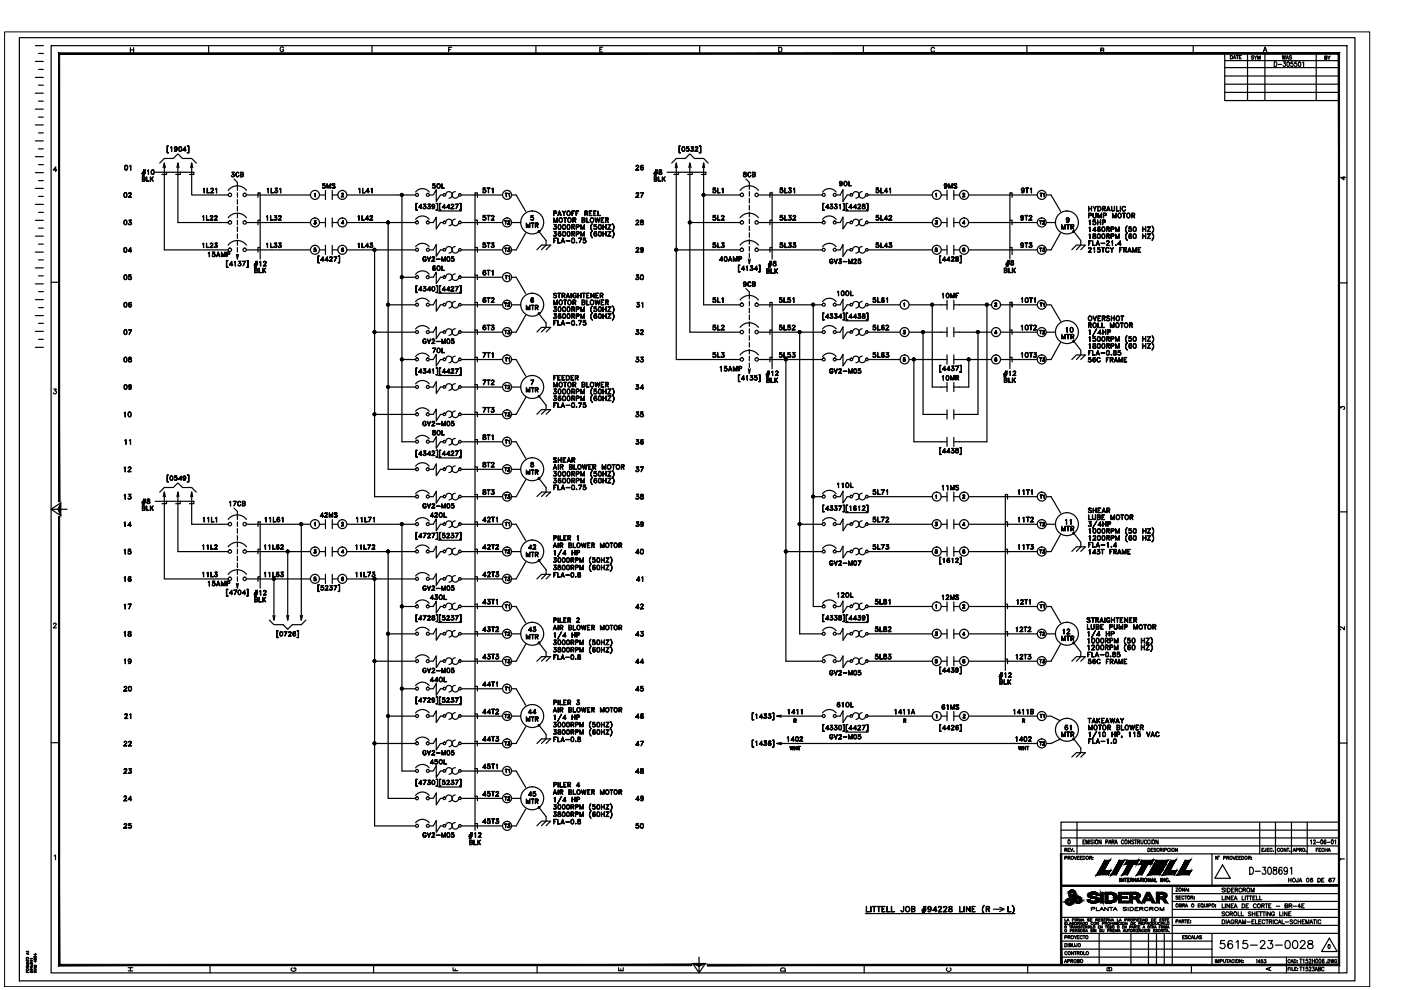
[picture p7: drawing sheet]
<svg xmlns="http://www.w3.org/2000/svg" width="297mm" height="210mm" viewBox="0 0 297 210" stroke-linecap="round" stroke-linejoin="round" font-family="sans-serif">
<g fill="none" stroke="#000" stroke-width=".25">
<path d="M4.1 8h283.2v200h-283.2zM7.5 19.8h1.7M7.5 16.4h1.7M7.5 13h1.7M7.5 9.7h1.7M8.2 18.1h1M8.2 14.7h1M8.2 11.3h1M10.8 9.7h274.8v196.6h-274.8zM27.6 10.1v1M27.6 10.6h.7M28.3 10.1v1"/>
<path d="M44.2 9.7v1.6M60.1 10.2a.37 .37 0 0 0-.4-.3 .37 .37 0 0 0-.3 .4v.3a.36 .36 0 0 0 .4 .4 .36 .36 0 0 0 .3-.4h-.2M78.9 9.7v1.6M95.1 10.5h.4M95.8 10h-.7v1M113.6 9.7v1.6M127.2 10.5h.4M127.8 10h-.6v1h.6M148.3 9.7v1.6M165.1 10h.3a.54 .54 0 0 1 .4 .5 .54 .54 0 0 1-.4 .5h-.3zM183 9.7v1.6M198.1 10.3a.37 .37 0 0 0-.4-.3 .37 .37 0 0 0-.3 .4v.3a.37 .37 0 0 0 .3 .3 .37 .37 0 0 0 .4-.2"/>
<path d="M217.7 9.7v1.6M233.4 10.7l.5-.1 .1-.3-.6-.1v1l.6-.1v-.4h-.2M253 9.7v1.6M259.7 19.6h24.2M259.7 17.9h24.2M259.7 16.1h24.2M259.7 14.3h24.2M259.7 12.9h24.2M260.9 11.8a.37 .37 0 0 1 .4 .3 .37 .37 0 0 1-.4 .4zM261.5 12.5l.2-.7 .3 .7M261.6 12.3h.3M262.1 11.8h.5"/>
<path d="M262.3 11.8v.7M262.8 12.1h.2M263.2 11.8h-.4v.7h.4M264.5 11.3v10M265.8 11.9h-.5l.5 .4-.1 .2-.4-.1M265.9 11.8l.3 .4v.4M266.5 11.8l-.3 .4M266.7 12.6v-.8l.2 .8 .3-.8v.8M267.8 11l.4-1 .4 1M268 10.7h.5M268.2 11.3v10M270.2 13.1a.51 .51 0 0 1 .5 .5 .51 .51 0 0 1-.5 .5z"/>
<path d="M271 13.7h.7M271.9 11.8l.1 .8 .2-.8 .2 .8 .1-.8M272.1 13.1h.4l-.2 .4a.3 .3 0 0 1 .3 .4 .3 .3 0 0 1-.6 0M272.7 12.6l.2-.8 .3 .8M272.8 12.3h.3M273 13.2l.1-.1a.58 .58 0 0 1 0 1l-.3-.4zM273.9 11.9l-.5-.1-.1 .2 .5 .2 .1 .2-.2 .2-.4-.2M274.1 13.1h-.4v.4a.3 .3 0 0 1 .4 .1 .3 .3 0 0 1 0 .4 .3 .3 0 0 1-.5-.1M274.9 13.1h-.4v.4a.3 .3 0 0 1 .4 .1 .3 .3 0 0 1 0 .4 .3 .3 0 0 1-.5-.1M275.4 13.2l.1-.1a.58 .58 0 0 1 0 1l-.2-.4zM276.2 13.3l.2-.2v1M279.1 11.3v10"/>
<path d="M280.9 12.2h.4v-.3h-.4v.7l.4-.1-.1-.3M281.5 11.9l.3 .3v.4M282 11.9l-.2 .3M283.9 11.3h-24.2v10h24.2M7.5 39.9h1.7M7.5 36.6h1.7M7.5 33.2h1.7M7.5 29.9h1.7M7.5 26.5h1.7M7.5 23.1h1.7M8.2 38.3h1M8.2 34.9h1"/>
<path d="M8.2 31.6h1M8.2 28.2h1M8.2 24.8h1M8.2 21.4h1M12 36.1h-.7l.5-.7v1M26.5 35.1a.47 .47 0 0 1 .6 .4 .47 .47 0 0 1-.6 .5l-.1-.4zM26.5 35.9h.4M26.5 35.1h.4M26.6 35.1l-.1 .4 .1 .5M26.9 35.1l.1 .4-.1 .5M27.5 35.2l.2-.2v1.1v-1zM30.1 36.8h.7z"/>
<path d="M30.2 36.5l.7 .1zM30.2 38l.5-.1v-.3l-.5-.1v.9l.5-.1v-.3h-.5M30.5 36l-.3 1.3zM30.5 38h.2v.3l-.5 .1v-.9l.5 .1v.4h-.2M30.8 36l-.4 1.3zM31.1 37.5v.9h.5h-.5zM31.3 36.2l.2-.2v1v-.9zM31.9 37.5v.9zM31.9 38l.6-.5-.6 .6M32 37.9l.5 .5zM32.2 36.1a.45 .45 0 0 1 .5 .4 .45 .45 0 0 1-.5 .4l-.2-.3zM32.2 36.9h.4"/>
<path d="M32.2 36.1h.4M32.3 36.1l-.2 .3 .2 .5M32.5 36.1l.1 .3-.1 .5M32.9 36.5h8.2v.5h-.9M33.9 34.6l.9-1h1.9l1-1 1 1h1.9l1 1M34.6 35.5l.2-.9 .3 .9M34.8 34.6v18.4h13.6M35.3 36.5v.5h-1M35.4 30.9h.3l-.2 .1v1.4h.2h-.3zM36.2 31.2l.2-.1v1v-.9l-.2 .2zM37 31.5l.2 .2 .3-.2M37 31.4l.2-.3 .3 .3"/>
<path d="M37 32h.4M37.2 31.1l-.2 .3 .2 .3M37.3 31.1l.2 .3-.1 .6M37.5 35.5l.2-.9 .2 .9M37.5 31.6a.3 .3 0 0 1-.4 0 .3 .3 0 0 1 0-.4 .3 .3 0 0 1 .4 0v.7l-.2 .2-.3-.2 .1 .1M37.5 31.4l-.2 .3M37.7 34.6v12.6h10.7M38 31.1a.45 .45 0 0 1 .5 .5 .45 .45 0 0 1-.5 .4l-.1-.3zM38 31.2l.1-.1a.46 .46 0 0 1 .4 .5 .46 .46 0 0 1-.4 .4h-.1M38.1 31.1l-.2 .4 .2 .5M38.2 36.5v.5h-.9M38.8 31.8l.7 .1h-.7l.5-.8v1l-.1-.9-.4 .7"/>
<path d="M39.7 30.9h.3v1.5h-.3h.3v-1.4zM40.4 35.5l.2-.9 .3 .9M40.6 34.6v6.7h7.8M43.9 39.9l.1 .9 .5 .1h-.6zM49.1 37.3l.1 .2M49.4 36.9a.32 .32 0 0 1 .3 .2 .32 .32 0 0 1-.3 .4 .32 .32 0 0 1-.3-.2l.3 .2 .3-.3M49.5 36.9l.2 .3-.2 .3M49.6 38l.7 .7v1.7M49.6 36.6l-.5-.1h.6l-.3 .4M49.6 36.5l-.3 .4 .4 .2M50.1 36.6l.4-.1 .2 .2-.2-.1a.44 .44 0 0 0-.5 .4 .44 .44 0 0 0 .5 .5l.2-.3-.2 .3a.48 .48 0 0 1-.5-.3 .48 .48 0 0 1 .1-.6zM51.1 37l.4-.1v-.3h-.4v.9l.4-.1v-.3l-.4-.1"/>
<path d="M51.4 37l.2 .2-.1 .3h-.5v-1l.6 .1v.3l-.2 .1M57.5 39.9v.9l.5 .1h-.5zM58.8 39.9h-.5h.5l-.3 .4M58.8 39.9l-.3 .4 .3 .2M68.4 39.8l.2 .1M68.8 39.3l.2 .2-.2 .4M69 39.5l-.3-.2-.3 .1 .1-.5h.4l-.4 .1v.3a.33 .33 0 0 1 .4 .1 .33 .33 0 0 1-.1 .5 .33 .33 0 0 1-.4-.2l.3 .2 .3-.2M69.3 38.9l.4 .9 .4-.9v1l-.1-.8-.3 .8-.3-.8-.1 .8zM70.4 39.1l.3-.2 .3 .2a.31 .31 0 0 0-.3-.1 .31 .31 0 0 0-.2 .3l.4 .1 .1 .4-.2 .1-.4-.1a.31 .31 0 0 0 .4 .1 .31 .31 0 0 0 .2-.4l-.5-.2zM76.9 39.9v.9l.5 .1h-.5zM78.1 39.9v1v-.9l-.5 .6h.7h-.7zM91.7 39.8l.2 .1"/>
<path d="M92.1 39.3l.2 .2-.2 .4M92.3 39.5l-.2-.2-.4 .1 .1-.5h.4l-.3 .1-.1 .3a.35 .35 0 0 1 .5 .1 .35 .35 0 0 1-.1 .5 .35 .35 0 0 1-.5-.2l.4 .2 .2-.2M92.8 39a.45 .45 0 0 1 .6 .4 .45 .45 0 0 1-.7 .4l-.1-.5zM93.7 38.9v1h.5h-.5zM103.3 39.9h.6zM103.5 39.9l.1 1zM134.8 36l.7 .1h-.7l.6-.8a.28 .28 0 0 0-.3-.2 .28 .28 0 0 0-.3 .2 .3 .3 0 0 1 .3-.3 .3 .3 0 0 1 .3 .3l-.6 .8M135.8 35.8l.3 .2 .3-.2M135.8 35.7l.3-.2 .3 .2M135.9 35.1h.5M136 35.1l-.2 .6 .3 .3M136.1 35.5l-.3 .2"/>
<path d="M136.2 35.5l.2 .2-.2 .3M136.3 35.1l.1 .1-.2-.2a.49 .49 0 0 0-.4 .6 .49 .49 0 0 0 .5 .4 .33 .33 0 0 0 .1-.5 .33 .33 0 0 0-.6 0M138.6 36.8h.8zM138.7 36.5l.7 .1zM138.8 38l.4-.1v-.3l-.4-.1v.9l.4-.1v-.3h-.4M139 36l-.3 1.3zM139.1 38h.2v.3l-.6 .1v-.9l.6 .1-.1 .4h-.1M139.3 36l-.3 1.3zM139.6 37.5l.1 .9h.5h-.6zM139.7 36.9h.2M139.8 36.1a.39 .39 0 0 0 .5 .5v.3h-.5a.41 .41 0 0 1 .5-.5v-.3zM139.8 36.1h.5"/>
<path d="M139.8 36.1v.2a.53 .53 0 0 1 .5 .6l-.4 .1a.31 .31 0 0 1-.2-.4 .31 .31 0 0 1 .4-.2l.2-.1-.1-.2M140.3 36.9h-.2M140.4 37.5l.1 .9zM140.5 38l.6-.5-.6 .6M140.6 37.9l.5 .5-.5-.5M141.4 36.5h8.2v.5h-.9M142.4 34.6l1-1h1.9l1-1 .9 1h2l1 1M143.2 35.5l.2-.9 .2 .9M143.4 34.6v41.6h13.5M143.8 36.5v.5h-.9M144 30.9h.3l-.3 .1v1.4h.3h-.3zM144.7 31.1a.48 .48 0 0 1 .6 .4 .48 .48 0 0 1-.4 .6l-.3-.2z"/>
<path d="M144.7 32h.4M144.7 31.2h.4M144.7 31.1l-.1 .4 .1 .5M145 31.1l.2 .4-.2 .5M145.5 31.9l.2 .1M145.9 31.5l.2 .2-.2 .3M146.1 35.5l.2-.9 .2 .9M146.1 31.7l-.2-.2h-.4l.1-.4h.5h-.5v.4a.34 .34 0 0 1 .5 0 .34 .34 0 0 1-.1 .5 .34 .34 0 0 1-.5-.1l.4 .1 .2-.1M146.3 34.6v35.8h10.6M146.5 31.9l.1 .1M146.6 31.5l.4 .2M146.7 31.5a.31 .31 0 0 1 .4 .3 .31 .31 0 0 1-.5 .3l-.2-.2 .4 .1 .2-.1"/>
<path d="M146.8 36.5v.5h-1M146.8 31.5l.2 .2-.2 .3M147 31.1h-.5h.5l-.3 .4M147 31.1l-.4 .4M147.4 32l.6 .1h-.7l.6-.7-.2-.3-.3 .3 .1-.3h.2l.3 .3-.6 .7M148.3 30.9h.3v1.5h-.3h.2v-1.4zM149 35.5l.2-.9 .2 .9M149.2 34.6v30h7.7M152.1 39.9l.1 .9 .5 .1h-.6zM157.6 37.3l.2 .2M157.7 36.6a.42 .42 0 0 0 .5 .5v.2l-.2 .2-.3-.1v-.3a.42 .42 0 0 0 .5-.5zM157.7 36.6h.5"/>
<path d="M157.7 36.6v.1a.53 .53 0 0 1 .5 .8l-.6-.1a.56 .56 0 0 1 .6-.7l-.1-.1M158.2 38l.7 .7v1.5M158.2 37.3l-.1 .2M158.6 36.6l.4-.1 .2 .2-.2-.1a.44 .44 0 0 0-.4 .4 .44 .44 0 0 0 .4 .5l.2-.3-.1 .3a.48 .48 0 0 1-.6-.3 .48 .48 0 0 1 .1-.6zM159.6 37l.5-.1v-.3h-.5v.9l.5-.1v-.3l-.5-.1M159.9 37l.2 .2v.3h-.5v-1l.5 .1v.3l-.2 .1M166.4 39.9v.9l.5 .1h-.5zM167.7 39.9h-.5h.6l-.4 .4M167.7 39.9l-.3 .4 .4 .2M178 38.8l.2 .2 .3-.2M178 38.7l.2-.2 .3 .2M178.2 38.5l-.2 .2 .2 .3"/>
<path d="M178.3 38.5l.2 .3v.4l-.1 .2-.3-.1M178.5 38.9a.3 .3 0 0 1-.5 0 .3 .3 0 0 1 .3-.5 .48 .48 0 0 1 .3 .6 .48 .48 0 0 1-.5 .4M178.5 38.8l-.2 .2M180 38.4v1h.5h-.5zM186.7 39.9l.1 .9 .5 .1h-.6zM188 39.9v1v-.9l-.5 .6h.7h-.7zM188.7 40l.1-.1v1zM200.2 39.3l.2 .2 .3-.2M200.2 39.1l.2-.1 .3 .1M200.3 39.8h.4M200.4 39l-.2 .2 .2 .3M200.5 39l.2 .3-.1 .6"/>
<path d="M200.7 39.4a.3 .3 0 0 1-.4 .1 .3 .3 0 0 1 0-.5 .3 .3 0 0 1 .4 .1v.8l-.5-.1 .1 .1M200.7 39.3l-.2 .2M201.2 38.9l.3 .9 .4-.9v1l-.1-.8-.3 .8-.3-.8v.8zM202.3 39l.6 .1a.3 .3 0 0 0-.4-.2 .3 .3 0 0 0-.2 .4l.4 .1 .2 .4-.3 .1-.4-.1a.31 .31 0 0 0 .4 .1 .31 .31 0 0 0 .2-.4l-.5-.2zM216.8 39.9l-.2 .3 .2 .3M216.9 39.9l.2 .3-.1 .6M217.5 39.9h.6zM217.7 39.9v1l.1-1M284.9 37.4v.7l-.6-.5h1M7.5 50.1h1.7M7.5 56.8h1.7M7.5 53.5h1.7"/>
<path d="M7.5 46.7h1.7M7.5 43.3h1.7M8.2 55.1h1M8.2 51.8h1M8.2 58.5h1M8.2 48.4h1M8.2 45h1M8.2 41.6h1M10.8 59.8h1.7M26.4 52.5a.47 .47 0 0 1 .5 .5 .47 .47 0 0 1-.5 .5l-.2-.4zM26.4 52.6h.4M26.4 58.3a.5 .5 0 0 1 .6 .4 .5 .5 0 0 1-.4 .6l-.3-.2z"/>
<path d="M26.4 59.2h.4M26.4 58.4h.4M26.4 52.5a.48 .48 0 0 0-.2 .6 .48 .48 0 0 0 .6 .3M26.4 46.7h.1a.47 .47 0 0 1 .4 .5 .47 .47 0 0 1-.5 .4l-.2-.4zM26.4 47.6h.4M26.4 46.8h.4M26.4 40.9a.5 .5 0 0 1 .6 .4 .5 .5 0 0 1-.4 .6l-.3-.2-.1-.4zM26.4 41.8h.4M26.4 41h.4M26.5 58.3l-.2 .4 .2 .6M26.5 46.7l-.2 .4 .2 .5M26.5 40.9l-.2 .4 .2 .5"/>
<path d="M26.7 52.5l.1 .4-.1 .6M26.8 58.3l.1 .4-.1 .6M26.8 46.7l.1 .4-.1 .5M26.8 40.9l.1 .4-.1 .5M27.3 41.8l.6 .1h-.7l.6-.8a.28 .28 0 0 0-.2-.2 .28 .28 0 0 0-.3 .2 .3 .3 0 0 1 .3-.3 .3 .3 0 0 1 .3 .3l-.6 .8M27.3 59.2l.1 .1M27.3 47.5l.1 .1M27.5 47.1l.4-.4h-.6h.5l-.3 .4 .4 .2M27.5 47.1a.34 .34 0 0 1 .4 .2 .34 .34 0 0 1-.3 .4 .34 .34 0 0 1-.4-.2l.4 .1 .3-.2M27.6 58.7l.3 .2-.3 .4M27.6 47.1l.3 .3-.3 .2M27.7 52.5v1v-.9l-.5 .6h.7h-.7z"/>
<path d="M27.9 58.9l-.3-.2h-.3v-.4h.5h-.5v.4a.37 .37 0 0 1 .5 0 .37 .37 0 0 1-.1 .5 .37 .37 0 0 1-.5-.1l.4 .2 .3-.2M43 45.9l.2-.2v1l-.1-.9zM43 51.7l.2-.2v1l-.1-.9zM43.1 40.1l.2-.2v1v-.9zM43.8 45.7v.9l.5 .1h-.5zM43.8 51.5v.9l.5 .1h-.5zM44.2 53.6l.2-.1v.9v-.9zM44.6 46.6l.6 .1h-.7l.6-.7-.1-.2-.3-.1-.1 .3v-.2l.4-.1 .1 .4-.5 .6M44.6 52.4l.6 .1h-.7l.6-.7-.2-.2-.3 .1a.29 .29 0 0 1 .3-.2 .29 .29 0 0 1 .2 .3l-.5 .7M44.7 40.8l.6 .1h-.6l.5-.7-.1-.3-.4 .2 .4-.2 .2 .2-.1 .2-.5 .6M45 54.3l.2 .1M45.4 53.8l.2 .2-.2 .4"/>
<path d="M45.5 46.6l.6 .1h-.7l.6-.8-.3-.2-.2 .3a.3 .3 0 0 1 .3-.3 .3 .3 0 0 1 .3 .3l-.6 .7M45.5 52.4h.1M45.6 54l-.2-.2-.4 .1 .1-.4h.5h-.5v.3a.35 .35 0 0 1 .5 .1 .35 .35 0 0 1-.2 .5 .35 .35 0 0 1-.4-.1M45.6 54.2l-.2 .2-.4-.1M45.7 40.1l.2-.2v1v-.9zM45.7 51.9l.4-.4h-.5l.4 .1-.3 .3 .4 .2M45.7 51.9h.2a.33 .33 0 0 1 0 .5 .33 .33 0 0 1-.5-.1l.4 .1 .3-.1M45.8 51.9l.3 .3-.3 .2M46 54.2h.6M46 54.1h.5M46.3 53.5l.4 .9-.4-.8-.4 .8zM46.9 53.5l.4 .8 .4-.8v.9v-.7l-.4 .7-.3-.7-.1 .7z"/>
<path d="M48 55.2h.3l-.2 .1v1.4h.2h-.3zM48.1 53.9h.5v-.4h-.5v.9v-.9h.4l.2 .1-.1 .3-.5 .1M48.7 56.1l.6 .1h-.7l.5-.8v1v-.9l-.4 .7M49.8 55.5l.1-.1v1zM50.1 54l.2 .9 .2-.9M50.3 40.9v1M50.3 42.3v1M50.3 43.8v.9M50.3 45.2v1M50.3 46.7v1M50.3 48.1v1M50.3 49.6v1"/>
<path d="M50.3 51v1M50.3 52.5v1M50.3 54v.9M50.5 56.2l.2 .1M50.8 55.8a.32 .32 0 0 1 .3 .3 .32 .32 0 0 1-.3 .3 .32 .32 0 0 1-.3-.2l.3 .1 .3-.1M50.9 55.8l.2 .2-.2 .3M51 55.4h-.5h.6l-.3 .4M51 55.4l-.3 .4 .4 .2M52 55.4l-.5 1 .5-1h-.6h.6M52.3 46.2a2.43 2.43 0 0 0-3.9 0M52.3 40.4a2.43 2.43 0 0 0-3.9 0M52.3 52a2.43 2.43 0 0 0-3.9 0"/>
<path d="M52.3 47.2h13.5M52.3 41.3h13.5M52.3 53h13.5M52.3 55.2h.3v1.5h-.3h.3v-1.4zM53.9 56.2h.7zM54 55.9l.7 .1zM54.1 57.3h.4v-.3l-.4-.1v.9l.4-.1v-.3l-.4-.1M54.3 55.4l-.4 1.3zM54.4 57.3l.2 .2v.2l-.6 .1v-1l.6 .2v.3h-.2M54.5 55.4l-.3 1.3zM54.7 41.9v-1h.5v14M54.9 56.8l.1 1h.5h-.6z"/>
<path d="M55 55.6l.3-.2v1l-.1-.9zM55.2 46.7h-.5v1M55.2 52.5h-.5v1M55.7 56.8l.1 1zM55.9 56.3l.6 .1h-.7l.6-.7-.1-.2-.3-.1-.1 .3v-.2l.4-.1 .1 .4-.5 .6M55.9 57.3l.4 .5-.4-.5M56.3 56.8l-.5 .7zM56.5 51.7l.2-.2v1v-.9zM56.6 45.8l.1-.1v1zM56.6 40.1l.3-.2v1v-.9zM57.4 45.7v.9l.5 .1h-.5zM57.4 51.5v.9l.5 .1h-.5z"/>
<path d="M58.1 46.6h.2M58.1 52.4h.2M58.2 51.5h.5l-.4 .4 .3-.3zM58.3 40.7l.1 .1M58.3 46.1l.4 .2M58.3 51.9l.4 .2M58.4 46.1a.32 .32 0 0 1 .3 .3 .32 .32 0 0 1-.2 .3 .32 .32 0 0 1-.4-.2l.4 .1 .2-.1M58.4 51.9a.32 .32 0 0 1 .3 .3 .32 .32 0 0 1-.2 .3 .32 .32 0 0 1-.4-.2l.4 .1 .2-.1M58.5 40.3h.2a.32 .32 0 0 1 0 .6 .32 .32 0 0 1-.5-.2l.4 .1 .2-.2M58.5 46.1l.2 .2-.2 .3M58.5 51.9l.2 .3-.2 .2M58.6 40.3l.2 .2-.2 .3"/>
<path d="M58.6 45.7h-.4h.5l-.3 .4M58.6 45.7l-.3 .4M59.1 46.6l.5 .1h-.6l.6-.7-.2-.3-.3 .1v.2v-.2l.3-.1 .2 .3-.5 .7M59.1 52.4h.1M59.3 40.1l.2-.2v1v-.9zM59.3 51.9l.3-.4h-.5l.5 .1-.4 .3 .3 .1 .1 .1M59.3 51.9a.32 .32 0 0 1 .3 .2 .32 .32 0 0 1-.2 .4 .32 .32 0 0 1-.4-.2l.4 .1 .2-.1M59.4 51.9l.2 .3-.2 .2M66.6 47.4l.1 .1M66.6 53.2l.1 .1M66.7 41.1l.1-.1v.7v-.7zM66.8 47.1a.26 .26 0 0 1 .2 .2 .26 .26 0 0 1-.1 .3 .26 .26 0 0 1-.4-.2l.3 .1 .2-.1"/>
<path d="M66.9 47.1l.1 .2-.1 .2M66.9 52.9l.1 .2-.1 .2M67 46.8h-.4h.4l-.2 .3M67 46.8l-.3 .3 .3 .1M67 53l-.4-.1v-.3h.4h-.3l-.1 .3a.26 .26 0 0 1 .4 .1 .26 .26 0 0 1-.1 .3 .26 .26 0 0 1-.4-.1h.1M67 53.2l-.2 .1-.2-.1M67.4 54.3h.3h-.3v1.4h.3h-.3zM67.8 47.2h1.2M67.8 41.3h1.2M67.8 53h1.2M68.1 55.1l.6 .1h-.7l.5-.8v1v-.8l-.4 .6M69 55.1l.6 .1h-.7l.5-.8v1v-.8l-.4 .6"/>
<path d="M69 40.4v1.9M69 46.2v1.9M69 52v2M69.9 55.4h.6h-.6l.5-.7-.1-.2h-.3l-.1 .2v-.2l.4-.1 .1 .3-.5 .7M70.4 47.2h1.3M70.4 41.3h1.3M70.4 53h1.3M70.4 40.4v1.9M70.4 46.2v1.9M70.4 52v2M71.4 54.4l-.5 1 .5-1h-.6l.6 .1M71.7 54.3h.3v1.4h-.3h.3v-1.4z"/>
<path d="M72.4 41.7h.5h-.5l.4-.4-.1-.3-.3 .1h.4l-.4 .6M72.4 53.2l.2 .1 .2-.1M72.4 53.1l.2-.2 .2 .2M72.5 52.6h.3M72.6 52.6l-.2 .5 .2 .2M72.6 52.9l-.2 .2M72.7 52.9l.1 .1-.1 .3M72.8 46.8l-.1 .7v-.6l-.3 .5h.5h-.5zM72.8 52.6h-.1a.37 .37 0 0 0-.3 .3 .37 .37 0 0 0 .2 .4 .22 .22 0 0 0 .2-.3 .22 .22 0 0 0-.4 0M73.6 47.2h14.5M73.6 41.3h14.5M73.6 53h14.5"/>
<path d="M75.9 51.7l.2-.2v1v-.9zM76 45.8l.1-.1v1zM76 40.1l.3-.2v1l-.1-.9zM76.8 45.7v.9l.5 .1h-.5zM76.8 51.5v.9l.5 .1h-.5zM77.5 46.4l.6 .1h-.6l.5-.8v1l-.1-.9-.4 .7M77.5 52.2l.6 .1h-.6l.5-.8v1l-.1-.8-.4 .6M78.4 46.6l.6 .1h-.6l.6-.7-.2-.3-.3 .1-.1 .2 .1-.2 .3-.1 .2 .3-.6 .7M78.4 52.4h.2M78.7 40.1l.2-.2v1v-.9zM78.7 51.9l.3-.4h-.5l.5 .1-.4 .3 .3 .1 .1 .1M78.7 51.9a.31 .31 0 0 1 .3 .3 .31 .31 0 0 1-.4 .3l-.2-.2 .3 .1 .3-.1"/>
<path d="M78.8 51.9l.2 .3-.2 .2M79.4 53v52.3h8.7M82.3 47.2v52.3h5.8M85.2 41.3v52.4h2.9M85.2 58.8h2.9M88.2 43.1h.3l-.3 .1v1.3l.3 .1h-.3zM89.3 43.3l-.1 1v-.9l-.4 .6h.7h-.7zM89.7 44.1l.2 .1M89.8 54.5l.3-.1 .2 .3a.37 .37 0 0 0-.5-.1 .37 .37 0 0 0 0 .6 .37 .37 0 0 0 .5 0l-.2-.2h.2v.3a.47 .47 0 0 1-.7-.2 .47 .47 0 0 1 .2-.6zM90 43.7a.32 .32 0 0 1 .3 .2 .32 .32 0 0 1-.2 .4 .32 .32 0 0 1-.4-.2l.4 .1 .2-.2M90.1 43.7l.2 .2-.2 .3M90.3 43.3h-.5h.5l-.3 .4"/>
<path d="M90.3 43.3l-.4 .4 .4 .2M90.6 54.4l.3 .9 .4-.9-.4 1zM90.7 44.1l.1 .1M90.9 43.7a.31 .31 0 0 1 .4 .3 .31 .31 0 0 1-.5 .3l-.2-.2 .4 .1 .2-.2M91 40.7a1.8 1.8 0 0 0-2.9 0M91 46.5a1.8 1.8 0 0 0-2.9 0M91 52.3a1.8 1.8 0 0 0-2.9 0M91 58.2a1.8 1.8 0 0 0-2.9 0M91 41.3h.9l.6-1.1v2.5l.9-1.4h.5M91 47.2h.9l.6-1.2v2.5l.9-1.3h.5M91 53h.9l.6-1.2v2.5l.9-1.3h.5M91 43.7l.2 .2-.2 .3"/>
<path d="M91 58.8h.9l.6-1.1v2.4l.9-1.3h.5M91.2 43.3h-.5h.5l-.3 .4M91.2 43.3l-.4 .4 .4 .2M91.6 43.7l.2 .1 .3-.1M91.6 43.5l.2-.2 .3 .2M91.6 55.4h.6h-.7l.6-.7-.2-.2-.3 .2 .1-.2 .2-.1 .3 .3-.6 .7M91.7 44.2h.3M91.8 43.3l-.2 .3 .2 .2M91.8 57.1l.2 .2 .3-.2M91.8 57l.2-.2 .3 .2M91.9 56.5h.3M91.9 43.3a.57 .57 0 0 1 0 .9"/>
<path d="M91.9 56.4l-.1 .6 .1 .3M91.9 56.8l-.1 .2M92.1 43.8a.3 .3 0 0 1-.5-.1 .3 .3 0 0 1 .3-.4 .48 .48 0 0 1 .3 .5 .48 .48 0 0 1-.5 .4M92.1 43.6l-.2 .2M92.1 56.8l.2 .2-.2 .3M92.2 56.4a.48 .48 0 0 0-.5 .4 .48 .48 0 0 0 .3 .5 .3 .3 0 0 0 .3-.4 .3 .3 0 0 0-.5 0M92.5 43.1h.3v1.5h-.3l.3-.1v-1.3zM92.5 54.9l.8 .1zM92.7 56.5a.42 .42 0 0 1 .7 .4 .42 .42 0 0 1-.7 .3zM93 44.7h4.8M93.2 43.1h.3l-.3 .1v1.3l.3 .1h-.3zM93.7 54.4l.3 .9 .4-.9v1v-.7l-.4 .7-.3-.7v.7z"/>
<path d="M93.7 56.4v.9h.5h-.5zM94.3 43.3l-.1 1v-.9l-.4 .6h.6h-.6zM94.5 41.3a.7 .7 0 0 1 .7-.7 .7 .7 0 0 1 .7 .7 .7 .7 0 0 1-.7 .7M94.5 47.2a.7 .7 0 0 1 .7-.7 .7 .7 0 0 1 .7 .7 .7 .7 0 0 1-.7 .7M94.5 53a.7 .7 0 0 1 .7-.7 .7 .7 0 0 1 .7 .7 .7 .7 0 0 1-.7 .7M94.5 58.8a.7 .7 0 0 1 .7-.7 .7 .7 0 0 1 .7 .7 .7 .7 0 0 1-.7 .7M94.9 54.5a.45 .45 0 0 1 .5 .4 .45 .45 0 0 1-.5 .5l-.2-.4zM94.9 55.3h.4M94.9 54.5h.4M94.9 54.5l-.1 .3 .1 .6M95.2 43.3l-.1 1v-.9l-.4 .6h.7h-.7zM95.2 54.5l.1 .3-.1 .6"/>
<path d="M95.6 44.2l.7 .1h-.7l.5-.7-.1-.3-.4 .2a.3 .3 0 0 1 .4-.2 .3 .3 0 0 1 .2 .3l-.6 .7M95.7 55.3l.1 .1M96.1 54.8l.2 .2-.2 .4M96.3 55l-.3-.2h-.3l.1-.4h.4l-.4 .1v.3a.35 .35 0 0 1 .5 .1 .35 .35 0 0 1-.2 .5 .35 .35 0 0 1-.5-.2l.4 .2 .3-.2M96.5 40.6a.7 .7 0 0 0-.7 .7 .7 .7 0 0 0 .7 .7 .7 .7 0 0 0 .7-.7M96.5 46.5a.7 .7 0 0 0-.7 .7 .7 .7 0 0 0 .7 .7 .7 .7 0 0 0 .7-.7M96.5 52.3a.7 .7 0 0 0-.7 .7 .7 .7 0 0 0 .7 .7 .7 .7 0 0 0 .7-.7M96.5 58.1a.7 .7 0 0 0-.7 .7 .7 .7 0 0 0 .7 .7 .7 .7 0 0 0 .7-.7M97.1 43.3l-.5 1 .6-1h-.7h.6M97.5 43.1h.3v1.5h-.3l.2-.1v-1.3zM97.8 47.2h8.8M97.8 41.3h8.8"/>
<path d="M97.8 53h8.8M97.8 58.8h8.8M100.7 46.7h.5v1M100.7 52.5h.5v1M100.7 58.3h.5v1M101.2 41.9v-1h-.5v135.2M102.4 40.7l.1 .1M102.4 46.6h.1M102.4 52.4h.1M102.4 58.1l.3 .2 .3-.2M102.4 57.9l.3-.2 .3 .2M102.5 57.4h.4"/>
<path d="M102.6 57.3l-.2 .7 .3 .3M102.7 57.7l-.3 .3M102.8 57.7l.2 .3-.2 .3M102.8 40.2l.2 .3-.2 .3M102.8 46l.2 .3-.2 .3M102.8 51.9l.2 .2-.2 .3M102.9 57.3l.1 .2-.1-.2a.5 .5 0 0 0-.6 .4 .5 .5 0 0 0 .4 .6 .32 .32 0 0 0 .3-.4 .32 .32 0 0 0-.6 0M103 40.5l-.3-.3-.3 .1v-.4h.5h-.4l-.1 .3a.36 .36 0 0 1 .6 .1 .36 .36 0 0 1-.1 .5 .36 .36 0 0 1-.5-.1l.3 .1 .3-.2M103 46.3l-.3-.3-.3 .1v-.4h.5h-.4l-.1 .3a.37 .37 0 0 1 .6 .1 .37 .37 0 0 1-.1 .5 .37 .37 0 0 1-.5-.1l.3 .1 .3-.2M103 52.1l-.3-.2h-.3v-.4h.5h-.4l-.1 .4a.36 .36 0 0 1 .6 0 .36 .36 0 0 1-.1 .6 .36 .36 0 0 1-.5-.2l.3 .1 .3-.1M103.3 57.3h.6zM103.3 45.7h.6z"/>
<path d="M103.3 51.5h.6zM103.5 57.3l.1 1zM103.5 45.7l.1 1zM103.5 51.5l.1 1zM104.2 46.6l.6 .1h-.7l.6-.7-.1-.3-.4 .2 .4-.2 .1 .3-.5 .7M104.2 52.4h.1M104.3 57.5l.2-.2v1v-.9zM104.3 40.1l.2-.2v1v-1zM104.4 51.9a.32 .32 0 0 1 .4 .2 .32 .32 0 0 1-.3 .4 .32 .32 0 0 1-.4-.2l.4 .1 .2-.1M104.6 51.9l.1 .3-.1 .2M104.7 51.5h-.5h.5l-.3 .4M104.7 51.5l-.3 .4 .3 .2"/>
<path d="M107 52.6h.4zM107.1 41h.5zM107.1 58.4h.5zM107.2 46.8v.7v-.7M107.2 52.6v.7v-.7M107.3 41l.1 .7zM107.3 58.4l.1 .8zM107.4 46.8h-.4h.4M107.7 47.5h.4h-.5l.4-.4v-.3h-.2l-.1 .2v-.2h.3v.4l-.3 .3M107.7 53.2l.1 .1M107.9 41.1l.1-.1v.7v-.7zM107.9 58.6l.1-.2v.8v-.7z"/>
<path d="M108 52.9l.1 .2-.1 .2M108 52.6h-.3h.4l-.3 .3 .3 .2M108 52.6l-.2 .3h.2a.26 .26 0 0 1 0 .4 .26 .26 0 0 1-.4-.1h.1M108.1 53.2l-.1 .1-.3-.1M108.5 47.2h1.9M108.5 41.3h.9l2.1 3.5M108.5 58.8h.9l2.1 3.5M111.5 49.4l-2.1 3.6h-.9M111.6 47.3l.4 .8 .4-.8v.9l-.1-.7-.3 .7-.4-.7v.7zM112.6 46.6h.1M112.6 47.3h.6zM112.9 47.3v.9v-.9"/>
<path d="M112.9 46.1l.2 .2-.2 .3M113.1 46.3l-.2-.2h-.3v-.4h.5h-.5v.4a.34 .34 0 0 1 .5 .1 .34 .34 0 0 1-.1 .4 .34 .34 0 0 1-.5-.1l.4 .1 .2-.1M113.5 47.3h.5l.1 .2-.1 .2-.5 .1 .5-.2v-.2l-.5-.1v.9zM113.7 47.8l.4 .4-.3-.4M113.8 52.9l1-.9h2l-1 .9M114.3 49.1l1.5 1.9v1l-1 .9M117.4 46.2l.4 .8 .4-.8v1l-.1-.8-.3 .8-.4-.8v.8zM117.4 50.5h.6h-.6v1zM117.4 49.9l.1 .1M117.4 48.5l.1 .1M117.4 45.2h.5l.1-.3-.6-.1v.9v-1l.6 .1v.4h-.6M117.4 51h.3h-.3"/>
<path d="M117.6 49.5a.34 .34 0 0 1 .4 .3 .34 .34 0 0 1-.3 .3 .34 .34 0 0 1-.4-.2l.4 .1 .3-.1M117.6 48a.34 .34 0 0 1 .4 .3 .34 .34 0 0 1-.3 .4 .34 .34 0 0 1-.4-.3l.4 .2 .3-.2M117.8 49.5l.2 .2-.2 .3M117.8 48l.2 .3-.2 .3M117.9 49.1h-.5h.6l-.4 .4M117.9 49.1l-.3 .4 .4 .2M117.9 47.7l-.5-.1h.6l-.4 .4M117.9 47.6l-.3 .4 .4 .2M118.2 50.5l.1 1h.5h-.6zM118.4 45.5h.5M118.4 49.9l.2 .1 .3-.1M118.4 49.7l.2-.2 .3 .2"/>
<path d="M118.4 45.4h.5M118.4 47.7a.51 .51 0 0 1 .6 .3 .51 .51 0 0 1-.3 .6l-.3-.2zM118.4 48.5h.4M118.4 47.7h.4M118.5 49.2h.4M118.5 47.7l-.1 .3 .1 .6M118.5 49.1l-.1 .6 .2 .3M118.6 46.3l.2-.1a.47 .47 0 0 1 .5 .5 .47 .47 0 0 1-.6 .4l-.2-.3zM118.6 49.5l-.2 .2M118.6 44.7l.4 1-.4-.8-.4 .8zM118.7 49.5l.2 .2-.2 .3M118.8 47.7l.1 .3-.1 .6"/>
<path d="M118.8 49.1h.1a.48 .48 0 0 0-.6 .4 .48 .48 0 0 0 .3 .6 .3 .3 0 0 0 .3-.5 .3 .3 0 0 0-.5 0M119.1 51.3h.5M119.1 51.2h.5M119.3 50.5l.4 1-.4-.8-.3 .8zM119.4 49.1a.46 .46 0 0 1 .5 .5 .46 .46 0 0 1-.5 .4l-.1-.4zM119.4 50h.4M119.4 49.2h.4M119.4 47.7a.5 .5 0 0 1 .6 .3 .5 .5 0 0 1-.4 .6l-.3-.2zM119.4 48.5h.4M119.4 47.7h.4M119.5 49.1l-.2 .4 .2 .5M119.5 47.7l-.2 .3 .2 .6"/>
<path d="M119.5 46.2h.6zM119.5 45.2l.4-.5-.3 .5v.5l-.1-.5-.3-.5 .4 .5M119.7 49.1l.2 .4-.2 .5M119.7 47.7l.2 .3-.2 .6M119.8 46.2v1v-1M120 51l.8 .1zM120.4 49.1h.1a.47 .47 0 0 1 .4 .5 .47 .47 0 0 1-.5 .4l-.2-.4zM120.4 50h.3M120.4 49.2h.3M120.4 47.7a.51 .51 0 0 1 .5 .3 .51 .51 0 0 1-.3 .6l-.3-.2zM120.4 48.5h.3M120.4 47.7h.3"/>
<path d="M120.4 49.1l-.1 .4 .1 .5M120.4 47.7l-.1 .3 .1 .6M120.4 46.3l.3-.1a.47 .47 0 0 1 .4 .5 .47 .47 0 0 1-.5 .4l-.2-.3zM120.7 49.1l.1 .4-.1 .5M120.7 47.7l.1 .3-.1 .6M121.2 44.7h.6l-.5 .1v.9zM121.2 49.6l.6-.1v-.3l-.6-.1v1v-1l.6 .1v.4h-.6M121.2 48.1l.6-.1v-.3h-.6v.9v-1l.6 .1v.4l-.6 .1M121.3 45.2h.3h-.3M121.3 50.5a.5 .5 0 0 1 .6 .4 .5 .5 0 0 1-.4 .6l-.3-.2v-.4zM121.3 51.4h.4M121.3 50.6h.4"/>
<path d="M121.4 50.5l-.2 .4 .2 .6M121.5 46.6h.5v-.3l-.5-.1v1v-1l.5 .1v.3l-.5 .1M121.5 49.6l.3 .5-.3-.5M121.5 48.2l.3 .4-.3-.4M121.7 50.5l.1 .4-.1 .6M121.8 46.7l.3 .5-.3-.5M122.1 44.7h.6l-.5 .1v.9zM122.2 45.2h.3h-.3M122.2 51.4l.1 .1zM122.2 49.6l.5-.1v-.3l-.5-.1v1v-1h.4l.2 .2-.1 .3h-.5M122.2 48.1l.5-.1v-.3h-.5v.9v-1h.4l.2 .2-.2 .4h-.4M122.2 51.4h.1"/>
<path d="M122.6 50.5h.7l-.4 1 .4-1zM123.1 49.1l.4 .8 .4-.8v1l-.1-.8-.3 .8-.3-.8-.1 .8zM123.1 47.6l.4 .9 .4-.9v1l-.1-.7-.3 .7-.3-.7-.1 .7zM123.4 46.6h.6v-.3l-.6-.1v.9h.6v-.4h-.6M123.7 51.4l.1 .1M123.8 46.6l.2 .1v.4l-.6 .1v-1l.6 .1v.3l-.2 .1M124 45.2h.5v-.4h-.5v.9v-1l.5 .1v.4h-.5M124 50.9l.2 .2-.2 .4M124.2 51.1l-.2-.2h-.3v-.4h.5h-.5v.4a.37 .37 0 0 1 .5 0 .37 .37 0 0 1-.1 .6 .37 .37 0 0 1-.5-.2h.1M124.2 51.3l-.2 .2-.3-.2M124.3 45.2l.3 .5-.3-.5M124.4 46.2v.9l.5 .1h-.5z"/>
<path d="M124.9 44.7h.6l-.5 .1v.9h.5h-.6zM125 45.2h.3h-.3M125.2 46.3l.2-.1a.48 .48 0 0 1 .5 .5 .48 .48 0 0 1-.6 .4l-.2-.3zM125.5 49l.1-.1a1.02 1.02 0 0 0 0 1.5 .94 .94 0 0 1-.1-1.4zM125.5 47.5l.1-.1a1.01 1.01 0 0 0 0 1.6 .94 .94 0 0 1-.1-1.5zM125.9 44.7h.5l-.5 .1v.9h.5h-.5zM125.9 45.2h.3h-.3M125.9 48.5l.2 .1M126 49.9l.2 .1 .3-.1M126 49.7l.2-.2 .3 .2M126.1 49.2h.3M126.2 46.2l.2 .8 .3-.8 .2 .8 .3-.8-.3 1-.2-.9-.3 .9z"/>
<path d="M126.2 49.1l-.2 .6 .2 .3M126.2 49.5l-.2 .2M126.3 49.5l.2 .2-.2 .3M126.3 48l.2 .2-.2 .4M126.4 49.1l.1 .1-.1-.1a.48 .48 0 0 0-.5 .4 .48 .48 0 0 0 .3 .6 .31 .31 0 0 0 .4-.4 .31 .31 0 0 0-.5-.2l-.1 .1M126.5 48.2l-.2-.2h-.4l.1-.4h.4l-.4 .1v.3a.36 .36 0 0 1 .5 0 .36 .36 0 0 1-.1 .6 .36 .36 0 0 1-.5-.2l.4 .2 .2-.2M126.7 44.7l.1 1h.5h-.6zM127 49.1h.1a.47 .47 0 0 1 .4 .5 .47 .47 0 0 1-.5 .4l-.1-.4zM127 50h.4M127 49.2h.4M127 47.7a.51 .51 0 0 1 .6 .3 .51 .51 0 0 1-.3 .6l-.4-.2zM127 48.5h.4"/>
<path d="M127 47.7h.4M127 49.1l-.1 .4 .1 .5M127 47.7l-.1 .3 .1 .6M127.3 49.1l.2 .4-.2 .5M127.3 47.7l.2 .3-.2 .6M127.5 46.2h.6h-.6v.9l.6 .1h-.6zM127.5 46.6h.3l-.3 .1M127.8 49.1l.1 1zM127.8 47.6l.1 1zM127.9 49.6h.6M127.9 48.1h.6M127.9 48.2h.6"/>
<path d="M128.4 46.6h.5v-.3l-.5-.1v1v-1l.5 .1v.3l-.5 .1M128.5 49.1v1zM128.5 47.6v1zM128.7 46.7l.3 .5-.3-.5M129.5 49.1h-.6h.6l-.6 1M129.5 49.1l-.6 1h.6l-.6-.1M129.5 47.6l-.6 1h.6h-.6l.6-1h-.6l.6 .1M129.8 48.9a.89 .89 0 0 1 0 1.5 1.02 1.02 0 0 0 0-1.5zM129.8 47.4a.89 .89 0 0 1 0 1.6 1.02 1.02 0 0 0 0-1.6zM134.8 47.6l.7 .1h-.7l.6-.8a.29 .29 0 0 0-.3-.2 .29 .29 0 0 0-.3 .2 .3 .3 0 0 1 .3-.2 .3 .3 0 0 1 .3 .2l-.6 .8M134.8 41.8l.7 .1h-.7l.6-.8a.28 .28 0 0 0-.3-.2 .28 .28 0 0 0-.3 .2 .3 .3 0 0 1 .3-.3 .3 .3 0 0 1 .3 .3l-.6 .8M134.8 59.2l.2 .1"/>
<path d="M134.9 53.5h.6h-.7l.6-.7-.1-.3-.3 .1-.1 .1v-.1l.4-.1 .2 .3-.6 .7M135.1 58.7l.3-.4h-.5h.5l-.4 .4 .4 .2M135.1 58.7h.2a.34 .34 0 0 1 0 .6 .34 .34 0 0 1-.5-.2l.4 .2 .2-.2M135.2 58.7l.2 .3-.2 .3M135.8 47.5l.1 .1M135.8 52.9l.3 .2 .3-.2M135.8 52.7l.3-.2 .3 .2M135.8 46.7a.4 .4 0 0 0 .6 .5v.4h-.6a.42 .42 0 0 1 .1-.5 .42 .42 0 0 1 .5-.1v-.3zM135.8 46.8h.6M135.9 58.3a.47 .47 0 0 1 .5 .5 .47 .47 0 0 1-.5 .5l-.1-.4zM135.9 59.2h.4M135.9 58.4h.4"/>
<path d="M135.9 53.4h.4M135.9 46.7v.3a.39 .39 0 0 1 .4 .1 .39 .39 0 0 1 .1 .5l-.4 .1a.31 .31 0 0 1-.2-.4 .31 .31 0 0 1 .4-.2l.2-.2-.1-.2M135.9 58.3l-.1 .4 .1 .6M136 52.5l-.2 .3 .2 .3M136.2 52.5l.2 .3-.2 .7M136.2 58.3l.2 .4-.2 .6M136.4 52.9a.3 .3 0 0 1-.5 .1 .3 .3 0 0 1 0-.5 .3 .3 0 0 1 .5 .1v.7l-.3 .2-.3-.2 .1 .2M136.4 52.8l-.2 .3M136.4 40.8l-.5 1.1 .5-1.1h-.6l.6 .1M136.4 47.5l-.2 .1M143.4 53h13.5M146.3 47.2h10.6"/>
<path d="M149.2 41.3h7.7M151.2 40.7l.1 .1M151.2 46.6h.1M151.2 52.4h.1M151.6 40.2l.2 .3-.2 .3M151.6 46l.2 .3-.2 .3M151.6 51.9l.2 .2-.2 .3M151.8 40.5l-.1-.2h-.5v-.4h.5h-.4l-.1 .3a.36 .36 0 0 1 .5 .1 .36 .36 0 0 1-.1 .5 .36 .36 0 0 1-.5-.1l.4 .1 .3-.2M151.8 46.3l-.3-.3-.3 .1v-.4h.5h-.4l-.1 .3a.37 .37 0 0 1 .5 .1 .37 .37 0 0 1-.1 .5 .37 .37 0 0 1-.5-.1l.4 .1 .3-.2M151.8 52.1l-.3-.2h-.3v-.4h.5h-.4l-.1 .4a.36 .36 0 0 1 .5 0 .36 .36 0 0 1-.1 .6 .36 .36 0 0 1-.5-.2l.4 .1 .3-.1M152.1 45.7l.1 .9 .5 .1h-.6zM152.1 51.5l.1 .9 .5 .1h-.6z"/>
<path d="M153 46.6l.6 .1h-.7l.6-.8-.3-.2-.2 .2a.3 .3 0 0 1 .3-.2 .3 .3 0 0 1 .2 .3l-.5 .7M153 52.4h.1M153 40.1l.3-.2v1l-.1-1zM153.1 54.4l-.1 1v-.8l-.4 .5h.7h-.7zM153.2 51.9l.3 .2M153.2 51.9a.34 .34 0 0 1 .4 .3 .34 .34 0 0 1-.3 .4 .34 .34 0 0 1-.4-.3l.4 .1 .2-.1M153.3 51.9l.2 .3-.2 .2M153.5 51.5h-.5h.5l-.3 .4M153.5 51.5l-.3 .4M153.7 54.5l.1-.1a.53 .53 0 0 1 .4 .5 .53 .53 0 0 1-.4 .5l-.3-.4zM153.7 54.5h.1a.46 .46 0 0 1 .3 .4 .46 .46 0 0 1-.3 .5l-.1-.1M153.7 54.5l-.1 .3 .1 .6"/>
<path d="M154.5 55.1h.6M154.8 54.4l.4 1-.4-.8-.4 .8zM155.5 54.4l.4 .9 .4-.9v1l-.1-.8-.3 .8-.4-.8v.8zM156.5 56.2h.4h-.3v1.4l.3 .1h-.4zM156.6 54.4h.5l.2 .2-.2 .3h-.4h.4l.1-.2-.1-.2h-.4v.9zM157.2 57.1h.7h-.7l.5-.7v.9l-.1-.8-.4 .6M157.8 59.8l-.2 .3 .2 .2M158 59.8l.2 .3-.2 .6M158.2 56.5l.3-.1v.9l-.1-.8zM158.7 54.9l.2 1 .2-1M158.7 59.8h.3l.2 .2a.37 .37 0 0 0-.5 0 .37 .37 0 0 0 0 .5 .37 .37 0 0 0 .5 0v.1a.47 .47 0 0 1-.7-.1 .47 .47 0 0 1 .2-.7zM158.9 40.6v1"/>
<path d="M158.9 42.1v.9M158.9 43.5v1M158.9 45v1M158.9 46.4v1M158.9 47.9v1M158.9 49.3v1M158.9 50.8v1M158.9 52.3v.9M158.9 53.7v1M158.9 55.1v.8M159 57.2l.2 .1M159.1 56.4h.5l-.3 .4 .3-.4z"/>
<path d="M159.3 56.8l.3 .2M159.3 56.8h.2a.33 .33 0 0 1 0 .5 .33 .33 0 0 1-.5-.1l.4 .1 .2-.2M159.4 56.8l.2 .2-.2 .3M160 57.1h.6h-.7l.5-.7v.9v-.8l-.4 .6M160.8 52a2.43 2.43 0 0 0-3.9 0M160.8 40.4a2.43 2.43 0 0 0-3.9 0M160.8 46.2a2.43 2.43 0 0 0-3.9 0M160.8 47.2h13.6M160.8 41.3h13.6M160.8 53h13.6M160.9 56.2h.3v1.5h-.3l.2-.1v-1.4zM162.6 57l.5 .1v.3l-.2 .1 .3 .1-.1 .3h-.5z"/>
<path d="M162.6 57l.5 .1v.3h-.5l.5 .1v.4h-.5zM162.9 56.2h.7zM162.9 55.9l.8 .1zM163.3 55.4l-.4 1.3zM163.4 57l.1 .9h.5h-.6zM163.5 55.4l-.3 1.3zM163.7 46.7h-.5v1M163.7 52.5h-.5v1M163.7 40.9h-.5v1M163.7 40.8v14.1M164 56.2l.1 .1M164 55.4v.3l.5 .3v.3h-.5v-.3l.5-.3v-.3z"/>
<path d="M164 55.5h.5M164 55.4v.3l.5 .3-.2 .4-.3-.1-.1-.3 .5-.3v-.3M164.3 57v.9zM164.3 57.5l.6-.5-.6 .6M164.4 57.4l.5 .5-.4-.5M164.5 56.2l-.1 .1M165.4 40.7l.2 .1M165.4 46.6h.2M165.4 52.4h.2M165.8 40.2l.2 .3-.2 .3M165.8 46l.2 .3-.2 .3M165.8 51.9l.2 .2-.2 .3"/>
<path d="M166 40.5l-.1-.2h-.5v-.4h.5h-.4l-.1 .3a.36 .36 0 0 1 .6 .1 .36 .36 0 0 1-.1 .5 .36 .36 0 0 1-.5-.1l.3 .1 .3-.2M166 46.3l-.3-.3-.3 .1v-.4h.5h-.4l-.1 .3a.37 .37 0 0 1 .6 .1 .37 .37 0 0 1-.1 .5 .37 .37 0 0 1-.5-.1l.3 .1 .3-.2M166 52.1l-.3-.2h-.3v-.4h.5h-.4l-.1 .4a.36 .36 0 0 1 .6 0 .36 .36 0 0 1-.1 .6 .36 .36 0 0 1-.5-.2l.3 .1 .3-.1M166.4 45.7v.9l.5 .1h-.5zM166.4 51.5v.9l.5 .1h-.5zM167.2 40.7l.1 .1M167.2 46.6h.1M167.2 52.4h.1M167.4 40.2a.34 .34 0 0 1 .4 .3 .34 .34 0 0 1-.3 .4 .34 .34 0 0 1-.4-.2l.4 .1 .3-.2M167.4 46a.35 .35 0 0 1 .4 .3 .35 .35 0 0 1-.3 .4 .35 .35 0 0 1-.4-.2l.4 .1 .3-.2M167.4 51.9a.34 .34 0 0 1 .4 .3 .34 .34 0 0 1-.3 .4 .34 .34 0 0 1-.4-.3l.4 .1 .3-.1M167.6 40.3l.2 .2-.2 .3"/>
<path d="M167.6 46.1l.2 .2-.2 .3M167.6 51.9l.2 .3-.2 .2M167.7 45.7h-.5h.6l-.4 .4M167.7 45.7l-.3 .4 .4 .2M167.7 51.5h-.5h.6l-.4 .4M167.7 51.5l-.3 .4 .4 .2M168.1 46.6l.6 .1h-.6l.6-.7-.2-.3-.4 .2 .4-.2 .2 .3-.6 .7M168.1 52.4h.2M168.2 40.1l.3-.2v1l-.1-1zM168.3 51.9l.4 .2M168.4 51.9a.32 .32 0 0 1 .3 .4 .32 .32 0 0 1-.5 .1l-.1-.1 .4 .1 .2-.1M168.5 51.9l.2 .3-.2 .2"/>
<path d="M168.7 51.5h-.5h.5l-.3 .4M168.7 51.5l-.4 .4M174.4 43.1h.4l-.3 .1v1.3l.3 .1h-.4zM175.6 43.3l-.1 1v-.9l-.4 .6h.6h-.7zM176 55.1l.4-.2 .2 .2a.37 .37 0 0 0-.4-.1 .37 .37 0 0 0-.3 .3v.2a.3 .3 0 0 0 .3 .3 .3 .3 0 0 0 .3-.3h-.1h.2a.36 .36 0 0 1-.3 .4 .36 .36 0 0 1-.4-.4zM176 44.1l.1 .1M176.2 43.7h.2a.32 .32 0 0 1 0 .5 .32 .32 0 0 1-.5-.1l.4 .1 .2-.2M176.4 43.7l.1 .2-.1 .3M176.5 43.3h-.4h.4l-.3 .4M176.5 43.3l-.3 .4 .3 .2M176.8 54.9l.4 .8 .3-.8-.3 1zM176.9 44.1l.1 .1"/>
<path d="M177.1 43.7l.4 .2M177.2 43.7a.32 .32 0 0 1 .3 .3 .32 .32 0 0 1-.3 .3 .32 .32 0 0 1-.3-.2l.3 .1 .3-.2M177.3 52.3a1.8 1.8 0 0 0-2.9 0M177.3 46.5a1.8 1.8 0 0 0-2.9 0M177.3 40.7a1.8 1.8 0 0 0-2.9 0M177.3 47.2h.8l.6-1.2v2.5l.9-1.3h.6M177.3 53h.8l.6-1.2v2.5l.9-1.3h.6M177.3 41.3h.8l.6-1.1v2.5l.9-1.4h.6M177.3 43.7l.2 .2-.2 .3M177.4 43.3h-.4h.5l-.3 .4M177.4 43.3l-.3 .4M177.8 55.7l.2 .1"/>
<path d="M177.9 43.5l.3-.2v1l-.1-.9zM178.1 55.3a.32 .32 0 0 1 .3 .2 .32 .32 0 0 1-.2 .4 .32 .32 0 0 1-.4-.2l.4 .1 .2-.1M178.2 55.4l.2 .2-.2 .2M178.4 55l-.5-.1h.5l-.3 .5M178.4 54.9l-.4 .5 .4 .1M178.7 43.1h.3v1.5h-.3l.3-.1v-1.3zM178.8 55.4l.7 .1zM179.2 44.7h4.9M179.4 43.1h.3l-.2 .1v1.3l.2 .1h-.3zM179.9 54.9l.4 .8 .4-.8v1l-.1-.8-.3 .8-.3-.8-.1 .8zM180.5 43.3v1v-.9l-.5 .6h.7h-.7zM180.8 47.2a.7 .7 0 0 1 .7-.7 .7 .7 0 0 1 .7 .7 .7 .7 0 0 1-.7 .7"/>
<path d="M180.8 53a.7 .7 0 0 1 .7-.7 .7 .7 0 0 1 .7 .7 .7 .7 0 0 1-.7 .7M180.8 41.3a.7 .7 0 0 1 .7-.7 .7 .7 0 0 1 .7 .7 .7 .7 0 0 1-.7 .7M181 55.8l.6 .1h-.6l.5-.8-.3-.1-.2 .1a.28 .28 0 0 1 .3-.2 .28 .28 0 0 1 .3 .3l-.6 .7M181.4 43.3v1v-.9l-.4 .6h.6h-.7zM181.9 44.2l.6 .1h-.6l.5-.7-.1-.3-.4 .2 .4-.2 .2 .3-.6 .7M181.9 55.7l.2 .1M182.3 55.3l.2 .2-.2 .3M182.5 55.5l-.2-.2-.4 .1 .1-.5h.5l-.5 .1v.3a.34 .34 0 0 1 .5 0 .34 .34 0 0 1-.1 .5 .34 .34 0 0 1-.5-.1l.4 .1 .2-.1M182.8 46.5a.7 .7 0 0 0-.7 .7 .7 .7 0 0 0 .7 .7 .7 .7 0 0 0 .7-.7M182.8 52.3a.7 .7 0 0 0-.7 .7 .7 .7 0 0 0 .7 .7 .7 .7 0 0 0 .7-.7M182.8 40.6a.7 .7 0 0 0-.7 .7 .7 .7 0 0 0 .7 .7 .7 .7 0 0 0 .7-.7M182.8 44.1l.2 .1"/>
<path d="M182.9 43.3a.39 .39 0 0 0 .4 .5v.4h-.4a.41 .41 0 0 1 .4-.6v-.3zM182.9 43.4h.4M182.9 43.3v.3a.38 .38 0 0 1 .4 .2 .38 .38 0 0 1 0 .4l-.3 .1a.31 .31 0 0 1-.2-.4 .31 .31 0 0 1 .4-.2l.1-.4M183.4 44.1l-.1 .1M183.7 43.1h.3v1.5h-.3l.3-.1v-1.3zM184.1 47.2h13.6M184.1 41.3h13.6M184.1 53h13.6M185.8 40.7l.1 .1M185.8 46.6h.1M185.8 52.4h.1M186.1 40.2l.3 .3-.3 .3"/>
<path d="M186.1 46l.3 .3-.3 .3M186.1 51.9l.3 .2-.3 .3M186.4 40.5l-.3-.3-.3 .1v-.4h.5h-.5v.3a.36 .36 0 0 1 .5 .1 .36 .36 0 0 1-.1 .5 .36 .36 0 0 1-.5-.1l.4 .1 .3-.2M186.4 46.3l-.3-.3-.3 .1v-.4h.5h-.5v.3a.37 .37 0 0 1 .5 .1 .37 .37 0 0 1-.1 .5 .37 .37 0 0 1-.5-.1l.4 .1 .3-.2M186.4 52.1l-.3-.2h-.3v-.4h.5h-.5v.4a.36 .36 0 0 1 .5 0 .36 .36 0 0 1-.1 .6 .36 .36 0 0 1-.5-.2l.4 .1 .3-.1M186.7 45.7l.1 .9 .5 .1h-.6zM186.7 51.5l.1 .9 .5 .1h-.6zM187.5 46.4h.7h-.7l.5-.7v1v-.9l-.5 .6M187.5 52.2l.7 .1h-.7l.5-.8v1v-.9l-.5 .7M188.5 46.6l.6 .1h-.7l.6-.7a.29 .29 0 0 0-.2-.3 .29 .29 0 0 0-.3 .2 .3 .3 0 0 1 .3-.2 .3 .3 0 0 1 .3 .3l-.6 .7M188.5 52.4h.1M188.7 51.9l.4 .2"/>
<path d="M188.7 51.9a.31 .31 0 0 1 .4 .3 .31 .31 0 0 1-.4 .3l-.3-.2 .4 .1 .3-.1M188.8 51.9l.3 .3-.3 .2M189 51.5h-.5h.6l-.4 .4M189 51.5l-.3 .4M198.3 47.4l.1 .1M198.3 53.2l.1 .1M198.4 41.1l.1-.1v.7v-.7zM198.5 47.1a.25 .25 0 0 1 .2 .3 .25 .25 0 0 1-.4 0h.4M198.5 47.1l.2 .1M198.6 47.1l.1 .1-.1 .3M198.6 52.9h.1l-.1 .4M198.7 46.8l-.2 .3 .2-.3h-.4h.4"/>
<path d="M198.7 53v-.1h-.4v-.3h.4h-.3l-.1 .3a.26 .26 0 0 1 .4 .1 .26 .26 0 0 1-.1 .3 .26 .26 0 0 1-.4-.1h.1M198.7 53.2l-.2 .1-.2-.1M199.2 54.3h.3h-.2v1.4h.2h-.3zM199.6 47.2h1.2M199.6 41.3h1.2M199.6 53h1.2M199.9 55.1l.6 .1h-.7l.5-.8v1v-.8l-.4 .6M200.8 55.1l.6 .1h-.7l.6-.8v1l-.1-.8-.4 .6M200.8 40.4v1.9M200.8 46.2v1.9M200.8 52v2M201.7 55.4h.6h-.6l.5-.7v-.2h-.3l-.2 .2 .1-.2h.4v.3l-.5 .6"/>
<path d="M202.2 47.2h1.3M202.2 41.3h1.3M202.2 53h1.3M202.2 40.4v1.9M202.2 46.2v1.9M202.2 52v2M202.6 55.3l.2 .1M202.7 54.5a.39 .39 0 0 0 .4 .5v.3h-.4a.4 .4 0 0 1 .4-.5v-.3zM202.7 54.5h.4M202.7 54.5v.2a.48 .48 0 0 1 .4 .7h-.3a.31 .31 0 0 1-.2-.4 .31 .31 0 0 1 .4-.2l.1-.3M203.2 55.3l-.2 .1M203.5 54.3h.3v1.4h-.3h.3v-1.4z"/>
<path d="M204.1 41.7h.5h-.5l.4-.5-.1-.2-.3 .1a.22 .22 0 0 1 .3-.1 .22 .22 0 0 1 .2 .2l-.5 .5M204.1 53.2l.2 .1 .3-.1M204.1 53.1l.2-.2 .3 .2M204.2 52.6l.4 .1-.2-.1a.38 .38 0 0 0-.3 .4 .38 .38 0 0 0 .3 .3 .24 .24 0 0 0 .1-.3 .24 .24 0 0 0-.4 0M204.3 52.6l-.2 .5 .2 .2M204.3 52.9l-.2 .2M204.4 52.9l.2 .2-.2 .2M204.5 46.8l-.1 .7v-.6l-.3 .5h.5h-.5zM205.4 47.2h14.5M205.4 41.3h14.5M205.4 53h14.5M213 57.3h.4v-.3l-.4-.1v.9l.4-.1v-.3l-.4-.1"/>
<path d="M213.3 56h.7zM213.3 57.3l.2 .2v.2l-.6 .1v-1l.6 .2v.2l-.2 .1M213.4 55.7l.6 .1zM213.7 55.2l-.4 1.3zM213.9 56.8v1h.5h-.5zM214 55.2l-.4 1.3zM214.1 46.7h.5v1M214.1 52.5h.5v1.5M214.3 56.1l.2 .1M214.4 55.3a.44 .44 0 0 0 .4 .5v.3h-.4a.45 .45 0 0 1 .4-.5v-.3zM214.4 55.4h.4M214.5 55.3l-.1 .2a.48 .48 0 0 1 .4 .7h-.3a.31 .31 0 0 1-.2-.4 .31 .31 0 0 1 .4-.2l.1-.3"/>
<path d="M214.6 41.9v-1h-.5v14M214.6 56.8l.1 1zM214.8 57.3l.5 .5-.4-.5M214.9 56.1l-.1 .1M215.3 56.8l-.6 .7zM216.5 46l.2 .3 .3-.3M216.5 45.9l.2-.2 .3 .2M216.5 51.9l.2 .2 .3-.2M216.5 51.7l.2-.2 .3 .2M216.5 46.6h.4M216.5 52.4h.4M216.6 40.2l.2 .3 .3-.3"/>
<path d="M216.6 40.1l.2-.2 .3 .2M216.6 45.7l-.1 .3 .1 .3M216.6 51.5l-.1 .3 .1 .3M216.7 40.8h.3M216.7 45.7a.57 .57 0 0 1 .1 .9M216.7 51.5l.3 .3-.2 .6M217 46.2a.32 .32 0 0 1-.6-.1 .32 .32 0 0 1 .3-.4 .55 .55 0 0 1 .3 .5 .55 .55 0 0 1-.4 .5l-.1-.1M217 46l-.3 .3M217 52a.3 .3 0 0 1-.6 0 .3 .3 0 0 1 .3-.5 .52 .52 0 0 1 .3 .5 .52 .52 0 0 1-.4 .5l-.1-.1M217 51.8l-.3 .3M217.1 40.3a.32 .32 0 0 1-.5 .1 .32 .32 0 0 1 0-.5 .32 .32 0 0 1 .5 .1v.7l-.2 .2-.3-.2 .1 .1M217.1 40.2l-.2 .3"/>
<path d="M217.3 45.7h.6zM217.3 51.5h.6zM217.6 45.7v1v-1M217.6 51.5v1v-1M218.2 46.6l.6 .1h-.7l.6-.7a.29 .29 0 0 0-.2-.3 .29 .29 0 0 0-.3 .2 .3 .3 0 0 1 .3-.2 .3 .3 0 0 1 .3 .3l-.6 .7M218.2 52.4h.2M218.4 40.1l.3-.2v1v-1zM218.4 51.9a.31 .31 0 0 1 .4 .3 .31 .31 0 0 1-.4 .3l-.3-.2 .4 .1 .3-.1M218.6 51.9l.2 .3-.2 .2M218.7 51.5h-.5h.6l-.4 .4M218.7 51.5l-.3 .4 .4 .2M220.4 52.6h.5z"/>
<path d="M220.5 41h.5zM220.6 46.8v.7v-.7M220.6 52.6v.7v-.7M220.7 41v.7l.1-.7M220.9 46.8h-.5h.5M221.1 47.5h.4h-.5l.4-.5-.1-.2-.2 .1a.22 .22 0 0 1 .2-.1 .22 .22 0 0 1 .2 .2l-.4 .5M221.1 53.2v.1M221.2 41.1l.2-.1v.7v-.7zM221.3 52.9l.2 .2-.2 .2M221.4 52.6h-.3h.4l-.3 .3h.2a.25 .25 0 0 1 0 .4 .25 .25 0 0 1-.4-.1h.1M221.4 52.6l-.2 .3 .3 .2M221.5 53.2l-.2 .1-.2-.1"/>
<path d="M221.9 47.2h1.9M221.9 41.3h.9l2.1 3.5M224.8 49.4l-2 3.6h-.9M225.1 47.6l.4 .9 .3-.9v1v-.7l-.3 .7-.4-.7v.7zM226.1 46.6l.3 .1 .3-.1M226.1 46.4l.3-.2 .3 .2M226.1 47.6l.7 .1zM226.1 47.1h.4M226.3 46.2l-.2 .3 .2 .2M226.4 47.7v.9l.1-.9M226.4 46.2a.57 .57 0 0 1 .1 .9M226.7 46.6a.32 .32 0 0 1-.5 .1 .32 .32 0 0 1 0-.5h.2a.48 .48 0 0 1 .3 .5 .48 .48 0 0 1-.6 .4h.1"/>
<path d="M226.7 46.5l-.3 .2M227.1 48.1l.5-.1v-.3h-.5l-.1 .9v-1l.6 .1v.4l-.5 .1M227.2 52.9l1-.9h1.9l-.9 .9M227.3 48.2l.4 .4-.3-.4M227.7 49.1l1.5 1.9v1l-1 .9M230.8 43.8v.9zM230.8 51h.6l-.6 .1v1zM230.8 53.5h.6h-.7l.6-.7-.1-.3-.4 .1 .4-.1 .2 .3-.6 .7M230.8 45.7l.5-.1v-.3l-.5-.1v1v-1l.6 .1-.1 .4h-.5M230.8 51.5h.3h-.3M230.8 44.2h.6M230.8 44.3h.6"/>
<path d="M230.9 48.3l.2-.2v1v-.9zM230.9 49.8l.2-.2v1v-.9zM231.1 46.6v1.1v-.9h-.2zM231.4 43.8v.9zM231.6 51l.1 1 .5 .1h-.6zM231.7 45.2l.1 .7 .2 .3 .3-.2 .1-.8-.1 1-.5-.2zM231.7 48.8l.7 .1h-.7l.5-.8v1v-.9l-.5 .7M231.7 47.5l.2 .1M231.7 50.4l.2 .1M231.8 49.6a.4 .4 0 0 0 .5 .6v.3h-.5a.42 .42 0 0 1 .1-.4 .42 .42 0 0 1 .4-.2v-.3zM231.8 49.7h.5M231.8 52.6l.3-.1v1l-.1-.9z"/>
<path d="M231.8 49.6v.3a.39 .39 0 0 1 .5 .2 .39 .39 0 0 1 0 .4l-.4 .1a.31 .31 0 0 1-.2-.4 .31 .31 0 0 1 .4-.2l.2-.2-.1-.2M232.1 44.2l.4-.4-.4 .4v.5v-.5l-.4-.4 .4 .4M232.1 47l.2 .3-.2 .3M232.3 47.2l-.2-.2-.4 .1 .1-.5h.5l-.5 .1v.3a.36 .36 0 0 1 .5 .1 .36 .36 0 0 1-.1 .5 .36 .36 0 0 1-.5-.2l.4 .2 .2-.2M232.3 50.4l-.1 .1M232.5 51.8h.5M232.7 46.6v1.1zM232.7 53.3l.1 .2M232.7 43.8h.4a.51 .51 0 0 1 .3 .4 .51 .51 0 0 1-.3 .5h-.4zM232.7 51l.4 1.1-.4-.9-.3 .9zM232.7 48.9l.3 .2 .3-.2M232.7 48.7l.3-.2 .3 .2"/>
<path d="M232.7 47.1h.6M232.7 47.2h.6M232.8 43.8h.3a.47 .47 0 0 1 .3 .4 .47 .47 0 0 1-.3 .5h-.3zM232.8 45.2l.4 .8 .4-.8v1l-.1-.7-.3 .7-.4-.7v.7zM232.8 49.6h.1a.47 .47 0 0 1 .4 .5 .47 .47 0 0 1-.5 .4l-.1-.3zM232.8 50.5h.4M232.8 49.7h.4M232.8 49.6l-.1 .4 .1 .5M232.9 48.5l-.2 .3M233.1 48.5l.2 .3-.2 .3M233.1 52.9l.2 .2-.2 .4M233.1 49.6l.2 .4-.2 .5"/>
<path d="M233.2 48.2a.48 .48 0 0 0-.6 .3 .48 .48 0 0 0 .4 .6 .3 .3 0 0 0 .3-.4 .3 .3 0 0 0-.6-.1M233.2 48.2l-.4 .1-.1 .5 .2 .3M233.3 53l-.3-.1h-.3v-.4h.5h-.4l-.1 .4a.34 .34 0 0 1 .5 0 .34 .34 0 0 1-.1 .5 .34 .34 0 0 1-.4-.1l.3 .2 .3-.3M233.3 46.6l.1 1.1zM233.4 51.5l.8 .1zM233.6 52.5h.6zM233.6 48.3l.3-.2a.47 .47 0 0 1 .4 .5 .47 .47 0 0 1-.5 .5zM233.6 49.8l.3-.2a.47 .47 0 0 1 .4 .5 .47 .47 0 0 1-.5 .4zM233.8 49h.3M233.8 48.2h.3M233.8 50.5h.3M233.8 49.7h.3"/>
<path d="M233.8 44.2h.5v-.4h-.5v.9v-.9h.5v.4l-.5 .1M233.8 47.1h.4l.1-.3-.5-.1v1v-1.1l.5 .1v.4l-.5 .1M233.8 48.2l-.2 .3 .2 .6M233.8 49.6l-.2 .4 .2 .5M233.8 52.5v1l.1-1M234 45.7l.4-.1 .1-.2-.5-.2-.1 1v-1l.6 .1v.3l-.5 .1M234 44.3l.4 .4-.3-.4M234.1 48.2l.1 .3-.1 .6M234.1 49.6l.1 .4-.1 .5M234.6 52l.6 .1h-.6l.5-.8-.1-.2h-.3l-.1 .2 .1-.2 .3-.1 .2 .3-.6 .8M234.6 48.1l.6 .2-.1 .3h-.4l.5-.1-.1-.3h-.4v.9zM234.6 52.5h.3l.2 .2-.1-.1a.43 .43 0 0 0-.6 .4 .43 .43 0 0 0 .6 .4l.1-.2a.37 .37 0 0 1-.4 .3 .37 .37 0 0 1-.3-.4z"/>
<path d="M234.6 49.6l.6 .2-.1 .3h-.4l.5-.2-.1-.2-.4-.1v1zM234.7 44.5h.6M234.7 44.5h.5M234.9 48.6l.3 .5-.2-.5M234.9 50.1l.3 .5-.2-.5M235 43.8l.4 .9-.4-.8-.4 .8zM235.5 48.1h.5l.2 .2-.1 .3h-.5l.5-.1v-.3h-.5v.9zM235.5 49.6h.5l.2 .2-.1 .3h-.5l.5-.2v-.2l-.5-.1v1zM235.7 43.8v.7l.2 .2 .3-.1 .1-.8-.1 .9-.5-.1zM235.7 51.3l.2-.3v1.1l-.1-1zM235.7 52.9l.4-.4-.3 .4v.6l-.1-.6-.3-.4 .4 .4M235.9 45.2l.4 .8 .3-.8v1v-.7l-.3 .7-.4-.7v.7z"/>
<path d="M236.5 48.1l.4 .9 .4-.9v1l-.1-.8-.3 .8-.3-.8-.1 .8zM236.5 49.6l.4 .8 .4-.8v1l-.1-.8-.3 .8-.3-.8-.1 .8zM236.6 51.9v.2zM236.6 52h.1M236.7 43.8l.1 .9h.5h-.6zM237.1 45.3l.2-.1a.49 .49 0 0 1 .5 .5 .49 .49 0 0 1-.6 .5l-.2-.4zM237.2 45.3l.1-.1a.47 .47 0 0 1 .4 .5 .47 .47 0 0 1-.4 .5l-.3-.4zM237.4 52.5h.6h-.6v1zM237.4 52.9h.3l-.3 .1M237.5 43.8l.1 .9zM237.5 51v1.1v-.9l-.5 .6h.7h-.7zM238 43.9l.4-.1 .2 .2a.39 .39 0 0 0-.5-.2 .39 .39 0 0 0-.1 .6 .37 .37 0 0 0 .2 .3 .37 .37 0 0 0 .4-.2 .44 .44 0 0 1-.6 .1 .44 .44 0 0 1 0-.6z"/>
<path d="M238 45.2h.6zM238.3 45.2v1v-1M238.3 52.9h.5v-.3l-.5-.1v1v-1l.5 .1v.3l-.5 .1M238.5 53l.3 .5-.2-.5M238.8 48l.2-.1a1.02 1.02 0 0 0 0 1.5 .97 .97 0 0 1-.2-1.4zM238.8 49.5l.2-.1a1.02 1.02 0 0 0 0 1.5 .97 .97 0 0 1-.2-1.4zM239 45.3l.1-.1a.49 .49 0 0 1 .5 .5 .49 .49 0 0 1-.5 .5l-.3-.4zM239.1 45.3l.1-.1a.47 .47 0 0 1 .4 .5 .47 .47 0 0 1-.4 .5l-.3-.4zM239.2 53.2h.6M239.4 49l.1 .1M239.4 50.4l.2 .1 .3-.1M239.4 50.2l.2-.2 .3 .2"/>
<path d="M239.5 52.5l.4 1-.4-.9-.4 .9zM239.5 49.7h.4M239.5 49.6l-.1 .7 .2 .2M239.6 50l-.2 .3M239.7 48.5l.2 .2-.2 .4M239.7 50l.2 .3-.2 .2M239.8 49.6l.1 .1-.2-.1a.47 .47 0 0 0-.4 .5 .47 .47 0 0 0 .5 .4 .31 .31 0 0 0 .1-.4 .31 .31 0 0 0-.5 0M239.9 48.7l-.3-.2h-.2v-.4h.5l-.5 .1v.3a.35 .35 0 0 1 .5 .1 .35 .35 0 0 1-.1 .5 .35 .35 0 0 1-.5-.2l.3 .2 .3-.2M240 45.7l.5-.1v-.3l-.5-.1-.1 1v-1l.6 .1v.4h-.5M240.2 52.5l.3 .8 .4-.8v1v-.8l-.4 .8-.3-.8v.8zM240.2 45.7l.4 .5-.3-.5M240.4 48.2a.46 .46 0 0 1 .5 .4 .46 .46 0 0 1-.5 .5l-.2-.4z"/>
<path d="M240.4 49h.3M240.4 48.2h.3M240.4 49.6a.46 .46 0 0 1 .5 .5 .46 .46 0 0 1-.5 .4l-.2-.3zM240.4 50.5h.3M240.4 49.7h.3M240.5 48.2l-.2 .3 .2 .6M240.5 49.6l-.2 .4 .2 .5M240.7 48.2l.2 .3-.2 .6M240.7 49.6l.2 .4-.2 .5M241.3 52.5h.6h-.6v1h.6h-.6zM241.3 52.9h.3l-.3 .1M242.2 48.1l.1 1z"/>
<path d="M242.2 49.6l.1 1zM242.3 48.6h.6M242.3 50.1h.6M242.9 48.1v1zM242.9 49.6v1zM243.9 48.2l-.7-.1h.7l-.6 1M243.9 48.1l-.7 1h.7h-.6M243.9 49.6h-.7h.7l-.6 1M243.9 49.6l-.7 1h.7l-.6-.1M244.2 47.9a.95 .95 0 0 1 0 1.5 1.02 1.02 0 0 0 0-1.5zM244.2 49.4a.95 .95 0 0 1 0 1.5 1.01 1.01 0 0 0 0-1.5zM283.9 60h1.7"/>
<path d="M7.5 73.6h1.7M7.5 70.3h1.7M7.5 66.9h1.7M7.5 63.5h1.7M7.5 60.2h1.7M8.2 72h1M8.2 68.6h1M8.2 65.2h1M8.2 61.8h1M26.3 64.3l.2-.2a.53 .53 0 0 1 .4 .5 .53 .53 0 0 1-.4 .5l-.2-.2zM26.4 75.8l.1-.1a.53 .53 0 0 1 .4 .5 .53 .53 0 0 1-.4 .5l-.2-.1-.1-.3zM26.4 76.7h.4"/>
<path d="M26.4 75.8h.4M26.4 70a.5 .5 0 0 1 .6 .3 .5 .5 0 0 1-.4 .6l-.3-.2zM26.4 70.9h.4M26.4 70h.4M26.4 65h.4M26.4 64.2h.4M26.5 75.8l-.2 .4 .2 .5M26.5 70l-.2 .3 .2 .6M26.5 64.2l-.2 .3 .2 .6M26.8 75.8l.1 .4-.1 .5M26.8 70l.1 .3-.1 .6M26.8 64.2l.1 .3-.1 .6"/>
<path d="M27.3 76.6l.1 .1M27.3 75.8a.4 .4 0 0 0 .5 .5l.1 .3-.3 .1h-.3v-.4a.44 .44 0 0 0 .5-.5zM27.3 75.8h.5M27.3 64.9l.3 .2 .3-.2M27.3 64.7l.3-.2 .3 .2M27.3 75.8v.3a.42 .42 0 0 1 .5 .1 .42 .42 0 0 1 0 .5h-.3a.31 .31 0 0 1-.3-.4 .31 .31 0 0 1 .4-.2l.2-.1-.1-.2M27.4 64.2h.4M27.5 64.2l-.2 .1a.56 .56 0 0 0 .2 .8M27.5 64.5l-.2 .3M27.6 64.5l.3 .3-.3 .3M27.7 64.2h.2l-.3-.1a.47 .47 0 0 0-.4 .5 .47 .47 0 0 0 .5 .5 .31 .31 0 0 0 .1-.5 .31 .31 0 0 0-.4-.1l-.1 .1M27.9 69.9l-.6 1 .6-1h-.7l.7 .1"/>
<path d="M27.9 76.6l-.2 .1M79.4 70.4h8.7M82.3 64.6h5.8M85.2 76.2h2.9M88.2 60.6h.3h-.3v1.4h.3h-.3zM88.2 78h.3h-.3v1.4l.3 .1h-.3zM88.8 78.9h.7h-.7l.5-.7v.9l-.1-.8-.4 .6M89.3 60.7l-.1 1v-.8l-.4 .6h.7h-.7zM89.7 61.6l.2 .1M89.7 79l.2 .1M89.8 71.9h.3l.2 .2-.2-.2a.44 .44 0 0 0-.4 .5 .44 .44 0 0 0 .4 .4l.2-.2-.2-.2h.2l-.2 .4a.51 .51 0 0 1-.5-.3 .51 .51 0 0 1 .2-.6zM90 61.1a.32 .32 0 0 1 .3 .3 .32 .32 0 0 1-.2 .3 .32 .32 0 0 1-.4-.2l.4 .2 .2-.2"/>
<path d="M90 78.6a.32 .32 0 0 1 .3 .2 .32 .32 0 0 1-.2 .4 .32 .32 0 0 1-.4-.2l.4 .1 .2-.2M90.1 61.2l.2 .2-.2 .3M90.1 78.6l.2 .2-.2 .3M90.3 60.8l-.5-.1h.5l-.3 .5M90.3 60.7l-.4 .5 .4 .1M90.3 78.2h-.5h.5l-.3 .4M90.3 78.2l-.4 .4 .4 .2M90.6 71.9l.3 .8 .4-.8-.4 .9zM90.7 78.9h.6h-.7l.5-.7v.9v-.8l-.4 .6M91 69.8a1.8 1.8 0 0 0-2.9 0M91 64a1.8 1.8 0 0 0-2.9 0M91 75.6a1.8 1.8 0 0 0-2.9 0"/>
<path d="M91 64.6h.9l.6-1.1v2.5l.9-1.4h.5M91 70.4h.9l.6-1.1v2.5l.9-1.4h.5M91 76.2h.9l.6-1.1v2.5l.9-1.4h.5M91.1 60.7v1v-.8l-.4 .6h.6h-.7zM91.6 72.8h.6h-.7l.6-.6-.2-.3-.3 .2 .1-.2h.2l.3 .3-.6 .6M91.7 60.8l.1-.1a.47 .47 0 0 1 .4 .6 .47 .47 0 0 1-.5 .4l-.2-.4zM91.7 60.8h.1a.43 .43 0 0 1 .4 .5 .43 .43 0 0 1-.5 .3M91.7 78.4l.2-.2v.9v-.8zM91.7 73.8h.7l-.5 1 .4-.9zM91.7 60.8l-.1 .4 .1 .5M92.5 60.6h.3v1.4h-.3h.3v-1.4zM92.5 78h.3v1.5h-.3l.3-.1v-1.4z"/>
<path d="M92.5 72.4h.8zM93 62.2h4.8M93 79.6h4.8M93.2 60.6h.3h-.3v1.4h.3h-.3zM93.2 78h.3h-.3v1.4l.3 .1h-.3zM93.7 73.8v.9l.5 .1h-.5zM93.7 71.9l.3 .8 .4-.8v.9v-.7l-.4 .7-.3-.7v.7zM93.8 78.9h.6h-.6l.5-.7v.9l-.1-.8-.4 .6M94.3 60.7l-.1 1v-.8l-.4 .6h.6h-.6zM94.5 64.6a.7 .7 0 0 1 .7-.7 .7 .7 0 0 1 .7 .7 .7 .7 0 0 1-.7 .7M94.5 70.4a.7 .7 0 0 1 .7-.7 .7 .7 0 0 1 .7 .7 .7 .7 0 0 1-.7 .7M94.5 76.2a.7 .7 0 0 1 .7-.7 .7 .7 0 0 1 .7 .7 .7 .7 0 0 1-.7 .7"/>
<path d="M94.7 78.9h.7h-.7l.5-.7v.9l-.1-.8-.4 .6M94.9 71.9a.45 .45 0 0 1 .5 .5 .45 .45 0 0 1-.5 .4l-.2-.4zM94.9 72.8h.4M94.9 72h.4M94.9 71.9l-.1 .4 .1 .5M95.2 60.7l-.1 1v-.8l-.4 .6h.7h-.7zM95.2 71.9l.1 .4-.1 .5M95.6 61.7h.7h-.7l.5-.8-.3-.1-.2 .2a.3 .3 0 0 1 .3-.3 .3 .3 0 0 1 .3 .3l-.6 .7M95.6 79.1h.7h-.7l.5-.7-.3-.2-.2 .2a.3 .3 0 0 1 .3-.2 .3 .3 0 0 1 .3 .3l-.6 .6M95.7 72.7l.1 .1M96.1 72.2l.2 .3-.2 .3M96.3 72.4l-.3-.2-.3 .1 .1-.4h.4h-.4v.3a.35 .35 0 0 1 .5 .2 .35 .35 0 0 1-.2 .5 .35 .35 0 0 1-.5-.2l.4 .1 .3-.2"/>
<path d="M96.5 63.9a.7 .7 0 0 0-.7 .7 .7 .7 0 0 0 .7 .7 .7 .7 0 0 0 .7-.7M96.5 69.7a.7 .7 0 0 0-.7 .7 .7 .7 0 0 0 .7 .7 .7 .7 0 0 0 .7-.7M96.5 75.5a.7 .7 0 0 0-.7 .7 .7 .7 0 0 0 .7 .7 .7 .7 0 0 0 .7-.7M97.1 60.7l-.5 1 .6-1h-.7l.6 .1M97.1 78.2l-.5 .9 .6-.9h-.7h.6M97.5 60.6h.3v1.4h-.3h.2v-1.4zM97.5 78h.3v1.5h-.3l.2-.1v-1.4zM97.8 70.4h8.8M97.8 64.6h8.8M97.8 76.2h8.8M100.7 64.1h.5v1M100.7 70h.5v.9"/>
<path d="M100.7 75.8h.5v.9M102.4 63.9l.3 .2 .3-.2M102.4 69.7l.3 .2 .3-.2M102.4 69.6l.3-.2 .3 .2M102.5 63.2h.4M102.5 69h.4M102.6 63.2l-.2 .6 .3 .3M102.6 69l-.1 .1a.56 .56 0 0 0 .2 .8M102.7 63.6l-.3 .1 .3-.1 .3 .1M102.7 69.4l-.3 .2M102.8 63.6l.2 .2-.2 .3M102.8 69.4l.2 .2-.2 .3"/>
<path d="M102.9 63.2l.1 .1-.1-.1a.48 .48 0 0 0-.6 .3 .48 .48 0 0 0 .4 .6 .31 .31 0 0 0 .3-.4 .31 .31 0 0 0-.5-.1l-.1 .1M102.9 69l.1 .1-.2-.2a.47 .47 0 0 0-.4 .6 .47 .47 0 0 0 .5 .4 .31 .31 0 0 0 .1-.5 .31 .31 0 0 0-.5 0l-.1 .1M103 74.7l-.5 1.1 .5-1.1h-.6l.6 .1M103.3 63.1l.6 .1zM103.3 68.9l.6 .1zM103.3 74.7l.6 .1zM103.5 63.2l.1 .9zM103.5 69l.1 1zM103.5 74.8l.1 1zM104.2 64.1h.6h-.7l.6-.7-.1-.2-.4 .1 .4-.2 .1 .4-.5 .6M104.2 69.8l.1 .1M104.3 75l.2-.3v1.1v-1z"/>
<path d="M104.4 69.3a.32 .32 0 0 1 .4 .3 .32 .32 0 0 1-.3 .4 .32 .32 0 0 1-.4-.2l.4 .1 .2-.2M104.6 69.4l.1 .2-.1 .3M104.7 69l-.5-.1h.5l-.3 .5M104.7 68.9l-.3 .5h.2l.1 .2M107 70l.4 .1zM107.1 75.8l.5 .1zM107.2 64.2v.8v-.8M107.2 70.1v.7v-.7M107.3 75.9l.1 .7zM107.4 64.2h-.4h.4M107.7 64.9l.4 .1h-.5l.4-.5v-.2l-.2-.1-.1 .2v-.1l.3-.1v.4l-.3 .4M107.7 70.7l.1 .1"/>
<path d="M107.9 76l.1-.2v.8v-.7zM108 70.3l.1 .3-.1 .2M108.1 70.5l-.3-.2 .3-.3h-.4l.3 .1-.1 .2a.25 .25 0 0 1 .1 .5 .25 .25 0 0 1-.4-.2l.3 .2 .2-.2M108.5 64.6h1.9M108.5 76.2h.9l2.1 3.5M111.5 66.8l-2.1 3.6h-.9M111.6 64.7l.4 .9 .4-.9v1l-.1-.7-.3 .7-.4-.7v.7zM112.6 63.9l.2 .2 .3-.2M112.6 63.7l.2-.1 .3 .1M112.6 64.7l.6 .1zM112.7 63.2h.3M112.7 63.2l-.1 .6 .2 .3"/>
<path d="M112.8 63.6l-.2 .2M112.9 63.6l.2 .2-.2 .3M112.9 64.8v.9v-.9M113 63.2l.1 .1-.1-.1a.45 .45 0 0 0-.5 .4 .45 .45 0 0 0 .5 .5l.1-.1a.31 .31 0 0 0-.1-.4 .31 .31 0 0 0-.4 .1M113.5 64.7l.5 .1 .1 .1-.1 .3h-.5l.5-.1-.1-.3h-.4v.9zM113.7 65.2l.4 .5-.3-.5M113.8 70.4l1-1h2l-1 1M114.3 66.5l1.5 2v.9l-1 1M117.4 63.6l.4 .9 .4-.9v1l-.1-.7-.3 .7-.4-.7v.7zM117.4 79.6h.6l-.6 .1v.9zM117.4 67.9h.6l-.6 .1v.9zM117.4 65.9l.1 .1"/>
<path d="M117.4 67.4l.1 .1M117.4 62.2l.6 .1a.33 .33 0 0 0-.3-.1 .33 .33 0 0 0-.3 .3l.6 .3v.2l-.2 .1-.5-.1h.7l-.1-.3-.5-.1zM117.4 68.4h.3l-.3 .1M117.6 65.4a.34 .34 0 0 1 .4 .3 .34 .34 0 0 1-.3 .4 .34 .34 0 0 1-.4-.2l.4 .1 .3-.2M117.6 66.9a.34 .34 0 0 1 .4 .3 .34 .34 0 0 1-.3 .4 .34 .34 0 0 1-.4-.3l.4 .2 .3-.2M117.8 65.5l.2 .2-.2 .3M117.8 67l.2 .2-.2 .3M117.9 65.1h-.5h.6l-.4 .4M117.9 65.1l-.3 .4 .4 .2M117.9 66.6l-.5-.1h.6l-.4 .5M117.9 66.5l-.3 .5 .4 .1M118.2 62.2h.7z"/>
<path d="M118.2 79.6h.6l-.5 .1v.8l.5 .1h-.6zM118.2 67.9l.1 1h.5h-.6zM118.4 67.3l.2 .2 .3-.2M118.4 67.1l.2-.1 .3 .1M118.4 65.1a.51 .51 0 0 1 .6 .4 .51 .51 0 0 1-.3 .6l-.3-.2zM118.4 66h.4M118.4 65.2h.4M118.5 65.1l-.1 .4 .1 .5M118.5 66.6h.4M118.5 62.2v.9l.1-.9M118.5 66.6l-.1 .6 .2 .3M118.6 63.7l.2-.1a.49 .49 0 0 1 .5 .5 .49 .49 0 0 1-.6 .5l-.2-.4z"/>
<path d="M118.6 67l-.2 .2M118.7 67l.2 .2-.2 .3M118.8 65.1l.1 .4-.1 .5M118.8 66.6h.1a.48 .48 0 0 0-.6 .3 .48 .48 0 0 0 .3 .6 .3 .3 0 0 0 .3-.4 .3 .3 0 0 0-.5-.1M119.1 68.7h.5M119.2 79.6h.5l-.5 .1v.8l.5 .1h-.5zM119.2 62.6h.5v-.3l-.5-.1v.9v-.9l.6 .1-.1 .3-.5 .1M119.3 67.9l.4 1-.4-.8-.3 .8zM119.4 65.1a.5 .5 0 0 1 .6 .4 .5 .5 0 0 1-.4 .6l-.3-.2zM119.4 66h.4M119.4 65.2h.4M119.4 66.6a.46 .46 0 0 1 .5 .4 .46 .46 0 0 1-.5 .5l-.1-.4z"/>
<path d="M119.4 67.4h.4M119.4 66.6h.4M119.5 62.7l.3 .4-.3-.4M119.5 65.1l-.2 .4 .2 .5M119.5 66.6l-.2 .4 .2 .5M119.5 63.6l.6 .1zM119.7 65.1l.2 .4-.2 .5M119.7 66.6l.2 .4-.2 .5M119.8 63.7v.9v-.9M120 68.5h.8zM120.1 79.6h.3a.51 .51 0 0 1 .3 .5 .51 .51 0 0 1-.3 .5h-.3zM120.1 79.7h.3a.47 .47 0 0 1 .3 .4 .47 .47 0 0 1-.3 .4h-.3z"/>
<path d="M120.1 62.9h.6M120.4 65.1a.51 .51 0 0 1 .5 .4 .51 .51 0 0 1-.3 .6l-.3-.2zM120.4 66h.3M120.4 65.2h.3M120.4 66.6l.1-.1a.47 .47 0 0 1 .4 .6 .47 .47 0 0 1-.5 .4l-.2-.4zM120.4 67.4h.3M120.4 66.6h.3M120.4 62.2l.4 .9-.4-.8-.4 .8zM120.4 65.1l-.1 .4 .1 .5M120.4 66.6l-.1 .4 .1 .5M120.4 63.7l.3-.1a.49 .49 0 0 1 .4 .5 .49 .49 0 0 1-.5 .5l-.2-.4zM120.7 65.1l.1 .4-.1 .5"/>
<path d="M120.7 66.6l.1 .4-.1 .5M121.1 62.2v.9zM121.1 79.6h.6l-.6 .1v.8l.6 .1h-.6zM121.2 68.1l.3-.2a.53 .53 0 0 1 .3 .5 .53 .53 0 0 1-.3 .5l-.3-.1zM121.2 65.6l.6-.1v-.3l-.6-.1v1v-1h.6v.5h-.6M121.2 67h.6v-.4h-.6v.9v-1l.6 .1v.4h-.6M121.3 68.9h.4M121.3 68.1h.4M121.4 68l-.2 .4 .2 .5M121.5 64.1l.5-.1v-.2l-.5-.1v.9v-1l.5 .1v.3l-.5 .1M121.5 65.6l.3 .5-.3-.5M121.5 67l.3 .5-.3-.5"/>
<path d="M121.5 62.3l.4-.1 .3 .2a.39 .39 0 0 0-.5-.1 .39 .39 0 0 0-.2 .5 .32 .32 0 0 0 .3 .3 .32 .32 0 0 0 .3-.3l-.2-.1h.3a.39 .39 0 0 1-.5 .4 .39 .39 0 0 1-.2-.5zM121.7 68l.1 .4-.1 .5M121.8 64.1l.3 .5-.3-.5M122.2 68.9h.1zM122.2 68.9h.1M122.2 65.6l.5-.1-.1-.4h-.4v1v-1h.4l.2 .2-.1 .3h-.5M122.2 67h.5v-.4h-.5v.9v-1h.4l.2 .2-.1 .3h-.5M122.5 62.2l.1 .9zM122.6 62.6h.5M122.6 62.7h.5M123.1 62.2l.1 .9zM123.1 65.1l.4 .8 .4-.8v1l-.1-.8-.3 .8-.3-.8-.1 .8z"/>
<path d="M123.1 66.5l.4 .9 .4-.9v1l-.1-.8-.3 .8-.3-.8-.1 .8zM123.3 67.9l-.5 1 .5-1h-.7l.7 .1M123.4 62.2h.7zM123.4 64.1l.6-.1v-.3h-.6v.9l.6-.1v-.3l-.6-.1M123.7 68.8l.1 .1M123.7 62.2l.1 .9zM123.8 64.1l.2 .1v.4h-.6v-1l.6 .1v.3l-.2 .1M124 68.3l.2 .3-.2 .3M124.2 68.5l-.2-.2-.3 .1v-.5h.5l-.5 .1v.3a.37 .37 0 0 1 .5 .1 .37 .37 0 0 1-.1 .5 .37 .37 0 0 1-.5-.1h.1M124.2 68.7l-.2 .2-.3-.1M124.4 62.2h.5h-.5v.9h.5h-.5zM124.4 63.6v1h.5h-.5z"/>
<path d="M124.4 62.6h.3l-.3 .1M125.2 63.7l.2-.1a.49 .49 0 0 1 .5 .6 .49 .49 0 0 1-.6 .4l-.2-.4zM125.3 62.2l.6 .8v-.8v.9l-.6-.8v.8zM125.5 65l.1-.1a1.02 1.02 0 0 0 0 1.5 .94 .94 0 0 1-.1-1.4zM125.5 66.4l.1-.1a1.02 1.02 0 0 0 0 1.5 .94 .94 0 0 1-.1-1.4zM125.9 65.9l.2 .1M126 67.3l.2 .2 .3-.2M126 67.1l.2-.1 .3 .1M126.1 66.6h.3M126.2 63.6l.2 .9 .3-.9 .2 .9 .3-.9-.3 1-.2-.9-.3 .9zM126.2 66.6l-.2 .6 .2 .3M126.2 67l-.2 .2"/>
<path d="M126.3 62.2h.6h-.5v.9h.5h-.6zM126.3 65.4l.2 .3-.2 .3M126.3 67l.2 .2-.2 .3M126.4 62.6h.3l-.3 .1M126.4 66.6l.1 .1-.1-.1a.48 .48 0 0 0-.5 .3 .48 .48 0 0 0 .3 .6 .31 .31 0 0 0 .4-.4 .31 .31 0 0 0-.5-.1h-.1M126.5 65.6l-.2-.2-.4 .1 .1-.4h.4h-.4v.3a.36 .36 0 0 1 .5 .1 .36 .36 0 0 1-.1 .5 .36 .36 0 0 1-.5-.1l.4 .1 .2-.2M127 65.1a.51 .51 0 0 1 .6 .4 .51 .51 0 0 1-.3 .6l-.4-.2zM127 66h.4M127 65.2h.4M127 66.6l.1-.1a.47 .47 0 0 1 .4 .6 .47 .47 0 0 1-.5 .4l-.1-.4zM127 67.4h.4M127 66.6h.4"/>
<path d="M127 65.1l-.1 .4 .1 .5M127 66.6l-.1 .4 .1 .5M127.3 62.6h.5v-.3l-.5-.1v.9v-.9l.5 .1v.3l-.5 .1M127.3 65.1l.2 .4-.2 .5M127.3 66.6l.2 .4-.2 .5M127.5 63.6h.6l-.6 .1v.9h.6h-.6zM127.5 62.7l.3 .4zM127.5 64.1h.3h-.3M127.8 65.1l.1 1zM127.8 66.5l.1 1zM127.9 65.6h.6M127.9 67h.6"/>
<path d="M128.4 64.1l.5-.1v-.3h-.5v.9v-1l.5 .1v.4h-.5M128.5 65.1v1zM128.5 66.5v1zM128.7 64.1l.3 .5-.3-.5M129.5 65.1l-.6 1h.6h-.6l.6-1h-.6h.6M129.5 66.6l-.6-.1h.6l-.6 1M129.5 66.5l-.6 1h.6h-.6M129.8 64.9a.89 .89 0 0 1 0 1.5 1.02 1.02 0 0 0 0-1.5zM129.8 66.3a.89 .89 0 0 1 0 1.5 1.02 1.02 0 0 0 0-1.5zM134.8 76.6l.2 .1M134.8 70.8l.2 .1M135 65l.1 .1"/>
<path d="M135.1 70.3a.34 .34 0 0 1 .3 .3 .34 .34 0 0 1-.2 .4 .34 .34 0 0 1-.4-.3l.4 .2 .2-.2M135.2 76.2l.2 .2-.2 .3M135.2 70.3l.2 .3-.2 .3M135.2 64.5h.1a.32 .32 0 0 1 .2 .5 .32 .32 0 0 1-.5-.1l.3 .2 .3-.2M135.4 75.8l-.5-.1h.5l-.3 .5h.2a.34 .34 0 0 1 0 .5 .34 .34 0 0 1-.5-.1M135.4 75.7l-.4 .5 .4 .2M135.4 70l-.5-.1h.5l-.3 .4M135.4 69.9l-.4 .4 .3 .1 .1 .2M135.4 64.5l.2 .3-.2 .3M135.4 76.5l-.2 .2-.4-.1M135.5 64.2l-.5-.1h.6l-.4 .4M135.5 64.1l-.3 .4 .4 .2"/>
<path d="M135.8 76.6l.1 .1M135.8 70l.4-.1 .2 .3-.6 .7h.6h-.6l.6-.7a.28 .28 0 0 0-.3-.2 .28 .28 0 0 0-.3 .2zM136.1 64.3l.2-.2v1l-.1-.9zM136.2 76.2l.2 .2-.2 .3M136.4 75.8l-.6-.1h.6l-.3 .4a.34 .34 0 0 1 .2 .6 .34 .34 0 0 1-.5-.1M136.4 75.7l-.4 .5 .4 .2M136.4 76.5l-.3 .2-.3-.1M151.2 64l.1 .1M151.2 69.8l.1 .1M151.2 75.6l.1 .1M151.6 63.5l.2 .2-.2 .4M151.6 69.3l.2 .3-.2 .3"/>
<path d="M151.6 75.1l.2 .3-.2 .3M151.8 63.7l-.3-.2-.3 .1v-.5h.5l-.4 .1-.1 .3a.36 .36 0 0 1 .5 .1 .36 .36 0 0 1-.1 .5 .36 .36 0 0 1-.5-.1h.1M151.8 63.9l-.3 .2-.3-.1M151.8 69.5l-.3-.2-.3 .1v-.5h.5l-.4 .1-.1 .3a.36 .36 0 0 1 .5 .1 .36 .36 0 0 1-.1 .5 .36 .36 0 0 1-.5-.1l.4 .1 .3-.2M151.8 75.3l-.1-.1h-.5v-.5h.5l-.4 .1-.1 .3a.36 .36 0 0 1 .5 .1 .36 .36 0 0 1-.1 .5 .36 .36 0 0 1-.5-.1l.4 .1 .3-.2M152.1 63.1l.1 1h.5h-.6zM152.1 68.9l.1 1 .5 .1h-.6zM152.1 74.7l.1 1 .5 .1h-.6zM152.7 77.8l.3-.1v1l-.1-.9zM153 69.9l.6 .1h-.7l.6-.8-.2-.2-.3 .2a.3 .3 0 0 1 .3-.3 .3 .3 0 0 1 .2 .3l-.5 .8M153 75.6l.1 .1M153 63.3l.3-.2v1l-.1-.9z"/>
<path d="M153.2 75.2l.3 .2M153.2 75.1a.34 .34 0 0 1 .4 .3 .34 .34 0 0 1-.3 .4 .34 .34 0 0 1-.4-.2l.4 .1 .2-.2M153.3 75.2l.2 .2-.2 .3M153.5 74.8l-.5-.1h.5l-.3 .5M153.5 74.7l-.3 .5M153.6 78.5l.1 .1M154 78l.1 .3-.1 .3M154.1 78.2l-.2-.2-.3 .1v-.4h.5h-.4l-.1 .3a.34 .34 0 0 1 .5 .1 .34 .34 0 0 1-.1 .5 .34 .34 0 0 1-.5-.1l.4 .1 .2-.2M154.5 78.4h.6M154.6 78.4h.5M154.8 77.7l.4 1-.4-.9-.4 .9zM155.5 77.7l.4 .8 .4-.8v1l-.1-.8-.3 .8-.4-.8v.8z"/>
<path d="M156.5 79.4h.4l-.3 .1v1.4h.3h-.4zM156.7 78.1h.4v-.3l-.4-.1-.1 1v-1h.5l.2 .1-.2 .3-.4 .1M157.6 60.1l.3 .2 .3-.2M157.6 60l.3-.2 .3 .2M157.7 60.6h.4M157.7 79.6l-.1 1v-.8l-.4 .6h.7h-.7zM158.2 61.2l.7 .7v1.5M158.2 60.2a.3 .3 0 0 1-.5 .1 .3 .3 0 0 1 0-.5 .3 .3 0 0 1 .5 .1v.7l-.3 .1-.3-.1 .1 .1M158.2 60.1l-.2 .2M158.2 79.8l.3-.2v1l-.1-.9zM158.7 78.2l.2 .9 .2-.9M158.9 63.9v.9"/>
<path d="M158.9 65.3v1M158.9 66.8v1M158.9 68.2v1M158.9 69.7v1M158.9 71.1v1M158.9 72.6v1M158.9 74.1v.9M158.9 75.5v1M158.9 77v.9M158.9 78.4v.7M159.3 80h.2a.33 .33 0 0 1 0 .6 .33 .33 0 0 1-.5-.2l.4 .1 .2-.1M159.6 79.7l-.5-.1h.5l-.3 .4"/>
<path d="M159.6 79.6l-.3 .4M159.6 60.2h.5v-.4h-.5v.9l.5-.1v-.3h-.5M159.9 60.2l.2 .1v.3l-.5 .1v-.9h.5v.4l-.2 .1M160.4 80l.1 .2-.1 .3M160.8 75.3a2.43 2.43 0 0 0-3.9 0M160.8 69.4a2.43 2.43 0 0 0-3.9 0M160.8 63.6a2.43 2.43 0 0 0-3.9 0M160.8 70.4h13.6M160.8 64.6h13.6M160.8 76.2h13.6M160.9 79.4h.3v1.5h-.3h.2v-1.4zM162.4 79.4l.7 .1z"/>
<path d="M162.5 79.1l.7 .1zM162.8 78.7l-.3 1.3zM163.1 78.7l-.3 1.3zM163.6 78.9l.2-.2v.9v-.8zM163.7 64.1h-.5v1M163.7 70h-.5v.9M163.7 75.8h-.5v.9M163.7 64.2v14M164.4 79.6h.6h-.6l.5-.7-.1-.2-.4 .2 .4-.2 .2 .2-.6 .7M165.3 64l.1 .1M165.3 69.8l.1 .1M165.3 75.6l.1 .1"/>
<path d="M165.7 63.5l.1 .2-.1 .4M165.7 69.3l.1 .3-.1 .3M165.7 75.1l.1 .3-.1 .3M165.8 63.7l-.2-.2-.3 .1v-.5h.5l-.4 .1-.1 .3a.36 .36 0 0 1 .5 .1 .36 .36 0 0 1-.1 .5 .36 .36 0 0 1-.5-.1h.1M165.8 63.9l-.2 .2-.3-.1M165.8 69.5l-.2-.2-.3 .1v-.5h.5l-.4 .1-.1 .3a.36 .36 0 0 1 .5 .1 .36 .36 0 0 1-.1 .5 .36 .36 0 0 1-.5-.1l.4 .1 .2-.2M165.8 75.3l-.2-.2-.3 .1v-.5h.5l-.4 .1-.1 .3a.36 .36 0 0 1 .5 .1 .36 .36 0 0 1-.1 .5 .36 .36 0 0 1-.5-.1l.4 .1 .2-.2M166.2 63.1l.1 1h.5h-.6zM166.2 68.9l.1 1 .5 .1h-.6zM166.2 74.7l.1 1 .5 .1h-.6zM166.6 76.2v64h7.8M167 64l.2 .1"/>
<path d="M167 69.8l.2 .1M167 75.6l.2 .1M167.4 63.5l.2 .2-.2 .4M167.4 69.3l.2 .3-.2 .3M167.4 75.1l.2 .3-.2 .3M167.6 63.7l-.2-.2-.4 .1 .1-.5h.5l-.5 .1v.3a.35 .35 0 0 1 .5 .1 .35 .35 0 0 1-.2 .5 .35 .35 0 0 1-.4-.1M167.6 63.9l-.2 .2-.4-.1M167.6 69.5l-.2-.2-.4 .1 .1-.5h.5l-.5 .1v.3a.34 .34 0 0 1 .5 .1 .34 .34 0 0 1-.1 .5 .34 .34 0 0 1-.5-.1l.4 .1 .2-.2M167.6 75.3l-.2-.2-.4 .1 .1-.5h.5l-.5 .1v.3a.34 .34 0 0 1 .5 .1 .34 .34 0 0 1-.1 .5 .34 .34 0 0 1-.5-.1l.4 .1 .2-.2M168 69.9l.6 .1h-.7l.6-.8a.29 .29 0 0 0-.2-.2 .29 .29 0 0 0-.3 .2 .3 .3 0 0 1 .3-.3 .3 .3 0 0 1 .3 .3l-.6 .8M168 75.6l.1 .1M168.1 63.3l.2-.2v1v-.9z"/>
<path d="M168.2 75.1a.34 .34 0 0 1 .4 .3 .34 .34 0 0 1-.3 .4 .34 .34 0 0 1-.4-.2l.4 .1 .3-.2M168.4 75.2l.2 .2-.2 .3M168.5 74.8l-.5-.1h.6l-.4 .5M168.5 74.7l-.3 .5 .4 .2M169.5 70.4v64h4.9M172.4 64.6v64h2M174.4 66.4h.4h-.3v1.4h.3h-.4zM175.1 67.3h.6h-.7l.6-.8v1l-.1-.8-.4 .6M176 78.3l.4-.1 .2 .2a.38 .38 0 0 0-.5-.2 .38 .38 0 0 0-.2 .6 .31 .31 0 0 0 .3 .3 .31 .31 0 0 0 .3-.2l-.1-.2h.2a.39 .39 0 0 1-.5 .4 .39 .39 0 0 1-.2-.5zM176 67.4l.1 .1M176.2 66.9l.2 .1a.33 .33 0 0 1 0 .5 .33 .33 0 0 1-.5-.2l.4 .2 .2-.2M176.4 67l.1 .2-.1 .3"/>
<path d="M176.5 66.6l-.4-.1h.4l-.3 .5M176.5 66.5l-.3 .5 .3 .2M176.8 78.2l.4 .8 .3-.8-.3 .9zM176.9 67.4l.1 .1M177.1 67l.4 .2M177.2 66.9a.32 .32 0 0 1 .3 .3 .32 .32 0 0 1-.3 .4 .32 .32 0 0 1-.3-.3l.3 .2 .3-.2M177.3 75.6a1.8 1.8 0 0 0-2.9 0M177.3 69.8a1.8 1.8 0 0 0-2.9 0M177.3 64a1.8 1.8 0 0 0-2.9 0M177.3 67l.2 .2-.2 .3M177.3 64.6h.8l.6-1.1v2.5l.9-1.4h.6M177.3 76.2h.8l.6-1.1v2.5l.9-1.4h.6"/>
<path d="M177.3 70.4h.8l.6-1.1v2.5l.9-1.4h.6M177.4 66.6l-.4-.1h.5l-.3 .5M177.4 66.5l-.3 .5M177.5 61.9l.3-.2v1v-.9zM177.8 67.3h.7h-.7l.5-.8v1v-.8l-.5 .6M177.8 79.1h.6h-.6l.6-.6-.2-.3-.3 .1-.1 .1 .1-.1 .3-.1 .2 .3-.6 .6M178.5 61.8a.48 .48 0 0 1 .6 .3 .48 .48 0 0 1-.4 .6l-.3-.2zM178.5 62.6h.4M178.5 61.8h.4M178.5 61.8l-.1 .3 .1 .5M178.7 66.4h.3v1.4h-.3h.3v-1.4zM178.8 78.7h.7z"/>
<path d="M178.8 61.8l.1 .3-.1 .5M179.2 68h4.9M179.4 66.4h.3h-.2v1.4h.2h-.3zM179.5 61.8a.44 .44 0 0 1 .5 .4 .44 .44 0 0 1-.6 .4l-.1-.5zM179.9 78.2l.4 .8 .4-.8v.9l-.1-.7-.3 .7-.3-.7-.1 .7zM180 67.3h.7h-.7l.5-.8v1v-.8l-.5 .6M180.3 61.7l.1 .9 .5 .1h-.6zM180.8 76.2a.7 .7 0 0 1 .7-.7 .7 .7 0 0 1 .7 .7 .7 .7 0 0 1-.7 .7M180.8 70.4a.7 .7 0 0 1 .7-.7 .7 .7 0 0 1 .7 .7 .7 .7 0 0 1-.7 .7M180.8 64.6a.7 .7 0 0 1 .7-.7 .7 .7 0 0 1 .7 .7 .7 .7 0 0 1-.7 .7M181 67.3h.6h-.7l.5-.8v1v-.8l-.4 .6M181.1 78.2a.48 .48 0 0 1 .6 .4 .48 .48 0 0 1-.3 .5l-.4-.1z"/>
<path d="M181.1 79.1h.4M181.1 78.3h.4M181.2 78.2l-.2 .4 .2 .5M181.4 78.2l.2 .4-.2 .5M181.9 67.4l.1 .1M181.9 79l.2 .1M182.1 66.9a.32 .32 0 0 1 .4 .3 .32 .32 0 0 1-.2 .3 .32 .32 0 0 1-.4-.2l.3 .2 .3-.2M182.3 67l.2 .2-.2 .3M182.3 78.6l.2 .2-.2 .3M182.4 66.6l-.5-.1h.6l-.4 .5M182.4 66.5l-.3 .5h.3l.1 .2M182.5 78.7l-.2-.1h-.4l.1-.4h.5h-.5v.4a.34 .34 0 0 1 .5 0 .34 .34 0 0 1-.1 .5 .34 .34 0 0 1-.5-.1l.4 .1 .2-.2"/>
<path d="M182.8 75.5a.7 .7 0 0 0-.7 .7 .7 .7 0 0 0 .7 .7 .7 .7 0 0 0 .7-.7M182.8 69.7a.7 .7 0 0 0-.7 .7 .7 .7 0 0 0 .7 .7 .7 .7 0 0 0 .7-.7M182.8 63.9a.7 .7 0 0 0-.7 .7 .7 .7 0 0 0 .7 .7 .7 .7 0 0 0 .7-.7M182.8 67.4l.2 .1M182.9 66.6a.38 .38 0 0 0 .4 .5v.3h-.4a.41 .41 0 0 1 .4-.5v-.3zM182.9 66.7h.4M182.9 66.6v.3a.38 .38 0 0 1 .4 .1 .38 .38 0 0 1 0 .5h-.3a.31 .31 0 0 1-.2-.4 .31 .31 0 0 1 .4-.2l.1-.3M183.4 67.4l-.1 .1M183.7 66.4h.3v1.4h-.3h.3v-1.4zM184.1 70.4h6.7M184.1 64.6h6.7M184.1 76.2h6.7"/>
<path d="M185.1 64l.2 .1M185.1 69.8l.2 .1M185.1 75.6l.2 .1M185.5 63.5l.2 .2-.2 .4M185.5 69.3l.2 .3-.2 .3M185.5 75.1l.2 .3-.2 .3M185.7 63.7l-.2-.2-.4 .1 .1-.5h.4l-.4 .1v.3a.34 .34 0 0 1 .5 .1 .34 .34 0 0 1-.1 .5 .34 .34 0 0 1-.5-.1M185.7 63.9l-.2 .2-.4-.1M185.7 69.5l-.2-.2-.4 .1 .1-.5h.4l-.4 .1v.3a.34 .34 0 0 1 .5 .1 .34 .34 0 0 1-.1 .5 .34 .34 0 0 1-.5-.1l.4 .1 .2-.2M185.7 75.3l-.2-.2-.4 .1 .1-.5h.4l-.4 .1v.3a.34 .34 0 0 1 .5 .1 .34 .34 0 0 1-.1 .5 .34 .34 0 0 1-.5-.1l.4 .1 .2-.2M186.1 63.1v1h.5h-.5zM186.1 68.9v1l.5 .1h-.5z"/>
<path d="M186.1 74.7v1l.5 .1h-.5zM186.9 63.9l.3 .2 .3-.2M186.9 69.7l.3 .2 .3-.2M186.9 69.6l.3-.2 .3 .2M186.9 75.5l.3 .2 .3-.2M186.9 75.4l.3-.2 .3 .2M187 63.2h.4M187 74.8h.4M187.1 63.2l-.2 .6 .2 .3M187.1 74.8l-.2 .6 .2 .3M187.1 63.6l-.2 .1 .3-.1 .3 .1M187.1 69.4l-.2 .2"/>
<path d="M187.1 75.2l-.2 .2M187.3 63.6l.2 .2-.2 .3M187.3 69.4l.2 .2-.2 .3M187.3 75.2l.2 .2-.2 .3M187.4 63.2a.48 .48 0 0 0-.6 .3 .48 .48 0 0 0 .4 .6 .3 .3 0 0 0 .3-.4 .3 .3 0 0 0-.6 0M187.4 69l.1 .1-.2-.2a.47 .47 0 0 0-.4 .6 .47 .47 0 0 0 .5 .4 .31 .31 0 0 0 0-.5 .31 .31 0 0 0-.5 .1M187.4 74.8l.1 .1-.1-.1a.51 .51 0 0 0-.6 .4 .51 .51 0 0 0 .4 .6 .3 .3 0 0 0 .3-.5 .3 .3 0 0 0-.6 0M187.4 69l-.4 .1-.1 .5 .2 .3M187.8 69.9l.7 .1h-.7l.6-.8a.29 .29 0 0 0-.3-.2 .29 .29 0 0 0-.3 .2 .3 .3 0 0 1 .4-.3 .3 .3 0 0 1 .2 .3l-.6 .8M187.8 75.6l.2 .1M187.9 63.3l.3-.2v1l-.1-.9zM188 75.2l.4 .2"/>
<path d="M188.1 75.1a.34 .34 0 0 1 .4 .3 .34 .34 0 0 1-.3 .4 .34 .34 0 0 1-.4-.2l.4 .1 .2-.2M188.2 75.2l.2 .2-.2 .3M188.4 74.8l-.5-.1h.5l-.3 .5M188.4 74.7l-.4 .5M191.5 70.7l.1 .1M191.6 70h.3l-.3 .3 .3-.2zM191.6 64.4l.2-.2v.8l-.1-.7zM191.6 70.3l.3 .2M191.7 70.3a.25 .25 0 0 1 .3 .3 .25 .25 0 0 1-.2 .2 .25 .25 0 0 1-.3-.2l.3 .2 .1-.2M191.8 70.3l.1 .3-.1 .2M191.8 76.1l.1 .2-.1 .3M191.9 76.3l-.4-.1 .1-.4h.3l-.3 .1v.2a.27 .27 0 0 1 .3 .1 .27 .27 0 0 1-.1 .4 .27 .27 0 0 1-.3-.1"/>
<path d="M191.9 76.4l-.1 .2-.3-.1 .1 .1M192.8 70.4h8M192.8 64.6h8M192.8 76.2h8M193.8 76.2v17.5h7M195.7 70.4v17.5h5.1M197.7 64.6v17.5h3.1M199.2 77.5h.3h-.2v1.4h.2h-.3zM199.8 79.8l.2-.2v1v-.9zM199.8 62.4l.2-.2v.9v-.8zM199.9 78.3l.6 .1h-.7l.5-.8v1v-.8l-.4 .6M200.7 79.7a.46 .46 0 0 1 .6 .3 .46 .46 0 0 1-.3 .6l-.4-.2z"/>
<path d="M200.7 79.7h.4M200.7 62.2a.45 .45 0 0 1 .6 .5 .45 .45 0 0 1-.6 .4l-.1-.4zM200.7 63.1h.4M200.7 62.3h.4M200.7 79.7l-.1 .3 .1 .5M200.8 78.3l.6 .1h-.7l.6-.8v1l-.1-.8-.4 .6M200.8 62.2l-.1 .4 .1 .5M200.8 63.7v1.9M200.8 69.5v1.9M200.8 75.3v1.9M201 62.2l.2 .4-.2 .5M201 79.7l.2 .3-.2 .5"/>
<path d="M201.5 62.2l.4 .8 .4-.8v.9v-.7l-.4 .7-.3-.7-.1 .7zM201.5 79.6l.4 .9 .4-.9v1l-.1-.7-.3 .7-.3-.7-.1 .7zM201.7 78.5l.1 .1M202.1 78l.2 .3-.2 .3M202.2 77.7l-.4-.1h.5l-.4 .4h.3a.33 .33 0 0 1 0 .6 .33 .33 0 0 1-.5-.2M202.2 77.6l-.3 .4 .4 .2M202.2 70.4h8M202.2 64.6h8M202.2 76.2h8M202.2 63.7v1.9M202.2 69.5v1.9M202.2 75.3v1.9"/>
<path d="M202.3 78.4l-.3 .2-.3-.2M202.7 62.2h.5h-.5v.9zM202.7 62.6h.3l-.3 .1M203.2 77.6l-.5 1 .5-1h-.6l.6 .1M203.5 77.5h.3v1.4h-.3h.3v-1.4zM205.4 76.2v5.9h-3.2M207.3 70.4v17.5h-5.1M209.3 64.6v29.1h-7.1M210.9 64.9l.5 .1h-.5l.4-.5-.1-.3-.3 .2v-.1l.3-.1 .1 .3-.4 .5M210.9 70.6h.5h-.5l.3-.6v.8v-.7l-.3 .5M210.9 76.4l.2 .2 .2-.2M210.9 76.3l.2-.1 .2 .1"/>
<path d="M211 75.9h.3M211 75.9l-.1 .5 .2 .2M211.1 76.2l-.2 .2M211.2 76.2l.1 .2-.1 .2M211.2 75.9h.1a.34 .34 0 0 0-.4 .3 .34 .34 0 0 0 .3 .4l.1-.1a.23 .23 0 0 0-.1-.3 .23 .23 0 0 0-.3 0M212.2 70.4h7.7M212.2 64.6h7.7M212.2 76.2h7.7M212.8 79.4l.7 .1zM212.9 79.1l.7 .1zM213.2 78.7l-.3 1.3zM213.5 78.7l-.4 1.3z"/>
<path d="M214 78.9l.2-.2v.9v-.8zM214.1 64.1h.5v1M214.1 70h.5v.9M214.1 75.8h.5v.9M214.1 64.2v14M214.8 79.6h.6h-.6l.5-.7-.3-.2-.2 .2a.28 .28 0 0 1 .3-.2 .28 .28 0 0 1 .2 .2l-.5 .7M216.5 63.3l.3-.2v1l-.1-.9zM216.5 69.1l.3-.2v1.1l-.1-1zM216.5 75l.3-.3v1.1l-.1-1zM217.4 63.3l.2-.2a.53 .53 0 0 1 .4 .5 .53 .53 0 0 1-.4 .5l-.2-.1zM217.4 69.1l.2-.2a.53 .53 0 0 1 .4 .6 .53 .53 0 0 1-.4 .5l-.2-.2zM217.5 64h.4"/>
<path d="M217.5 63.2h.4M217.5 74.8a.5 .5 0 0 1 .6 .4 .5 .5 0 0 1-.4 .6l-.3-.2zM217.5 75.7h.4M217.5 74.8h.4M217.6 63.2l-.2 .4 .2 .5M217.6 74.8l-.2 .4 .2 .5M217.8 63.2l.2 .4-.2 .5M217.8 69l.2 .4-.2 .5M217.8 74.8l.2 .4-.2 .5M217.9 69h-.2a.43 .43 0 0 0-.3 .5 .43 .43 0 0 0 .5 .3M218.3 63.1l.6 .1zM218.3 68.9l.6 .1z"/>
<path d="M218.3 74.7l.6 .1zM218.5 63.2v.9l.1-.9M218.5 69v1l.1-1M218.5 74.8v1l.1-1M219.2 69.9l.6 .1h-.7l.6-.8a.29 .29 0 0 0-.2-.2 .29 .29 0 0 0-.3 .2 .3 .3 0 0 1 .3-.3 .3 .3 0 0 1 .3 .3l-.6 .8M219.2 75.6l.1 .1M219.2 63.3l.3-.2v1v-.9zM219.4 75.1a.34 .34 0 0 1 .4 .3 .34 .34 0 0 1-.3 .4 .34 .34 0 0 1-.4-.2l.4 .1 .3-.2M219.5 75.2l.3 .2-.3 .3M219.7 74.8l-.5-.1h.6l-.4 .5M219.7 74.7l-.3 .5 .4 .2M220.4 70l.5 .1z"/>
<path d="M220.4 75.8l.5 .1zM220.6 70.1v.7v-.7M220.6 75.9v.7v-.7M220.7 64.2v.8l.1-.8M221 64.2h-.5h.5M221.1 76.5v.1M221.1 70.1l.2-.1 .2 .3-.4 .5h.4h-.5l.4-.5-.1-.2-.2 .1zM221.2 64.4l.2-.2v.8v-.7zM221.3 76.2l.2 .2-.2 .2M221.4 75.9l-.3-.1h.4l-.2 .3a.25 .25 0 0 1 .1 .5 .25 .25 0 0 1-.4-.2l.2 .2 .3-.2M221.4 75.8l-.2 .4 .3 .1M221.9 64.6h.9l2.1 3.5"/>
<path d="M221.9 70.4h1.9M224.8 72.6l-2 3.6h-.9M225.1 70.9l.4 .8 .3-.8v1v-.8l-.3 .8-.4-.8v.8zM226.1 69.6l.2-.2v1l-.1-.9zM226.1 70.9h.7zM226.4 70.9v1l.1-1M227 69.5a.47 .47 0 0 1 .5 .4 .47 .47 0 0 1-.5 .5l-.1-.4zM227 70.3h.4M227 69.5h.4M227.1 69.5l-.2 .3 .2 .6M227.1 71.4l.5-.1v-.3l-.5-.1-.1 1v-1l.6 .1v.4h-.5M227.2 76.2l1-.9h1.9l-.9 .9"/>
<path d="M227.3 71.4l.4 .5-.3-.5M227.3 69.5l.2 .3-.2 .6M227.7 72.3l1.5 2v1l-1 .9M230.8 76.6l.1 .1M230.8 74.3h.6l-.6 .1v.9zM230.8 67.1l.1-.1a.48 .48 0 0 1 .6 .5 .48 .48 0 0 1-.6 .5l-.2-.4zM230.8 68.9h.5v-.3l-.5-.1v1v-1.1l.6 .2-.1 .3-.5 .1M230.8 74.8h.3h-.3M230.9 70.1l.2-.2v1v-.9zM230.9 73.1l.2-.3v1.1v-1zM230.9 71.6l.2-.2v1v-1zM230.9 67.1a.43 .43 0 0 1 .6 .4 .43 .43 0 0 1-.6 .4l-.1-.3z"/>
<path d="M231.1 69l.3 .5-.3-.5M231.1 76.1l.3 .3-.3 .3M231.4 76.4l-.3-.3-.3 .1v-.4h.5h-.4l-.1 .3a.35 .35 0 0 1 .5 .2 .35 .35 0 0 1-.1 .5 .35 .35 0 0 1-.5-.2h.1M231.4 76.5l-.3 .2-.3-.1M231.6 74.3l.1 1h.5h-.6zM231.7 67l.4 .8 .4-.8-.4 1zM231.7 76.5l.3 .2 .2-.2M231.7 76.4l.3-.2 .2 .2M231.7 73.7l.2 .1M231.7 72.2l.2 .1M231.8 68.6l.2-.2a.47 .47 0 0 1 .5 .6 .47 .47 0 0 1-.7 .3zM231.8 72.9v.3a.5 .5 0 0 1 .5 .6h-.5a.45 .45 0 0 1 .5-.6v-.3z"/>
<path d="M231.8 72.9h.5M231.8 75.9h.4M231.8 72.9v.2a.54 .54 0 0 1 .5 .7l-.2 .1a.33 .33 0 0 1-.4-.4 .33 .33 0 0 1 .4-.3l.2-.1-.1-.2M231.9 75.8l-.2 .6 .2 .3M231.9 76.2l-.2 .2M232.1 76.2l.1 .2-.1 .3M232.1 71.7l.2 .3-.2 .3M232.2 75.8v.1l-.1-.1a.45 .45 0 0 0-.4 .5 .45 .45 0 0 0 .5 .4 .29 .29 0 0 0 0-.5 .29 .29 0 0 0-.5 .1M232.3 72l-.2-.3-.4 .1 .1-.4h.5h-.5v.3a.36 .36 0 0 1 .5 .1 .36 .36 0 0 1-.1 .5 .36 .36 0 0 1-.5-.1l.4 .1 .2-.2M232.3 73.7l-.1 .1M232.5 75.1h.5M232.5 69.7l-.9 1.5z"/>
<path d="M232.5 75h.5M232.7 75.9l.3-.1 .3 .2-.3-.2a.45 .45 0 0 0-.4 .4 .45 .45 0 0 0 .2 .5l.5-.2-.3 .3a.52 .52 0 0 1-.4-.3 .52 .52 0 0 1 .1-.6zM232.7 74.3l.4 1-.4-.8-.3 .8zM232.8 67h.6h-.6v1h.6h-.6zM232.8 68.4v1l.6 .1h-.6zM232.8 72.9a.51 .51 0 0 1 .6 .4 .51 .51 0 0 1-.4 .6l-.3-.3zM232.8 73.8h.4M232.8 72.9h.4M232.8 71.4a.51 .51 0 0 1 .6 .4 .51 .51 0 0 1-.4 .6l-.3-.2zM232.8 72.3h.4M232.8 71.4h.4M232.8 67.5h.3h-.3"/>
<path d="M232.8 70.6l.7 .1h-.7l.5-.8v1v-.9l-.5 .7M232.8 72.9l-.1 .4 .1 .5M232.8 71.4l-.1 .4 .1 .5M233.1 72.9l.2 .4-.2 .5M233.1 71.4l.2 .4-.2 .5M233.4 74.8l.8 .1zM233.6 68.4v1l.6 .1h-.6zM233.8 67.5l.4-.1v-.3l-.4-.1-.1 1v-1l.6 .1-.1 .4h-.4M233.8 72.9a.5 .5 0 0 1 .5 .4 .5 .5 0 0 1-.3 .6l-.4-.3zM233.8 73.8h.3M233.8 72.9h.3M233.8 71.4a.5 .5 0 0 1 .5 .4 .5 .5 0 0 1-.3 .6l-.4-.2z"/>
<path d="M233.8 72.3h.3M233.8 71.4h.3M233.8 69.9v1zM233.8 72.9l-.2 .4 .2 .5M233.8 71.4l-.2 .4 .2 .5M233.8 70.4h.6M234 67.5l.3 .5-.3-.5M234.1 72.9l.1 .4-.1 .5M234.1 71.4l.1 .4-.1 .5M234.4 69.9v1zM234.6 75.8h.5h-.5v1zM234.6 67.1l.2-.1 .5 .1h-.6v.2l.5 .3v.4h-.4l-.2-.2 .2 .2 .4-.2-.2-.3-.3-.2z"/>
<path d="M234.6 76.3h.3h-.3M234.7 73.3h.4v-.4h-.4l-.1 1v-1.1h.4l.2 .3-.2 .3h-.3M234.7 71.8h.4v-.4h-.4l-.1 1v-1h.4l.2 .2-.1 .2-.4 .1M234.7 74.4l.1-.1a.47 .47 0 0 1 .4 .6 .47 .47 0 0 1-.5 .4l-.1-.4zM234.7 75.2h.4M234.7 74.4h.4M234.7 74.4l-.1 .3 .1 .6M234.9 70.4l.5-.1v-.3h-.5l-.1 .9v-1l.6 .1v.4h-.5M234.9 73.4l.3 .5-.2-.5M234.9 71.9l.3 .5-.2-.5M235 74.4l.2 .3-.2 .6M235.4 68.4l.4 .9 .4-.9v1.1l-.1-.8-.3 .8-.3-.8-.1 .8z"/>
<path d="M235.5 76.3h.3l.2-.3-.5-.2-.1 1v-1l.6 .1-.1 .4h-.4M235.5 75.2l.2 .1zM235.6 67l.1 1zM235.6 75.2h.1M235.6 73.3h.5v-.4h-.5l-.1 1v-1.1l.6 .1 .1 .3-.2 .2h-.4M235.6 71.8h.5v-.4h-.5l-.1 1v-1h.6v.4l-.5 .1M235.7 76.3l.3 .5-.3-.5M235.7 67.5h.5M236.1 75.2l.1 .1M236.1 74.4l.1 .3 .4 .2v.3h-.5v-.3l.5-.4v-.1zM236.1 74.4h.5M236.2 74.4v.2l.5 .4a.36 .36 0 0 1-.2 .3 .36 .36 0 0 1-.4-.2v-.2l.5-.3v-.2"/>
<path d="M236.2 67l.1 1zM236.3 76.5h.6M236.3 76.5h.5M236.5 72.8l.4 .9 .4-.9v1.1l-.1-.8-.3 .8-.3-.8-.1 .8zM236.5 71.4l.4 .8 .4-.8v1l-.1-.8-.3 .8-.3-.8-.1 .8zM236.6 68.6l.2-.2a.47 .47 0 0 1 .5 .6 .47 .47 0 0 1-.7 .3zM236.6 75.8l.3 1-.3-.9-.4 .9zM236.6 75.2l-.1 .1M236.7 67.1l.2-.1a.49 .49 0 0 1 .5 .5 .49 .49 0 0 1-.6 .5l-.2-.4zM236.8 67.1a.43 .43 0 0 1 .5 .4 .43 .43 0 0 1-.5 .4l-.2-.3zM237 75.2l.2 .1M237.2 75.8l.4 .8 .4-.8v1l-.1-.8-.3 .8-.3-.8-.1 .8z"/>
<path d="M237.4 74.7l.2 .2-.2 .4M237.5 68.4l.6 .1zM237.6 67h.7zM237.6 74.9l-.2-.2h-.4l.1-.4h.5l-.4 .1-.1 .3a.35 .35 0 0 1 .5 .1 .35 .35 0 0 1-.1 .5 .35 .35 0 0 1-.5-.2l.4 .2 .2-.2M237.8 68.5v1l.1-1M237.9 67l.1 1zM238.4 75.8h.5h-.6v1h.6l-.5-.1M238.4 76.3h.3h-.3M238.5 68.6l.2-.2a.47 .47 0 0 1 .5 .6 .47 .47 0 0 1-.7 .3zM238.8 72.8l.2-.1a1.01 1.01 0 0 0 0 1.5 .97 .97 0 0 1-.2-1.4zM238.8 71.3l.2-.1a1.01 1.01 0 0 0 0 1.5 .97 .97 0 0 1-.2-1.4zM239.4 72.2l.1 .1"/>
<path d="M239.4 73.6l.2 .2 .3-.2M239.4 73.5l.2-.2 .3 .2M239.5 72.9h.4M239.5 68.9h.5l.1-.2-.6-.2v1v-1.1l.6 .2v.3l-.6 .1M239.5 72.9l-.1 .6 .2 .3M239.6 73.3l-.2 .2M239.7 73.3l.2 .2-.2 .3M239.7 71.7l.2 .3-.2 .3M239.8 69l.3 .5zM239.8 72.9l.1 .1v-.1a.51 .51 0 0 0-.6 .4 .51 .51 0 0 0 .3 .6 .3 .3 0 0 0 .3-.5 .3 .3 0 0 0-.5 0M239.9 72l-.1-.2h-.4v-.4h.5h-.5v.3a.35 .35 0 0 1 .5 .2 .35 .35 0 0 1-.1 .4 .35 .35 0 0 1-.5-.1l.3 .1 .3-.2M240.4 72.9a.47 .47 0 0 1 .5 .4 .47 .47 0 0 1-.5 .5l-.2-.4z"/>
<path d="M240.4 73.8h.3M240.4 72.9h.3M240.4 71.4a.47 .47 0 0 1 .5 .5 .47 .47 0 0 1-.5 .4l-.2-.3zM240.4 72.3h.3M240.4 71.4h.3M240.5 72.9l-.2 .4 .2 .5M240.5 71.4l-.2 .4 .2 .5M240.7 72.9l.2 .4-.2 .5M240.7 71.4l.2 .4-.2 .5M242.2 72.8l.1 1.1zM242.2 71.4l.1 1zM242.3 73.3h.6"/>
<path d="M242.3 73.4h.6M242.3 71.8h.6M242.3 71.9h.6M242.9 72.8v1.1zM242.9 71.4v1zM243.9 72.8l-.7 1.1h.7h-.6l.6-1.1h-.7l.7 .1M243.9 71.4l-.7 1h.7h-.6l.6-1h-.7h.7M244.2 72.7a.94 .94 0 0 1 0 1.5 1.02 1.02 0 0 0 0-1.5zM244.2 71.2a.94 .94 0 0 1 0 1.5 1.02 1.02 0 0 0 0-1.5zM11.4 82.5h.5l-.3 .4a.34 .34 0 0 1 .4 .3 .34 .34 0 0 1-.3 .3 .34 .34 0 0 1-.4-.2M26.3 99.2l.3-.2v1l-.1-.9zM26.3 87.6l.3-.2v1l-.1-1z"/>
<path d="M26.4 81.6a.46 .46 0 0 1 .6 .4 .46 .46 0 0 1-.6 .5l-.1-.4zM26.4 82.5h.4M26.4 81.6h.4M26.5 93.4l.2-.2v1v-.9zM26.5 81.6l-.2 .4 .2 .5M26.8 81.6l.1 .4-.1 .5M27.2 100h.6h-.7l.6-.7a.28 .28 0 0 0-.2-.3 .28 .28 0 0 0-.3 .3 .3 .3 0 0 1 .3-.3 .3 .3 0 0 1 .3 .3l-.6 .7M27.3 87.4a.5 .5 0 0 1 .6 .4 .5 .5 0 0 1-.4 .6l-.3-.2zM27.3 88.3h.4M27.3 87.4h.4M27.3 81.9l.2 .2 .3-.2M27.3 81.8l.2-.2 .3 .2"/>
<path d="M27.3 87.4l-.1 .4 .1 .5M27.3 82.5h.4M27.4 93.4l.3-.2v1l-.1-.9zM27.5 81.6l-.2 .3 .2 .2M27.6 87.4l.2 .4-.2 .5M27.6 81.6l.2 .3-.1 .6M27.8 82a.3 .3 0 0 1-.5 0 .3 .3 0 0 1 .3-.4 .55 .55 0 0 1 .3 .5 .55 .55 0 0 1-.4 .5l-.2-.2 .1 .1M27.8 81.9l-.2 .2M79.4 87.9h8.7M82.3 82.1h5.8M88.2 95.4h.3l-.3 .1v1.4h.3h-.3zM89.3 95.6l-.1 1v-.8l-.4 .6h.7h-.7z"/>
<path d="M89.7 89.5l.4-.2 .2 .3-.4-.2a.45 .45 0 0 0-.2 .5 .45 .45 0 0 0 .4 .3l.2-.1-.2-.2h.2l-.2 .4a.48 .48 0 0 1-.4-.3 .48 .48 0 0 1 0-.5zM89.7 96.5h.2M90 96a.32 .32 0 0 1 .3 .2 .32 .32 0 0 1-.2 .4 .32 .32 0 0 1-.4-.2l.4 .1 .2-.1M90.1 96l.2 .3-.2 .2M90.3 95.7l-.5-.1h.5l-.3 .4M90.3 95.6l-.4 .4 .4 .2M90.6 89.3l.3 .9 .4-.9-.4 1zM91 87.2a1.8 1.8 0 0 0-2.9 0M91 81.4a1.8 1.8 0 0 0-2.9 0M91 98.8a1.8 1.8 0 0 0-2.9 0M91 93a1.8 1.8 0 0 0-2.9 0M91 82.1h.9l.6-1.2v2.5l.9-1.3h.5"/>
<path d="M91 87.9h.9l.6-1.2v2.5l.9-1.3h.5M91 99.5h.9l.6-1.1v2.5l.9-1.4h.5M91 93.7h.9l.6-1.1v2.4l.9-1.3h.5M91.1 95.6v1v-.8l-.4 .6h.6h-.7zM91.6 96.5l.6 .1h-.7l.6-.7-.2-.2-.3 .2 .1-.2 .2-.1 .3 .3-.6 .7M91.6 90.2l.6 .1h-.7l.6-.7-.2-.2-.3 .2 .1-.2a.27 .27 0 0 1 .3 0 .27 .27 0 0 1 .1 .3l-.5 .6M91.7 92.1l.2 .1M91.8 91.3a.44 .44 0 0 0 .4 .5v.3h-.4a.45 .45 0 0 1 .4-.5v-.3zM91.8 91.3h.4M91.9 91.3l-.1 .2a.48 .48 0 0 1 .4 .7h-.3a.31 .31 0 0 1-.2-.4 .31 .31 0 0 1 .4-.2l.1-.3M92.3 92.1l-.1 .1M92.5 95.4h.3v1.5h-.3h.3v-1.4z"/>
<path d="M92.5 89.8l.8 .1zM93 97.1h4.8M93.2 95.4h.3l-.3 .1v1.4h.3h-.3zM93.7 91.3v.9h.5h-.5zM93.7 89.3l.3 .9 .4-.9v1v-.7l-.4 .7-.3-.7v.7zM94.3 95.6l-.1 1v-.8l-.4 .6h.6h-.6zM94.5 82.1a.7 .7 0 0 1 .7-.7 .7 .7 0 0 1 .7 .6 .7 .7 0 0 1-.7 .7M94.5 87.8a.7 .7 0 0 1 .7-.6 .7 .7 0 0 1 .7 .6 .7 .7 0 0 1-.7 .7M94.5 99.5a.7 .7 0 0 1 .7-.7 .7 .7 0 0 1 .7 .7 .7 .7 0 0 1-.7 .7M94.5 93.6a.7 .7 0 0 1 .7-.7 .7 .7 0 0 1 .7 .7 .7 .7 0 0 1-.7 .7M94.9 89.4a.43 .43 0 0 1 .5 .4 .43 .43 0 0 1-.5 .4l-.2-.3zM94.9 90.2h.4"/>
<path d="M94.9 89.4h.4M94.9 89.4l-.1 .3 .1 .5M95.2 95.6l-.1 1v-.8l-.4 .6h.7h-.7zM95.2 89.4l.1 .3-.1 .5M95.6 96.5l.7 .1h-.7l.5-.8-.3-.1-.2 .2a.3 .3 0 0 1 .3-.3 .3 .3 0 0 1 .3 .3l-.6 .7M95.7 90.2h.1M96.1 89.7l.2 .2-.2 .3M96.3 89.9l-.3-.2h-.3l.1-.4h.4l-.4 .1v.3a.35 .35 0 0 1 .5 .1 .35 .35 0 0 1-.2 .5 .35 .35 0 0 1-.5-.2l.4 .1 .3-.1M96.5 81.4a.7 .7 0 0 0-.7 .7 .7 .7 0 0 0 .7 .6 .7 .7 0 0 0 .7-.6M96.5 87.2a.7 .7 0 0 0-.7 .7 .7 .7 0 0 0 .7 .6 .7 .7 0 0 0 .7-.7M96.5 98.8a.7 .7 0 0 0-.7 .7 .7 .7 0 0 0 .7 .7 .7 .7 0 0 0 .7-.7M96.5 92.9a.7 .7 0 0 0-.7 .8 .7 .7 0 0 0 .7 .6 .7 .7 0 0 0 .7-.7"/>
<path d="M97.1 95.6l-.5 1 .6-1h-.7l.6 .1M97.5 95.4h.3v1.5h-.3h.2v-1.4zM97.8 82.1h8.8M97.8 87.9h8.8M97.8 93.7h8.8M97.8 99.5h8.8M100.7 93.2h.5v1M100.7 99h.5v1M100.7 81.6h.5v.9M100.7 87.4h.5v1M102.4 93.1l.2 .1M102.4 98.9l.2 .1"/>
<path d="M102.4 92.2a.44 .44 0 0 0 .6 .6v.3h-.6a.45 .45 0 0 1 .6-.6v-.3zM102.4 92.3h.6M102.4 98.1a.44 .44 0 0 0 .6 .5v.3h-.6a.45 .45 0 0 1 .6-.5v-.3zM102.4 98.1h.6M102.5 92.2l-.1 .2a.53 .53 0 0 1 .6 .8h-.2a.33 .33 0 0 1-.5-.3 .33 .33 0 0 1 .5-.3l.2-.2-.1-.2M102.5 98.1v.3a.38 .38 0 0 1 .5 .1 .38 .38 0 0 1 0 .5h-.4a.31 .31 0 0 1-.2-.4 .31 .31 0 0 1 .4-.2l.1-.3M103 86.4l-.5 1 .5-1h-.6h.6M103 80.6l-.5 1 .5-1h-.6h.6M103 93.1l-.2 .1M103 98.9l-.2 .1M103.3 86.4h.6zM103.3 80.6h.6z"/>
<path d="M103.3 92.2h.6zM103.3 98l.6 .1zM103.5 92.2l.1 1zM103.5 98.1l.1 .9zM103.5 86.4l.1 1zM103.5 80.6l.1 1zM104.2 99h.6h-.7l.6-.8-.3-.1-.2 .1a.3 .3 0 0 1 .3-.2 .3 .3 0 0 1 .3 .3l-.6 .7M104.2 81.5l.6 .1h-.7l.6-.8-.1-.2-.4 .2 .4-.2 .1 .2v.2l-.5 .6M104.2 87.2l.1 .2M104.3 92.4l.2-.2v1v-.9zM104.4 86.8a.32 .32 0 0 1 .4 .2 .32 .32 0 0 1-.3 .4 .32 .32 0 0 1-.4-.2l.4 .2 .2-.2M104.6 86.8l.1 .3-.1 .3"/>
<path d="M104.7 86.4h-.5h.5l-.3 .4M104.7 86.4l-.3 .4 .2 .1 .1 .1M107 99.1l.4 .1zM107 81.7h.4zM107 87.5h.4zM107.1 93.3h.5zM107.2 99.2v.7v-.7M107.2 81.7v.7v-.7M107.2 87.5v.8v-.8M107.3 93.3l.1 .8zM107.7 99.8l.4 .1h-.5l.4-.5v-.2l-.3 .1a.21 .21 0 0 1 .2-.2 .21 .21 0 0 1 .2 .2l-.4 .6M107.7 82.4h.4h-.5l.4-.5v-.2l-.3 .2a.21 .21 0 0 1 .2-.2 .21 .21 0 0 1 .2 .2l-.4 .5"/>
<path d="M107.7 88.1l.1 .1M107.7 87.5h.4l-.3 .3 .2-.3zM107.8 87.8a.25 .25 0 0 1 .3 .2 .25 .25 0 0 1-.2 .3 .25 .25 0 0 1-.3-.2l.3 .1 .2-.2M107.8 87.8l.3 .2M107.9 93.5l.1-.2v.8v-.7zM108 87.8l.1 .2-.1 .2M108.5 82.1h1.9M108.5 93.7h.9l2.1 3.5M108.5 99.5h1.9M111.5 84.3l-2.1 3.6h-.9M111.6 82.2l.4 .8 .4-.8v.9l-.1-.7-.3 .7-.4-.7v.7zM111.6 99.6l.4 .8 .4-.8v1l-.1-.7-.3 .7-.4-.7v.7z"/>
<path d="M112.6 98.9l.1 .1M112.6 82.2h.6zM112.6 98.1v.3l.4 .1 .1 .4h-.5v-.4l.5-.2-.2-.3zM112.6 98.2h.5M112.6 99.6l.6 .1zM112.6 98.1v.3l.6 .3-.3 .3h-.3l-.1-.3 .5-.3v-.3M112.9 82.2v.9v-.9M112.9 99.7v.9v-.9M113.1 80.6l-.5 1 .6-1h-.7h.6M113.1 98.9l-.1 .1M113.5 82.6h.5v-.3l-.5-.1v.9v-.9l.5 .1v.3l-.5 .1M113.7 82.7l.4 .4-.3-.4"/>
<path d="M113.8 87.8l1-.9h2l-1 .9M114.3 84l1.5 1.9v1l-1 .9M117.3 97.2l.3-.1 .4 .1a.33 .33 0 0 0-.3-.1 .33 .33 0 0 0-.3 .3l.6 .2v.3l-.2 .1-.5-.1h.7l-.1-.3-.5-.2zM117.4 81.1l.4 .8 .4-.8v1l-.1-.8-.3 .8-.4-.8v.8zM117.4 85.4h.6l-.6 .1v.9zM117.4 99.3h.6M117.4 83.4l.1 .1M117.4 84.8l.1 .1M117.4 80.1h.3h-.3M117.4 85.9h.3h-.3M117.4 99.2h.5M117.6 82.9a.35 .35 0 0 1 .4 .3 .35 .35 0 0 1-.2 .4 .35 .35 0 0 1-.5-.3l.4 .2 .3-.2"/>
<path d="M117.6 84.4a.34 .34 0 0 1 .4 .2 .34 .34 0 0 1-.3 .4 .34 .34 0 0 1-.4-.2l.4 .1 .3-.2M117.7 98.5l.4 1-.4-.9-.4 .9zM117.8 83l.2 .2-.2 .3M117.8 84.4l.2 .3-.2 .2M117.9 82.5h-.5h.6l-.4 .5M117.9 82.5l-.3 .5 .4 .1M117.9 84h-.5h.6l-.4 .4M117.9 84l-.3 .4 .4 .2M117.9 99.9l-.3 .5 .4 .2M118.2 85.4l.1 .9 .5 .1h-.6zM118.3 80.1h.3h-.3M118.4 97.1v.9z"/>
<path d="M118.4 98.5v1zM118.4 84.7l.2 .2 .3-.2M118.4 84.6l.2-.2 .3 .2M118.4 97.5h.6M118.4 97.6h.6M118.4 82.5a.51 .51 0 0 1 .6 .4 .51 .51 0 0 1-.3 .6l-.3-.2zM118.4 83.4h.4M118.4 82.6h.4M118.5 82.5l-.1 .5 .1 .5M118.5 84.1h.4M118.5 84l-.1 .7 .2 .2M118.6 81.2l.2-.1a.49 .49 0 0 1 .5 .5 .49 .49 0 0 1-.6 .4l-.2-.3z"/>
<path d="M118.6 84.4l-.2 .3M118.7 84.4l.2 .3-.2 .2M118.8 82.5l.1 .5-.1 .5M118.8 99l.5-.1v-.3l-.5-.1v1v-1l.5 .1v.4h-.5M118.8 84l.1 .1-.2-.1a.47 .47 0 0 0-.4 .5 .47 .47 0 0 0 .5 .4 .31 .31 0 0 0 .1-.5 .31 .31 0 0 0-.5 .1M119 97.1v.9zM119.1 99l.3 .5zM119.1 86.2h.5M119.1 86.1h.5M119.2 80.1h.3h-.3M119.3 85.4l.4 1-.4-.9-.3 .9zM119.4 97.1h.6h-.5v.9h.5h-.6z"/>
<path d="M119.4 82.5a.5 .5 0 0 1 .6 .4 .5 .5 0 0 1-.4 .6l-.3-.2zM119.4 83.4h.4M119.4 82.6h.4M119.4 84a.46 .46 0 0 1 .5 .5 .46 .46 0 0 1-.5 .4l-.1-.4zM119.4 84.9h.4M119.4 84.1h.4M119.5 97.5h.2l-.2 .1M119.5 82.5l-.2 .5 .2 .5M119.5 84l-.2 .4 .2 .5M119.5 81.1h.6zM119.7 82.5l.2 .5-.2 .5M119.7 84l.2 .4-.2 .5"/>
<path d="M119.8 81.1v1v-1M120 85.9l.8 .1zM120.3 97.8h.6M120.4 82.5a.51 .51 0 0 1 .5 .4 .51 .51 0 0 1-.3 .6l-.3-.2zM120.4 83.4h.3M120.4 82.6h.3M120.4 84h.1a.47 .47 0 0 1 .4 .5 .47 .47 0 0 1-.5 .4l-.2-.4zM120.4 84.9h.3M120.4 84.1h.3M120.4 82.5l-.1 .5 .1 .5M120.4 84l-.1 .4 .1 .5M120.4 81.2l.3-.1a.49 .49 0 0 1 .4 .5 .49 .49 0 0 1-.5 .4l-.2-.3z"/>
<path d="M120.6 97.1l.4 .9-.4-.8-.4 .8zM120.7 82.5l.1 .5-.1 .5M120.7 84l.1 .4-.1 .5M120.8 99l.4-.1 .1-.2-.5-.2v1l.4-.1v-.3l-.4-.1M121.1 99l.3 .2-.1 .2-.6 .1v-1l.6 .1 .1 .2-.3 .2M121.1 80.1h.3h-.3M121.2 85.6l.3-.2a.47 .47 0 0 1 .3 .5 .47 .47 0 0 1-.5 .4zM121.2 83h.6v-.4l-.6-.1v1v-1h.6v.5h-.6M121.2 84.4h.6v-.3l-.6-.1v.9v-.9l.6 .1v.3l-.6 .1M121.3 97.5h.5v-.4h-.5l-.1 .9v-.9h.6v.4l-.5 .1M121.3 86.3h.4M121.3 85.5h.4"/>
<path d="M121.4 85.5l-.2 .3 .2 .5M121.5 81.5h.5v-.2l-.5-.2v1v-1h.5v.4l-.5 .1M121.5 83l.3 .5-.3-.5M121.5 84.5l.3 .4-.3-.4M121.5 97.6l.4 .4-.3-.4M121.7 85.5l.1 .3-.1 .5M121.7 98.5l.1 1h.5h-.6zM121.8 81.6l.3 .5-.3-.5M122 80.1l.5-.1v-.3h-.5v.9v-1l.6 .1-.1 .4h-.5M122.2 86.3h.1zM122.2 86.3h.1M122.2 83h.5l-.1-.5h-.4v1v-1h.4l.2 .2-.1 .3h-.5"/>
<path d="M122.2 84.4h.5v-.3l-.5-.1v.9v-.9h.4l.2 .1-.1 .3-.5 .1M122.3 80.1l.3 .5zM122.6 98.6l.1-.1a.49 .49 0 0 1 .6 .5 .49 .49 0 0 1-.7 .5l-.1-.4zM123.1 82.5l.4 .9 .4-.9v1l-.1-.8-.3 .8-.3-.8-.1 .8zM123.1 84l.4 .8 .4-.8v.9l-.1-.7-.3 .7-.3-.7-.1 .7zM123.1 99.9l.4 .9 .4-.9v1.1l-.1-.8-.3 .8-.3-.8-.1 .8zM123.3 85.4l-.5 1 .5-1h-.7l.7 .1M123.4 98.5l.3 .8 .3-.8 .2 .8 .3-.8-.3 1-.2-.9-.3 .9zM123.4 81.5h.6v-.4h-.6v.9l.6-.1v-.3h-.6M123.7 86.3h.1M123.8 81.5l.2 .2v.3l-.6 .1v-1h.6v.4l-.2 .1M124 85.8l.2 .2-.2 .3"/>
<path d="M124.2 86l-.2-.2h-.3v-.4h.5l-.5 .1v.3a.36 .36 0 0 1 .5 .1 .36 .36 0 0 1-.1 .5 .36 .36 0 0 1-.5-.2h.1M124.2 86.2l-.2 .1-.3-.1M124.4 81.1v.9l.5 .1h-.5zM124.8 98.5h.6h-.6v1h.6h-.6zM124.8 99h.3h-.3M125.2 81.2l.2-.1a.49 .49 0 0 1 .5 .5 .49 .49 0 0 1-.6 .4l-.2-.3zM125.5 82.4l.1-.1a1.02 1.02 0 0 0 0 1.5 .94 .94 0 0 1-.1-1.4zM125.5 83.8h.1a1.02 1.02 0 0 0 0 1.5 .94 .94 0 0 1-.1-1.5zM125.5 99.9l.1-.1a1.02 1.02 0 0 0 0 1.5 .94 .94 0 0 1-.1-1.4zM125.8 99l.4-.1v-.3l-.4-.1-.1 1v-1l.6 .1-.1 .4h-.4M125.9 83.4l.2 .1M126 99l.3 .5-.3-.5"/>
<path d="M126 84.7l.2 .2 .3-.2M126 84.6l.2-.2 .3 .2M126.1 84.1h.3M126.2 81.1l.2 .8 .3-.8 .2 .8 .3-.8-.3 1-.2-.9-.3 .9zM126.2 84l-.2 .1a.56 .56 0 0 0 .2 .8M126.2 84.4l-.2 .3M126.3 82.9l.2 .2-.2 .4M126.3 84.4l.2 .3-.2 .2M126.4 84l.1 .1-.2-.1a.47 .47 0 0 0-.4 .5 .47 .47 0 0 0 .5 .4 .31 .31 0 0 0 .1-.4 .31 .31 0 0 0-.4-.1l-.1 .1M126.5 83.1l-.2-.2-.4 .1 .1-.5h.4h-.4v.4a.37 .37 0 0 1 .5 0 .37 .37 0 0 1-.1 .6 .37 .37 0 0 1-.5-.2l.4 .2 .2-.2M127 82.5a.51 .51 0 0 1 .6 .4 .51 .51 0 0 1-.3 .6l-.4-.2zM127 83.4h.4"/>
<path d="M127 82.6h.4M127 84h.1a.47 .47 0 0 1 .4 .5 .47 .47 0 0 1-.5 .4l-.1-.4zM127 84.9h.4M127 84.1h.4M127 82.5l-.1 .5 .1 .5M127 84l-.1 .4 .1 .5M127.3 82.5l.2 .5-.2 .5M127.3 84l.2 .4-.2 .5M127.5 81.1h.6h-.6v.9l.6 .1h-.6zM127.5 81.5h.3l-.3 .1M127.7 98.5l.4 .8 .3-.8v1v-.8l-.3 .8-.4-.8v.8zM127.8 82.5l.1 1z"/>
<path d="M127.8 84l.1 .9zM127.8 99.9l.1 1.1zM127.9 83h.6M127.9 84.4h.6M127.9 84.5h.6M128.4 81.5h.5v-.4h-.5v1v-1h.5v.4l-.5 .1M128.5 82.5v1zM128.5 84v.9zM128.5 99.9v1.1zM128.7 81.6l.3 .5-.3-.5M128.9 98.6v-.1a.48 .48 0 0 1 .7 .5 .48 .48 0 0 1-.7 .5l-.1-.4zM128.9 98.6a.44 .44 0 0 1 .6 .4 .44 .44 0 0 1-.6 .4l-.1-.3z"/>
<path d="M129.5 82.5h-.6h.6l-.6 1M129.5 82.5l-.6 1h.6h-.6M129.5 84h-.6h.6l-.6 .9M129.5 84l-.6 .9h.6h-.6M129.5 99.9l-.6 1.1h.6l-.6-.1M129.8 98.5h.6zM129.8 82.3a.89 .89 0 0 1 0 1.5 1.02 1.02 0 0 0 0-1.5zM129.8 83.8a.89 .89 0 0 1 0 1.5 1.01 1.01 0 0 0 0-1.5zM129.8 99.8a.89 .89 0 0 1 0 1.5 1.02 1.02 0 0 0 0-1.5zM130 98.5l.1 1zM130.7 98.6l.1-.1a.48 .48 0 0 1 .6 .5 .48 .48 0 0 1-.6 .5l-.2-.4zM130.8 98.6a.44 .44 0 0 1 .6 .4 .44 .44 0 0 1-.6 .4l-.1-.3z"/>
<path d="M131.8 99l.4-.1v-.3l-.4-.1-.1 1v-1l.6 .1-.1 .4h-.4M132 99l.3 .5-.2-.5M134.8 99.9l.2 .1M134.8 88.3h.2M134.8 94.1h.2M134.8 82.4l.2 .1M135 81.9h.2a.32 .32 0 0 1 .1 .6 .32 .32 0 0 1-.5-.1l.4 .1 .2-.2M135.1 99.4a.34 .34 0 0 1 .3 .3 .34 .34 0 0 1-.2 .3 .34 .34 0 0 1-.4-.2l.4 .2 .2-.2M135.1 87.7a.34 .34 0 0 1 .4 .3 .34 .34 0 0 1-.3 .4 .34 .34 0 0 1-.4-.2l.4 .1 .2-.2M135.2 99.4l.2 .3-.2 .3M135.2 87.8l.2 .2-.2 .3M135.2 93.6l.2 .2-.2 .3"/>
<path d="M135.2 82l.2 .2-.2 .3M135.3 81.6h-.4h.5l-.4 .4M135.3 81.6l-.3 .4h.3l.1 .2M135.4 99h-.5h.5l-.3 .4M135.4 99l-.4 .4 .3 .1 .1 .1M135.4 87.4h-.5h.5l-.3 .4M135.4 87.4l-.4 .4 .4 .2M135.4 93.2h-.5h.5l-.3 .4h.2a.34 .34 0 0 1 0 .6 .34 .34 0 0 1-.5-.2M135.4 93.2l-.4 .4 .4 .2M135.4 94l-.2 .1-.4-.1M135.8 82.3h.6h-.7l.6-.7v1l-.1-.9-.4 .6M135.8 88.3h.1"/>
<path d="M135.8 94l.3 .1 .3-.1M135.9 93.3h.5M136 93.2l-.2 .6 .3 .3M136.1 93.6l-.3 .2 .3-.2 .3 .2M136.2 87.7l.2 .3-.2 .3M136.2 93.6l.2 .2-.2 .3M136.3 93.2h.1a.45 .45 0 0 0-.6 .4 .45 .45 0 0 0 .5 .5 .31 .31 0 0 0 .1-.4 .31 .31 0 0 0-.5-.1l-.1 .1M136.4 99l-.5 1 .5-1h-.6h.6M136.4 88l-.3-.3-.3 .1v-.4h.6h-.5l-.1 .3a.36 .36 0 0 1 .6 .1 .36 .36 0 0 1-.1 .5 .36 .36 0 0 1-.5-.1l.3 .1 .3-.2M159 80.5h.2M159.3 80l.3 .2M159.4 80l.2 .3-.2 .2"/>
<path d="M160 80.5h.1M160.5 80.2l-.2-.2h-.3v-.4h.5l-.4 .1-.1 .3a.34 .34 0 0 1 .5 .1 .34 .34 0 0 1-.1 .4 .34 .34 0 0 1-.5-.1l.4 .1 .2-.1M162.6 80.6l.5-.1v-.3h-.5v.9l.5-.1v-.3l-.5-.1M162.9 80.6l.3 .2-.1 .2-.5 .1v-1l.5 .1v.3l-.2 .1M163.4 80.1l.1 1h.5h-.6zM164.3 80.1v1zM164.3 80.7l.6-.6-.6 .6M164.4 80.5l.5 .6-.4-.6M199.2 94.9h.3h-.2v1.4l.2 .1h-.3zM199.9 95.8h.6h-.7l.5-.7v.9v-.8l-.4 .6M200.7 80.5h.4M200.8 95.8h.6h-.7l.6-.7v.9l-.1-.8-.4 .6"/>
<path d="M200.8 81.1v1.9M200.8 86.9v1.9M200.8 92.7v1.9M201.7 95.9l.1 .1M201.9 95.5l.4-.4h-.5h.4l-.3 .4 .4 .2M201.9 95.4a.31 .31 0 0 1 .4 .4 .31 .31 0 0 1-.4 .2l-.2-.1 .3 .1 .3-.2M202.1 95.5l.2 .2-.2 .3M202.2 81.1v1.9M202.2 86.9v1.9M202.2 92.7v1.9M202.6 95.9l.2 .1M202.7 95.1a.39 .39 0 0 0 .4 .5v.4h-.4a.4 .4 0 0 1 .4-.6v-.3z"/>
<path d="M202.7 95.2h.4M202.7 80.1l.5-.1v-.3h-.5l-.1 .9v-1l.6 .1v.4h-.5M202.7 95.1v.2a.48 .48 0 0 1 .4 .7h-.3a.31 .31 0 0 1-.2-.3 .31 .31 0 0 1 .4-.3l.1-.3M202.9 80.1l.3 .5-.2-.5M203.2 95.9l-.2 .1M203.5 94.9h.3v1.5h-.3l.3-.1v-1.4zM213 80.6l.4-.1v-.3h-.4v.9l.4-.1v-.3l-.4-.1M213.3 80.6l.2 .2v.2l-.6 .1v-1l.6 .1v.3l-.2 .1M213.9 80.1v1h.5h-.5zM214.6 80.1l.1 1zM214.7 80.7l.6-.6-.6 .6M214.8 80.5l.5 .6-.4-.6"/>
<path d="M284.1 86.7v-.5l.3 .3a.34 .34 0 0 1 .6-.3 .33 .33 0 0 1-.1 .6M12.9 106.6v2.7l-2.1-1.3h3.4M12.9 106.7l-.6 1.3 .6 1.3M12.9 106.6l-2.1 1.4M26.3 110.8l.2-.2v1v-.9zM26.3 116.7l.3-.3v1.1l-.1-1zM26.3 105l.3-.2v1l-.1-.9zM27.2 111.4h.7h-.8l.5-.8v1v-.8l-.4 .6M27.2 117.3l.1 .1M27.2 105.7l.1 .1M27.4 105.2a.35 .35 0 0 1 .4 .3 .35 .35 0 0 1-.2 .4 .35 .35 0 0 1-.5-.3l.4 .2 .3-.2M27.6 116.8l.2 .3-.2 .3"/>
<path d="M27.6 105.2l.2 .3-.2 .3M27.7 104.8h-.5h.6l-.4 .4M27.7 104.8l-.3 .4 .4 .2M27.8 117l-.1-.1h-.5v-.5h.5l-.4 .1-.1 .3a.36 .36 0 0 1 .5 .1 .36 .36 0 0 1-.1 .5 .36 .36 0 0 1-.5-.2l.4 .2 .3-.2M30.1 106.6h.7zM30.2 106.3h.7zM30.2 107.7h.5v-.4h-.5v.9l.5-.1v-.3h-.5M30.5 105.8l-.3 1.3zM30.5 107.7l.2 .1v.3l-.5 .1v-.9h.5v.4l-.2 .1M30.8 105.8l-.4 1.3zM31.1 107.3v.9h.5h-.5zM31.2 106.6l.1 .1"/>
<path d="M31.2 105.9a.42 .42 0 0 0 .5 .5v.3h-.5a.43 .43 0 0 1 .5-.6v-.2zM31.2 105.9h.5M31.3 105.9v.2a.36 .36 0 0 1 .4 .2 .36 .36 0 0 1-.2 .5 .33 .33 0 0 1-.4-.3 .33 .33 0 0 1 .4-.3l.2-.2-.1-.1M31.8 106.6l-.2 .1M31.9 107.3v.9zM31.9 107.8l.6-.5-.6 .6M32 107.7l.5 .5zM32.9 106.3h8.2v.5h-.9M33.9 104.3l.9-.9h1.9l1-1 1 1h1.9l1 .9M34.6 105.3l.2-1 .3 1M34.8 104.3v18.5h13.6M35.3 106.3v.5h-1"/>
<path d="M35.4 100.7h.3h-.2v1.4l.2 .1h-.3zM36.2 101a.43 .43 0 0 1 .5 .4 .43 .43 0 0 1-.5 .4l-.2-.3zM36.2 101.8h.3M36.2 101h.3M36.2 101l-.1 .3 .1 .5M36.5 101l.1 .3-.1 .5M37 101.7l.1 .1M37.4 101.2l.1 .3-.1 .3M37.5 105.3l.2-1 .2 1M37.5 101.5l-.2-.3-.3 .1v-.4h.5l-.4 .1-.1 .2a.34 .34 0 0 1 .5 .1 .34 .34 0 0 1-.1 .5 .34 .34 0 0 1-.4-.1l.3 .1 .2-.2M37.7 104.3v12.7h10.7M38.2 106.3v.5h-.9"/>
<path d="M38.4 100.9v.9v-.8l-.5 .6h.7h-.7zM38.8 101.2l.3 .3 .2-.3M38.8 101.1l.3-.1 .2 .1M38.9 101.8h.3M39 101l-.2 .2 .2 .3M39.2 101l.1 .2-.1 .6M39.3 101.3l-.2 .2-.3-.2a.3 .3 0 0 1 .1-.3 .3 .3 0 0 1 .4 0v.7l-.2 .1-.3-.1 .1 .1M39.3 101.2l-.1 .3M39.7 100.7h.3v1.5h-.3l.3-.1v-1.4zM40.4 105.3l.2-1 .3 1M40.6 104.3v6.9h7.8M43 115.7l.2-.2v.9l-.1-.8z"/>
<path d="M43.1 109.9l.2-.2v.9v-.8zM43.9 115.7l.2-.2v.9v-.8zM44 109.9l.2-.2v.9v-.8zM44.7 115.5v.9h.6h-.6zM44.8 109.7l.1 .9h.5h-.6zM45.5 116.4h.6h-.7l.6-.7-.3-.1-.2 .1a.3 .3 0 0 1 .3-.2 .3 .3 0 0 1 .3 .3l-.6 .6M45.8 109.8l.1-.1v.9zM48.7 106.5l.2-.2v1v-.9zM49.6 107.7l.7 .7v1.8M50 106.3l-.4 1 .5-1h-.7h.6M50.3 110.6v1M50.3 112.1v1"/>
<path d="M50.3 113.6v.9M50.3 115v1M50.3 116.4v1M50.3 117.9v1M50.3 119.4v.9M50.5 106.3h.3l.3 .2a.33 .33 0 0 0-.4-.2 .33 .33 0 0 0-.3 .4v.2a.34 .34 0 0 0 .3 .3 .34 .34 0 0 0 .4-.2 .39 .39 0 0 1-.6 .2 .39 .39 0 0 1-.1-.5zM51.4 106.3l.5 .2v.2l-.5 .1M51.4 106.8l.5 .1v.3h-.5M51.8 106.8l.2 .1-.1 .3-.5 .1v-1l.5 .1 .1 .2-.2 .2M52.3 110.1a2.43 2.43 0 0 0-3.9 0M52.3 115.9a2.43 2.43 0 0 0-3.9 0M52.3 111.2h13.5"/>
<path d="M52.3 117h13.5M54.7 111.6v-1h.5v14.1M55.2 116.4h-.5v1M56 115.7l.3-.2v.9l-.1-.8zM56.2 109.9l.2-.2v.9v-.8zM57 115.7l.2-.2v.9v-.8zM57.1 109.9l.3-.2v.9l-.1-.8zM57.8 115.5l.1 .9h.5h-.6zM58 109.7v.9h.5h-.5zM58.6 116.2l.3 .2 .2-.2M58.6 116.1l.3-.2 .2 .2M58.7 115.6h.4"/>
<path d="M58.8 115.6l-.2 .5 .2 .3M58.8 110.4l.2 .2 .3-.2M58.8 110.3l.2-.2 .3 .2M58.8 115.9l-.2 .2M58.9 109.8h.3M58.9 109.7l-.1 .6 .2 .3M59 115.9l.1 .2-.1 .3M59 110.1l-.2 .2M59.1 115.6l-.1-.1a.45 .45 0 0 0-.5 .5 .45 .45 0 0 0 .6 .4 .29 .29 0 0 0 0-.5 .29 .29 0 0 0-.5 .1M59.1 110.1l.2 .2-.2 .3M59.2 109.7a.43 .43 0 0 0-.5 .4 .43 .43 0 0 0 .6 .4 .31 .31 0 0 0-.1-.4 .31 .31 0 0 0-.4 .1M59.5 116.4h.6h-.6l.5-.6-.1-.2-.4 .1 .4-.2 .2 .3-.6 .6"/>
<path d="M59.7 109.9l.3-.2v.9l-.1-.8zM61 117v14.5M63.9 111.2v20.3M66.6 117.2l.1 .1M66.7 110.9l.1-.2v.8v-.7zM66.8 116.8a.26 .26 0 0 1 .2 .2 .26 .26 0 0 1-.1 .3 .26 .26 0 0 1-.4-.1l.3 .1 .2-.2M66.9 116.9l.1 .2-.1 .2M67 116.6h-.4h.4l-.2 .3M67 116.6l-.3 .3 .3 .1M67.8 111.2h1.2M67.8 117h1.2M67.9 109.4l.7 .1h-.7l.5-.8v1v-.8l-.5 .6"/>
<path d="M68.9 109.6l.6 .1h-.7l.6-.7-.1-.3-.3 .1-.1 .2v-.2l.4-.1 .1 .3-.5 .7M69 110.2v1.9M69 116v1.9M69.8 108.7l.4 .8 .3-.8v1v-.7l-.3 .7-.3-.7-.1 .7zM70.4 111.2h1.3M70.4 117h1.3M70.4 110.2v1.9M70.4 116v1.9M71 108.7h.4l.1 .2-.4-.2-.2 .3 .6 .3v.2l-.2 .2-.4-.2a.31 .31 0 0 0 .3 .2 .31 .31 0 0 0 .2-.4l-.5-.3zM72.4 117.1h.5h-.5l.4-.5v.7l-.1-.6-.3 .4M72.5 110.8h.3v.2l-.4 .5h.5h-.5l.4-.6a.22 .22 0 0 0-.2-.1 .22 .22 0 0 0-.2 .1zM73.6 111.2h14.5"/>
<path d="M73.6 117h14.5M75.4 115.7l.2-.2v.9v-.8zM75.6 109.8l.2-.1v.9v-.8l-.2 .1zM76.4 115.7l.2-.2v.9l-.1-.8zM76.6 109.8l.2-.1v.9l-.1-.8-.2 .1zM77.2 115.5v.9h.5h-.5zM77.3 109.7l.1 .9h.5h-.6zM78.5 115.5l-.4 .9 .5-.9h-.7l.6 .1M78.7 109.7l-.5 .9 .5-.9h-.6h.6M78.9 116.4h.6h-.6l.5-.6-.2-.2-.3 .1a.29 .29 0 0 1 .3-.2 .29 .29 0 0 1 .3 .3l-.6 .6M79.1 109.9l.3-.2v.9l-.1-.8zM82.3 117v52.3h5.8"/>
<path d="M85.2 111.2v52.3h2.9M88.2 112.9h.3h-.3v1.4l.3 .1h-.3zM89.3 113.1l-.1 .9v-.8l-.4 .6h.7h-.7zM89.7 106.9l.4-.1 .2 .2-.4-.2a.45 .45 0 0 0-.2 .5 .45 .45 0 0 0 .4 .4l.2-.2-.2-.2h.2l-.2 .4a.48 .48 0 0 1-.4-.3 .48 .48 0 0 1 0-.5zM90.3 113.1l-.5 .9 .5-.9h-.6h.6M90.6 106.8l.3 .8 .4-.8-.4 .9zM90.8 113.1h.3l.1 .3-.5 .6h.6h-.7l.6-.6-.2-.3-.3 .2zM91 104.7a1.8 1.8 0 0 0-2.9 0M91 116.3a1.8 1.8 0 0 0-2.9 0M91 110.5a1.8 1.8 0 0 0-2.9 0M91 105.3h.9l.6-1.1v2.5l.9-1.4h.5M91 117h.9l.6-1.2v2.5l.9-1.3h.5"/>
<path d="M91 111.2h.9l.6-1.2v2.5l.9-1.3h.5M91.3 109.4l.6 .1h-.7l.5-.8v1v-.8l-.4 .6M91.7 106.9l.2-.1 .3 .2-.6 .7h.6h-.7l.6-.7-.2-.2-.3 .2zM92.2 113.1l-.5 .9 .5-.9h-.7h.7M92.2 109.6l.6 .1h-.6l.5-.7-.1-.3-.3 .1-.1 .2v-.2l.4-.1 .2 .3-.6 .7M92.5 112.9h.3v1.5h-.3l.3-.1v-1.4zM92.5 107.3h.8zM93 114.5h4.8M93.2 112.9h.3h-.3v1.4l.3 .1h-.3zM93.7 106.8l.3 .8 .4-.8v.9v-.7l-.4 .7-.3-.7v.7zM93.8 113.9l.1 .1M94.1 108.7l.1 .9 .5 .1h-.6z"/>
<path d="M94.2 113.4l.2 .3-.2 .3M94.4 113.6l-.3-.2-.3 .1 .1-.4h.4h-.4v.3a.34 .34 0 0 1 .4 .1 .34 .34 0 0 1-.1 .5 .34 .34 0 0 1-.4-.1l.3 .1 .3-.2M94.5 105.3a.7 .7 0 0 1 .7-.7 .7 .7 0 0 1 .7 .7 .7 .7 0 0 1-.7 .7M94.5 116.9a.7 .7 0 0 1 .7-.7 .7 .7 0 0 1 .7 .7 .7 .7 0 0 1-.7 .7M94.5 111.1a.7 .7 0 0 1 .7-.7 .7 .7 0 0 1 .7 .7 .7 .7 0 0 1-.7 .7M94.8 113.1h.4l.1 .3-.6 .6h.6h-.6l.6-.6-.2-.3-.4 .2zM94.9 106.8a.43 .43 0 0 1 .5 .5 .43 .43 0 0 1-.5 .4l-.2-.4zM94.9 107.6h.4M94.9 106.9h.4M94.9 106.8l-.1 .4 .1 .5M95.2 106.8l.1 .4-.1 .5M95.6 113.9l.2 .1"/>
<path d="M95.7 107.6l.1 .1M95.9 113.4a.34 .34 0 0 1 .3 .3 .34 .34 0 0 1-.2 .4 .34 .34 0 0 1-.4-.2l.4 .1 .2-.2M96 113.5l.2 .2-.2 .3M96.1 107.1l.2 .3-.2 .3M96.1 113.1h-.4h.5l-.3 .4M96.1 113.1l-.3 .4 .4 .2M96.3 107.3l-.3-.2-.3 .1 .1-.4h.4h-.4v.3a.35 .35 0 0 1 .5 .1 .35 .35 0 0 1-.2 .5 .35 .35 0 0 1-.5-.1l.4 .1 .3-.2M96.5 104.6a.7 .7 0 0 0-.7 .7 .7 .7 0 0 0 .7 .7 .7 .7 0 0 0 .7-.7M96.5 116.2a.7 .7 0 0 0-.7 .7 .7 .7 0 0 0 .7 .7 .7 .7 0 0 0 .7-.7M96.5 110.4a.7 .7 0 0 0-.7 .7 .7 .7 0 0 0 .7 .7 .7 .7 0 0 0 .7-.7M97.1 113.1l-.5 .9 .6-.9h-.7h.6M97.5 112.9h.3v1.5h-.3l.2-.1v-1.4z"/>
<path d="M97.8 111.2h8.8M97.8 105.3h8.8M97.8 117h8.8M100.7 104.8h.5v1M100.7 116.4h.5v1M100.7 110.6h.5v1M102.4 116.2h.7h-.7l.5-.7v.9l-.1-.8-.4 .6M102.4 110.3l.7 .1h-.7l.5-.8v1l-.1-.8-.4 .6M102.4 104.7l.2 .1M102.4 103.9a.49 .49 0 0 0 .6 .5v.3h-.6a.45 .45 0 0 1 .6-.5v-.3zM102.5 103.9v.3a.36 .36 0 0 1 .5 .2 .36 .36 0 0 1-.2 .4h-.4a.42 .42 0 0 1 .1-.5 .42 .42 0 0 1 .4-.1v-.3h-.5M103 104.7l-.2 .1"/>
<path d="M103.3 103.8l.6 .1zM103.4 116.4h.6h-.7l.6-.6-.1-.3-.4 .1 .4-.1 .1 .3-.5 .6M103.4 109.8l.4-.2 .1 .3-.5 .7h.6h-.7l.6-.7-.1-.2-.4 .2zM103.5 103.9l.1 .9zM104.2 104.7l.1 .1M104.2 115.5h.7zM104.2 109.6l.7 .1zM104.4 104.3l.4 .2M104.4 104.2a.34 .34 0 0 1 .4 .3 .34 .34 0 0 1-.3 .4 .34 .34 0 0 1-.4-.3l.4 .2 .3-.2M104.5 115.5v.9l.1-.9M104.5 109.7v.9l.1-.9M104.6 104.3l.2 .2-.2 .3"/>
<path d="M104.7 103.9l-.5-.1h.6l-.4 .5M104.7 103.8l-.3 .5M105.1 116.4h.6h-.6l.6-.6a.29 .29 0 0 0-.3-.3 .29 .29 0 0 0-.3 .2 .3 .3 0 0 1 .3-.2 .3 .3 0 0 1 .3 .3l-.6 .6M105.2 109.8l.3-.2v1l-.1-.8zM107 104.9l.4 .1zM107 116.6h.4zM107.2 105v.7v-.7M107.2 116.6v.7v-.7M107.3 110.8l.1 .7zM107.6 110.8h-.5h.5M107.7 117.2l.4 .1h-.5l.4-.4v-.2h-.3v-.1a.21 .21 0 0 1 .3 .1 .21 .21 0 0 1 0 .3l-.3 .3M107.7 105.6h.1"/>
<path d="M107.7 104.9h.4l-.3 .4 .2-.3zM107.8 105.2a.25 .25 0 0 1 .3 .2 .25 .25 0 0 1-.2 .3 .25 .25 0 0 1-.3-.2l.3 .1 .2-.1M107.8 105.3l.3 .1M107.9 110.9l.1-.1v.7zM108 105.3l.1 .1-.1 .2M108.5 111.2h.9l2.1 3.4M108.5 117h1.9M111.5 101.7l-2.1 3.6h-.9M111.5 119.2l-2.1 3.6h-.9M111.6 117.1l.4 .8 .4-.8v1l-.1-.8-.3 .8-.4-.8v.8zM112.1 116.2h.6h-.6l.5-.7v.9l-.1-.8-.4 .6M112.6 117.1h.6z"/>
<path d="M112.9 117.1v1v-1M113 116.4h.6h-.6l.5-.6-.1-.2-.4 .1 .4-.2 .2 .3-.6 .6M113.5 117.1l.6 .1-.1 .3-.5 .1 .5-.2v-.2l-.5-.1v1zM113.5 100.1l.5-.1v-.3h-.5v.9v-1l.5 .1v.4h-.5M113.7 100.1l.4 .5-.3-.5M113.7 117.6l.4 .5-.3-.5M113.8 105.3l1-1h2l-1 1M114.3 101.4l1.5 2v.9l-1 1M114.3 118.9l1.5 1.9v1l-1 1M117.4 102.9h.6h-.6v.9zM117.4 100.8l.1 .1M117.4 102.3h.1"/>
<path d="M117.4 115.9h.5M117.4 119.1l.1 .1M117.4 103.3h.3l-.3 .1M117.4 114h.5v-.3l-.5-.1v.9v-.9l.5 .1v.3l-.5 .1M117.4 115.8h.5M117.5 116.9l.2-.2v1l-.1-.9zM117.6 118.6a.32 .32 0 0 1 .4 .3 .32 .32 0 0 1-.3 .4 .32 .32 0 0 1-.4-.2l.4 .1 .2-.2M117.6 100.3a.35 .35 0 0 1 .4 .3 .35 .35 0 0 1-.2 .4 .35 .35 0 0 1-.5-.2l.4 .1 .3-.2M117.6 115.1l.4 1-.4-.8-.3 .8zM117.8 100.4l.2 .2-.2 .3M117.8 101.8l.2 .3-.2 .2M117.8 118.7l.1 .2-.1 .3"/>
<path d="M117.9 100l-.5-.1h.6l-.4 .5M117.9 101.5l-.5-.1h.6l-.3 .4a.34 .34 0 0 1 .2 .6 .34 .34 0 0 1-.6-.2h.1M117.9 101.4l-.3 .4 .4 .2M117.9 118.3h-.5h.5l-.3 .4M117.9 118.3l-.3 .4 .3 .2M117.9 119.9l-.5-.1h.5l-.3 .5M117.9 119.8l-.3 .5 .3 .1M118 102.2l-.3 .1-.3-.1M118.2 102.9l.1 .9h.5h-.6zM118.3 113.6l.1 .9zM118.3 115.1l.1 1zM118.4 119.9a.39 .39 0 0 0 .4 .5v.3h-.4a.41 .41 0 0 1 .4-.5v-.3z"/>
<path d="M118.4 119.9h.4M118.4 102.2l.2 .1 .3-.1M118.4 102l.2-.2 .3 .2M118.4 118.3h.1a.47 .47 0 0 1 .4 .5 .47 .47 0 0 1-.5 .4l-.1-.4zM118.4 119.2h.4M118.4 118.3h.4M118.4 119.9v.3a.38 .38 0 0 1 .4 .1 .38 .38 0 0 1 0 .5h-.3a.31 .31 0 0 1-.2-.4 .31 .31 0 0 1 .4-.2l.1-.3M118.4 100l.2-.1a.53 .53 0 0 1 .4 .5 .53 .53 0 0 1-.4 .6l-.3-.5zM118.4 100.9h.4M118.4 100.1h.4M118.4 118.3l-.1 .4 .1 .5M118.5 100l-.1 .4 .1 .5"/>
<path d="M118.5 101.5h.4M118.5 101.5l-.1 .6 .2 .2M118.6 101.8l-.2 .3M118.7 101.8l.2 .3-.2 .2M118.7 113.6l.1 .9h.5h-.6zM118.7 118.3l.2 .4-.2 .5M118.8 100l.1 .4-.1 .5M118.8 115.6h.5v-.4h-.5l-.1 .9v-1l.6 .1v.4h-.5M118.8 101.5h.1l-.2-.1a.47 .47 0 0 0-.4 .5 .47 .47 0 0 0 .5 .4 .31 .31 0 0 0 .1-.4 .31 .31 0 0 0-.5 0M119 115.6l.3 .5-.3-.5M119 116.5l-.8 1.5zM119.1 103.6h.5"/>
<path d="M119.3 102.9l.4 .9-.4-.8-.3 .8zM119.3 118.3h.2a.47 .47 0 0 1 .3 .5 .47 .47 0 0 1-.5 .4l-.1-.4zM119.3 119.2h.4M119.3 118.3h.4M119.3 119.9l.2-.1a.47 .47 0 0 1 .3 .6 .47 .47 0 0 1-.5 .4l-.1-.4zM119.3 119.9h.4M119.4 100a.46 .46 0 0 1 .5 .5 .46 .46 0 0 1-.5 .4l-.1-.4zM119.4 100.9h.4M119.4 100.1h.4M119.4 101.5a.46 .46 0 0 1 .5 .4 .46 .46 0 0 1-.5 .4l-.1-.3zM119.4 102.3h.4M119.4 101.5h.4"/>
<path d="M119.4 117.4h.6h-.7l.5-.7v1v-.9l-.4 .6M119.4 118.3l-.1 .4 .1 .5M119.4 119.9l-.1 .4 .1 .5M119.5 100l-.2 .4 .2 .5M119.5 101.5l-.2 .3 .2 .5M119.5 113.6h.6zM119.5 113.6v.9h.6h-.6M119.5 114h.3l-.3 .1M119.6 118.3l.2 .4-.2 .5M119.6 119.9l.2 .4-.2 .5M119.7 100l.2 .4-.2 .5M119.7 101.5l.2 .3-.2 .5"/>
<path d="M120 103.4h.8zM120.1 118.4l.3-.1a.47 .47 0 0 1 .4 .5 .47 .47 0 0 1-.5 .4zM120.3 119.2h.3M120.3 118.3h.3M120.3 119.9h.1a.48 .48 0 0 1 .3 .4 .48 .48 0 0 1-.3 .5l-.1-.1M120.3 118.3l-.2 .4 .2 .5M120.3 119.9l-.2 .4 .2 .5M120.4 100l.1-.1a.53 .53 0 0 1 .4 .5 .53 .53 0 0 1-.4 .6l-.3-.5zM120.4 100.9h.3M120.4 100.1h.3M120.4 101.5l.1-.1a.47 .47 0 0 1 .4 .5 .47 .47 0 0 1-.5 .4l-.2-.3zM120.4 102.3h.3"/>
<path d="M120.4 101.5h.3M120.4 100l-.1 .4 .1 .5M120.4 101.5l-.1 .3 .1 .5M120.4 114h.5v-.3l-.5-.1v.9v-.9l.5 .1v.3l-.5 .1M120.6 118.3l.1 .4-.1 .5M120.7 114.1l.3 .4-.3-.4M120.7 115.6h.4v-.4h-.4v.9l.4-.1v-.3l-.4-.1M120.7 100l.1 .4-.1 .5M120.7 101.5l.1 .3-.1 .5M121 115.6l.2 .2v.2l-.6 .1v-1l.6 .1v.4h-.2M121.1 119.8l.6 .2-.1 .3h-.5l.5-.1v-.3h-.5v.9zM121.1 118.7h.5v-.4h-.5v.9v-.9h.5v.4l-.5 .1"/>
<path d="M121.2 103l.3-.1a.47 .47 0 0 1 .3 .5 .47 .47 0 0 1-.5 .4zM121.2 100.4h.6v-.3l-.6-.1v1v-1.1l.6 .2v.3l-.6 .1M121.2 101.9l.6-.1v-.3h-.6v.9v-1l.6 .1v.4h-.6M121.3 116.7v1zM121.3 103.7h.4M121.3 102.9h.4M121.3 117.2h.6M121.4 102.9l-.2 .4 .2 .5M121.4 118.8l.3 .4-.3-.4M121.5 100.5l.3 .5-.3-.5M121.5 101.9l.3 .5-.3-.5M121.5 115.1l.1 1h.5h-.6z"/>
<path d="M121.7 102.9l.1 .4-.1 .5M121.9 116.7v1zM122 119.8h.4l.2 .2-.1 .3h-.5l.6-.1-.1-.3h-.5v.9zM122 118.7h.5v-.4h-.5v.9v-.9h.6l-.1 .4-.5 .1M122.2 103.7l.1 .1zM122.2 103.7h.1M122.2 100.4h.5v-.3l-.5-.1v1v-1.1h.4l.2 .2-.1 .3-.5 .1M122.2 101.9l.5-.1v-.3h-.5v.9v-1h.4l.2 .2-.1 .3h-.5M122.3 117.2l.5-.1 .1-.2-.6-.2v1v-1l.6 .1v.3l-.6 .1M122.4 113.7l.2-.1v.9v-.8zM122.4 115.3a.44 .44 0 0 1 .6 .3 .44 .44 0 0 1-.5 .5l-.2-.4zM122.6 102.9h.7l-.4 .9 .4-.9z"/>
<path d="M122.9 118.3l.4 .8 .4-.8v.9l-.1-.7-.3 .7-.3-.7-.1 .7zM122.9 119.8l.4 .9 .4-.9v1l-.1-.8-.3 .8-.3-.8-.1 .8zM123.1 101.4l.4 .9 .4-.9v1l-.1-.8-.3 .8-.3-.8-.1 .8zM123.2 115.1l.3 .8 .2-.8 .3 .8 .2-.8-.2 1-.3-.8-.2 .8zM123.7 103.7l.1 .1M124 103.2l.2 .2-.2 .4M124.2 103.4l-.2-.2-.3 .1v-.4h.5h-.5v.3a.36 .36 0 0 1 .5 .1 .36 .36 0 0 1-.1 .5 .36 .36 0 0 1-.5-.1h.1M124.2 103.6l-.2 .2-.3-.1M124.6 115.2l.5-.1h-.6v1M124.6 115.6h.3h-.3M124.6 116.1h.5zM125.2 118.2l.1-.1a1.01 1.01 0 0 0 0 1.4 .92 .92 0 0 1-.1-1.3z"/>
<path d="M125.2 119.7h.1a1.06 1.06 0 0 0 0 1.4 .99 .99 0 0 1-.1-1.4zM125.5 115.6h.4v-.4h-.4l-.1 .9v-1l.6 .1-.1 .4h-.4M125.6 101.2a1.02 1.02 0 0 0 0 1.5 .97 .97 0 0 1 0-1.5zM125.6 119.1l.2 .1M125.7 115.6l.3 .5-.3-.5M125.8 119.9h.4M125.8 119.9l-.1 .6 .2 .3M125.9 100.8l.2 .1M126 102.2l.2 .1 .3-.1M126 102l.2-.2 .3 .2M126 118.6l.2 .3-.2 .3M126.1 101.5h.3"/>
<path d="M126.1 119.9h.1a.48 .48 0 0 0-.6 .3 .48 .48 0 0 0 .3 .6 .3 .3 0 0 0 .3-.4 .3 .3 0 0 0-.5-.1M126.2 101.5l-.2 .1a.56 .56 0 0 0 .2 .7M126.2 101.8l-.2 .3M126.2 118.8l-.2-.2-.4 .1 .1-.4h.5h-.5v.3a.34 .34 0 0 1 .5 .1 .34 .34 0 0 1-.1 .5 .34 .34 0 0 1-.5-.1l.4 .1 .2-.2M126.3 100.3l.2 .3-.2 .3M126.3 101.8l.2 .3-.2 .2M126.4 101.5h.1l-.2-.1a.47 .47 0 0 0-.4 .5 .47 .47 0 0 0 .5 .4 .31 .31 0 0 0 .1-.4 .31 .31 0 0 0-.4-.1l-.1 .1M126.5 100.5l-.2-.2-.4 .1 .1-.5h.4l-.4 .1v.3a.37 .37 0 0 1 .5 .1 .37 .37 0 0 1-.1 .5 .37 .37 0 0 1-.5-.1l.4 .1 .2-.2M126.7 118.3h.1a.47 .47 0 0 1 .4 .5 .47 .47 0 0 1-.5 .4l-.2-.4zM126.7 119.2h.3M126.7 118.3h.3M126.7 119.9l.1-.1a.47 .47 0 0 1 .4 .6 .47 .47 0 0 1-.5 .4l-.2-.4z"/>
<path d="M126.7 118.3l-.1 .4 .1 .5M127 100l.1-.1a.53 .53 0 0 1 .4 .5 .53 .53 0 0 1-.4 .6l-.2-.5zM127 100.9h.4M127 100.1h.4M127 101.5l.1-.1a.47 .47 0 0 1 .4 .5 .47 .47 0 0 1-.5 .4l-.1-.3zM127 102.3h.4M127 101.5h.4M127 118.3l.1 .4-.1 .5M127 119.9l.1 .4-.1 .5M127 100l-.1 .4 .1 .5M127 101.5l-.1 .3 .1 .5M127 119.9h-.1a.48 .48 0 0 0-.3 .4 .48 .48 0 0 0 .3 .5l.1-.1"/>
<path d="M127.3 115.1l.4 .8 .4-.8v1l-.1-.8-.3 .8-.4-.8v.8zM127.3 100l.2 .4-.2 .5M127.3 101.5l.2 .3-.2 .5M127.5 118.3l.1 .9zM127.5 119.8l.1 1zM127.6 118.7h.5M127.6 118.8h.5M127.8 101.4l.1 1zM127.9 100.4h.6M127.9 100.5h.6M127.9 101.9h.6M128.1 118.3v.9z"/>
<path d="M128.1 119.8v1zM128.5 101.4v1zM129.1 118.3h-.6h.6l-.6 .9M129.1 118.3l-.6 .9h.6h-.6M129.1 119.9l-.6-.1h.6l-.6 1M129.1 119.8l-.6 1h.6h-.6M129.3 115.1l.6 .1zM129.4 118.1a.86 .86 0 0 1 0 1.4 .93 .93 0 0 0 0-1.4zM129.4 119.7a.9 .9 0 0 1 0 1.4 .98 .98 0 0 0 0-1.4zM129.5 100l-.6-.1h.6l-.6 1.1M129.5 101.5l-.6-.1h.6l-.6 1M129.5 101.4l-.6 1h.6l-.6-.1"/>
<path d="M129.6 115.2l.1 .9zM129.8 101.2a.89 .89 0 0 1 0 1.5 1.01 1.01 0 0 0 0-1.5zM130.3 115.3a.44 .44 0 0 1 .6 .3 .44 .44 0 0 1-.6 .5l-.1-.4zM131.3 115.6h.4v-.4h-.4l-.1 .9v-1l.6 .1-.1 .4h-.4M131.5 115.6l.3 .5-.2-.5M134.8 117.2h.7h-.7l.5-.8v1.1v-.9l-.5 .6M134.8 105.7l.2 .1M134.9 111.5l.1 .1M135.1 105.2a.35 .35 0 0 1 .4 .3 .35 .35 0 0 1-.3 .4 .35 .35 0 0 1-.4-.3l.4 .2 .2-.2M135.2 105.2l.2 .3-.2 .3M135.3 111.1l.2 .2-.2 .3M135.4 110.7l-.5-.1h.6l-.3 .4a.32 .32 0 0 1 .3 .4 .32 .32 0 0 1-.5 .2l-.1-.2"/>
<path d="M135.4 110.6l-.4 .5 .5 .1M135.4 104.8h-.5h.5l-.3 .4M135.4 104.8l-.4 .4 .4 .2M135.5 111.4l-.3 .2-.3-.2M135.8 105.7l.1 .1M135.8 111l.3 .2 .3-.2M135.8 110.9l.3-.2 .3 .2M135.8 104.8a.44 .44 0 0 0 .6 .6v.3h-.6a.45 .45 0 0 1 .6-.6v-.3zM135.8 104.9h.6M135.9 116.5a.47 .47 0 0 1 .5 .5 .47 .47 0 0 1-.5 .4l-.1-.4zM135.9 117.4h.4M135.9 116.5h.4"/>
<path d="M135.9 111.5h.4M135.9 104.8l-.1 .3a.59 .59 0 0 1 .6 .7h-.2a.34 .34 0 0 1-.5-.3 .34 .34 0 0 1 .5-.3l.2-.1-.1-.3M135.9 116.5l-.1 .4 .1 .5M136 110.7l-.2 .2 .2 .3M136.2 110.7l.2 .3-.2 .6M136.2 116.5l.2 .4-.2 .5M136.4 111.1a.3 .3 0 0 1-.5 .1 .3 .3 0 0 1 0-.5 .3 .3 0 0 1 .5 .1v.6l-.3 .2-.3-.1 .1 .1M136.4 111l-.2 .2M136.4 105.7l-.2 .1M166.6 117h7.8M169.5 111.2h4.9M172.4 105.3h2"/>
<path d="M174.4 107.1h.4h-.3v1.4h.3h-.4zM175.1 107.9l.6 .1h-.7l.6-.7v.9l-.1-.8-.4 .6M176 119l.4-.1 .2 .2a.37 .37 0 0 0-.4-.2 .37 .37 0 0 0-.3 .3v.3a.3 .3 0 0 0 .3 .3 .3 .3 0 0 0 .3-.3h-.1h.2a.36 .36 0 0 1-.3 .4 .36 .36 0 0 1-.4-.4zM176 108.1l.1 .1M176.2 107.7l.3-.4h-.4h.4l-.3 .4 .3 .2M176.2 107.6l.2 .1a.32 .32 0 0 1 0 .5 .32 .32 0 0 1-.5-.2l.4 .2 .2-.2M176.4 107.7l.1 .2-.1 .3M176.8 118.9l.4 .8 .3-.8-.3 1zM176.9 108.1l.1 .1M177 107.3h.5l-.4 .4 .3-.4zM177.1 107.7l.4 .2M177.2 107.6a.32 .32 0 0 1 .3 .3 .32 .32 0 0 1-.3 .4 .32 .32 0 0 1-.3-.3l.3 .2 .3-.2"/>
<path d="M177.3 116.3a1.8 1.8 0 0 0-2.9 0M177.3 110.5a1.8 1.8 0 0 0-2.9 0M177.3 104.7a1.8 1.8 0 0 0-2.9 0M177.3 107.7l.2 .2-.2 .3M177.3 105.3h.8l.6-1.1v2.5l.9-1.4h.6M177.3 117h.8l.6-1.2v2.5l.9-1.3h.6M177.3 111.2h.8l.6-1.2v2.5l.9-1.3h.6M177.5 102.6l.3-.2v1v-.9zM177.8 107.3h.6l-.4 .9 .4-.9zM177.8 119.8l.6 .1h-.6l.6-.7-.2-.3-.4 .2 .4-.2 .2 .3-.6 .7M178.5 102.6l.2-.2v1v-.9zM178.7 107.1h.3v1.4h-.3h.3v-1.4z"/>
<path d="M178.8 119.4l.7 .1zM179.2 108.7h4.9M179.4 107.1h.3h-.2v1.4h.2h-.3zM179.9 118.9l.4 .8 .4-.8v1l-.1-.8-.3 .8-.3-.8-.1 .8zM180.2 107.4l.2-.1v.9l-.1-.9zM180.3 102.4l.1 .9 .5 .1h-.6zM180.8 105.3a.7 .7 0 0 1 .7-.7 .7 .7 0 0 1 .7 .7 .7 .7 0 0 1-.7 .7M180.8 111.1a.7 .7 0 0 1 .7-.7 .7 .7 0 0 1 .7 .7 .7 .7 0 0 1-.7 .7M180.8 116.9a.7 .7 0 0 1 .7-.7 .7 .7 0 0 1 .7 .7 .7 .7 0 0 1-.7 .7M181 108l.3 .2 .2-.2M181 107.9l.3-.2 .2 .2M181.1 118.9a.43 .43 0 0 1 .5 .5 .43 .43 0 0 1-.5 .4l-.1-.3z"/>
<path d="M181.1 119.7h.4M181.1 119h.4M181.1 107.3h.4M181.2 118.9l-.2 .4 .2 .5M181.2 107.3l-.2 .6 .2 .3M181.2 107.7l-.2 .2M181.4 107.7l.1 .2-.1 .3M181.4 118.9l.2 .4-.2 .5M181.4 107.3h.1a.48 .48 0 0 0-.6 .4 .48 .48 0 0 0 .4 .5 .3 .3 0 0 0 .2-.4 .3 .3 0 0 0-.5 0M182 107.4l.2-.1v.9v-.9zM182.5 118.9l-.5 1 .5-1h-.6h.6M182.8 116.2a.7 .7 0 0 0-.7 .7 .7 .7 0 0 0 .7 .7 .7 .7 0 0 0 .7-.7"/>
<path d="M182.8 110.4a.7 .7 0 0 0-.7 .7 .7 .7 0 0 0 .7 .7 .7 .7 0 0 0 .7-.7M182.8 104.6a.7 .7 0 0 0-.7 .7 .7 .7 0 0 0 .7 .7 .7 .7 0 0 0 .7-.7M182.8 108.2h.6h-.6l.5-.7-.1-.2-.4 .1a.29 .29 0 0 1 .3-.1 .29 .29 0 0 1 .3 .2l-.6 .7M183.7 107.1h.3v1.4h-.3h.3v-1.4zM184.1 111.2h13.6M184.1 105.3h13.6M184.1 117h13.6M185.1 104.7l.2 .1M185.1 110.5l.2 .1M185.1 116.3l.2 .1M185.5 104.2l.2 .3-.2 .3M185.5 110l.2 .3-.2 .3"/>
<path d="M185.5 115.9l.2 .2-.2 .3M185.7 104.4l-.2-.2-.4 .1 .1-.5h.4l-.4 .1v.3a.34 .34 0 0 1 .5 .1 .34 .34 0 0 1-.1 .5 .34 .34 0 0 1-.5-.2l.4 .2 .2-.2M185.7 110.2l-.2-.2-.4 .1 .1-.5h.4l-.4 .1v.3a.35 .35 0 0 1 .5 .1 .35 .35 0 0 1-.1 .5 .35 .35 0 0 1-.5-.1l.4 .1 .2-.2M185.7 116l-.2-.1h-.4l.1-.4h.4h-.4v.4a.34 .34 0 0 1 .5 0 .34 .34 0 0 1-.1 .5 .34 .34 0 0 1-.5-.1M185.7 116.2l-.2 .2-.4-.1M186.1 103.8v1h.5h-.5zM186.1 109.6v1h.5h-.5zM186.1 115.5v.9h.5h-.5zM186.8 115.5h.7l-.5 .9 .5-.9zM187.5 103.8l-.5 1 .5-1h-.7l.7 .1M187.5 109.6l-.5 1 .5-1h-.7l.7 .1M187.8 116.3l.2 .1"/>
<path d="M187.9 109.8a.29 .29 0 0 1 .3-.1 .29 .29 0 0 1 .2 .3l-.6 .6h.7h-.7l.6-.7a.29 .29 0 0 0-.3-.2 .29 .29 0 0 0-.3 .2zM187.9 115.5h.5l-.4 .4 .4-.4zM187.9 104l.3-.2v1l-.1-.9zM188 115.9l.4 .2M188.1 115.9a.34 .34 0 0 1 .3 .2 .34 .34 0 0 1-.2 .4 .34 .34 0 0 1-.4-.2M188.2 115.9l.2 .2-.2 .3M188.4 116.2l-.2 .2-.4-.1M198.3 117.2l.1 .1M198.3 111.4h.1M198.4 105.1l.1-.2v.8v-.7zM198.6 116.8l.1 .1-.1 .4M198.6 111.1l.1 .1-.1 .2"/>
<path d="M198.7 117l-.2-.2-.2 .1v-.3h.4h-.3l-.1 .2a.27 .27 0 0 1 .4 .1 .27 .27 0 0 1-.1 .4 .27 .27 0 0 1-.4-.1l.3 .1 .2-.2M198.7 110.7l-.2 .4 .2-.4h-.4l.4 .1M198.7 111.2l-.2-.2a.25 .25 0 0 1 .2 .4 .25 .25 0 0 1-.4 0l.4-.1M199.2 118.1h.3l-.2 .1v1.4h.2h-.3zM199.6 111.2h1.2M199.6 105.3h1.2M199.6 117h1.2M199.8 103.1l.2-.2v1v-.9zM199.9 118.5l.3-.2v1v-.9zM200.7 103.1l.3-.2v1l-.1-.9zM200.8 104.3v2M200.8 110.2v1.9"/>
<path d="M200.8 116v1.9M200.8 119.1l.2 .1 .3-.1M200.8 118.9l.2-.2 .3 .2M200.9 118.4h.4M201 118.4l-.2 .6 .2 .2M201 118.7l-.2 .3M201.2 118.7l.1 .3-.1 .2M201.3 118.4v.1l-.1-.2a.45 .45 0 0 0-.5 .5 .45 .45 0 0 0 .6 .4 .29 .29 0 0 0 0-.4 .29 .29 0 0 0-.5 .1M201.5 102.9l.4 .8 .4-.8v1l-.1-.8-.3 .8-.3-.8-.1 .8zM201.8 118.5l.2-.2v1v-.9zM202.2 111.2h1.3M202.2 105.3h1.3"/>
<path d="M202.2 117h1.3M202.2 104.3v2M202.2 110.2v1.9M202.2 116v1.9M202.6 103l.2-.1 .4 .1h-.6l.1 .2 .5 .3v.3l-.6-.1h.6v-.2l-.5-.2zM202.6 118.5a.31 .31 0 0 1 .3-.2 .31 .31 0 0 1 .3 .3l-.6 .6 .6 .1h-.6l.5-.7-.1-.2zM203.5 118.1h.3v1.5h-.3h.3v-1.4zM204.1 117.1l.2 .2 .3-.2M204.1 117l.2-.1 .3 .1M204.1 111.3h.5h-.5l.4-.6v.8l-.1-.6-.3 .4M204.1 105.6l.5 .1h-.5l.4-.6-.1-.1-.3 .1a.22 .22 0 0 1 .3-.2 .22 .22 0 0 1 .2 .2l-.5 .6M204.2 116.6l.4 .1-.2-.1a.38 .38 0 0 0-.3 .3 .38 .38 0 0 0 .3 .4 .24 .24 0 0 0 .1-.4 .24 .24 0 0 0-.4 .1"/>
<path d="M204.3 116.6l-.2 .5 .2 .2M204.3 116.9l-.2 .2M204.4 116.9l.2 .2-.2 .2M205.4 111.2h14.5M205.4 105.3h14.5M205.4 117h14.5M213.1 110.6h.5v1M213.1 116.4h.5v1M213.6 105.8v-1h-.5v37.3M215.9 104l.2-.2v1v-.9zM215.9 115.6l.2-.1v.9v-.8zM216.1 109.6v1v-.8h-.2z"/>
<path d="M216.8 104l.3-.2v1l-.1-.9zM216.8 109.8l.3-.2v1l-.1-.8zM216.8 115.6l.3-.1v.9l-.1-.8zM217.6 103.8l.6 .1zM217.6 109.6l.6 .1zM217.6 115.5h.6zM217.9 103.9v.9v-.9M217.9 109.7v.9v-.9M217.9 115.5v.9v-.9M218.5 116.3l.2 .1M218.6 109.8l.3-.2 .2 .3-.6 .7h.7h-.7l.5-.7-.1-.2-.4 .2zM218.6 104l.3-.2v1l-.1-.9z"/>
<path d="M218.9 115.9l.2 .2-.2 .3M219.1 116.1l-.4-.2 .3-.4h-.4h.5l-.3 .4h.2a.33 .33 0 0 1 0 .5 .33 .33 0 0 1-.5-.1M219.1 116.2l-.2 .2-.4-.1M220.4 116.6h.5zM220.5 104.9l.5 .1zM220.6 110.8v.7v-.7M220.6 116.6v.7v-.7M220.7 105v.7l.1-.7M220.9 110.8h-.5h.5M221.1 117.2h.1M221.1 110.8h.3l.1 .2-.4 .4 .4 .1h-.5l.4-.5-.1-.2-.2 .1zM221.2 105.1l.2-.2v.8v-.7z"/>
<path d="M221.3 116.9l.2 .2-.2 .1M221.4 116.6h-.3h.4l-.3 .3h.2a.25 .25 0 0 1 0 .4 .25 .25 0 0 1-.4-.1h.4l.1-.1M221.4 116.6l-.2 .3 .3 .1M221.9 111.2h1.9M221.9 105.3h.9l2.1 3.5M224.8 113.4l-2 3.6h-.9M225.1 111.6l.4 .8 .3-.8v1v-.8l-.3 .8-.4-.8v.8zM225.9 110.3l.2-.2v1.1v-1zM226.1 111.6h.7zM226.4 111.6v1l.1-1M226.9 110.3l.2-.2v1.1l-.1-1zM227.1 112h.5v-.3l-.5-.1-.1 1v-1l.6 .1v.3l-.5 .1"/>
<path d="M227.2 116.9l1-1h1.9l-.9 1M227.3 112.1l.4 .5-.3-.5M227.7 113.1l1.5 1.9v.9l-1 1M230.8 107.9l.2-.2 .4 .2a.33 .33 0 0 0-.3-.2 .33 .33 0 0 0-.3 .4l.6 .2v.3l-.2 .1-.4-.1h.6l-.1-.3-.5-.2zM230.8 109.2v.9l.6 .1h-.6zM230.8 115h.6h-.6v1zM230.8 111.5l.1 .1M230.8 115.5h.3zM230.9 112.3l.2-.2v1v-.9zM230.9 116.7l.2-.2v1v-.9zM230.9 113.7l.2-.1v.9v-.8zM231.1 111l.3-.4h-.6h.5l-.3 .4 .4 .2"/>
<path d="M231.1 111a.34 .34 0 0 1 .3 .3 .34 .34 0 0 1-.2 .4 .34 .34 0 0 1-.4-.3l.3 .2 .3-.2M231.2 111l.2 .3-.2 .3M231.6 109.2v.7l.3 .2 .3-.1 .1-.8-.1 .9-.6-.1zM231.6 115l.1 1h.5h-.6zM231.7 117.2h.6h-.7l.6-.7v1l-.1-.9-.4 .6M231.8 107.7v1zM231.8 114.5h.6h-.7l.6-.7-.1-.2-.4 .1 .4-.1 .1 .1v.2l-.5 .6M231.8 108.2h.6M231.9 112.1h.1a.47 .47 0 0 1 .4 .5 .47 .47 0 0 1-.5 .4l-.2-.4zM231.9 113h.3M231.9 112.2h.3M231.9 112.1l-.1 .4 .1 .5"/>
<path d="M232.2 112.1l.1 .4-.1 .5M232.4 107.7v1zM232.5 115.8h.5M232.5 110.4l-.9 1.6zM232.5 115.7h.5M232.6 117.3l.1 .1M232.7 109.6h.5l.1-.3-.6-.1v.9h.3l.3-.1-.1-.3h-.5M232.7 115l.4 1-.4-.9-.3 .9zM232.8 112.1a.46 .46 0 0 1 .5 .5 .46 .46 0 0 1-.5 .4l-.1-.4zM232.8 113h.4M232.8 112.2h.4M232.8 107.7h.6l-.5 .1v.9h.5h-.6z"/>
<path d="M232.8 113.6a.46 .46 0 0 1 .5 .5 .46 .46 0 0 1-.5 .4l-.1-.4zM232.8 114.5h.4M232.8 113.7h.4M232.8 116.9l.4-.4h-.5h.4l-.3 .4 .4 .2M232.8 116.9a.32 .32 0 0 1 .4 .2 .32 .32 0 0 1-.2 .4 .32 .32 0 0 1-.4-.2l.4 .1 .2-.2M232.9 111.3l.6 .1h-.7l.5-.8v1v-.8l-.4 .6M232.9 112.1l-.2 .4 .2 .5M232.9 108.2h.2h-.2M232.9 113.6l-.2 .4 .2 .5M233 116.9l.2 .2-.2 .3M233 109.6l.3 .1v.4l-.6 .1v-1h.6v.4l-.3 .1M233.1 112.1l.2 .4-.2 .5"/>
<path d="M233.1 113.6l.2 .4-.2 .5M233.4 115.5l.8 .1zM233.5 116.5h.6zM233.6 109.2h.6h-.5v.9l.5 .1h-.6zM233.7 109.6h.3l-.3 .1M233.7 116.5v1l.1-1M233.7 108.5h.6M233.8 112.1h.1a.47 .47 0 0 1 .4 .5 .47 .47 0 0 1-.5 .4l-.2-.4zM233.8 113h.3M233.8 112.2h.3M233.8 113.6h.1a.47 .47 0 0 1 .4 .5 .47 .47 0 0 1-.5 .4l-.2-.4zM233.8 114.5h.3"/>
<path d="M233.8 113.7h.3M233.8 108.4h.4M233.8 110.6v1zM233.8 112.1l-.1 .4 .1 .5M233.8 113.6l-.1 .4 .1 .5M233.8 111.1h.6M233.8 111.2h.6M234 107.7l.4 1-.4-.8-.4 .8zM234.1 112.1l.1 .4-.1 .5M234.1 113.6l.1 .4-.1 .5M234.4 110.6l.1 1zM234.7 112.6l.5-.1v-.3l-.5-.1-.1 1v-1l.6 .1v.4h-.5"/>
<path d="M234.7 114h.5v-.3l-.5-.1-.1 .9v-.9l.6 .1v.3l-.5 .1M234.7 115.2l.3-.2v1l-.1-.9zM234.7 108.2l.5-.1v-.3h-.5v.9v-1l.5 .1v.4h-.5M234.9 111.1l.5-.1-.1-.4h-.4v1v-1h.4l.2 .2-.1 .3-.5 .1M234.9 112.6l.3 .5-.2-.5M234.9 114.1l.3 .4-.2-.4M235 108.2l.3 .5zM235.3 116.5h.5h-.5v1zM235.3 117h.3h-.3M235.5 109.2l.4 .8 .4-.8v1v-.8l-.4 .8-.3-.8-.1 .8zM235.6 115.9l.1 .1zM235.6 112.6l.5-.1v-.3l-.5-.1v1v-1h.4l.2 .2-.1 .3h-.5"/>
<path d="M235.6 115.9h.1M235.6 114h.5v-.3l-.5-.1v.9v-.9h.4l.2 .1-.1 .3-.5 .1M236.1 115.7l.7 .1h-.7l.5-.8v1l-.1-.9-.4 .7M236.2 117l.4-.1v-.3l-.4-.1-.1 1v-1l.6 .1-.1 .4h-.4M236.4 117l.3 .5-.2-.5M236.5 112.1l.4 .8 .4-.8v1l-.1-.8-.3 .8-.3-.8-.1 .8zM236.5 113.6l.4 .8 .4-.8v.9l-.1-.7-.3 .7-.3-.7-.1 .7zM236.7 109.3l.2-.1a.49 .49 0 0 1 .5 .5 .49 .49 0 0 1-.6 .4l-.2-.3zM237.1 117.2h.5M237.3 116.5l.4 1-.4-.9-.4 .9zM237.6 109.2h.7zM237.9 109.2l.1 1z"/>
<path d="M238 116.5l.3 .8 .4-.8v1v-.8l-.4 .8-.3-.8v.8zM238.6 109.3l.2-.1a.49 .49 0 0 1 .5 .5 .49 .49 0 0 1-.6 .4l-.2-.3zM238.9 112l.1-.1a1.02 1.02 0 0 0 0 1.5 .94 .94 0 0 1-.1-1.4zM238.9 113.4h.1a1.02 1.02 0 0 0 0 1.5 .94 .94 0 0 1-.1-1.5zM239.1 116.5h.5h-.5v.9l.5 .1h-.5zM239.1 117h.3h-.3M239.4 112.9l.1 .1M239.4 114.3l.2 .2 .3-.2M239.4 114.2l.2-.2 .3 .2M239.5 113.7h.4M239.6 113.6l-.2 .1a.56 .56 0 0 0 .2 .8M239.6 114l-.2 .2"/>
<path d="M239.6 109.6h.5v-.4h-.5v1v-1h.6l-.1 .4-.5 .1M239.7 112.5l.2 .2-.2 .3M239.7 114l.2 .2-.2 .3M239.8 113.6l.1 .1-.2-.1a.47 .47 0 0 0-.4 .5 .47 .47 0 0 0 .5 .4 .31 .31 0 0 0 .1-.4 .31 .31 0 0 0-.4-.1l-.1 .1M239.9 109.7l.3 .5-.3-.5M239.9 112.6l-.2-.1h-.3v-.4h.5h-.5v.4a.36 .36 0 0 1 .5 0 .36 .36 0 0 1-.1 .5 .36 .36 0 0 1-.5-.1l.4 .1 .2-.2M240.4 112.1h.1a.47 .47 0 0 1 .4 .5 .47 .47 0 0 1-.5 .4l-.2-.4zM240.4 113h.4M240.4 112.2h.4M240.4 113.6h.1a.47 .47 0 0 1 .4 .5 .47 .47 0 0 1-.5 .4l-.2-.4zM240.4 114.5h.4M240.4 113.7h.4"/>
<path d="M240.5 112.1l-.2 .4 .2 .5M240.5 113.6l-.2 .4 .2 .5M240.7 112.1l.2 .4-.2 .5M240.7 113.6l.2 .4-.2 .5M242.3 112.1v1zM242.3 113.6v.9zM242.3 112.6h.6M242.3 114h.6M242.3 114.1h.6M242.9 112.1l.1 1zM242.9 113.6l.1 .9zM243.3 113l.6 .1h-.6l.6-1h-.6h.6l-.6 1"/>
<path d="M243.3 114.5h.6h-.6l.6-.9h-.6h.6l-.6 .9M244.2 111.9a.95 .95 0 0 1 0 1.5 1.02 1.02 0 0 0 0-1.5zM244.2 113.4a.95 .95 0 0 1 0 1.5 1.01 1.01 0 0 0 0-1.5zM283.9 108.5h1.7M11.3 132.4a.3 .3 0 0 1 .4-.3 .3 .3 0 0 1 .2 .3l-.6 .7h.7M26.3 134.1l.3-.2v1l-.1-.9zM26.3 128.3l.3-.2v1l-.1-.9zM26.3 122.5l.3-.3v1.1l-.1-.9zM26.4 139.9l.2-.2v1l-.1-.9zM27.1 128.1h.7l-.5 1 .5-1zM27.2 134.7l.1 .2M27.2 139.9l.3-.1 .2 .1"/>
<path d="M27.2 133.9a.49 .49 0 0 0 .5 .6v.3h-.5a.5 .5 0 0 1 .5-.6v-.3zM27.2 134h.5M27.2 123l.3 .2 .3-.2M27.2 122.9l.3-.2 .3 .2M27.3 133.9v.3a.36 .36 0 0 1 .5 .2 .36 .36 0 0 1-.2 .5h-.4a.42 .42 0 0 1 0-.5 .42 .42 0 0 1 .5-.2v-.3M27.3 122.4h.4M27.4 139.8l-.2 .2 .2 .3M27.4 122.3l-.1 .2a.54 .54 0 0 0 .1 .7M27.4 122.7l-.2 .2M27.6 139.8l.1 .2-.1 .7M27.6 122.7l.2 .2-.2 .3M27.7 122.3l.1 .1-.1-.1a.47 .47 0 0 0-.5 .4 .47 .47 0 0 0 .5 .5 .32 .32 0 0 0 0-.5 .32 .32 0 0 0-.5 .1"/>
<path d="M27.8 134.7l-.2 .2M43 121.5l.2-.2v1l-.1-.9zM43.9 121.5l.2-.2v1v-.9zM44.2 123.4l.2-.2v1v-.9zM44.7 121.3v.9l.6 .1h-.6zM45 124.1h.2M45.4 123.6l.2 .3-.2 .2M45.5 122.2h.1M45.6 123.8l-.2-.2h-.4l.1-.4h.5l-.5 .1v.3a.35 .35 0 0 1 .5 .1 .35 .35 0 0 1-.2 .5 .35 .35 0 0 1-.4-.2l.4 .1 .2-.1M45.7 121.7a.33 .33 0 0 1 .4 .3 .33 .33 0 0 1-.3 .4 .33 .33 0 0 1-.4-.3l.4 .1 .3-.2M45.8 121.7l.3 .2-.3 .3M46 121.4l-.4-.1h.5l-.4 .4"/>
<path d="M46 121.3l-.3 .4 .4 .2M46 124h.6M46 123.9h.5M46.3 123.2l.4 1-.4-.9-.4 .9zM46.9 123.2l.4 .9 .4-.9v1v-.7l-.4 .7-.3-.7-.1 .7zM48 124.9h.3l-.2 .1v1.4h.2h-.3zM48.1 123.7l.5-.1v-.3h-.5v.9v-1h.4l.2 .2-.1 .3h-.5M48.7 125.8h.6h-.7l.5-.7v1v-.8l-.4 .5M49.5 125.1h.7l-.5 1 .5-.9zM50.1 123.7l.2 1 .2-1M50.3 120.8v1M50.3 122.3v1"/>
<path d="M50.3 123.7v1M50.6 125.2a.48 .48 0 0 1 .6 .3 .48 .48 0 0 1-.4 .6l-.3-.2zM50.6 126h.4M50.6 125.2h.4M50.7 125.2l-.2 .3 .2 .6M50.9 125.2l.2 .3-.2 .6M51.4 125.8h.7h-.7l.5-.7v1v-.8l-.5 .5M52.3 121.8a2.43 2.43 0 0 0-3.9 0M52.3 122.8h13.5M52.3 124.9h.3v1.5h-.3h.3v-1.4zM53.9 125.9l.7 .1zM54 125.7h.7z"/>
<path d="M54.1 127.1h.4v-.4h-.4v.9l.4-.1v-.3h-.4M54.3 125.2l-.4 1.3zM54.4 127.1l.2 .2v.2l-.6 .1v-1l.6 .1v.4l-.2 .1M54.5 125.2l-.3 1.3zM54.9 126.6l.1 1h.5h-.6zM55 125.4l.3-.2v.9l-.1-.8zM55.2 122.3h-.5v1M55.7 126.6l.1 1zM55.8 127.2l.5-.6-.5 .6M55.9 127.1l.4 .5-.4-.5M55.9 126.1h.6h-.7l.6-.6-.2-.2-.3 .1 .1-.1a.27 .27 0 0 1 .4 0 .27 .27 0 0 1-.1 .4l-.4 .4M56 121.5l.3-.2v1l-.1-.9z"/>
<path d="M57 121.5l.2-.2v1v-.9zM57.1 131.5l1 .9h1.9l1 1 1-1h1.9l1-.9M57.8 121.3l.1 .9 .5 .1h-.6zM57.9 130.5l.2 1 .2-1M58.1 122.8v8.7M58.6 122l.3 .2 .2-.2M58.6 121.9l.3-.2 .2 .2M58.7 133.7h.3l-.3 .1v1.4h.3h-.3zM58.7 121.4h.4M58.8 121.4l-.2 .5 .2 .3M58.8 121.7l-.2 .2M59 121.7l.1 .2-.1 .3"/>
<path d="M59.1 121.4a.48 .48 0 0 0-.6 .3 .48 .48 0 0 0 .4 .6 .3 .3 0 0 0 .2-.5 .3 .3 0 0 0-.5 0M59.4 134a.43 .43 0 0 1 .6 .4 .43 .43 0 0 1-.6 .4l-.1-.3zM59.4 134.8h.4M59.4 134h.4M59.5 134l-.1 .3 .1 .5M59.5 122.2h.1M59.7 121.7a.32 .32 0 0 1 .4 .2 .32 .32 0 0 1-.2 .4 .32 .32 0 0 1-.4-.2l.4 .1 .2-.2M59.7 134l.2 .3-.2 .5M59.9 121.7l.2 .2-.2 .3M60 121.4l-.4-.1h.5l-.4 .4M60 121.3l-.3 .4 .4 .2M60.8 130.5l.2 1 .2-1"/>
<path d="M60.8 133.9l-.4 1 .4-1h-.6l.6 .1M61.2 134.8l.6 .1h-.7l.6-.7-.1-.2-.4 .1 .4-.2 .1 .3-.5 .7M62.1 134.6l.3 .2 .3-.2M62.1 134.5l.3-.2 .3 .2M62.2 134h.4M62.3 134l-.2 .6 .2 .2M62.3 134.3l-.2 .3M62.5 134.3l.2 .3-.2 .2M62.6 134l.1 .1-.2-.2a.45 .45 0 0 0-.4 .5 .45 .45 0 0 0 .5 .4 .29 .29 0 0 0 0-.4 .29 .29 0 0 0-.5 0M63 133.7h.3v1.5h-.3h.2v-1.4zM63.7 130.5l.2 1 .2-1M66.6 123l.1 .1"/>
<path d="M66.9 122.7l.1 .1-.1 .3M67 122.8l-.4-.1v-.3h.4h-.3l-.1 .3a.26 .26 0 0 1 .4 0 .26 .26 0 0 1-.1 .4 .26 .26 0 0 1-.4-.1l.2 .1 .3-.1M67.4 124h.3h-.3v1.4h.3h-.3zM67.8 122.8h1.2M68.1 125l.1 .1M68.4 124.5l.2 .2-.2 .4M68.6 124.7l-.2-.2-.3 .1v-.5h.5l-.4 .1-.1 .3a.35 .35 0 0 1 .5 .1 .35 .35 0 0 1-.1 .5 .35 .35 0 0 1-.5-.2l.4 .2 .2-.2M69 125.1h.6h-.7l.6-.7-.2-.2-.3 .2a.28 .28 0 0 1 .3-.3 .28 .28 0 0 1 .2 .3l-.5 .7M69 121.8v1.9M69.9 125l.1 .1M70.1 124.6l.3 .1M70.1 124.5a.32 .32 0 0 1 .4 .3 .32 .32 0 0 1-.3 .4 .32 .32 0 0 1-.3-.3l.3 .2 .2-.2"/>
<path d="M70.3 124.6l.1 .2-.1 .3M70.4 124.2l-.5-.1h.5l-.3 .5M70.4 124.1l-.3 .5M70.4 121.8v1.9M70.4 122.8h1.3M71.4 124.1l-.5 1 .5-1h-.6l.6 .1M71.7 124h.3v1.4h-.3h.3v-1.4zM72.4 123l.2 .1 .2-.1M72.4 122.8l.2-.1 .2 .1M72.5 122.5h.3M72.6 122.4l-.2 .5 .2 .2M72.6 122.7l-.2 .2"/>
<path d="M72.7 122.7l.1 .1-.1 .3M72.8 122.4a.34 .34 0 0 0-.4 .3 .34 .34 0 0 0 .4 .4v-.3h-.4M73.6 122.8h14.5M75.4 121.5l.2-.2v1v-.9zM76.4 121.5l.2-.2v1l-.1-.9zM77.2 121.3v.9l.5 .1h-.5zM78.5 121.3l-.4 1 .5-1h-.7l.6 .1M78.9 122.2h.1M79.1 121.7a.31 .31 0 0 1 .4 .3 .31 .31 0 0 1-.4 .3l-.2-.2 .3 .1 .3-.2M79.2 121.7l.3 .2-.3 .3M79.4 121.4l-.4-.1h.5l-.4 .4M79.4 121.3l-.3 .4 .4 .2"/>
<path d="M79.4 122.8v52.3h8.7M82.3 134.4h5.8M85.2 128.6h2.9M88.2 130.3h.3l-.3 .1v1.4h.3h-.3zM89.3 130.5l-.1 1v-.8l-.4 .6h.7h-.7zM89.7 124.4l.4-.2 .2 .2-.4-.1a.45 .45 0 0 0-.2 .5 .45 .45 0 0 0 .4 .3l.2-.1-.2-.2h.2l-.2 .4a.48 .48 0 0 1-.4-.3 .48 .48 0 0 1 0-.5zM90.3 130.5l-.5 1 .5-1h-.6l.6 .1M90.6 124.2l.3 .8 .4-.8-.4 1zM90.7 130.6h.1a.27 .27 0 0 1 .4 0 .27 .27 0 0 1-.1 .4l-.4 .4 .6 .1h-.7l.6-.7-.1-.2h-.3l-.1 .2zM91 139.6a1.8 1.8 0 0 0-2.9 0M91 133.7a1.8 1.8 0 0 0-2.9 0M91 127.9a1.8 1.8 0 0 0-2.9 0"/>
<path d="M91 122.1a1.8 1.8 0 0 0-2.9 0M91 134.4h.9l.6-1.1v2.4l.9-1.3h.5M91 128.6h.9l.6-1.1v2.4l.9-1.3h.5M91 122.8h.9l.6-1.1v2.4l.9-1.3h.5M91.3 126.9h.6h-.7l.5-.8v1v-.8l-.4 .6M91.6 131.3l.1 .1M91.7 130.6a.38 .38 0 0 0 .4 .4v.4h-.4a.41 .41 0 0 1 .4-.6v-.2zM91.7 130.6h.4M91.7 130.6v.2a.53 .53 0 0 1 .4 .6l-.3 .1a.31 .31 0 0 1-.3-.4 .31 .31 0 0 1 .4-.2l.2-.1-.1-.2M91.7 124.3l.2-.1 .3 .3-.6 .6 .6 .1h-.7l.6-.7-.2-.2-.3 .1zM92.2 131.3l-.2 .1M92.2 127l.2 .1"/>
<path d="M92.5 130.3h.3v1.5h-.3h.3v-1.4zM92.5 126.5a.32 .32 0 0 1 .3 .3 .32 .32 0 0 1-.3 .4 .32 .32 0 0 1-.3-.3l.3 .2 .3-.2M92.5 124.7l.8 .1zM92.6 126.6l.2 .2-.2 .3M92.7 126.2l-.5-.1h.6l-.3 .5M92.7 126.1l-.3 .5 .4 .2M93 132h4.8M93.2 130.3h.3l-.3 .1v1.4h.3h-.3zM93.7 124.2l.3 .8 .4-.8v1v-.8l-.4 .8-.3-.8v.8zM93.8 131.3l.1 .1M94.1 126.1l.1 1h.5h-.6zM94.2 130.9l.2 .2-.2 .3"/>
<path d="M94.4 131l-.3-.1h-.3l.1-.4h.4l-.4 .1v.3a.34 .34 0 0 1 .4 0 .34 .34 0 0 1-.1 .5 .34 .34 0 0 1-.4-.1l.3 .1 .3-.1M94.5 128.6a.7 .7 0 0 1 .7-.7 .7 .7 0 0 1 .7 .7 .7 .7 0 0 1-.7 .7M94.5 134.4a.7 .7 0 0 1 .7-.7 .7 .7 0 0 1 .7 .7 .7 .7 0 0 1-.7 .7M94.5 122.7a.7 .7 0 0 1 .7-.7 .7 .7 0 0 1 .7 .7 .7 .7 0 0 1-.7 .7M94.8 130.6l.3-.1 .2 .3-.6 .6 .6 .1h-.6l.6-.7-.1-.2h-.3l-.2 .2zM94.9 124.3a.43 .43 0 0 1 .5 .4 .43 .43 0 0 1-.5 .4l-.2-.3zM94.9 125.1h.4M94.9 124.3h.4M94.9 124.3l-.1 .3 .1 .5M95.2 124.3l.1 .3-.1 .5M95.6 131.3l.2 .1M95.7 125l.1 .1"/>
<path d="M95.9 130.9a.34 .34 0 0 1 .3 .3 .34 .34 0 0 1-.2 .3 .34 .34 0 0 1-.4-.2l.4 .1 .2-.1M96 130.9l.2 .3-.2 .2M96.1 124.6l.2 .2-.2 .3M96.1 130.6l-.4-.1h.5l-.3 .4M96.1 130.5l-.3 .4 .4 .2M96.3 124.8l-.3-.2h-.3l.1-.4h.4l-.4 .1v.3a.35 .35 0 0 1 .5 .1 .35 .35 0 0 1-.2 .5 .35 .35 0 0 1-.5-.2l.4 .1 .3-.1M96.5 139.5a.7 .7 0 0 0-.7 .7 .7 .7 0 0 0 .7 .7 .7 .7 0 0 0 .7-.7M96.5 127.9a.7 .7 0 0 0-.7 .7 .7 .7 0 0 0 .7 .7 .7 .7 0 0 0 .7-.7M96.5 133.7a.7 .7 0 0 0-.7 .7 .7 .7 0 0 0 .7 .7 .7 .7 0 0 0 .7-.7M96.5 122a.7 .7 0 0 0-.7 .7 .7 .7 0 0 0 .7 .7 .7 .7 0 0 0 .7-.7M97.1 130.5l-.5 1 .6-1h-.7l.6 .1M97.5 130.3h.3v1.5h-.3h.2v-1.4z"/>
<path d="M97.8 134.4h8.8M97.8 128.6h8.8M97.8 122.8h8.8M100.7 139.7h.5v1M100.7 133.9h.5v1M100.7 122.3h.5v1M100.7 128.1h.5v1M102.4 133.6l.7 .1h-.7l.5-.8v1l-.1-.9-.4 .7M102.4 127.8l.7 .1h-.7l.5-.8v1l-.1-.9-.4 .7M102.9 138.7l-.1 1v-.8l-.4 .6h.7h-.7zM102.9 121.3l-.1 1v-.9l-.4 .6h.7h-.7zM103.4 122.2l.6 .1h-.7l.6-.7-.1-.3-.3 .1-.1 .1v-.1l.4-.1 .1 .3-.5 .7"/>
<path d="M103.4 139.6l.1 .1M103.4 133.8h.1M103.4 128h.1M103.4 132.9h.5l-.4 .4 .4-.3zM103.5 139.1l.3 .1 .1 .1M103.5 133.3l.3 .1 .1 .1M103.5 127.5l.4 .2M103.6 139.1a.33 .33 0 0 1 .4 .2 .33 .33 0 0 1-.3 .4 .33 .33 0 0 1-.4-.2l.4 .2 .2-.2M103.6 133.3a.32 .32 0 0 1 .4 .2 .32 .32 0 0 1-.3 .4 .32 .32 0 0 1-.4-.2l.4 .1 .2-.1M103.6 127.5a.32 .32 0 0 1 .4 .2 .32 .32 0 0 1-.3 .4 .32 .32 0 0 1-.4-.2l.4 .1 .2-.1M103.8 139.1l.1 .3-.1 .3M103.8 133.3l.1 .3-.1 .2"/>
<path d="M103.8 127.5l.1 .2-.1 .3M103.9 138.8l-.5-.1h.5l-.3 .4M103.9 127.2l-.5-.1h.5l-.3 .4M103.9 138.7l-.4 .4M103.9 127.1l-.4 .4M104.2 138.7l.7 .1zM104.2 132.9l.7 .1zM104.2 127.1l.7 .1zM104.2 121.3h.7zM104.5 138.8v.9l.1-.9M104.5 133v.9l.1-.9M104.5 127.2v.9l.1-.9"/>
<path d="M104.5 121.3v1l.1-1M105.1 133.8l.6 .1h-.6l.6-.7a.29 .29 0 0 0-.3-.2 .29 .29 0 0 0-.3 .1 .3 .3 0 0 1 .3-.2 .3 .3 0 0 1 .3 .3l-.6 .7M105.1 139.6l.2 .1M105.1 122.1l.2 .1M105.2 127.3l.3-.2v1l-.1-.9zM105.4 139.1a.34 .34 0 0 1 .3 .3 .34 .34 0 0 1-.2 .4 .34 .34 0 0 1-.4-.3l.4 .2 .2-.2M105.4 121.7a.34 .34 0 0 1 .3 .2 .34 .34 0 0 1-.2 .4 .34 .34 0 0 1-.4-.2l.4 .1 .2-.2M105.5 139.1l.2 .3-.2 .3M105.5 121.7l.2 .2-.2 .3M105.7 138.8l-.5-.1h.5l-.3 .4M105.7 138.7l-.4 .4 .3 .1 .1 .1M105.7 121.3h-.5h.5l-.3 .4"/>
<path d="M105.7 121.3l-.4 .4h.3l.1 .2M107 139.8l.4 .1zM107 134l.4 .1zM107 122.4h.4zM107.2 139.9v.7v-.7M107.2 134.1v.6v-.6M107.2 122.4v.7v-.7M107.3 128.2l.1 .7zM107.6 128.2h-.5h.5M107.7 134.1a.21 .21 0 0 1 .3 0 .21 .21 0 0 1 0 .3l-.3 .3h.4h-.5l.4-.4v-.2zM107.7 123l.1 .1M107.7 122.4h.4l-.3 .3 .2-.3z"/>
<path d="M107.8 122.7a.25 .25 0 0 1 .3 .2 .25 .25 0 0 1-.2 .3 .25 .25 0 0 1-.3-.2l.2 .1 .3-.1M107.8 122.7l.3 .1M107.9 128.3l.1-.1v.7v-.6zM108 122.7l.1 .2-.1 .2M108 139.8l-.2 .4 .3-.4h-.4l.3 .1M108.5 134.4h1.9M108.5 128.6h.9l2.1 3.5M111.5 136.6l-2.1 3.6h-.9M111.6 134.5l.4 .8 .4-.8v1l-.1-.8-.3 .8-.4-.8v.8zM112.1 133.6l.6 .1h-.6l.5-.7v.9l-.1-.8-.4 .6M112.6 134.5l.6 .1zM112.9 134.6v.9v-.9"/>
<path d="M113 133.8h.2M113.2 133.3l.4 .2M113.2 133.3a.32 .32 0 0 1 .4 .2 .32 .32 0 0 1-.2 .4 .32 .32 0 0 1-.4-.2l.4 .1 .2-.1M113.4 133.3l.2 .3-.2 .2M113.5 134.5l.6 .2-.1 .3h-.5l.5-.2v-.2h-.5v.9zM113.5 133h-.4h.5l-.4 .3M113.5 133l-.3 .3M113.7 135l.4 .5-.3-.5M113.8 122.8l1-1h2l-1 1M114.3 136.3l1.5 1.9v1l-1 1M117.4 121.4h.5h-.5v1zM117.4 138.8h.5l-.5 .1v.9z"/>
<path d="M117.4 120.7l.1 .1M117.4 133.3h.5M117.4 138.1l.1 .1M117.4 136.6h.1M117.4 121.9h.3h-.3M117.4 131.5l.5-.1v-.3l-.5-.1v1v-1l.5 .1v.4h-.5M117.4 139.3h.3h-.3M117.5 134.3l.2-.2v1l-.1-.9zM117.6 120.2a.32 .32 0 0 1 .4 .3 .32 .32 0 0 1-.3 .3 .32 .32 0 0 1-.4-.2l.4 .2 .2-.2M117.6 137.7a.32 .32 0 0 1 .4 .2 .32 .32 0 0 1-.3 .4 .32 .32 0 0 1-.4-.2l.4 .1 .2-.2M117.6 136.1a.32 .32 0 0 1 .4 .2 .32 .32 0 0 1-.3 .4 .32 .32 0 0 1-.4-.2l.4 .1 .2-.2M117.6 132.6l.4 .9-.4-.8-.3 .8z"/>
<path d="M117.8 120.3l.1 .2-.1 .3M117.8 137.7l.1 .2-.1 .3M117.8 136.1l.1 .2-.1 .3M117.9 137.3h-.5h.5l-.3 .4M117.9 137.3l-.3 .4 .3 .2M117.9 135.7h-.5h.5l-.3 .4M117.9 135.7l-.3 .4 .3 .2M118.2 121.4l.1 .9 .5 .1h-.6zM118.2 138.8l.1 1h.5h-.6zM118.3 132.6l.1 .9zM118.3 131l.1 1zM118.3 120.7l.1 .1"/>
<path d="M118.3 138.1l.1 .1M118.4 137.3a.39 .39 0 0 0 .4 .5v.4h-.4a.41 .41 0 0 1 .4-.6v-.3zM118.4 137.4h.4M118.4 137.3v.3a.38 .38 0 0 1 .4 .2 .38 .38 0 0 1 0 .4h-.3a.31 .31 0 0 1-.2-.3 .31 .31 0 0 1 .4-.2l.1-.2v-.2M118.4 135.7h.1a.47 .47 0 0 1 .4 .5 .47 .47 0 0 1-.5 .4l-.1-.3zM118.4 136.6h.4M118.4 135.8h.4M118.4 135.7l-.1 .4 .1 .5M118.7 131l.1 .9 .5 .1h-.6zM118.7 135.7l.2 .4-.2 .5M118.8 133h.5v-.3l-.5-.1-.1 .9v-.9l.6 .1v.3l-.5 .1M118.9 120.7l-.2 .1"/>
<path d="M118.9 138.1l-.2 .1M119 133.1l.3 .4-.3-.4M119 122.2h.5M119 139.6h.5M119 134l-.8 1.5zM119 122.1h.5M119.3 121.4l.3 1-.3-.9-.4 .9zM119.3 138.8l.3 1-.3-.8-.4 .8zM119.3 120.7h.4M119.3 137.3h.2a.47 .47 0 0 1 .3 .5 .47 .47 0 0 1-.5 .4l-.1-.4zM119.3 138.2h.4M119.3 137.4h.4"/>
<path d="M119.3 135.7h.2a.47 .47 0 0 1 .3 .5 .47 .47 0 0 1-.5 .4l-.1-.3zM119.3 136.6h.4M119.3 135.8h.4M119.4 134.8l.6 .1h-.7l.5-.8v1v-.8l-.4 .6M119.4 137.3l-.1 .4 .1 .5M119.4 135.7l-.1 .4 .1 .5M119.5 131h.6zM119.5 131v1h.6l-.6-.1M119.5 131.5h.3h-.3M119.6 137.3l.2 .4-.2 .5M119.6 135.7l.2 .4-.2 .5M119.9 121.9h.8z"/>
<path d="M119.9 139.3l.8 .1zM120.1 120l.3-.2a.47 .47 0 0 1 .4 .6 .47 .47 0 0 1-.5 .4zM120.1 137.4l.3-.1a.47 .47 0 0 1 .4 .5 .47 .47 0 0 1-.5 .4zM120.1 135.9l.3-.2a.47 .47 0 0 1 .4 .5 .47 .47 0 0 1-.5 .4zM120.3 137.4l.1-.1a.48 .48 0 0 1 .3 .5 .48 .48 0 0 1-.3 .4h-.1M120.3 136.6h.3M120.3 135.8h.3M120.3 137.3l-.2 .4 .2 .5M120.3 135.7l-.2 .4 .2 .5M120.4 131.5l.5-.1v-.3l-.5-.1v1v-1l.5 .1v.4h-.5M120.6 135.7l.1 .4-.1 .5M120.7 133h.4v-.3l-.4-.1v.9h.4v-.4h-.4"/>
<path d="M120.7 131.5l.3 .5-.3-.5M121 133l.2 .2v.3h-.6v-.9l.6 .1v.2l-.2 .2M121.1 137.3l.6 .1-.1 .3-.5 .1 .5-.2v-.2l-.5-.1v.9zM121.1 136.2l.5-.1v-.3l-.5-.1v1v-1l.5 .1v.4h-.5M121.2 121.4h.1a.52 .52 0 0 1 .4 .5 .52 .52 0 0 1-.4 .5l-.2-.2zM121.2 122.3h.3M121.2 121.5h.3M121.2 138.9a.48 .48 0 0 1 .5 .3 .48 .48 0 0 1-.3 .6l-.3-.2zM121.2 139.7h.3M121.2 138.9h.3M121.2 121.4l-.1 .4 .1 .5M121.2 138.9l-.1 .4 .1 .5"/>
<path d="M121.3 134.1v1zM121.3 134.6h.6M121.4 120.3l.3 .5-.3-.5M121.4 137.8l.3 .4-.3-.4M121.4 136.2l.3 .5-.3-.5M121.5 121.4l.1 .4-.1 .5M121.5 138.9l.1 .4-.1 .5M121.5 132.6l.1 .9h.5h-.6zM121.9 134.1v1zM122 122.3h.1zM122 137.3h.4l.2 .1-.1 .3-.5 .1 .6-.2-.1-.2-.5-.1v.9zM122 122.3h.1"/>
<path d="M122 139.7l.1 .1zM122 139.7h.1M122 136.2l.5-.1v-.3l-.5-.1v1v-1l.6 .1-.1 .4h-.5M122.3 131.9l.6 .1h-.7l.6-.8-.3-.2-.2 .2a.3 .3 0 0 1 .3-.2 .3 .3 0 0 1 .3 .3l-.6 .7M122.3 134.1h.4l.2 .2v.3h-.6l.6-.1-.1-.3h-.5v.9zM122.5 132.6a.44 .44 0 0 1 .5 .5 .44 .44 0 0 1-.6 .3l-.1-.4zM122.5 122.2l.1 .1M122.5 139.7l.1 .1M122.6 121.4v.3l.4 .2v.4h-.4v-.4l.5-.2-.1-.3zM122.6 121.5h.4M122.6 138.9v.3l.4 .2v.3l-.5-.1 .1-.3 .4-.1v-.3zM122.6 138.9h.4"/>
<path d="M122.6 121.4v.3l.5 .3-.2 .4-.3-.1-.1-.3 .5-.3v-.3M122.6 138.9v.3l.5 .3-.2 .3h-.3l-.1-.3 .5-.3v-.3M122.9 137.3l.4 .8 .4-.8v.9l-.1-.7-.3 .7-.3-.7-.1 .7zM122.9 135.7l.4 .9 .4-.9v1l-.1-.7-.3 .7-.3-.7-.1 .7zM123.1 122.2l-.2 .1M123.1 139.7l-.2 .1M123.2 132.6l.3 .8 .2-.8 .3 .8 .2-.8-.2 .9-.3-.8-.2 .8zM124.6 132.6h.5h-.6v.9h.6h-.5M124.6 133h.3l-.3 .1M125.2 137.2l.1-.1a1.06 1.06 0 0 0 0 1.5 .99 .99 0 0 1-.1-1.4zM125.2 135.6l.1-.1a1.06 1.06 0 0 0 0 1.5 .99 .99 0 0 1-.1-1.4zM125.5 133h.4v-.3l-.4-.1-.1 .9v-.9l.6 .1-.1 .3-.4 .1"/>
<path d="M125.6 136.6h.2M125.7 120.6l.2 .2 .3-.2M125.7 120.4l.2-.1 .3 .1M125.7 133.1l.3 .4-.3-.4M125.7 138l.2 .2 .3-.2M125.7 137.9l.2-.2 .3 .2M125.8 137.4h.4M125.8 137.3l-.1 .6 .2 .3M125.9 120.3l-.2 .2M125.9 137.7l-.2 .2M126 120.3l.2 .2-.2 .3M126 137.7l.2 .2-.2 .3"/>
<path d="M126 136.1l.2 .2-.2 .3M126.1 137.3h.1a.48 .48 0 0 0-.6 .4 .48 .48 0 0 0 .3 .5 .3 .3 0 0 0 .3-.4 .3 .3 0 0 0-.5 0M126.2 136.3l-.2-.2h-.4l.1-.4h.5h-.5v.4a.34 .34 0 0 1 .5 .1 .34 .34 0 0 1-.1 .4 .34 .34 0 0 1-.5-.1l.4 .1 .2-.2M126.7 137.3h.1a.47 .47 0 0 1 .4 .5 .47 .47 0 0 1-.5 .4l-.2-.4zM126.7 135.7h.1a.47 .47 0 0 1 .4 .5 .47 .47 0 0 1-.5 .4l-.2-.3zM126.7 136.6h.3M126.7 135.8h.3M126.7 135.7l-.1 .4 .1 .5M127 137.3l.1 .4-.1 .5M127 135.7l.1 .4-.1 .5M127 137.4l-.1-.1a.48 .48 0 0 0-.3 .5 .48 .48 0 0 0 .3 .4h.1M127.3 132.6l.4 .8 .4-.8v.9l-.1-.7-.3 .7-.4-.7v.7z"/>
<path d="M127.5 137.3l.1 .9zM127.5 135.7l.1 1zM127.6 120.3h.5M127.6 137.7h.5M127.6 136.2h.5M128.1 137.3v.9zM128.1 135.7v1zM129.1 137.3h-.6h.6l-.6 .9M129.1 137.3l-.6 .9h.6h-.6M129.1 135.7h-.6h.6l-.6 1M129.1 135.7l-.6 1h.6l-.6-.1M129.3 132.6h.6z"/>
<path d="M129.4 137.1a.9 .9 0 0 1 0 1.5 .98 .98 0 0 0 0-1.5zM129.4 135.5a.9 .9 0 0 1 0 1.5 .98 .98 0 0 0 0-1.5zM129.6 132.6l.1 .9zM130.3 132.6a.44 .44 0 0 1 .6 .5 .44 .44 0 0 1-.6 .3l-.1-.4zM131.3 133h.4v-.3l-.4-.1-.1 .9v-.9l.6 .1-.1 .3-.4 .1M131.5 133.1l.3 .4-.2-.4M134.8 128.8h.7h-.7l.5-.7v1v-.9l-.5 .6M135 123h.7h-.7l.5-.8v1.1l-.1-.9-.4 .6M135.3 133.9v1v-.9l-.5 .6h.7h-.7zM135.8 129l.6 .1h-.6l.6-.7a.29 .29 0 0 0-.3-.3 .29 .29 0 0 0-.3 .2 .3 .3 0 0 1 .3-.2 .3 .3 0 0 1 .3 .3l-.6 .7M135.8 134.7l.1 .2M136.1 134.3a.34 .34 0 0 1 .3 .3 .34 .34 0 0 1-.2 .3 .34 .34 0 0 1-.4-.2l.3 .2 .3-.3"/>
<path d="M136.1 122.5l.2-.3v1.1l-.1-.9zM136.2 134.3l.2 .3-.2 .3M136.4 133.9h-.6h.6l-.3 .4M136.4 133.9l-.4 .4 .4 .2M174.4 130.3h.4l-.3 .1v1.4h.3h-.4zM175.6 130.5l-.1 1v-.8l-.4 .6h.6h-.7zM176 131.3l.1 .1M176.2 130.9h.2a.33 .33 0 0 1 0 .5 .33 .33 0 0 1-.5-.1l.4 .1 .2-.1M176.4 130.9l.1 .3-.1 .2M176.5 130.5h-.4h.4l-.3 .4M176.5 130.5l-.3 .4 .3 .2M176.9 131.3l.1 .1"/>
<path d="M177.1 130.9l.4 .2M177.2 130.9a.32 .32 0 0 1 .3 .3 .32 .32 0 0 1-.3 .3 .32 .32 0 0 1-.3-.2l.3 .1 .3-.1M177.3 133.7a1.8 1.8 0 0 0-2.9 0M177.3 139.6a1.8 1.8 0 0 0-2.9 0M177.3 127.9a1.8 1.8 0 0 0-2.9 0M177.3 130.9l.2 .3-.2 .2M177.3 134.4h.8l.6-1.1v2.4l.9-1.3h.6M177.3 128.6h.8l.6-1.1v2.4l.9-1.3h.6M177.4 130.5h-.4h.5l-.3 .4M177.4 130.5l-.3 .4M177.5 125.8l.3-.1v.9v-.8zM177.8 131.3l.2 .1"/>
<path d="M177.9 130.5v.3l.5 .2v.4h-.5v-.4l.5-.2v-.3zM177.9 130.6h.5M177.9 130.5v.3l.5 .4-.2 .3-.3-.1-.1-.2 .5-.4v-.3M178.4 131.3l-.1 .1M178.4 125.8l.4-.1 .1 .2-.5 .7h.6h-.6l.5-.7-.1-.2-.4 .2zM178.7 130.3h.3v1.5h-.3h.3v-1.4zM179.2 132h4.9M179.4 125.8a.42 .42 0 0 1 .6 .4 .42 .42 0 0 1-.6 .3zM179.4 130.3h.3l-.2 .1v1.4h.2h-.3zM180.3 125.7l.1 .9h.5h-.6zM180.5 130.5v1v-.8l-.5 .6h.7h-.7zM180.8 134.4a.7 .7 0 0 1 .7-.7 .7 .7 0 0 1 .7 .7 .7 .7 0 0 1-.7 .7"/>
<path d="M180.8 128.6a.7 .7 0 0 1 .7-.7 .7 .7 0 0 1 .7 .7 .7 .7 0 0 1-.7 .7M181.4 130.5v1v-.8l-.4 .6h.6h-.7zM181.9 131.3l.1 .1M182.1 130.9a.32 .32 0 0 1 .4 .2 .32 .32 0 0 1-.2 .4 .32 .32 0 0 1-.4-.2l.3 .1 .3-.1M182.3 130.9l.2 .3-.2 .2M182.4 130.5h-.5h.6l-.4 .4M182.4 130.5l-.3 .4 .3 .1 .1 .1M182.8 139.5a.7 .7 0 0 0-.7 .7 .7 .7 0 0 0 .7 .7 .7 .7 0 0 0 .7-.7M182.8 133.7a.7 .7 0 0 0-.7 .7 .7 .7 0 0 0 .7 .7 .7 .7 0 0 0 .7-.7M182.8 127.9a.7 .7 0 0 0-.7 .7 .7 .7 0 0 0 .7 .7 .7 .7 0 0 0 .7-.7M182.8 130.9l.2 .1 .3-.1M182.8 130.8l.2-.3 .3 .3"/>
<path d="M182.9 131.4h.4M183 130.5l-.2 .3 .2 .2M183.1 130.5l.2 .3-.1 .6M183.3 131a.3 .3 0 0 1-.5-.2 .3 .3 0 0 1 .5-.3 .49 .49 0 0 1 .2 .6 .49 .49 0 0 1-.6 .3M183.3 130.8l-.2 .2M183.7 130.3h.3v1.5h-.3h.3v-1.4zM184.1 134.4h13.6M184.1 128.6h13.6M185.6 128h.2M185.6 133.8h.2M185.6 139.6l.2 .1M186 127.5l.2 .2-.2 .3"/>
<path d="M186 133.3l.2 .2-.2 .3M186 139.1l.2 .2-.2 .4M186.2 127.7l-.3-.2h-.3l.1-.4h.4l-.4 .1v.3a.35 .35 0 0 1 .5 .1 .35 .35 0 0 1-.2 .5 .35 .35 0 0 1-.5-.2l.4 .1 .3-.1M186.2 133.5l-.3-.2h-.3l.1-.4h.4l-.4 .1v.3a.35 .35 0 0 1 .5 .1 .35 .35 0 0 1-.2 .5 .35 .35 0 0 1-.5-.2l.4 .1 .3-.1M186.2 139.3l-.1-.2h-.5l.1-.4h.4l-.4 .1v.3a.35 .35 0 0 1 .5 .1 .35 .35 0 0 1-.2 .5 .35 .35 0 0 1-.5-.2l.4 .2 .3-.2M186.6 127.1v.9l.6 .1h-.6zM186.6 132.9v.9l.6 .1h-.6zM186.6 138.7v1h.6h-.6zM187.4 128h.1M187.4 133.8h.1M187.4 139.6l.1 .1M187.4 127.2a.4 .4 0 0 0 .5 .5l.1 .2-.3 .1h-.3v-.3a.44 .44 0 0 0 .5-.5z"/>
<path d="M187.4 127.2h.5M187.4 133a.4 .4 0 0 0 .5 .5v.3h-.5a.42 .42 0 0 1 .1-.4 .42 .42 0 0 1 .4-.1v-.3zM187.4 133h.5M187.4 138.8v.3a.5 .5 0 0 1 .5 .5h-.5a.45 .45 0 0 1 .5-.5v-.3zM187.4 138.8h.5M187.5 127.2v.2a.42 .42 0 0 1 .4 .2 .42 .42 0 0 1 0 .4l-.3 .1a.31 .31 0 0 1-.3-.4 .31 .31 0 0 1 .4-.2l.2-.2-.1-.1M187.5 133v.3a.39 .39 0 0 1 .4 .1 .39 .39 0 0 1 0 .4l-.3 .1a.33 .33 0 0 1-.3-.4 .33 .33 0 0 1 .4-.2l.2-.2-.1-.1M187.5 138.8l-.1 .2a.54 .54 0 0 1 .5 .7h-.2a.33 .33 0 0 1-.4-.3 .33 .33 0 0 1 .4-.3l.2-.1-.1-.2M188 128h-.2M188 133.8h-.2M188 139.6l-.2 .1M188.3 133.8l.6 .1h-.6l.5-.7-.1-.2-.4 .1 .4-.2 .2 .3-.6 .7"/>
<path d="M188.3 139.6l.2 .1M188.4 127.3l.3-.2v1l-.1-.9zM188.6 139.1a.33 .33 0 0 1 .3 .2 .33 .33 0 0 1-.2 .4 .33 .33 0 0 1-.4-.2l.4 .2 .2-.2M188.7 139.1l.2 .3-.2 .3M188.8 138.8l-.4-.1h.5l-.3 .4M188.8 138.7l-.3 .4 .3 .1 .1 .1M198.3 134.6l.1 .1M198.4 128.3l.1-.1v.7v-.6zM198.6 134.3l.1 .1-.1 .3M198.7 134.1l-.4-.1h.4l-.2 .3 .2 .2M198.7 134l-.2 .3a.25 .25 0 0 1 .2 .2 .25 .25 0 0 1-.2 .3 .25 .25 0 0 1-.3-.2h.1M198.7 134.6l-.2 .1-.2-.1"/>
<path d="M199.6 134.4h1.2M199.6 128.6h1.2M199.8 126.4l.2-.3v1v-.8zM200.6 127.1h.6h-.6l.5-.7-.1-.2-.4 .2 .1-.2 .3-.1 .2 .3-.6 .7M200.8 127.6v2M200.8 133.4v2M200.8 139.2v2M201.5 126.1l.4 .9 .4-.9v1l-.1-.7-.3 .7-.3-.7-.1 .7zM202.2 134.4h1.3M202.2 128.6h1.3M202.2 127.6v2M202.2 133.4v2"/>
<path d="M202.2 139.2v2M202.7 126.2l.3-.1 .2 .2-.2-.1-.4 .1 .6 .5v.3l-.6-.1h.6l-.1-.3-.5-.2zM204.1 134.5l.5 .1h-.5l.4-.6v.8l-.1-.7-.3 .5M204.1 128.3l.4-.1 .1 .1-.5 .6h.5h-.5l.4-.5-.1-.2-.3 .2zM204.2 139.9h.3a.32 .32 0 0 0-.4 .3 .32 .32 0 0 0 .5 .2 .25 .25 0 0 0-.1-.3 .25 .25 0 0 0-.4 .1M204.3 139.9l-.2 .4 .2 .2M205.4 134.4h14.5M205.4 128.6h14.5M213.1 128.1h.5v1M213.1 133.9h.5v1M213.1 139.7h.5v1M215.4 133.1l.3-.1v.9l-.1-.9z"/>
<path d="M215.4 138.9l.3-.1v.9l-.1-.9zM215.8 127.1v1v-.9l-.2 .1zM216.3 133.8l.6 .1h-.7l.6-.7-.1-.2-.4 .1 .4-.1 .1 .2-.5 .7M216.3 139.7h.6h-.7l.6-.6-.1-.3-.4 .1 .4-.1 .1 .3-.5 .6M216.4 128l.6 .1h-.6l.5-.7-.1-.2-.4 .2 .1-.2 .3-.1 .2 .3-.6 .7M217.1 133h.6zM217.1 138.8h.6zM217.3 127.1l.5 .1zM217.4 133v.9v-.9M217.4 138.8v.9v-.9M217.6 127.2v.9v-.9M218 133.8l.6 .1h-.7l.6-.8-.3-.1-.2 .2a.3 .3 0 0 1 .3-.3 .3 .3 0 0 1 .3 .3l-.6 .7"/>
<path d="M218 139.6l.1 .1M218.2 127.3l.2-.2v1v-.9zM218.2 139.1a.34 .34 0 0 1 .4 .3 .34 .34 0 0 1-.3 .4 .34 .34 0 0 1-.4-.2l.4 .1 .3-.2M218.4 139.2l.2 .2-.2 .3M218.5 138.8h-.4h.5l-.4 .4M218.5 138.8l-.3 .4 .4 .1M220.4 134l.5 .1zM220.4 139.8l.5 .1zM220.6 134.1v.6v-.6M220.6 139.9v.7v-.7M220.7 128.2v.7l.1-.7M221 128.2h-.5h.5"/>
<path d="M221.1 134.1l.2-.1 .2 .2-.4 .5h.4h-.5l.4-.5-.1-.1-.2 .1zM221.2 128.3l.2-.1v.7v-.6zM221.4 139.9l-.3-.1h.4l-.3 .4M221.4 139.8l-.2 .4 .3 .1M221.9 134.4h1.9M221.9 128.6h.9l2.1 3.5M224.8 136.6l-2 3.6h-.9M225.1 134.9l.4 .8 .3-.8v.9v-.7l-.3 .7-.4-.7v.7zM225.4 133.6l.2-.2v1v-.9zM226.1 134.9h.7zM226.2 134.4h.7h-.7l.5-.8-.3-.2-.2 .2a.3 .3 0 0 1 .3-.2 .3 .3 0 0 1 .3 .3l-.6 .7M226.4 134.9v.9l.1-.9"/>
<path d="M227.1 135.3h.5v-.4h-.5l-.1 .9v-.9h.6v.4l-.5 .1M227.3 135.4l.4 .4-.3-.4M227.7 136.3l1.5 1.9v1l-1 1M230.5 131.1l.2-.1 .4 .1h-.6l.1 .2 .5 .3v.3l-.4 .1-.2-.2 .2 .1 .4-.1v-.2l-.5-.3zM230.5 132.4l.1 1h.5h-.6zM230.6 138.3h.6h-.5v1zM230.6 134.1l.3-.2v1l-.1-.9zM230.6 135.5l.3-.2v1l-.1-.9zM230.6 136.9l.3-.1v1l-.1-1zM230.7 138.8h.2h-.2M231.4 132.4v.9l.2 .1 .3-.1 .1-.9v.7l-.1 .3-.5-.1zM231.4 131h.6z"/>
<path d="M231.5 138.3v.9l.5 .1h-.5zM231.6 135.4a.47 .47 0 0 1 .5 .4 .47 .47 0 0 1-.5 .5l-.2-.4zM231.6 136.3h.3M231.6 135.4h.3M231.6 136.8h.3l.2 .3-.6 .6 .6 .1h-.7l.6-.7a.28 .28 0 0 0-.2-.3 .28 .28 0 0 0-.3 .2zM231.6 135.4l-.1 .3 .1 .6M231.7 131v1v-1M231.8 139.9h.4M231.9 135.4l.2 .3-.2 .6M231.9 139.8l-.2 .6 .2 .3M232.2 139.8v.1l-.1-.1a.45 .45 0 0 0-.4 .5 .45 .45 0 0 0 .5 .4 .29 .29 0 0 0 0-.5 .29 .29 0 0 0-.5 .1M232.2 133.7l-.8 1.5z"/>
<path d="M232.3 131h.5l.1 .2-.1 .2-.4 .1 .5-.2-.1-.3h-.4v1zM232.3 139.1h.5M232.3 139h.5M232.4 132.4l.6 .1v.4l-.2 .1 .2 .1-.1 .3h-.5zM232.5 132.5l.5 .1-.1 .3h-.4l.4 .1v.3l-.4 .1M232.5 135.4a.51 .51 0 0 1 .6 .3 .51 .51 0 0 1-.3 .6l-.3-.2zM232.5 136.3h.4M232.5 135.4h.4M232.5 136.8h.2a.53 .53 0 0 1 .4 .5 .53 .53 0 0 1-.4 .5l-.3-.4zM232.5 137.7h.4M232.5 136.8h.4M232.6 131.5l.3 .5-.3-.5"/>
<path d="M232.6 135.4l-.1 .3 .1 .6M232.6 138.3l.4 1-.4-.9-.4 .9zM232.6 136.8l-.1 .4 .1 .5M232.7 139.9l.3-.1 .3 .2-.3-.2a.45 .45 0 0 0-.4 .4 .45 .45 0 0 0 .2 .5l.5-.2-.3 .2a.52 .52 0 0 1-.4-.3 .52 .52 0 0 1 .1-.5zM232.9 135.4l.1 .3-.1 .6M232.9 136.8l.1 .4-.1 .5M233 133.9v1v-.9l-.4 .6h.7h-.8zM233.3 138.8h.8zM233.3 131.7h.5M233.3 132.4h.6l-.5 .1v.9h.5h-.6zM233.4 132.9l.3 .1zM233.5 135.4a.5 .5 0 0 1 .6 .4 .5 .5 0 0 1-.4 .5l-.3-.2z"/>
<path d="M233.5 136.3h.4M233.5 135.4h.4M233.5 136.8h.1a.53 .53 0 0 1 .4 .5 .53 .53 0 0 1-.4 .5l-.3-.4zM233.5 137.7h.4M233.5 136.8h.4M233.6 131l.3 1-.3-.9-.4 .9zM233.6 135.4l-.2 .3 .2 .6M233.6 136.8l-.2 .4 .2 .5M233.8 135.4l.2 .3-.2 .6M233.8 136.8l.2 .4-.2 .5M234.2 131l.1 1zM234.4 135.8l.5-.1v-.3h-.5v.9v-1l.5 .1 .1 .1-.1 .3h-.5"/>
<path d="M234.4 137.2h.5v-.4h-.5v1v-1l.6 .1-.1 .3-.5 .1M234.5 133.9l.1 1zM234.5 138.3h.2a.47 .47 0 0 1 .3 .5 .47 .47 0 0 1-.5 .4l-.1-.4zM234.5 139.2h.4M234.5 138.4h.4M234.6 138.3l-.2 .4 .2 .5M234.6 139.8h.5h-.5v.9zM234.6 134.4h.6M234.7 135.8l.3 .5-.3-.5M234.7 137.3l.3 .5-.3-.5M234.7 131.1l.4-.1 .2 .2-.2-.2a.47 .47 0 0 0-.5 .5 .47 .47 0 0 0 .5 .4l.1-.2-.1-.1h.2l-.1 .3a.5 .5 0 0 1-.6-.2 .5 .5 0 0 1 .1-.6zM234.9 138.3l.1 .4-.1 .5"/>
<path d="M235.2 133.9v1zM235.2 132.4h.5l.2 .2-.1 .3-.5 .1 .4-.1 .1-.2-.1-.2h-.4v.9zM235.4 135.8l.4-.1v-.3h-.4l-.1 .9v-1l.6 .1-.1 .4h-.4M235.4 139.2h.1zM235.4 137.2h.4v-.4h-.4l-.1 1v-1h.6l-.1 .4-.4 .1M235.4 139.2h.1M235.6 131l.1 1zM235.6 134.4l.5-.1v-.3l-.5-.1v1v-1l.6 .1-.1 .4h-.5M235.7 131.4h.6M235.9 139.1l.2 .1M236 138.3v.4l.4 .1v.4l-.5-.1 .1-.3 .4-.1v-.4zM236 138.4h.4"/>
<path d="M236 138.3v.3l.5 .3-.2 .4-.3-.1-.1-.3 .5-.3v-.3M236.2 132.4l.1 .9 .2 .1 .4-.3v-.7v.7l-.2 .3-.4-.1zM236.3 131v1zM236.3 135.3l.3 .9 .4-.9v1v-.7l-.4 .7-.3-.7v.7zM236.3 136.8l.3 .8 .4-.8v1v-.8l-.4 .8-.3-.8v.8zM236.5 139.1l-.2 .1M236.6 131h.6zM236.6 139.8l.4 .9-.4-.8-.4 .8zM236.9 139.1l.1 .1M236.9 131v1v-1M237.2 138.7l.2 .2-.2 .3M237.2 139.8l.4 .8 .4-.8v.9l-.1-.7-.3 .7-.3-.7-.1 .7z"/>
<path d="M237.3 132.4l.4 .9 .3-.9v1v-.7l-.3 .7-.4-.7v.7zM237.4 138.8l-.2-.1h-.3v-.4h.5h-.4l-.1 .4a.36 .36 0 0 1 .5 0 .36 .36 0 0 1-.1 .5 .36 .36 0 0 1-.5-.1l.4 .1 .2-.1M237.5 131h.6h-.5v.9l.5 .1h-.6zM237.6 131.4l.2 .1zM238.4 139.8h.5h-.6v.9h.6h-.5M238.4 131l.6 .8 .1-.8v1l-.6-.9-.1 .9zM238.4 132.4h.4l.2 .2-.1 .3-.4 .1 .3-.1 .2-.2-.1-.2h-.4v.9zM238.6 135.2h.2a1.01 1.01 0 0 0 0 1.5 .97 .97 0 0 1-.2-1.5zM238.6 136.7l.2-.1a1.06 1.06 0 0 0 0 1.5 1.01 1.01 0 0 1-.2-1.4zM239.1 136.2l.1 .1M239.1 137.5l.3 .2 .2-.2M239.1 137.4l.3-.2 .2 .2"/>
<path d="M239.2 136.8h.4M239.3 136.8l-.2 .6 .2 .3M239.3 137.2l-.2 .2M239.5 131h.5h-.5v.9l.5 .1h-.5zM239.5 135.7l.1 .3-.1 .3M239.5 137.2l.1 .2-.1 .3M239.5 131.4l.3 .1zM239.6 136.8v.1l-.1-.1a.49 .49 0 0 0-.4 .5 .49 .49 0 0 0 .5 .4 .32 .32 0 0 0 0-.4 .32 .32 0 0 0-.5 0M239.6 135.9l-.2-.2h-.3v-.4h.5l-.4 .1-.1 .3a.35 .35 0 0 1 .5 .1 .35 .35 0 0 1-.1 .5 .35 .35 0 0 1-.5-.2l.4 .2 .2-.2M240.1 135.4a.47 .47 0 0 1 .6 .4 .47 .47 0 0 1-.6 .5l-.1-.4zM240.1 136.3h.4M240.1 135.4h.4"/>
<path d="M240.1 136.8a.47 .47 0 0 1 .6 .5 .47 .47 0 0 1-.6 .4l-.1-.3zM240.1 137.7h.4M240.1 136.8h.4M240.2 135.4l-.2 .3 .2 .6M240.2 136.8l-.2 .4 .2 .5M240.4 131h.5l.1 .2-.1 .2-.5 .1 .6-.2-.1-.3h-.5v1zM240.4 132.4l.3 .9 .4-.9v1v-.7l-.4 .7-.3-.7v.7zM240.5 135.4l.1 .3-.1 .6M240.5 136.8l.1 .4-.1 .5M240.7 131.5l.3 .5-.3-.5M241.6 132.6l.2-.2a.47 .47 0 0 1 .4 .6 .47 .47 0 0 1-.6 .3zM242 135.3l.1 1z"/>
<path d="M242 136.8l.1 1zM242.1 135.8h.5M242.1 137.2h.5M242.1 137.3h.5M242.5 132.4l.6 .1zM242.6 135.3l.1 1zM242.6 136.8l.1 1zM242.8 132.5v.9v-.9M243.4 132.6l.2-.2a.47 .47 0 0 1 .5 .6 .47 .47 0 0 1-.7 .3zM243.6 135.4l-.6-.1h.7l-.7 1M243.6 135.3l-.6 1h.7h-.7M243.6 136.8l-.6 1h.7h-.7l.7-1h-.7h.6"/>
<path d="M244 135.2a.94 .94 0 0 1 0 1.5 1.02 1.02 0 0 0 0-1.5zM244 136.6a.99 .99 0 0 1 0 1.5 1.06 1.06 0 0 0 0-1.5zM244.4 132.4h.4l.3 .2-.1 .3-.5 .1 .5-.3-.1-.2h-.4v.9zM244.7 133l.4 .4-.3-.4M285 132.9v.6l-.7-.6a.3 .3 0 0 0-.3 .3 .3 .3 0 0 0 .3 .3M10.8 157.5h1.7M26.3 158.1h.6h-.7l.6-.7a.29 .29 0 0 0-.2-.2 .29 .29 0 0 0-.3 .2 .3 .3 0 0 1 .3-.2 .3 .3 0 0 1 .3 .2l-.6 .7M26.3 146.5h.6h-.7l.6-.7a.29 .29 0 0 0-.2-.2 .29 .29 0 0 0-.3 .1 .3 .3 0 0 1 .3-.2 .3 .3 0 0 1 .3 .3l-.6 .7M26.5 152.3h.6h-.7l.6-.7-.2-.2h-.3v.2v-.2l.3-.1 .2 .3-.5 .7M27.2 140.1l.3 .2 .2-.2M27.3 158.1h.6h-.7l.6-.7a.29 .29 0 0 0-.2-.2 .29 .29 0 0 0-.3 .2 .3 .3 0 0 1 .3-.2 .3 .3 0 0 1 .3 .2l-.6 .7M27.3 140.6h.3"/>
<path d="M27.3 145.6a.46 .46 0 0 1 .6 .4 .46 .46 0 0 1-.6 .5l-.1-.4zM27.3 146.4h.4M27.3 145.6h.4M27.4 145.6l-.1 .4 .1 .5M27.7 145.6l.2 .4-.2 .5M27.7 151.3v1v-.9l-.2 .1zM27.7 140.2a.31 .31 0 0 1-.4 0 .31 .31 0 0 1 0-.4l.2-.1a.5 .5 0 0 1 .3 .6 .5 .5 0 0 1-.5 .4M27.7 140l-.1 .3M79.4 140.2h8.7M79.4 157.6h8.7M82.3 151.8h5.8M85.2 146h2.9"/>
<path d="M88.2 147.8h.3h-.3v1.4l.3 .1h-.3zM89.3 147.9l-.1 1v-.8l-.4 .6h.7h-.7zM89.7 159.2l.4-.1 .2 .2a.37 .37 0 0 0-.5 0 .37 .37 0 0 0 0 .5 .37 .37 0 0 0 .5 .1v-.2h-.2h.2v.2a.44 .44 0 0 1-.6 0 .44 .44 0 0 1 0-.7zM89.7 141.8l.4-.1 .2 .2-.4-.2a.45 .45 0 0 0-.2 .5 .45 .45 0 0 0 .4 .4l.2-.2-.2-.2h.2l-.2 .4a.52 .52 0 0 1-.4-.3 .52 .52 0 0 1 0-.5zM90.3 147.9l-.5 1 .5-1h-.6l.6 .1M90.6 159.1l.3 .8 .4-.8-.4 1zM90.6 141.7l.3 .8 .4-.8-.4 .9zM90.7 148.1l.1-.1a.27 .27 0 0 1 .4 0 .27 .27 0 0 1-.1 .4l-.4 .5h.6h-.7l.6-.7-.1-.1-.3-.1-.1 .2zM91 157a1.8 1.8 0 0 0-2.9 0M91 151.2a1.8 1.8 0 0 0-2.9 0M91 145.4a1.8 1.8 0 0 0-2.9 0M91 157.6h.9l.6-1.1v2.5l.9-1.4h.5"/>
<path d="M91 151.8h.9l.6-1.1v2.5l.9-1.4h.5M91 146h.9l.6-1.1v2.5l.9-1.4h.5M91 140.2h.9l.6-1.1v2.4l.9-1.3h.5M91.3 144.3h.6h-.7l.5-.7v1v-.9l-.4 .6M91.6 148.3l.2 .2 .3-.2M91.6 148.2l.2-.2 .3 .2M91.6 142.6h.6h-.7l.6-.7-.2-.2-.3 .1a.29 .29 0 0 1 .3-.1 .29 .29 0 0 1 .3 .2l-.6 .7M91.7 159.2l.2-.1 .3 .3-.6 .6 .6 .1h-.7l.6-.7-.2-.2-.3 .1zM91.7 148.8h.3M91.8 148l-.2 .2 .2 .3M91.9 148a.51 .51 0 0 1 0 .9M92.1 148.4l-.1 .1a.32 .32 0 0 1-.5-.2 .32 .32 0 0 1 .3-.4 .32 .32 0 0 1 .4 .4 .45 .45 0 0 1-.3 .6l-.3-.1 .1 .1"/>
<path d="M92.1 148.3l-.2 .2M92.2 144.3h.7h-.7l.5-.7v1l-.1-.9-.4 .6M92.5 147.8h.3v1.5h-.3l.3-.1v-1.4zM92.5 159.6l.8 .1zM92.5 142.2h.8zM93 149.4h4.8M93.2 147.8h.3h-.3v1.4l.3 .1h-.3zM93.7 159.1l.3 .8 .4-.8v1v-.8l-.4 .8-.3-.8v.8zM93.7 141.7l.3 .8 .4-.8v.9v-.7l-.4 .7-.3-.7v.7zM93.8 148.8l.1 .1M94.1 143.6l.1 .9 .5 .1h-.6zM94.2 148.3l.2 .3-.2 .3"/>
<path d="M94.4 148.5l-.1-.1h-.5l.1-.5h.4l-.4 .1v.3a.34 .34 0 0 1 .4 .1 .34 .34 0 0 1-.1 .5 .34 .34 0 0 1-.4-.2l.3 .2 .3-.2M94.5 157.6a.7 .7 0 0 1 .7-.7 .7 .7 0 0 1 .7 .7 .7 .7 0 0 1-.7 .7M94.5 151.8a.7 .7 0 0 1 .7-.7 .7 .7 0 0 1 .7 .7 .7 .7 0 0 1-.7 .7M94.5 146a.7 .7 0 0 1 .7-.7 .7 .7 0 0 1 .7 .7 .7 .7 0 0 1-.7 .7M94.5 140.2a.7 .7 0 0 1 .7-.7 .7 .7 0 0 1 .7 .7 .7 .7 0 0 1-.7 .7M94.8 148.1l.3-.2 .2 .3-.6 .7h.6h-.6l.6-.7-.1-.1-.3-.1-.2 .2zM94.9 159.2a.45 .45 0 0 1 .5 .4 .45 .45 0 0 1-.5 .4l-.2-.3zM94.9 160h.4M94.9 159.2h.4M94.9 141.7a.43 .43 0 0 1 .5 .4 .43 .43 0 0 1-.5 .5l-.2-.4zM94.9 142.5h.4M94.9 141.8h.4"/>
<path d="M94.9 159.2l-.1 .3 .1 .5M94.9 141.7l-.1 .4 .1 .5M95.2 159.2l.1 .3-.1 .5M95.2 141.7l.1 .4-.1 .5M95.6 148.8l.2 .1M95.7 159.9l.1 .1M95.7 142.5l.1 .1M95.9 148.3a.34 .34 0 0 1 .3 .3 .34 .34 0 0 1-.2 .4 .34 .34 0 0 1-.4-.3l.4 .2 .2-.2M96 148.4l.2 .2-.2 .3M96.1 159.5l.2 .2-.2 .3M96.1 142l.2 .3-.2 .3M96.1 148l-.4-.1h.5l-.3 .5"/>
<path d="M96.1 147.9l-.3 .5 .4 .2M96.3 159.7l-.3-.2h-.3l.1-.4h.4l-.4 .1v.3a.35 .35 0 0 1 .5 .1 .35 .35 0 0 1-.2 .5 .35 .35 0 0 1-.5-.2l.4 .1 .3-.2M96.3 142.2l-.3-.2-.3 .1 .1-.4h.4h-.4v.3a.35 .35 0 0 1 .5 .1 .35 .35 0 0 1-.2 .5 .35 .35 0 0 1-.5-.2l.4 .2 .3-.2M96.5 156.9a.7 .7 0 0 0-.7 .7 .7 .7 0 0 0 .7 .7 .7 .7 0 0 0 .7-.7M96.5 151.1a.7 .7 0 0 0-.7 .7 .7 .7 0 0 0 .7 .7 .7 .7 0 0 0 .7-.7M96.5 145.3a.7 .7 0 0 0-.7 .7 .7 .7 0 0 0 .7 .7 .7 .7 0 0 0 .7-.7M97.1 147.9l-.5 1 .6-1h-.7l.6 .1M97.5 147.8h.3v1.5h-.3l.2-.1v-1.4zM97.8 140.2h8.8M97.8 151.8h8.8M97.8 157.6h8.8M97.8 146h8.8"/>
<path d="M100.7 151.4h.5v.9M100.7 145.5h.5v1M100.7 157.2h.5v.9M102.4 151.1h.7h-.7l.5-.7v1l-.1-.9-.4 .6M102.4 145.2l.7 .1h-.7l.5-.7v.9l-.1-.8-.4 .6M102.9 156.2l-.1 1v-.9l-.4 .6h.7h-.7zM103.4 151.1h.6h-.7l.5-.7v1v-.9l-.4 .6M103.4 145.2l.6 .1h-.7l.5-.7v.9v-.8l-.4 .6M103.8 156.2v1v-.9l-.4 .6h.6h-.7zM104.2 150.4h.7zM104.2 156.2h.7zM104.2 144.6h.7z"/>
<path d="M104.5 150.4v1l.1-1M104.5 156.2v1l.1-1M104.5 144.6v.9l.1-.9M105.1 151.3l.6 .1h-.6l.6-.7a.28 .28 0 0 0-.3-.3 .28 .28 0 0 0-.3 .2 .3 .3 0 0 1 .3-.3 .3 .3 0 0 1 .3 .4l-.6 .7M105.1 157l.2 .1M105.2 144.7l.3-.1v.9l-.1-.9zM105.4 156.5a.34 .34 0 0 1 .3 .3 .34 .34 0 0 1-.2 .4 .34 .34 0 0 1-.4-.2l.4 .1 .2-.2M105.5 156.6l.2 .2-.2 .3M105.7 156.2h-.5h.5l-.3 .4M105.7 156.2l-.4 .4 .4 .2M107 157.3h.4zM107 151.5h.4z"/>
<path d="M107.1 145.7h.5zM107.2 157.3v.7v-.7M107.2 151.5v.7v-.7M107.3 145.7l.1 .7zM107.7 151.6v-.1a.21 .21 0 0 1 .3 0 .21 .21 0 0 1 0 .3l-.3 .4h.4h-.5l.4-.4v-.3zM107.7 140.4l.1 .1M107.8 157.6a.25 .25 0 0 1 .3 .3 .25 .25 0 0 1-.4 0M107.8 157.6l.3 .1M107.8 140.1a.25 .25 0 0 1 .3 .2 .25 .25 0 0 1-.2 .3 .25 .25 0 0 1-.3-.2l.2 .1 .3-.1M107.8 140.2l.3 .1M107.9 145.7h.1v.7zM108 157.6l.1 .2-.1 .2"/>
<path d="M108 140.2l.1 .1-.1 .2M108 157.3l-.2 .3 .3-.3h-.4h.3M108.1 157.8l-.2 .2-.2-.1 .1 .1M108.5 151.8h1.9M108.5 146h.9l2.1 3.5M111.5 154.1l-2.1 3.5h-.9M111.6 152l.4 .8 .4-.8v.9l-.1-.7-.3 .7-.4-.7v.7zM112.1 151.1h.6h-.7l.5-.7v1v-.9l-.4 .6M112.6 152h.6zM112.9 152v.9v-.9M113 151.1h.7h-.8l.6-.7v1l-.1-.9-.4 .6M113.5 152.4h.5v-.4h-.5v.9v-.9h.5v.4l-.5 .1"/>
<path d="M113.7 152.5l.4 .4-.3-.4M113.8 157.6l1-.9h2l-1 .9M113.8 140.2l1-1h2l-1 1M114.3 153.7l1.5 2v1l-1 .9M117.4 156.3h.5h-.5v1zM117.4 150.7h.5M117.4 155.6h.1M117.4 154l.1 .1M117.4 148.9h.5v-.4h-.5v.9v-1l.5 .1v.4l-.5 .1M117.4 156.7h.3l-.3 .1M117.5 151.8l.2-.2v1l-.1-.9zM117.6 155.1a.32 .32 0 0 1 .4 .2 .32 .32 0 0 1-.3 .4 .32 .32 0 0 1-.4-.2l.4 .1 .2-.1"/>
<path d="M117.6 150l.4 1-.4-.9-.3 .9zM117.8 155.1l.1 .2-.1 .3M117.8 153.6l.1 .2-.1 .3M117.9 154.8l-.5-.1h.5l-.3 .4M117.9 154.7l-.3 .4 .3 .2M117.9 153.2l-.5-.1h.5l-.3 .5 .1-.1a.32 .32 0 0 1 .2 .6 .32 .32 0 0 1-.6-.1l.4 .1 .2-.2M117.9 153.1l-.3 .5 .3 .1M118.2 156.3l.1 .9 .5 .1h-.6zM118.3 150l.1 1zM118.3 148.4l.1 1zM118.3 155.6h.1M118.4 154.8a.39 .39 0 0 0 .4 .5v.3h-.4a.41 .41 0 0 1 .4-.5v-.3z"/>
<path d="M118.4 154.8h.4M118.4 154.8v.3a.38 .38 0 0 1 .4 .1 .38 .38 0 0 1 0 .4l-.3 .1a.31 .31 0 0 1-.2-.4 .31 .31 0 0 1 .4-.2l.1-.1v-.2M118.4 153.2a.45 .45 0 0 1 .5 .4 .45 .45 0 0 1-.5 .5l-.1-.4zM118.4 154h.4M118.4 153.2h.4M118.4 153.2l-.1 .4 .1 .5M118.7 148.4l.1 1h.5h-.6zM118.7 153.2l.2 .4-.2 .5M118.8 150.5l.5-.1v-.3h-.5l-.1 .9v-1l.6 .1v.4h-.5M118.9 155.6h-.2M119 150.5l.3 .5-.3-.5M119 157h.5"/>
<path d="M119 151.4l-.8 1.5zM119.3 156.3l.3 1-.3-.9-.4 .9zM119.3 154.8a.45 .45 0 0 1 .6 .4 .45 .45 0 0 1-.6 .4l-.1-.3zM119.3 155.6h.4M119.3 154.8h.4M119.3 153.2a.45 .45 0 0 1 .6 .4 .45 .45 0 0 1-.6 .5l-.1-.4zM119.3 154h.4M119.3 153.2h.4M119.4 152.3h.6h-.7l.5-.7v1v-.9l-.4 .6M119.4 154.8l-.1 .3 .1 .5M119.4 153.2l-.1 .4 .1 .5M119.5 148.4l.6 .1z"/>
<path d="M119.5 148.4v1h.6h-.6M119.5 148.9h.3l-.3 .1M119.6 154.8l.2 .3-.2 .5M119.6 153.2l.2 .4-.2 .5M119.9 156.8h.8zM120.3 154.8a.45 .45 0 0 1 .5 .4 .45 .45 0 0 1-.5 .4l-.2-.3zM120.3 154.8h.1a.48 .48 0 0 1 .3 .4 .48 .48 0 0 1-.3 .4h-.1M120.3 153.2a.45 .45 0 0 1 .5 .4 .45 .45 0 0 1-.5 .5l-.2-.4zM120.3 154h.3M120.3 153.2h.3M120.3 154.8l-.2 .3 .2 .5M120.3 153.2l-.2 .4 .2 .5"/>
<path d="M120.4 148.9h.5v-.4h-.5v.9v-1l.5 .1v.4l-.5 .1M120.6 153.2l.1 .4-.1 .5M120.7 150.5l.4-.1v-.3h-.4v.8h.4v-.3l-.4-.1M120.7 149l.3 .4-.3-.4M121 150.5l.2 .2v.2l-.6 .1v-1l.6 .1v.3l-.2 .1M121.1 154.7l.5 .1 .1 .1-.1 .3h-.5l.5-.1v-.3h-.5v.9zM121.1 153.6h.5v-.4h-.5v.9v-1l.5 .1v.4l-.5 .1M121.2 156.3a.48 .48 0 0 1 .5 .4 .48 .48 0 0 1-.3 .6l-.3-.2zM121.2 157.2h.3M121.2 156.4h.3M121.2 156.3l-.1 .4 .1 .5M121.3 151.6v1z"/>
<path d="M121.3 152h.6M121.4 155.2l.3 .5-.3-.5M121.4 153.7l.3 .4-.3-.4M121.5 156.3l.1 .4-.1 .5M121.5 150l.1 .9 .5 .1h-.6zM121.9 151.6v1zM122 157.2h.1zM122 154.7h.4l.2 .2-.1 .3h-.5l.6-.1-.1-.3h-.5v.9zM122 157.2h.1M122 153.6h.5v-.4h-.5v.9v-1l.6 .1-.1 .4-.5 .1M122.3 151.6h.4l.2 .2v.2l-.6 .1 .6-.2-.1-.2-.5-.1v1zM122.3 149.3l.1 .1"/>
<path d="M122.3 148.4h.6l-.4 .5 .3-.4zM122.5 150.1a.44 .44 0 0 1 .5 .4 .44 .44 0 0 1-.6 .4l-.1-.5zM122.5 148.9l.4 .1M122.5 148.8a.33 .33 0 0 1 .4 .3 .33 .33 0 0 1-.3 .4 .33 .33 0 0 1-.4-.3l.4 .2 .3-.2M122.5 157.1l.1 .1M122.6 156.3v.3l.4 .2v.4h-.4v-.4l.5-.3-.1-.2zM122.6 156.4h.4M122.6 156.3v.3l.5 .4-.2 .3-.3-.1-.1-.2 .5-.4v-.3M122.6 148.9l.3 .2-.3 .3M122.9 154.7l.4 .9 .4-.9v1l-.1-.7-.3 .7-.3-.7-.1 .7zM122.9 153.1l.4 .9 .4-.9v1l-.1-.7-.3 .7-.3-.7-.1 .7zM123.1 157.1l-.2 .1"/>
<path d="M123.2 150l.3 .9 .2-.9 .3 .9 .2-.9-.2 1-.3-.9-.2 .9zM124.6 150.1l.5-.1h-.6v1h.6l-.5-.1M124.6 150.5h.3h-.3M125.2 154.6l.1-.1a1.06 1.06 0 0 0 0 1.5 .99 .99 0 0 1-.1-1.4zM125.2 153.1l.1-.1a1.06 1.06 0 0 0 0 1.5 .99 .99 0 0 1-.1-1.4zM125.5 150.5l.4-.1v-.3h-.4l-.1 .9v-1l.6 .1-.1 .4h-.4M125.6 154l.2 .1M125.7 150.5l.3 .5-.3-.5M125.7 155.5l.2 .1 .3-.1M125.7 155.3l.2-.2 .3 .2M125.8 154.8h.4M125.8 154.8l-.1 .5 .2 .3"/>
<path d="M125.9 155.1l-.2 .2M126 155.1l.2 .2-.2 .3M126 153.5l.2 .2-.2 .4M126.1 154.8h.1a.48 .48 0 0 0-.6 .3 .48 .48 0 0 0 .3 .6 .3 .3 0 0 0 .3-.5 .3 .3 0 0 0-.5 0M126.2 153.7l-.2-.2-.4 .1 .1-.5h.5l-.5 .1v.3a.34 .34 0 0 1 .5 .1 .34 .34 0 0 1-.1 .5 .34 .34 0 0 1-.5-.1l.4 .1 .2-.2M126.7 154.8a.45 .45 0 0 1 .5 .4 .45 .45 0 0 1-.5 .4l-.2-.3zM126.7 153.2a.45 .45 0 0 1 .5 .4 .45 .45 0 0 1-.5 .5l-.2-.4zM126.7 154h.3M126.7 153.2h.3M126.7 153.2l-.1 .4 .1 .5M127 154.8l.1 .3-.1 .5M127 153.2l.1 .4-.1 .5"/>
<path d="M127 154.8h-.1a.48 .48 0 0 0-.3 .4 .48 .48 0 0 0 .3 .4h.1M127.3 150l.4 .9 .4-.9v1l-.1-.8-.3 .8-.4-.8v.8zM127.5 154.7l.1 1zM127.5 153.1l.1 1zM127.6 155.2h.5M127.6 153.6h.5M127.6 153.7h.5M128.1 154.7v1zM128.1 153.1v1zM129.1 154.8l-.6-.1h.6l-.6 1M129.1 154.7l-.6 1h.6l-.6-.1M129.1 153.2l-.6-.1h.6l-.6 1"/>
<path d="M129.1 153.1l-.6 1h.6h-.6M129.3 150l.6 .1zM129.4 154.5a.9 .9 0 0 1 0 1.5 .98 .98 0 0 0 0-1.5zM129.4 153a.9 .9 0 0 1 0 1.5 .98 .98 0 0 0 0-1.5zM129.6 150.1l.1 .9zM130.3 150.1a.42 .42 0 0 1 .6 .4 .42 .42 0 0 1-.6 .4zM131.3 150.5l.4-.1v-.3h-.4l-.1 .9v-1l.6 .1-.1 .4h-.4M131.5 150.5l.3 .5-.2-.5M134.8 157.9h.7h-.7l.5-.7v.9v-.8l-.5 .6M134.8 146.2l.7 .1h-.7l.5-.8v1v-.8l-.5 .6M134.8 140.4l.7 .1h-.7l.5-.8v1v-.8l-.5 .6M135.3 151.3v1v-.8l-.5 .6h.7h-.7z"/>
<path d="M135.8 140.4l.6 .1h-.7l.6-.8v1l-.1-.8-.4 .6M135.8 146.4l.1 .1M135.8 152.1l.3 .2 .3-.2M135.8 152l.3-.2 .3 .2M135.9 151.4h.5M136 151.4l-.2 .6 .3 .3M136.1 151.8l-.3 .2M136.2 145.9l.2 .3-.2 .3M136.2 151.8l.2 .2-.2 .3M136.3 151.4l.1 .1v-.1a.5 .5 0 0 0-.7 .3 .5 .5 0 0 0 .4 .6 .32 .32 0 0 0 .3-.4 .32 .32 0 0 0-.6 0M136.4 157.2l-.5 .9 .5-.9h-.6h.6M136.4 146.1l-.3-.2-.3 .1v-.5h.6l-.5 .1-.1 .3a.36 .36 0 0 1 .6 .1 .36 .36 0 0 1-.1 .5 .36 .36 0 0 1-.5-.2l.3 .2 .3-.2"/>
<path d="M159.5 151.2h.3h-.3v1.4h.3h-.3zM159.5 156.9h.3l-.3 .1v1.4h.3h-.3zM160.2 151.5l.2-.1v.9v-.8zM160.2 157.3l.2-.2v1v-.9zM161 157.8h.7h-.7l.5-.7v1v-.8l-.5 .5M161.5 151.4v.9v-.8l-.5 .6h.7h-.7zM162 152.2l.1 .1M162 157.9l.1 .1M162.2 151.7a.32 .32 0 0 1 .3 .3 .32 .32 0 0 1-.2 .3 .32 .32 0 0 1-.4-.2l.4 .2 .2-.2M162.2 157.5l.3-.4h-.5h.5l-.4 .4 .3 .1 .1 .1M162.2 157.5a.32 .32 0 0 1 .3 .2 .32 .32 0 0 1-.2 .4 .32 .32 0 0 1-.4-.2l.4 .1 .2-.2M162.3 151.8l.2 .2-.2 .3"/>
<path d="M162.3 157.5l.2 .3-.2 .2M162.5 151.4h-.5h.5l-.3 .4M162.5 151.4l-.4 .4 .4 .2M162.9 152.2l.1 .1M162.9 157.8l.3 .2 .2-.2M163 157.2h.4M163.1 157.1l-.2 .7 .2 .2M163.1 151.7l.3 .1a.33 .33 0 0 1 0 .5 .33 .33 0 0 1-.5-.2l.3 .2 .2-.2M163.1 157.5l-.2 .2 .3-.2 .2 .2M163.3 151.8l.1 .2-.1 .3M163.3 157.5l.1 .3-.1 .2M163.4 157.1v.2v-.2a.48 .48 0 0 0-.6 .4 .48 .48 0 0 0 .4 .6 .3 .3 0 0 0 .3-.5 .3 .3 0 0 0-.6 0"/>
<path d="M163.4 151.4h-.5h.5l-.3 .4M163.4 151.4l-.3 .4 .3 .2M163.8 151.2h.3v1.4h-.3h.2v-1.4zM163.8 156.9h.3v1.5h-.3h.2v-1.4zM164.7 151.8h9.7M164.7 157.6h55.2M165.7 151.6l-1 .2 1 .2M165.7 157.4l-1 .2 1 .3M166.9 156.4l.3-.2v1l-.1-.9zM167 150.6l.3-.2v1v-.9zM167.5 158.3l.2 .6 .2-.6 .2 .6 .2-.6-.2 .7-.2-.6-.2 .6zM167.8 156.9l.6 .1h-.7l.5-.8v1v-.9l-.4 .7"/>
<path d="M167.9 151.1h.6h-.6l.5-.7v1l-.1-.9-.4 .6M168.3 152.4l.5 .1-.1 .3h-.3l.4-.1-.1-.2h-.3v.7zM168.5 158.3v.7zM168.5 152.8l.3 .4-.2-.4M168.5 158.6h.5M168.5 158.7h.5M168.8 156.2h.1a.47 .47 0 0 1 .4 .5 .47 .47 0 0 1-.5 .4l-.1-.4zM168.8 157.1h.4M168.8 156.3h.4M168.8 156.2l-.1 .4 .1 .5M168.9 150.6l.3-.2v1l-.1-.9zM169 158.3v.7z"/>
<path d="M169.1 156.2l.1 .4-.1 .5M169.4 158.3v.7v-.7M169.4 159h.1M169.6 157.1l.6 .1h-.7l.6-.8-.3-.2-.2 .2a.3 .3 0 0 1 .3-.2 .3 .3 0 0 1 .3 .3l-.6 .7M169.7 158.3h-.5h.5M169.8 150.6l.3-.2v1l-.1-.9zM174.4 153.6h.4l-.3 .1v1.3l.3 .1h-.4zM175.1 154.5h.6h-.7l.6-.7v1l-.1-.9-.4 .6M176 142.3l.4-.2 .2 .3a.38 .38 0 0 0-.5-.2 .38 .38 0 0 0-.2 .5 .31 .31 0 0 0 .3 .4 .31 .31 0 0 0 .3-.2l-.1-.2h.2a.39 .39 0 0 1-.5 .4 .39 .39 0 0 1-.2-.6zM176 155.9l.4-.2 .2 .2a.37 .37 0 0 0-.4-.1 .37 .37 0 0 0-.3 .3v.2a.3 .3 0 0 0 .3 .3 .3 .3 0 0 0 .3-.3h-.1h.2a.36 .36 0 0 1-.3 .4 .36 .36 0 0 1-.4-.4zM176 154.6l.1 .1M176.2 154.2a.31 .31 0 0 1 .3 .2 .31 .31 0 0 1-.2 .4 .31 .31 0 0 1-.4-.3h.1"/>
<path d="M176.4 154.2l.1 .2-.1 .3M176.5 153.8h-.4h.4l-.3 .4M176.5 153.8l-.3 .4 .3 .2M176.5 154.5l-.2 .2-.3-.2M176.8 142.1l.4 .9 .3-.9-.3 1zM176.8 155.7l.4 .8 .3-.8-.3 1zM176.9 154.6l.1 .1M177.1 154.2l.4 .2M177.2 154.2a.31 .31 0 0 1 .3 .2 .31 .31 0 0 1-.3 .4 .31 .31 0 0 1-.3-.3M177.3 151.2a1.8 1.8 0 0 0-2.9 0M177.3 140.2h.8l.6-1.1v2.4l.9-1.3h.6M177.3 154.2l.2 .2-.2 .3"/>
<path d="M177.3 151.8h.8l.6-1.1v2.5l.9-1.4h.6M177.4 153.8h-.4h.5l-.3 .4M177.4 153.8l-.3 .4M177.5 154.5l-.3 .2-.3-.2M177.5 149.7l.3 .1 .3-.1M177.5 149.5l.3-.2 .3 .2M177.7 149h.3M177.7 149l-.1 .1a.48 .48 0 0 0 .2 .7M177.8 149.3l-.3 .3M177.8 143.1h.6h-.6l.6-.7-.2-.2-.4 .1 .4-.2 .2 .3-.6 .7M177.8 156.6l.6 .1h-.6l.6-.7-.2-.2-.4 .1 .4-.2 .2 .3-.6 .7M177.9 149.3l.2 .3-.2 .2"/>
<path d="M177.9 153.8a.45 .45 0 0 1 .5 .5 .45 .45 0 0 1-.5 .4l-.1-.4zM177.9 154.7h.4M177.9 153.9h.4M178 153.8l-.2 .4 .2 .5M178 149l.1 .1-.1-.1a.45 .45 0 0 0-.5 .4 .45 .45 0 0 0 .5 .4h.1a.31 .31 0 0 0-.1-.5 .31 .31 0 0 0-.5 .1M178.3 153.8l.1 .4-.1 .5M178.5 149.1l.3-.2v1l-.1-.9zM178.7 153.6h.3v1.5h-.3l.3-.1v-1.3zM178.8 142.6l.7 .1zM178.8 156.2l.7 .1zM179.2 155.2h4.9M179.4 153.6h.3l-.2 .1v1.3l.2 .1h-.3z"/>
<path d="M179.9 142.1l.4 .9 .4-.9v1l-.1-.7-.3 .7-.3-.7-.1 .7zM179.9 155.7l.4 .8 .4-.8v1l-.1-.8-.3 .8-.3-.8-.1 .8zM180 154.5h.7h-.7l.5-.7v1v-.9l-.5 .6M180.4 148.9v.9l.5 .1h-.5zM180.8 140.2a.7 .7 0 0 1 .7-.7 .7 .7 0 0 1 .7 .7 .7 .7 0 0 1-.7 .7M180.8 151.8a.7 .7 0 0 1 .7-.7 .7 .7 0 0 1 .7 .7 .7 .7 0 0 1-.7 .7M181 154.5h.6h-.7l.5-.7v1v-.9l-.4 .6M181.1 142.2l.2-.1a.52 .52 0 0 1 .3 .5 .52 .52 0 0 1-.3 .5l-.3-.2zM181.1 143h.4M181.1 142.2h.4M181.1 155.8a.43 .43 0 0 1 .5 .4 .43 .43 0 0 1-.5 .4l-.1-.3zM181.1 156.6h.4"/>
<path d="M181.1 155.8h.4M181.2 142.2l-.2 .4 .2 .5M181.2 155.8l-.2 .3 .2 .5M181.4 142.2l.2 .4-.2 .5M181.4 155.8l.2 .3-.2 .5M181.9 154.7l.6 .1h-.6l.5-.8-.1-.2-.4 .2 .4-.2 .2 .2-.1 .2-.5 .6M181.9 143l.2 .1M181.9 156.5l.2 .1M182.3 142.5l.2 .2-.2 .4M182.3 156.1l.2 .2-.2 .3M182.5 142.7l-.2-.2-.4 .1 .1-.5h.5l-.5 .1v.3a.34 .34 0 0 1 .5 .1 .34 .34 0 0 1-.1 .5 .34 .34 0 0 1-.5-.2l.4 .2 .2-.2M182.5 156.3l-.2-.2h-.4l.1-.4h.5l-.5 .1v.3a.34 .34 0 0 1 .5 0 .34 .34 0 0 1-.1 .5 .34 .34 0 0 1-.5-.1l.4 .1 .2-.2"/>
<path d="M182.8 151.1a.7 .7 0 0 0-.7 .7 .7 .7 0 0 0 .7 .7 .7 .7 0 0 0 .7-.7M183.4 153.8l-.5 1 .5-1h-.6h.6M183.7 153.6h.3v1.5h-.3l.3-.1v-1.3zM184.1 140.2h13.6M184.1 151.8h13.6M189.7 150.6l.2-.2v1v-.9zM190.5 151.1h.7h-.7l.5-.7v1v-.9l-.5 .6M191.6 150.6l.2-.2v1l-.1-.9zM191.6 152.4l.5 .2-.1 .2h-.4l.4-.1v-.2h-.4v.7zM191.8 152.8l.3 .4-.2-.4M192.5 150.6l.2-.2v1v-.9zM193.3 151.1h.5"/>
<path d="M193.6 150.4l.3 1-.3-.9-.4 .9zM198.5 151.6l.1-.1v.7v-.7zM198.6 140.1l.1 .1-.1 .3M198.7 140.2h-.4v-.4h.4l-.3 .1-.1 .2a.27 .27 0 0 1 .4 .1 .27 .27 0 0 1-.1 .4 .27 .27 0 0 1-.4-.2h.1M198.7 140.4l-.2 .1-.2-.1 .1 .1M199.2 141.4h.3l-.2 .1v1.3l.2 .1h-.3zM199.2 153.6h.3l-.2 .1v1.3l.2 .1h-.3zM199.6 140.2h1.2M199.6 151.8h1.2M199.8 150.1l.2 .3 .3-.3M199.8 150l.2-.2 .3 .2M199.9 142.3h.6h-.7l.5-.7v1v-.9l-.4 .6"/>
<path d="M199.9 154.5h.6h-.7l.5-.7v1v-.9l-.4 .6M199.9 149.5h.3M199.9 149.5l-.1 .6 .2 .3M200 149.8l-.2 .3M200.1 149.8l.2 .3-.2 .3M200.2 149.5a.45 .45 0 0 0-.5 .4 .45 .45 0 0 0 .5 .5 .31 .31 0 0 0 0-.5 .31 .31 0 0 0-.4 0M200.7 149.6l.3-.2v1v-.9zM200.8 142.3h.6h-.7l.6-.7v1l-.1-.9-.4 .6M200.8 154.5h.6h-.7l.6-.7v1l-.1-.9-.4 .6M200.8 150.9v1.9M201.6 149.4l.4 .8 .3-.8v1v-.8l-.3 .8-.4-.8v.8zM201.7 154.7l.6 .1h-.6l.5-.8-.1-.2-.4 .2a.29 .29 0 0 1 .3-.2 .29 .29 0 0 1 .3 .2l-.6 .8"/>
<path d="M201.7 142.4l.1 .1M201.9 142a.31 .31 0 0 1 .4 .3 .31 .31 0 0 1-.4 .3l-.2-.2 .3 .1 .3-.2M202.1 142l.2 .2-.2 .3M202.2 141.6h-.4h.5l-.4 .4M202.2 141.6l-.3 .4 .4 .2M202.2 140.2h1.3M202.2 150.9v1.9M202.2 151.8h1.3M202.6 142l.3 .1 .2-.2-.2 .2M202.6 141.8l.3-.2 .2 .2M202.6 149.5l.3-.1 .4 .1h-.6l.1 .3 .4 .2v.4h-.5l-.1-.2 .6 .1v-.2l-.5-.3zM202.7 142.5h.3"/>
<path d="M202.7 154.5l.2 .2 .3-.2M202.7 154.4l.2-.2 .3 .2M202.8 153.9h.3M202.8 141.6l-.2 .3 .2 .2M202.8 153.8l-.1 .6 .2 .3M202.9 154.2l-.2 .2M202.9 141.6l.2 .3-.1 .6M203 154.2l.2 .2-.2 .3M203.1 153.8l.1 .1-.1-.1a.45 .45 0 0 0-.5 .4 .45 .45 0 0 0 .5 .5l.1-.1a.3 .3 0 0 0-.1-.4 .3 .3 0 0 0-.4 .1M203.1 142.1a.3 .3 0 0 1-.4 0 .3 .3 0 0 1 0-.4 .3 .3 0 0 1 .4 0v.7l-.2 .2-.3-.2 .1 .1M203.5 141.4h.3v1.5h-.3l.3-.1v-1.3zM203.5 153.6h.3v1.5h-.3l.3-.1v-1.3z"/>
<path d="M204.1 140.4l.2 .1 .3-.1M204.2 152.2h.5h-.5l.4-.5-.1-.2-.3 .1 .3-.1 .1 .2-.4 .5M204.3 140.2l-.2 .1 .2-.1 .3 .1M204.4 140.2l.2 .1-.2 .2M205.4 140.2h14.5M205.4 151.8h14.5M211.8 143.4l.8 .1zM211.9 143.1l.7 .1zM212 144.6l.5-.1v-.3l-.5-.1v.9h.5v-.4h-.5M212.2 142.6l-.3 1.3zM212.3 144.6l.3 .1-.1 .3-.5 .1v-1l.5 .1 .1 .2-.3 .2M212.5 142.6l-.3 1.3z"/>
<path d="M212.9 144.1v.9l.5 .1h-.5zM213 142.8l.2-.2v1v-.9zM213.7 144.1v1zM213.7 144.6l.6-.5-.6 .6M213.8 143.5l.7 .1h-.7l.5-.8-.3-.1-.2 .2a.28 .28 0 0 1 .3-.3 .28 .28 0 0 1 .3 .3l-.6 .7M213.9 144.5l.4 .6-.4-.6M214.9 150.6l.2-.2v1v-.9zM215.4 156.4l.2-.2v1v-.9zM215.8 151.1h.6h-.7l.5-.7v1v-.9l-.4 .6M215.9 158.3l.3 .6 .1-.6 .2 .6 .2-.6-.2 .7-.2-.6-.1 .6zM216.2 156.9l.7 .1h-.7l.5-.8v1l-.1-.9-.4 .7M216.8 150.6l.2-.2v1v-.9z"/>
<path d="M216.8 152.4l.5 .2-.1 .2h-.4l.4-.1v-.2h-.4v.7zM216.9 158.3l.1 .7zM217 158.6h.4M217 158.7h.4M217 152.8l.3 .4-.3-.4M217.2 156.2h.2a.52 .52 0 0 1 .3 .5 .52 .52 0 0 1-.3 .5l-.3-.2zM217.2 157.1h.4M217.2 156.3h.4M217.3 156.2l-.2 .4 .2 .5M217.4 158.3v.7zM217.6 156.2l.1 .4-.1 .5M217.7 150.6l.2-.2v1v-.9z"/>
<path d="M217.8 158.3v.7l.1-.7M218.1 157.1l.6 .1h-.7l.6-.7-.2-.3-.3 .2 .3-.2 .2 .3-.5 .7M218.1 158.3h-.5h.5M218.6 150.9l.4-.1v-.3l-.4-.1v.9l.4-.1v-.3h-.4M218.9 150.9l.2 .1-.1 .3-.5 .1v-1l.6 .1v.3l-.2 .1M220.4 157.3h.5zM220.5 151.5h.5zM220.6 157.3v.7v-.7M220.7 151.5v.7l.1-.7M221.1 158h.4h-.5l.4-.5-.1-.2-.2 .1a.21 .21 0 0 1 .2-.1 .21 .21 0 0 1 .2 .2l-.4 .5M221.1 140.4v.1M221.2 140.1a.25 .25 0 0 1 .3 .2 .25 .25 0 0 1-.2 .3 .25 .25 0 0 1-.3-.2l.2 .1 .3-.1"/>
<path d="M221.2 151.6l.2-.1v.7v-.7zM221.3 140.2l.2 .1-.2 .2M221.9 151.8h.9l2 1M224.8 156.7l-2 .9h-.9M225.1 155.2l.4 .9 .3-.9v1v-.8l-.3 .8-.4-.8v.8zM225.8 154.5l.3 .2 .3-.2M225.8 154.4l.3-.2 .3 .2M225.9 153.8h.4M226 153.8l-.2 .6 .2 .3M226 154.2l-.2 .2M226.1 155.2l.7 .1zM226.2 154.2l.2 .2-.2 .3"/>
<path d="M226.3 153.8a.51 .51 0 0 0-.6 .4 .51 .51 0 0 0 .4 .6 .31 .31 0 0 0 .3-.5 .31 .31 0 0 0-.6-.1M226.4 155.3v.9l.1-.9M226.9 154l.2-.3v1.1l-.1-1zM227.1 155.7l.5-.1v-.3h-.5l-.1 .9v-1l.6 .1v.4h-.5M227.2 140.2l1-1h1.9l-.9 1M227.3 155.7l.4 .5-.3-.5M227.7 156.7l1.5 1.9v1l-1 .9M230.7 152.3h.6zM230.8 140.6l.1 .1M230.8 156.7h.6h-.6v.9zM230.8 153.7l.4 .9 .4-.9v1.1l-.1-.8-.3 .8-.4-.8v.8zM230.8 157.1h.3l-.3 .1"/>
<path d="M230.9 155.4l.2-.2v1v-.9zM231 152.3v1zM231.1 140.1l.3 .3-.3 .3M231.4 140.3l-.3-.2-.3 .1v-.4h.5h-.4l-.1 .3a.35 .35 0 0 1 .5 .1 .35 .35 0 0 1-.1 .5 .35 .35 0 0 1-.5-.2l.4 .2 .3-.2M231.6 153.1h.6M231.6 156.7l.1 .9h.5h-.6zM231.6 153h.5M231.7 140.5l.3 .2 .2-.2M231.7 140.4l.3-.2 .2 .2M231.9 152.3l.4 1-.4-.9-.4 .9zM231.9 140.2l-.2 .2M232 153.9l.1-.1a.48 .48 0 0 1 .6 .4 .48 .48 0 0 1-.6 .5l-.2-.3z"/>
<path d="M232.1 140.2l.1 .2-.1 .3M232.1 153.8h.1a.47 .47 0 0 1 .4 .4 .47 .47 0 0 1-.4 .5l-.3-.3zM232.5 157.4h.5M232.5 155l-.9 1.5zM232.5 152.3l.1 1zM232.6 152.9l.6-.6-.6 .6M232.7 156.7l.4 .9-.4-.8-.3 .8zM232.7 152.7l.5 .6-.4-.6M232.9 153.7l.6 .1zM232.9 155.4l.3-.2v1l-.1-.9zM233.2 153.8v1v-1M233.4 157.2h.8z"/>
<path d="M233.6 152.3h.5h-.5v.9l.5 .1h-.5zM233.6 152.8h.3h-.3M233.8 153.9l.1-.1a.48 .48 0 0 1 .6 .4 .48 .48 0 0 1-.6 .5l-.1-.3zM233.9 155.3l.1-.1a.53 .53 0 0 1 .4 .5 .53 .53 0 0 1-.4 .5l-.2-.4zM233.9 156.1h.4M233.9 155.3h.4M233.9 155.3l-.1 .3 .1 .6M233.9 153.8h.2a.47 .47 0 0 1 .4 .4 .47 .47 0 0 1-.4 .5l-.3-.3zM234.2 155.3l.2 .3-.2 .6M234.4 153.1h.6M234.5 153h.5M234.6 140.2h.3l-.3 .1"/>
<path d="M234.7 156.8l.3-.1v.9l-.1-.9zM234.7 152.3l.4 1-.4-.9-.3 .9zM234.9 154.2h.5v-.4h-.5l-.1 1v-1.1l.6 .1v.4h-.5M235.1 154.2l.4 .6-.3-.6M235.3 152.3l.3 .8 .2-.8 .3 .8 .3-.8-.3 1-.3-.9-.2 .9zM235.5 140.2h.3l.2-.3-.5-.1-.1 .9v-.9l.6 .1-.1 .3-.4 .1M235.5 157.6h.2zM235.6 157.6h.1M235.7 140.3l.3 .4-.3-.4M235.8 155.2v1zM235.8 155.7h.6M236.2 156.7h.1a.47 .47 0 0 1 .4 .5 .47 .47 0 0 1-.5 .4l-.1-.4z"/>
<path d="M236.2 157.6h.4M236.2 156.7h.4M236.2 156.7l-.1 .4 .1 .5M236.3 140.5h.6M236.3 140.4h.5M236.4 155.2v1zM236.5 156.7l.1 .4-.1 .5M236.6 153.1h.6M236.7 153h.5M236.9 155.7l.4-.1v-.3h-.4l-.1 .9v-1h.4l.2 .2v.2l-.5 .1M236.9 154.2h.4v-.4h-.4v.9l.4-.1v-.3l-.4-.1M236.9 152.3l.4 1-.4-.9-.3 .9z"/>
<path d="M237.2 154.2l.2 .2-.1 .3-.5 .1v-1.1l.6 .1v.3l-.2 .1M237.7 153.7l.1 1 .5 .1h-.6zM237.8 156.1h.1M237.9 156.3l-.1-.2 .1 .1-.2 .2M237.9 152.8l.4-.5-.4 .5v.5v-.5l-.4-.5 .4 .5M237.9 156.2h.1M238.4 140.2h.3l-.3 .1M238.6 153.9l.2-.2a.49 .49 0 0 1 .5 .6 .49 .49 0 0 1-.6 .4l-.2-.3zM238.7 153.8h.1a.47 .47 0 0 1 .4 .4 .47 .47 0 0 1-.4 .5l-.2-.3zM239.4 155.4l.2-.2v1v-.9zM239.5 153.7l.3 .9 .3-.9 .2 .9 .3-.9-.3 1.1-.2-.9-.3 .9zM240.3 155.4l.3-.2v1l-.1-.9z"/>
<path d="M240.9 153.7h.5l-.5 .1v.9l.5 .1h-.5zM240.9 154.2h.3h-.3M241.2 156.1l.1 .1M241.6 155.6l.2 .2-.2 .4M241.8 155.8l-.3-.2h-.3l.1-.4h.4l-.4 .1v.3a.36 .36 0 0 1 .5 .1 .36 .36 0 0 1-.2 .5 .36 .36 0 0 1-.5-.2h.1M241.8 155.9l-.3 .3-.3-.2M241.8 154.2h.5v-.4h-.5v1v-1.1l.6 .1-.1 .4h-.5M242.1 154.2l.3 .6-.3-.6M243.1 155.2l.4 .9 .3-.9-.3 1zM244.1 155.9h.6M244.2 155.9h.4M244.4 155.2l.4 1-.4-.9-.4 .9z"/>
<path d="M245.1 155.3l.4-.1 .2 .2a.37 .37 0 0 0-.3-.1 .37 .37 0 0 0-.3 .3v.2a.35 .35 0 0 0 .3 .4 .35 .35 0 0 0 .3-.3 .37 .37 0 0 1-.4 .3 .37 .37 0 0 1-.3-.4zM283.9 157.6h1.7M26.3 175.5l.6 .1h-.7l.6-.7a.29 .29 0 0 0-.2-.3 .29 .29 0 0 0-.3 .2 .3 .3 0 0 1 .3-.2 .3 .3 0 0 1 .3 .3l-.6 .7M26.3 169.7l.6 .1h-.7l.6-.7-.1-.3-.4 .2 .1-.2h.3l.1 .3-.5 .7M26.3 163.9l.6 .1h-.7l.6-.7a.28 .28 0 0 0-.2-.3 .28 .28 0 0 0-.3 .2 .3 .3 0 0 1 .3-.2 .3 .3 0 0 1 .3 .3l-.6 .7M27.3 175.5h.1M27.3 163.8l.1 .1M27.5 163.4l.4-.4h-.6h.5l-.3 .4 .4 .2M27.5 163.4a.34 .34 0 0 1 .4 .2 .34 .34 0 0 1-.3 .4 .34 .34 0 0 1-.4-.2l.4 .1 .3-.2M27.6 175l.3 .2-.3 .3M27.6 163.4l.3 .2-.3 .3M27.7 168.8v1v-.9l-.5 .6h.7h-.7z"/>
<path d="M27.9 175.2l-.3-.2h-.3v-.4h.5l-.5 .1v.3a.36 .36 0 0 1 .5 0 .36 .36 0 0 1-.1 .6 .36 .36 0 0 1-.5-.2l.4 .1 .3-.1M88.2 165.2h.3l-.3 .1v1.4h.3h-.3zM88.8 166.1h.7h-.7l.5-.7v1l-.1-.8-.4 .5M89.7 176.7l.4-.1 .2 .2a.37 .37 0 0 0-.5 0 .37 .37 0 0 0 0 .5 .37 .37 0 0 0 .5 .1v-.2l-.2-.1h.2v.3a.44 .44 0 0 1-.6-.1 .44 .44 0 0 1 0-.6zM90.3 165.4l-.5 1 .5-1h-.6l.6 .1M90.6 176.6l.3 .8 .4-.8-.4 .9zM90.7 166.2l.1 .1M90.9 165.8a.31 .31 0 0 1 .4 .3 .31 .31 0 0 1-.5 .3l-.2-.2 .4 .1 .2-.2M91 174.4a1.8 1.8 0 0 0-2.9 0M91 168.6a1.8 1.8 0 0 0-2.9 0M91 162.8a1.8 1.8 0 0 0-2.9 0M91 163.5h.9l.6-1.2v2.5l.9-1.3h.5"/>
<path d="M91 175.1h.9l.6-1.1v2.5l.9-1.4h.5M91 165.8l.2 .3-.2 .2M91 169.3h.9l.6-1.2v2.5l.9-1.3h.5M91.2 165.5l-.5-.1h.5l-.3 .4M91.2 165.4l-.4 .4h.3l.1 .2M91.3 161.7l.6 .1h-.7l.5-.7v.9v-.8l-.4 .6M91.7 176.6h.2l.3 .2-.6 .7h.6h-.7l.6-.7-.2-.2-.3 .2zM91.7 165.5a.43 .43 0 0 1 .5 .4 .43 .43 0 0 1-.5 .4l-.2-.3zM91.7 166.3h.3M91.7 165.5h.3M91.7 165.5l-.1 .3 .1 .5M92 165.5l.2 .3-.2 .5"/>
<path d="M92.2 161.9l.2 .1M92.5 165.2h.3v1.5h-.3h.3v-1.4zM92.5 177.1h.8zM92.6 161.4l.2 .3-.2 .3M92.8 161.6l-.3-.2h-.3v-.3h.5h-.4l-.1 .3a.34 .34 0 0 1 .5 .1 .34 .34 0 0 1-.1 .5 .34 .34 0 0 1-.4-.2l.3 .2 .3-.2M93 166.9h4.8M93.2 165.2h.3l-.3 .1v1.4h.3h-.3zM93.7 176.6l.3 .8 .4-.8v.9v-.7l-.4 .7-.3-.7v.7zM93.8 166.2l.1 .1M94.1 161.1l.1 .9h.5h-.6zM94.2 165.8l.2 .2-.2 .3M94.4 166l-.1-.2h-.5l.1-.4h.4l-.4 .1v.3a.34 .34 0 0 1 .4 0 .34 .34 0 0 1-.1 .5 .34 .34 0 0 1-.4-.1l.3 .1 .3-.2"/>
<path d="M94.5 175.1a.7 .7 0 0 1 .7-.7 .7 .7 0 0 1 .7 .7 .7 .7 0 0 1-.7 .7M94.5 169.3a.7 .7 0 0 1 .7-.7 .7 .7 0 0 1 .7 .7 .7 .7 0 0 1-.7 .7M94.5 163.5a.7 .7 0 0 1 .7-.7 .7 .7 0 0 1 .7 .7 .7 .7 0 0 1-.7 .7M94.7 166.3l.6 .1h-.6l.6-.7-.2-.2-.4 .1a.29 .29 0 0 1 .4-.2 .29 .29 0 0 1 .2 .3l-.6 .7M94.9 176.6a.45 .45 0 0 1 .5 .4 .45 .45 0 0 1-.5 .5l-.2-.4zM94.9 177.4h.4M94.9 176.6h.4M94.9 176.6l-.1 .4 .1 .5M95.2 176.6l.1 .4-.1 .5M95.6 166.2l.2 .1M95.7 177.4l.1 .1M95.9 165.8h.2a.33 .33 0 0 1 0 .5 .33 .33 0 0 1-.5-.1l.4 .1 .2-.2"/>
<path d="M96 165.8l.2 .3-.2 .2M96.1 176.9l.2 .3-.2 .3M96.1 165.5l-.4-.1h.5l-.3 .4M96.1 165.4l-.3 .4 .4 .2M96.3 177.1l-.3-.2-.3 .1 .1-.4h.4h-.4v.3a.35 .35 0 0 1 .5 .1 .35 .35 0 0 1-.2 .5 .35 .35 0 0 1-.5-.2l.4 .2 .3-.2M96.5 174.4a.7 .7 0 0 0-.7 .7 .7 .7 0 0 0 .7 .7 .7 .7 0 0 0 .7-.7M96.5 168.6a.7 .7 0 0 0-.7 .7 .7 .7 0 0 0 .7 .7 .7 .7 0 0 0 .7-.7M96.5 162.8a.7 .7 0 0 0-.7 .7 .7 .7 0 0 0 .7 .7 .7 .7 0 0 0 .7-.7M97.1 165.4l-.5 1 .6-1h-.7l.6 .1M97.5 165.2h.3v1.5h-.3h.2v-1.4zM97.8 169.3h8.8M97.8 163.5h8.8"/>
<path d="M97.8 175.1h8.8M99.4 177.3l.7 .1zM99.5 177l.7 .1zM99.6 178.6l.5-.1v-.3h-.5v.9l.5-.1v-.3l-.5-.1M99.8 176.6l-.3 1.2zM99.9 178.6l.3 .2-.1 .2-.5 .1v-1l.5 .1 .1 .3-.3 .1M100.1 176.6l-.4 1.2zM100.5 178.1v1h.5h-.5zM100.6 176.7l.2-.1v.9v-.9zM100.7 174.6h.5v1M100.7 168.8h.5v1M100.7 163h.5v.9"/>
<path d="M101.3 178.1v1zM101.3 178.7l.6-.6-.6 .6M101.4 178.5l.5 .6zM101.5 176.6h.4l.1 .2-.6 .7h.6h-.6l.5-.7v-.2h-.3l-.2 .2zM102.4 168.5l.7 .1h-.7l.5-.8v1l-.1-.9-.4 .7M102.4 162.7l.7 .1h-.7l.5-.8v1l-.1-.9-.4 .7M102.9 173.6l-.1 1v-.8l-.4 .6h.7h-.7zM103.4 174.5l.1 .1M103.4 168.6l.1 .2M103.4 162.8l.1 .1M103.8 174l.1 .2-.1 .4M103.8 168.2l.1 .2-.1 .4"/>
<path d="M103.8 162.4l.1 .2-.1 .3M103.9 174.2l-.2-.2-.3 .1v-.5h.5l-.4 .1-.1 .3a.35 .35 0 0 1 .5 .1 .35 .35 0 0 1-.1 .4 .35 .35 0 0 1-.5-.1l.4 .2 .2-.2M103.9 168.4l-.2-.2h-.3v-.4h.5h-.4l-.1 .4a.34 .34 0 0 1 .5 0 .34 .34 0 0 1-.1 .5 .34 .34 0 0 1-.5-.1l.4 .2 .2-.2M103.9 162.5l-.2-.1h-.3v-.4h.5h-.4l-.1 .4a.34 .34 0 0 1 .5 0 .34 .34 0 0 1-.1 .5 .34 .34 0 0 1-.5-.1l.4 .1 .2-.1M104.2 173.6l.7 .1zM104.2 167.8h.7zM104.2 162h.7zM104.5 173.7v.9l.1-.9M104.5 167.8v1l.1-1M104.5 162v1l.1-1M105.2 168.8h.5h-.6l.6-.7-.2-.3-.3 .1v.1v-.1l.3-.1 .2 .3-.5 .7M105.2 174.5l.1 .1"/>
<path d="M105.2 162.2l.3-.2v1l-.1-.9zM105.4 174l.2 .1a.34 .34 0 0 1 0 .5 .34 .34 0 0 1-.5-.2l.4 .2 .2-.2M105.5 174.1l.2 .2-.2 .3M105.7 173.7l-.5-.1h.5l-.3 .5M105.7 173.6l-.4 .5 .4 .1M107 168.9h.4zM107.1 163.1h.5zM107.2 174.7v.8v-.8M107.2 168.9v.8v-.8M107.3 163.1l.1 .7zM107.4 174.7h-.4h.4M107.7 169.6l.4 .1h-.5l.4-.5v-.2l-.3 .1v-.2a.21 .21 0 0 1 .3 .1 .21 .21 0 0 1 0 .3l-.3 .4"/>
<path d="M107.7 174.7h.4l-.3 .3 .2-.3zM107.8 175a.25 .25 0 0 1 .3 .3 .25 .25 0 0 1-.4 .1v-.1M107.8 175l.3 .2M107.9 163.2l.1-.1v.7v-.7zM108 175l.1 .2-.1 .2M108.1 175.3l-.2 .1-.2-.1 .1 .1M108.5 169.3h1.9M108.5 163.5h.9l2.1 3.4M111.5 171.5l-2.1 3.6h-.9M111.6 169.4l.4 .9 .4-.9v1l-.1-.8-.3 .8-.4-.8v.8zM112.1 168.5l.6 .1h-.6l.5-.8v1l-.1-.8-.4 .6M112.6 169.4h.6z"/>
<path d="M112.9 169.4v1v-1M113 168.6l.2 .2M113.4 168.2l.2 .2-.2 .4M113.5 169.9l.5-.1v-.3l-.5-.1v1v-1l.5 .1v.4h-.5M113.6 168.4l-.2-.2-.4 .1 .1-.5h.4l-.4 .1v.3a.33 .33 0 0 1 .5 .1 .33 .33 0 0 1-.1 .5 .33 .33 0 0 1-.5-.2l.4 .2 .2-.2M113.7 169.9l.4 .5-.3-.5M113.8 175.1l1-1h2l-1 1M114.3 171.2l1.5 1.9v1l-1 1M117.4 173.7h.5l-.5 .1v.9zM117.4 165.9h.4l.2 .2-.1 .3h-.5l.5-.2v-.2l-.5-.1v1zM117.4 173l.1 .1M117.4 168.2h.5"/>
<path d="M117.4 171.4l.1 .1M117.4 174.2h.3h-.3M117.4 168.1h.5M117.5 169.2l.2-.2v1l-.1-.9zM117.6 172.5a.32 .32 0 0 1 .4 .3 .32 .32 0 0 1-.3 .4 .32 .32 0 0 1-.4-.2l.4 .1 .2-.2M117.6 167.5l.4 .9-.4-.8-.3 .8zM117.8 172.6l.1 .2-.1 .3M117.8 171l.1 .2-.1 .3M117.9 172.2h-.5h.5l-.3 .4M117.9 172.2l-.3 .4 .3 .1M117.9 170.6h-.5h.5l-.3 .4a.3 .3 0 0 1 .4 .3 .3 .3 0 0 1-.4 .3l-.2-.2M117.9 170.6l-.3 .4 .3 .2"/>
<path d="M117.9 171.4l-.2 .1-.3-.1M118.2 173.7l.1 1h.5h-.6zM118.3 167.5l.1 .9zM118.3 165.9l.1 1zM118.3 173l.1 .1M118.4 172.2a.39 .39 0 0 0 .4 .5v.3h-.4a.41 .41 0 0 1 .4-.5v-.3zM118.4 172.2h.4M118.4 172.2v.3a.38 .38 0 0 1 .4 .1 .38 .38 0 0 1 0 .5h-.3a.31 .31 0 0 1-.2-.3 .31 .31 0 0 1 .4-.3l.1-.1v-.2M118.4 170.6a.45 .45 0 0 1 .5 .5 .45 .45 0 0 1-.5 .4l-.1-.4zM118.4 171.5h.4M118.4 170.7h.4M118.4 170.6l-.1 .4 .1 .5"/>
<path d="M118.7 170.6l.2 .4-.2 .5M118.7 165.9l.1 .9 .5 .1h-.6zM118.8 167.9h.5v-.4h-.5l-.1 .9v-.9h.6v.4l-.5 .1M118.9 173l-.2 .1M119 168l.3 .4-.3-.4M119 174.5h.5M119 168.9l-.8 1.4zM119 174.4h.5M119.3 173.7l.3 1-.3-.8-.4 .8zM119.3 172.2a.45 .45 0 0 1 .6 .4 .45 .45 0 0 1-.6 .5l-.1-.4zM119.3 173h.4M119.3 172.2h.4"/>
<path d="M119.3 170.6a.45 .45 0 0 1 .6 .5 .45 .45 0 0 1-.6 .4l-.1-.4zM119.3 171.5h.4M119.3 170.7h.4M119.4 172.2l-.1 .4 .1 .5M119.4 170.6l-.1 .4 .1 .5M119.4 169.7l.6 .1h-.7l.5-.8v1v-.9l-.4 .7M119.5 165.9h.6h-.6v1h.6l-.6-.1M119.5 166.4h.3zM119.6 172.2l.2 .4-.2 .5M119.6 170.6l.2 .4-.2 .5M119.9 174.2l.8 .1zM120.3 172.2a.45 .45 0 0 1 .5 .4 .45 .45 0 0 1-.5 .5l-.2-.4z"/>
<path d="M120.3 172.2h.3M120.3 170.6a.45 .45 0 0 1 .5 .5 .45 .45 0 0 1-.5 .4l-.2-.4zM120.3 171.5h.3M120.3 170.7h.3M120.3 172.2l-.2 .4 .2 .5M120.3 170.6l-.2 .4 .2 .5M120.4 165.9l.6 .2-.1 .3h-.5l.5-.2v-.2l-.5-.1v1zM120.6 172.2l.1 .8h-.4M120.6 170.6l.1 .4-.1 .5M120.7 167.9h.4v-.4h-.4v.9l.4-.1v-.3h-.4M120.7 166.4l.3 .5-.3-.5M121 167.9l.2 .2v.2l-.6 .1v-.9h.6v.3l-.2 .2"/>
<path d="M121.1 172.6h.5v-.4h-.5v.9v-.9h.5v.4l-.5 .1M121.1 171.1l.5-.1v-.3l-.5-.1v1v-1l.5 .1v.4h-.5M121.2 173.8a.48 .48 0 0 1 .5 .3 .48 .48 0 0 1-.3 .6l-.3-.2zM121.2 174.6h.3M121.2 173.8h.3M121.2 173.8l-.1 .3 .1 .6M121.3 169v1zM121.3 169.5h.6M121.4 172.7l.3 .4-.3-.4M121.4 171.1l.3 .5-.3-.5M121.5 173.8l.1 .3-.1 .6M121.5 167.5l.1 .9h.5h-.6z"/>
<path d="M121.9 169v1zM122 174.6l.1 .1zM122 172.6h.5v-.4h-.5v.9v-.9h.6l-.1 .4-.5 .1M122 174.6h.1M122 171.1l.5-.1v-.3l-.5-.1v1v-1l.6 .1-.1 .4h-.5M122.3 169h.4l.2 .2v.2l-.6 .1 .6-.1-.1-.3h-.5v.9zM122.3 166.6h.6h-.7l.5-.7v1v-.9l-.4 .6M122.5 174.6l.1 .1M122.6 173.8v.3l.4 .2v.3h-.4v-.3l.5-.3-.1-.2zM122.6 173.8h.4M122.6 173.8v.3l.5 .3-.2 .3h-.3l-.1-.3 .5-.3v-.3M122.9 172.2l.4 .8 .4-.8v.9l-.1-.7-.3 .7-.3-.7-.1 .7z"/>
<path d="M122.9 170.6l.4 .8 .4-.8v1l-.1-.8-.3 .8-.3-.8-.1 .8zM123.1 174.6l-.2 .1M123.2 167.5l.3 .8 .2-.8 .3 .8 .2-.8-.2 .9-.3-.8-.2 .8zM124.6 167.5h.5h-.6v.9h.6h-.5M124.6 167.9h.3l-.3 .1M125.2 172.1l.1-.1a1.06 1.06 0 0 0 0 1.5 .99 .99 0 0 1-.1-1.4zM125.2 170.5l.1-.1a1.06 1.06 0 0 0 0 1.5 .99 .99 0 0 1-.1-1.4zM125.5 167.9h.4v-.4h-.4l-.1 .9v-.9h.6l-.1 .4-.4 .1M125.6 171.4l.2 .1M125.7 172.9l.2 .2 .3-.2M125.7 172.7l.2-.1 .3 .1M125.7 168l.3 .4-.3-.4"/>
<path d="M125.8 172.2h.4M125.8 172.2l-.1 .6 .2 .3M125.9 172.6l-.2 .2M126 172.6l.2 .2-.2 .3M126 171l.2 .2-.2 .3M126.1 172.2l.1 .1v-.1a.48 .48 0 0 0-.6 .4 .48 .48 0 0 0 .3 .5 .3 .3 0 0 0 .3-.4 .3 .3 0 0 0-.5 0M126.2 171.1l-.2-.1h-.4l.1-.4h.5h-.5v.4a.34 .34 0 0 1 .5 0 .34 .34 0 0 1-.1 .5 .34 .34 0 0 1-.5-.1M126.2 171.4l-.2 .1-.4-.1M126.7 172.2a.45 .45 0 0 1 .5 .4 .45 .45 0 0 1-.5 .5l-.2-.4zM126.7 172.2h.3M126.7 170.6a.45 .45 0 0 1 .5 .5 .45 .45 0 0 1-.5 .4l-.2-.4zM126.7 171.5h.3"/>
<path d="M126.7 170.7h.3M126.7 172.2l-.1 .8 .1 .1 .3-.1M126.7 170.6l-.1 .4 .1 .5M127 172.2l.1 .4-.1 .5M127 170.6l.1 .4-.1 .5M127.3 167.5l.4 .8 .4-.8v.9l-.1-.7-.3 .7-.4-.7v.7zM127.5 172.2l.1 .9zM127.5 170.6l.1 1zM127.6 172.6h.5M127.6 172.7h.5M127.6 171.1h.5M128.1 172.2v.9z"/>
<path d="M128.1 170.6v1zM129.1 172.2h-.6h.6l-.6 .9M129.1 172.2l-.6 .9h.6h-.6M129.1 170.6h-.6h.6l-.6 1M129.1 170.6l-.6 1h.6l-.6-.1M129.3 167.5h.6zM129.4 172a.9 .9 0 0 1 0 1.5 .97 .97 0 0 0 0-1.5zM129.4 170.4a.9 .9 0 0 1 0 1.5 .98 .98 0 0 0 0-1.5zM129.6 167.5l.1 .9zM131.3 167.9h.4v-.4h-.4l-.1 .9v-.9h.6l-.1 .4-.4 .1M131.5 168l.3 .4-.2-.4M134.8 163.7h.7h-.7l.5-.7v1v-.9l-.5 .6"/>
<path d="M134.8 175.5h.2M135.2 175l.2 .2-.2 .3M135.3 168.8v1v-.9l-.4 .6h.7h-.8zM135.4 175.2l-.2-.2h-.4l.1-.4h.5l-.4 .1-.1 .3a.35 .35 0 0 1 .5 .1 .35 .35 0 0 1-.1 .5 .35 .35 0 0 1-.5-.2l.4 .1 .2-.1M135.8 163.8l.1 .1M135.8 169.1l.3 .3 .3-.3M135.8 169l.3-.2 .3 .2M135.8 163v.3a.37 .37 0 0 1 .5 .2 .37 .37 0 0 1-.1 .4h-.4a.42 .42 0 0 1 .1-.5 .42 .42 0 0 1 .5-.1v-.3zM135.8 163.1h.6M135.9 174.7a.46 .46 0 0 1 .5 .4 .46 .46 0 0 1-.5 .4l-.1-.3zM135.9 175.5h.4M135.9 174.7h.4"/>
<path d="M135.9 169.7h.4M135.9 163l-.1 .2a.54 .54 0 0 1 .6 .7 .38 .38 0 0 1-.7-.2 .38 .38 0 0 1 .6-.4v-.3M135.9 174.7l-.1 .3 .1 .5M136 168.8l-.2 .3 .2 .3M136.2 168.8l.2 .3-.2 .6M136.2 174.7l.2 .3-.2 .5M136.4 169.3a.3 .3 0 0 1-.5 0 .3 .3 0 0 1 0-.4 .3 .3 0 0 1 .5 0v.2a.45 .45 0 0 1-.4 .7l-.2-.1h.1M136.4 169.1l-.2 .3M136.4 163.8l-.2 .1M225 179.4h58.9M225 177.7h58.9M225 176h58.9"/>
<path d="M226.5 178.1a.38 .38 0 0 1 .4 .4 .38 .38 0 0 1-.4 .4zM226.9 179.9h-.5v.6h.5M226.9 179.9l.3 .6 .3-.6M227.2 160.5l1-.9h1.9l-.9 .9M228.3 174.3v6.7M229.6 178.5h.3M230 178.1h-.4v.8h.4M230.3 178.9v-.8l.2 .8 .3-.8v.8M231.1 178.1v.8M231.7 178.2l-.1-.1-.3 .1 .4 .4v.3l-.4-.1M232 178.1v.8M232.3 178.2l.1-.1a.4 .4 0 0 1 .4 .4 .4 .4 0 0 1-.4 .4z"/>
<path d="M233.5 178.1v.8l-.5-.8v.8M234.4 178.5h.5v-.4h-.5v.8M235 178.9l.3-.8 .3 .8M235.2 178.7h.3M235.8 178.5h.4v-.4h-.4v.8M236 178.5l.2 .4M236.3 178.9l.3-.8 .3 .8M236.5 178.7h.3M238.3 178.3a.26 .26 0 0 0-.4-.2 .26 .26 0 0 0-.2 .3v.2a.26 .26 0 0 0 .3 .3 .26 .26 0 0 0 .3-.2M238.6 178.1h.1a.41 .41 0 0 1 .3 .4 .41 .41 0 0 1-.4 .4l-.1-.3zM239.7 178.1v.8l-.5-.8v.8M240.4 178.2l-.4-.1v.3l.4 .4-.2 .1-.3-.1"/>
<path d="M240.5 178.1h.5M240.8 178.1v.8M241.2 178.5h.4v-.4h-.4v.8M241.4 178.5l.2 .4M241.9 178.1v.6l.2 .2 .3-.2v-.6M243.1 178.3l-.1-.2a.4 .4 0 0 0-.4 .4 .4 .4 0 0 0 .4 .4l.1-.2M243.4 179.9a.37 .37 0 0 1 .4 .1 .37 .37 0 0 1-.1 .5h-.3zM243.8 178.3a.26 .26 0 0 0-.3-.2 .26 .26 0 0 0-.2 .3v.2a.26 .26 0 0 0 .2 .3 .26 .26 0 0 0 .3-.2M244.1 178.1v.8M244.3 178.2l.2-.1a.4 .4 0 0 1 .3 .4 .4 .4 0 0 1-.4 .4l-.1-.3zM244.5 179.9h-.4v.6h.4M245.1 179.9h-.5l.5 .4-.2 .2h-.3"/>
<path d="M245.5 178.1v.8l-.4-.8v.8M246.6 179.9v.6M248.2 179.9v.6M249.6 179.9v.6l-.4-.6v.6M267.1 174.3v6.7M268 179.9h-.5v.6h.5M268.4 179.9v.6h-.2l-.1-.2M269.1 179.9h-.4v.6h.4M270.4 174.3v6.7M272.7 179.9v.6l-.5-.6v.6M272.8 179.9h.5M273.1 179.9v.6"/>
<path d="M273.8 174.3v6.7M277.2 174.3v6.7M277.9 178.3l.1-.2v.8M278.5 178.3v-.1a.24 .24 0 0 1 .4 0 .24 .24 0 0 1-.1 .3l-.3 .4h.4M279.1 178.6h.7M279.5 179.9h-.4v.6M280.1 179.9h-.4v.6h.4M280.1 178.1h.1a.42 .42 0 0 1 .3 .4 .42 .42 0 0 1-.4 .4l-.1-.3zM280.9 179.9v.6M281.1 178.2v-.1a.41 .41 0 0 0-.5 .4 .41 .41 0 0 0 .3 .4 .24 .24 0 0 0 .2-.3 .24 .24 0 0 0-.3-.1l-.1 .2M281.4 179.9v.6M281.4 178.6h.6"/>
<path d="M282.3 178.1a.41 .41 0 0 1 .5 .4 .41 .41 0 0 1-.3 .4h-.2l-.1-.3zM283 178.3l.2-.2v.8M283.9 174.3h-58.9v6.7h58.9M11.5 181.5l.3-.2v1M183.5 193.7h31.7M183.7 192.2v1.1h.7h-.7zM184.6 192.2l.1 1.1zM185 192.2h.7zM185.3 192.2l.1 1.1zM186 192.2h.7zM186.3 192.2v1.1l.1-1.1M187 192.2h.7h-.6v1.1h.6h-.7z"/>
<path d="M187.1 192.7h.3l-.3 .1M188 192.2l.1 1.1h.6h-.7zM189 192.2l.1 1.1h.6h-.7zM191.6 192.2v1l-.3 .1-.2-.2v.1h.4zM193.3 192.7h.6v-.4l-.6-.1v1.1l.6-.1v-.3l-.6-.1M193.7 192.7l.3 .2-.1 .3-.6 .1v-1.1l.6 .1v.4l-.2 .1M195.5 193.1l.8 .1zM195.5 192.8h.9zM195.9 192.2l-.4 1.5zM196.3 192.2l-.4 1.5zM196.8 192.6l.2 .3 .4-.3M196.8 192.4l.2-.2 .4 .2"/>
<path d="M196.8 193.2h.4M197 192.2l-.2 .3 .2 .4M197.1 192.2l.3 .4-.2 .7M197.4 192.7a.36 .36 0 0 1-.6 .1 .36 .36 0 0 1 .1-.6 .36 .36 0 0 1 .5 .4 .52 .52 0 0 1-.4 .7l-.2-.1 .1 .1M197.4 192.6l-.3 .3M197.9 193l.7 .1h-.8l.6-.9v1.1v-1l-.5 .8M199 193.3h.7h-.8l.7-.8-.1-.2-.3-.1-.2 .2v-.1l.5-.1 .1 .3-.6 .8M200.1 193.3h.7h-.8l.7-.8-.2-.3-.4 .2v-.1h.6v.3l-.6 .7M201.2 193.2l.1 .1M201.3 192.2v.4l.5 .3v.3h-.5v-.3a.56 .56 0 0 0 .5-.7zM201.3 192.3h.5M201.3 192.2v.4a.48 .48 0 0 1 .5 .2 .48 .48 0 0 1 0 .5h-.5l-.2-.2 .2-.4 .4-.1v-.4"/>
<path d="M201.8 193.2l-.1 .1M203.5 192.2v1.1h.6h-.6zM204.4 192.2v1.1zM204.9 192.2l.7 1 .1-1v1.1l-.8-1v1zM206.1 192.2h.7h-.6v1.1h.6h-.7zM206.2 192.7h.3l-.3 .1M208.5 192.1l.2-.1a1.17 1.17 0 0 0 0 1.7 1.09 1.09 0 0 1-.2-1.6zM209.2 192.7h.5v-.4l-.5-.1-.1 1.1v-1.1l.7 .1-.1 .4-.5 .1M209.4 192.8l.4 .5-.3-.5M210.6 192.8h2.3M212 192.3l.9 .5-1 .5M213.7 192.2v1.1h.7h-.7z"/>
<path d="M214.6 192a1.09 1.09 0 0 1 0 1.7 1.17 1.17 0 0 0 0-1.7zM225 197.9h58.9M225 194.5h58.9M225 199.5h32M225.8 181.9l.4-.1v-.2h-.4v.6M225.8 180.2h.3l.1-.2-.4-.1v.6M225.8 198.7h.3l.1-.2-.4-.1v.6M225.8 194.8v.5h.3M225.8 195.8h.2M226 180.2l.2 .3M226.1 195.6h-.3v.4h.3M226.2 195.3l.2-.5 .3 .5"/>
<path d="M226.3 195.6v.4h.3M226.3 195.1h.3M226.4 181.8h.4l.1-.1-.5-.1v.6M226.4 198.7h.3l.2-.2-.5-.1v.6M226.4 180.2h.3M226.7 196l.2-.4 .2 .4M226.7 181.8l.2 .4M226.7 198.7l.2 .3M226.7 196.3h.4M226.8 195.9h.2M226.9 197.3h.3v-.2l-.3-.1v.6M226.9 196.3v.5"/>
<path d="M227.2 190.1l.8 .2-.5 .7zM227.2 196.5h.3v-.1l-.3-.1v.5M227.3 195.8h.3v-.2h-.3v.4h.3l.1-.1-.2-.1M227.4 195h.2M227.4 196.5l.1 .3M227.5 197.3h.2M227.7 180.5h.1M227.7 196.8l.1-.5 .2 .5M227.7 196.6h.3M227.8 181.6l.2 .6 .3-.6M227.8 198.4l.2 .3v.3M227.8 194.8h-.4v.5"/>
<path d="M227.8 197h-.3v.6h.3M227.9 194.8v.5M228 197.3l.3-.1-.3-.2v.6M228.1 195h.4l.1-.1-.5-.1v.5M228.1 197.3l.2 .3M228.3 198.4l-.3 .3M228.3 195l.3 .3M228.4 181.8h.3M228.4 198.7h.3M228.5 195.8h.3l.1-.1-.4-.1v.4M228.5 196.3v.5l-.3-.5v.5M228.6 195.8l.3 .2"/>
<path d="M228.7 190.1a.74 .74 0 0 1 .4 1.2 .74 .74 0 0 1-1.3-.3l-.5 .7a.74 .74 0 0 1-1.3-.3 .74 .74 0 0 1 .9-.9M228.7 190.1l-.8-.2a.74 .74 0 0 0-.4-1.2 .74 .74 0 0 0-.9 .9l.3 .8M228.8 195.3v-.5l.2 .5 .2-.5v.5M228.8 181.6h-.4v.6h.4M228.8 198.4h-.4v.6h.4M228.9 197.1h-.4l.4 .3-.1 .2-.3-.1M229 196l.2-.4 .2 .4M229 196.4h-.3l.3 .4h-.3M229 181.8h.3M229.1 195.9h.2M229.2 196.5h.2M229.4 195.3l.2-.5 .2 .5"/>
<path d="M229.4 181.6h-.4v.6h.4M229.4 198.5a.24 .24 0 0 0-.2-.1 .24 .24 0 0 0-.2 .2v.2a.25 .25 0 0 0 .2 .2 .25 .25 0 0 0 .2-.1M229.4 195.1h.3M229.5 196.3h-.3v.5M229.6 195.6h.1a.23 .23 0 0 1 .3 .2 .23 .23 0 0 1-.3 .2h-.1zM229.6 198.4h.4M229.6 181.6h.3a.37 .37 0 0 1 .2 .3 .37 .37 0 0 1-.2 .3h-.3zM229.7 196.5h.2M229.8 198.4v.6M230 197v.6l-.3-.6v.6M230 196.3h-.3v.5h.3M230.1 196.5h.3l.1-.1-.4-.1v.5"/>
<path d="M230.2 197.6l.2-.6 .2 .6M230.2 197.4h.3M230.3 196.5l.2 .3M230.7 196.3v.5M230.8 196.5h.3l.1-.1-.4-.1v.5M231 194.8h-.5l.4 .3v.2l-.4-.1M231 181.8h.4v-.2h-.4v.6M231 196.5l.2 .3M231.2 195h.2M231.2 189.8l.2 .1M231.2 181.8l.2 .4M231.3 189.7l-.1 .1"/>
<path d="M231.4 196.3v.5h.3M231.4 190h.1M231.4 192.7h.7v-.2l-.1-.1h-.6v.7M231.4 189.6l-.1 .1M231.6 189.5l-.2 .1M231.6 194.8h-.4v.5h.4M231.6 190l.8 .2M231.6 197.1h-.4l.4 .3v.2l-.4-.1M231.7 181.8h.1M231.7 182.1h.1M231.7 195.7a.24 .24 0 0 0-.3-.1 .24 .24 0 0 0 0 .4 .24 .24 0 0 0 .3-.1M231.8 197v.6"/>
<path d="M231.8 189.5h-.2M231.8 189.5h.1M231.8 189.1l.5 .1M231.8 189.1h.1M231.8 189.5l.5 .1M231.9 189.1a1.17 1.17 0 0 0-1.3 .7l.3 .4 1.3 .3 .3 .4a.93 .93 0 0 1-1.4-.1h-.6a1.53 1.53 0 0 0 2.6 .1l-.1-.3M232.3 189.6l.1 .1M232.3 189.2l.4 .1M232.3 195l.4-.1-.4-.1v.5M232.4 197v.6l-.4-.6v.6M232.4 189.7v.1M232.4 190.2h.1"/>
<path d="M232.5 192.4v.7h.6M232.5 189.9h.5M232.5 190.2l.3 .2M232.5 195l.2 .3M232.7 189.3l.3 .5M232.8 190.3l.2 .3M232.9 196.5h.1M232.9 195.6v.4l-.4-.4v.4M233 195h.2M233 197.9v6.7M233.2 196.3h-.3v.5h.3M233.2 193.1l.4-.7 .4 .7"/>
<path d="M233.3 189.2h.6v2.2h-.6zM233.3 194.8h-.3v.5h.3M233.3 192.8h.5M233.5 197.1h-.4l.4 .2v.3l-.4-.1M233.7 197l.1 .6 .2-.1 .1-.5M233.7 196.3v.5l-.4-.5v.5M233.7 195.8l.4-.1-.4-.1v.4M233.8 194.8h-.3l.3 .4h-.3M234.1 195h.2M234.3 195.8h.4v-.2h-.4v.4M234.3 196.3h.4M234.4 194.8h-.3v.5h.3"/>
<path d="M234.5 196.3v.5M234.5 195.8l.2 .2M234.6 195h.4v-.1l-.4-.1v.5M234.8 197.3h.4v-.2l-.4-.1v.6M234.8 195l.2 .3M235 192.4v.7l-.8-.7v.7M235.2 194.8l.2 .5 .2-.5M235.2 192.4h.7M235.3 196.3l.4 .1-.1 .4h-.3zM235.4 197.3h.4v-.2l-.4-.1v.6M235.5 189.2l.9 .3M235.5 189.6h.3"/>
<path d="M235.5 189.2h-1.2v2.2l1.7-.1M235.5 189.6h-.6v1.5h.6M235.5 195.8h.4M235.5 195.6v.4M235.6 197.3l.2 .3M235.6 192.4v.7M235.7 195.3l.2-.5 .2 .5M235.8 189.6l.2 .2M235.8 195.1h.3M235.9 195.6v.4M236 197.3h.2M236 189.8l.2 .2"/>
<path d="M236.1 193.1l.3-.7 .5 .7M236.1 195.6v.4M236.2 190.6l-.3 .3-.4 .1M236.2 190v.6M236.2 192.8h.5M236.3 197h-.3v.6h.3M236.3 195.8h.4v-.2h-.4v.4h.4v-.2h-.1M236.4 197l.2 .6 .2-.6M236.5 189.5l.3 .4M236.8 189.9a1.03 1.03 0 0 1-.8 1.4M236.9 194.8v.5h.3M236.9 195.6v.4"/>
<path d="M236.9 197v.6M237.1 197.6l.2-.6 .2 .6M237.2 189.2h2.1v.4h-1.6v.5h1.3v.4h-1.3v.6h1.6v.3h-2.1zM237.2 197.4h.2M237.3 195.3l.2-.5 .2 .5M237.4 186.2v.7zM237.4 195.1h.3M237.6 195.7a.24 .24 0 0 0-.4-.1 .24 .24 0 0 0 0 .4 .24 .24 0 0 0 .4-.1M237.7 186.2l.4 .6 .1-.6v.7l-.5-.6v.6zM237.7 186.9h.1M237.7 195.6v.4M238 196.5h.2"/>
<path d="M238.1 197.6l.2-.6 .2 .6M238.2 197.4h.3M238.3 196.3h-.3v.5h.3M238.4 186.2l.4 .1zM238.5 195.1l.4-.1v-.2h-.4v.5M238.5 186.3l.1 .6zM238.7 197l.1 .6 .2-.1 .1-.5M238.8 196.3v.5l-.3-.5v.5M238.8 192.5l-.6-.1v.2l.6 .3-.2 .2-.5-.2M239 195.6v.4l-.4-.4v.4M239 186.2h.4l-.3 .1v.6h.3h-.4zM239.1 186.6h.2h-.2"/>
<path d="M239.1 195h.4v-.2h-.4v.5M239.2 192.4v.7M239.2 197h.3M239.3 195l.2 .3M239.4 197v.6M239.5 196.6l.4-.1v-.1l-.4-.1v.5M239.6 192.4h.3a.34 .34 0 0 1 .4 .3 .34 .34 0 0 1-.4 .4h-.3zM239.6 186.2l.5 .2-.1 .2h-.3l.4-.1-.1-.2h-.3v.6zM239.8 195.6l.4 .1-.1 .3h-.3zM239.8 197.9v6.7M239.9 186.6l.2 .3-.2-.3M240 196.8l.2-.5 .2 .5"/>
<path d="M240 196.6h.3M240.2 197.3h.4v-.2l-.4-.1v.6M240.3 186.2l.5 .6v-.6v.7l-.4-.6-.1 .6zM240.4 195.1l.4-.2-.4-.1v.5M240.4 195.8h.2M240.5 197.3l.1 .3M240.5 196.5h.3v-.2h-.3v.5M240.6 189.6h.3M240.6 189.6h-.5v.6h.5M240.6 189.2h.5M240.7 189.2h-1.2v2.2h.6v-.8h.6l.6 .8h.6l-.6-.9M240.7 196.5l.1 .3"/>
<path d="M240.7 192.7h.4M240.7 195.6h-.3v.4h.3M240.8 197v.6M240.9 196.3h.4M240.9 190.1l-.3 .1M240.9 189.7l.1 .3M241 197h.4l-.4 .6h.4M241 194.8v.5M241 190l-.1 .1M241.1 189.3l.3 .1M241.1 186.8h.4M241.1 196.3v.5"/>
<path d="M241.2 195h.3M241.3 186.2l.3 .7-.3-.6-.3 .6zM241.3 192.4h-.6v.7h.6M241.4 189.4a.53 .53 0 0 1 .3 .6 .53 .53 0 0 1-.5 .4M241.4 196.5h.2M241.5 197.6l.2-.6 .2 .6M241.5 195.8l.4-.1-.4-.1v.4M241.6 197.4h.3M241.6 194.8h-.4v.5h.4M241.6 192.7h.6l.2-.2-.8-.1v.7M241.7 195.8l.2 .2M241.7 186.2l.4 .1z"/>
<path d="M241.7 196.3h-.3v.5h.3M241.8 194.8h.2a.26 .26 0 0 1 .2 .3 .26 .26 0 0 1-.2 .2h-.2zM241.9 186.3v.6zM242 192.7l.4 .4M242.1 195.8h.2M242.3 195.3l.2-.5 .2 .5M242.3 196.8l.2-.5 .2 .5M242.4 186.2v.7zM242.4 197.2a.2 .2 0 0 0-.2-.1 .2 .2 0 0 0-.2 .2 .23 .23 0 0 0 .1 .3 .23 .23 0 0 0 .3-.1v-.1M242.4 195.1h.3M242.4 196.6h.3M242.4 195.6h-.3v.4h.3"/>
<path d="M242.6 195.8h.4v-.2h-.4v.4M242.6 197v.6M242.9 194.8l.4 .1-.1 .4h-.3zM243.2 189.2h.6l1.1 2.2h-.6l-.2-.4h-1.2l-.2 .4h-.6zM243.2 195.8l.4-.1-.4-.1v.4M243.4 195.8l.2 .2M243.4 186.2l.4 .6 .1-.6v.7l-.4-.6-.1 .6zM243.4 192.5a.41 .41 0 0 0-.5-.1 .41 .41 0 0 0-.2 .5l.3 .2 .4-.2M243.5 189.8l.3 .8h-.8zM243.5 197.9v6.7M243.8 197v.6l-.4-.6v.6M243.8 192.7h.6l.1-.2-.1-.1h-.6v.7"/>
<path d="M243.8 196.3h.4M244 196.3v.5M244.1 180.2h.2M244.1 194.8l.4 .1-.1 .4h-.3zM244.1 192.7l.4 .4M244.3 196.5h.3v-.1l-.3-.1v.5M244.3 186.2l.3 .7-.3-.6-.2 .6zM244.4 195.6h.3v.4h-.3zM244.5 196.5l.1 .3M244.5 186.8h-.3h.4M244.6 197.3h.2M244.7 196.8l.2-.5 .3 .5"/>
<path d="M244.7 195h.3M244.8 196.6h.3M244.9 186.2v.7h.3h-.3zM244.9 197h-.3v.6h.3M245 195.6l.1 .4h.2l.1-.4M245.1 194.8h-.4v.5h.4M245.2 197.9v6.7M245.4 197.1h-.3l.3 .4h-.4M245.7 180a.24 .24 0 0 0-.2-.1 .24 .24 0 0 0-.2 .2v.2a.24 .24 0 0 0 .2 .2 .24 .24 0 0 0 .2-.1M245.8 196.5h.2M245.9 195h.2M246 197.2a.21 .21 0 0 0-.4-.1 .21 .21 0 0 0 0 .4 .21 .21 0 0 0 .4-.1"/>
<path d="M246 195.7a.22 .22 0 0 0-.4-.1 .22 .22 0 0 0 0 .4 .22 .22 0 0 0 .4-.1M246 180.2h.3l.1-.2-.4-.1v.6M246 193.1v-.7l.4 .7 .4-.7v.7M246.1 186.2l.1 .7zM246.1 197.3h.4v-.2l-.4-.1v.6M246.1 196.3h-.3v.5M246.2 195.6v.4M246.2 180.2l.2 .3M246.2 189.6l.5 .2v.2M246.3 189.6h-.5v.6h.5M246.3 194.8h-.4v.5h.4M246.3 196.3v.5"/>
<path d="M246.3 189.2h.4M246.3 189.2h-1.1v2.2h.6v-.8h.6l.5 .8h.6l-.6-.9M246.3 197.3l.2 .3M246.4 195.8l.4-.1-.4-.1v.4M246.4 196.5h.3l.1-.1-.4-.1v.5M246.5 186.2l.4 .6v-.6v.7l-.4-.6v.6zM246.5 186.9h.1M246.6 195.8l.2 .2M246.6 196.5l.2 .3M246.7 190l-.5 .2M246.7 189.3l.3 .1M246.7 197v.6"/>
<path d="M246.8 194.8h-.3v.2l.3 .2h-.4M246.8 197.9v6.7M246.8 197h.4M246.9 180.2h.4l.1-.2-.5-.1v.6M246.9 194.8h.5M247 195.6v.4h.3M247 196.8v-.5l.1 .5 .3-.5v.5M247 190.3l-.1 .1M247 197v.6M247 189.4a.5 .5 0 0 1 .4 .5 .5 .5 0 0 1-.4 .5M247.1 194.8v.5M247.2 186.4l.2-.2 .3 .2a.29 .29 0 0 0-.5 0 .29 .29 0 0 0 .1 .4 .29 .29 0 0 0 .4 0l-.1 .1a.35 .35 0 0 1-.4-.1 .35 .35 0 0 1 0-.4z"/>
<path d="M247.3 197.6l.2-.6 .2 .6M247.4 197.4h.2M247.5 196.8l.2-.5 .2 .5M247.5 195h.2M247.6 196.6h.2M247.9 197.5h.1M247.9 194.8h-.4v.5h.4M247.9 186.9h.1zM247.9 186.9h.1M248 180a.26 .26 0 0 0-.3-.1 .26 .26 0 0 0-.2 .2v.2a.26 .26 0 0 0 .2 .2 .26 .26 0 0 0 .3-.1M248.5 196.2h35.4M248.5 191.1h35.4"/>
<path d="M248.5 189.5h35.4M248.5 187.8v16.8M248.6 192.8h35.3M249.3 188.3h.5l-.5 .7h.5M249.3 195.4l.5-.1v-.2l-.5-.1v.7M249.8 190.1l-.4-.1-.1 .2 .5 .3-.2 .2-.3-.2M249.9 195.7l.3-.7 .2 .7M250 190.3h.2M250 195.5h.4M250.1 192l.3-.1v-.2l-.3-.1v.7h.3l.1-.3h-.1M250.4 190h-.4v.7h.4M250.6 195.3h.4v-.2l-.4-.1v.7"/>
<path d="M250.7 192l.4-.1v-.2l-.4-.1v.7M250.7 198.7h.3M250.8 195.3l.2 .4M251 192l.2 .3M251 190.1a.27 .27 0 0 0-.3-.1 .27 .27 0 0 0-.1 .4 .24 .24 0 0 0 .1 .3 .24 .24 0 0 0 .3-.2M251.1 188.3v.7l-.4-.7v.7M251.2 198.4h-.5v.6h.5M251.2 190h.4M251.2 195h.4M251.3 189l.2-.7 .3 .7M251.3 192.3l.2-.7 .3 .7M251.4 190v.7"/>
<path d="M251.4 195v.7M251.4 188.7h.3M251.4 192.1h.3M251.8 198.5l-.2-.1-.3 .1 .4 .3v.2h-.4M251.8 195.3h.3M252 188.5h.1M252 188.9h.1M252.2 195h-.4v.7h.4M252.4 195.2h.1M252.4 195.6h.1M252.4 198.5a.24 .24 0 0 0-.2-.1 .24 .24 0 0 0-.2 .2v.2a.25 .25 0 0 0 .1 .2 .25 .25 0 0 0 .3-.1M252.5 190.3l.4-.2-.4-.1v.7"/>
<path d="M252.5 184.7l-.4 .7M252.6 199l.2-.6 .3 .6M252.6 198.8h.4M252.7 190.3l.2 .4M253.2 190.6h.1M253.2 190.2h.1M253.2 198.4v.6h.4M253.7 199l.3-.6 .2 .6M253.8 198.8h.3M254 192h.3M254.4 191.6h-.4v.7h.4M254.8 198.5l-.4-.1-.1 .2 .5 .4h-.5"/>
<path d="M254.9 192.2l.2 .2M255.4 191.6v.7l.4-.1v-.6M256 191.6v.7M256.3 192h.4v-.3l-.4-.1v.7M257 181v6.8M257 197.9v6.7M257.7 191.9h.1M257.7 192.3h.1M258.2 181.6v.6l-.4-.6v.6M259.1 190v.8h.5M259.1 191.6v.9h.5M259.1 195h.3a.47 .47 0 0 1 .3 .4 .47 .47 0 0 1-.3 .5h-.3z"/>
<path d="M259.2 183.4l1.7 2.8h-3.3zM259.4 181.9l.4-.1v-.2h-.4v.6M259.6 199.4h-.8l-.1 .7a.59 .59 0 0 1 .9 0 .59 .59 0 0 1-.1 .9 .59 .59 0 0 1-.8-.2M259.7 188.4l-.2-.1-.4 .1 .6 .5-.2 .2-.4-.1M259.7 193.4h-.5l-.1 .2 .5 .2 .1 .2-.2 .2-.4-.2M259.8 190v.8M259.8 191.6v.9M259.9 188.3v.8M260 195v.9M260.1 181.8h.4l.1-.1-.5-.1v.6M260.2 195.9l.3-.9 .3 .9M260.3 188.3a.44 .44 0 0 1 .5 .4 .44 .44 0 0 1-.5 .4z"/>
<path d="M260.3 181.8l.3 .4M260.3 195.6h.4M260.5 193.5a.39 .39 0 0 0-.7 .1 .39 .39 0 0 0 .3 .6l.4-.2M260.7 190v.8l-.6-.8v.8M260.7 191.6v.9l-.6-.9v.9M260.8 193.7h.4l.1-.3-.5-.1v.9M261 190.4h.3M261 192.1h.3M261.1 193.7l.2 .5M261.1 188.7h.3M261.3 199.7a.47 .47 0 0 0-.7-.2l-.2 .3v.8a.52 .52 0 0 0 .7 .4 .52 .52 0 0 0 .1-.9 .52 .52 0 0 0-.8 .2v.3M261.4 181.6l.3 .6 .2-.6"/>
<path d="M261.5 190h-.5v.8h.5M261.5 191.6h-.5v.9h.5M261.6 195.2a.3 .3 0 0 0-.4-.2 .3 .3 0 0 0-.2 .3v.2a.3 .3 0 0 0 .3 .4 .3 .3 0 0 0 .3-.4h-.2M261.6 188.3h-.5v.8h.5M261.7 190.8l.3-.8 .3 .8M261.7 192.5l.3-.9 .3 .9M261.8 190.5h.4M261.8 192.2h.4M261.9 188.7l.4-.1 .1-.1-.5-.2v.8M261.9 195.4h.4l.1-.2-.5-.2v.9M262 181.8h.3M262.1 199.8l.4-.4v1.7"/>
<path d="M262.1 188.7l.3 .4M262.1 195.4l.3 .5M262.5 181.6h-.5v.6h.5M262.5 193.3v.9h.5M262.6 195.9l.3-.9 .3 .9M262.7 181.8h.2M262.7 195.6h.4M263.1 181.6h-.4v.6h.4M263.2 193.3v.9h.5M263.3 181.6h.2a.35 .35 0 0 1 .2 .3 .35 .35 0 0 1-.2 .3h-.2zM263.3 188.5a.3 .3 0 0 0-.4-.2 .3 .3 0 0 0-.2 .3v.2a.3 .3 0 0 0 .2 .3 .3 .3 0 0 0 .4-.2M263.4 190v.8h.4"/>
<path d="M263.4 191.6a.44 .44 0 0 1 .5 .5 .44 .44 0 0 1-.5 .4zM263.4 195.9v-.9l.3 .9 .4-.9v.9M263.5 188.7l.5-.1 .1-.1-.6-.2v.8M263.8 188.7l.3 .4M264 190v.8M264.2 190h.6M264.2 192.1h.3M264.4 195.5h.7M264.4 199.4h-.8l-.1 .7a.61 .61 0 0 1 .9 0 .61 .61 0 0 1-.1 .9 .61 .61 0 0 1-.9-.2M264.5 190v.8M264.7 181.8h.3l.1-.2h-.4v.6M264.7 191.6h-.5v.9h.5"/>
<path d="M264.9 181.8l.2 .4M264.9 190h.5M265 183.9a.75 .75 0 0 1 .8 .7 .75 .75 0 0 1-.8 .8zM265.1 190v.8M265.2 193.4l-.2-.1-.3 .1 .1 .3 .3 .1a.27 .27 0 0 1 0 .4 .27 .27 0 0 1-.4-.2M265.3 189.1v-.8l.3 .8 .3-.8v.8M265.3 181.8h.1M265.3 182.1h.1M265.4 195.4h.3M265.5 193.3v.9M265.5 193.7h.6M265.6 190.4h.3"/>
<path d="M265.9 195h-.5v.9h.5M266.1 193.3v.9M266.1 190h-.5v.8h.5M266.1 184.7h1.1M266.2 195v.9h.5M266.4 191.8a.33 .33 0 0 0-.4-.2 .33 .33 0 0 0-.3 .4v.2a.34 .34 0 0 0 .3 .3 .34 .34 0 0 0 .4-.2M266.4 190v.8h.5M266.4 193.7h.3M266.9 195.4h.3M266.9 193.3h-.5v.9h.5M267 193.3h.6M267.1 190v.8h.4"/>
<path d="M267.2 199.8l.3-.4 .6 .2a.5 .5 0 0 1-.2 .7l-.7 .8h1.1M267.3 193.3v.9M267.4 195h-.5v.9h.5M267.5 192.1l.5-.1v-.3l-.5-.1v.9M267.5 180.2h.3M267.7 193.3h.5M267.7 183.9h.7l-.4 .5a.45 .45 0 0 1 .4 .7 .45 .45 0 0 1-.8 0M267.8 192.1l.3 .4M268 193.3v.9M268.2 195.2a.3 .3 0 0 0-.4-.2 .3 .3 0 0 0-.2 .3v.2a.3 .3 0 0 0 .2 .4 .3 .3 0 0 0 .4-.2M268.2 191.6h.6M268.4 195h.5"/>
<path d="M268.4 193.3v.9M268.5 191.6v.9M268.6 195v.9M268.7 180.2h.2M268.9 199.4h.9l-.5 .7a.57 .57 0 0 1 .5 .9 .57 .57 0 0 1-1-.1l-.1-.1M268.9 183.9h.3a.83 .83 0 0 1 .3 1.2l-.3 .3-.4-.3zM269 192.1h.3M269.1 195.4h.5l.1-.2-.6-.2v.9M269.3 193.3v.9l-.6-.9v.9M269.4 195.4l.3 .5M269.5 191.6h-.5v.9h.5M269.7 180a.24 .24 0 0 0-.3-.1 .24 .24 0 0 0-.2 .2v.2a.24 .24 0 0 0 .2 .2 .24 .24 0 0 0 .3-.1"/>
<path d="M270 180.5h.1M270 195v.9M270 183.9v.5a.53 .53 0 0 1 .7 .3 .53 .53 0 0 1-.3 .7 .48 .48 0 0 1-.5-.5 .48 .48 0 0 1 .6-.5l.2-.2-.1-.3zM270.2 193.5a.36 .36 0 0 0-.5 0 .36 .36 0 0 0 0 .5 .36 .36 0 0 0 .5 0v-.2h-.2M270.6 192.1h.7M270.8 195.2a.33 .33 0 0 0-.3-.2 .33 .33 0 0 0-.3 .3v.2a.33 .33 0 0 0 .3 .4 .33 .33 0 0 0 .3-.2M271 195.9l.3-.9 .4 .9M271.1 195.6h.4M271.3 180a.26 .26 0 0 0-.3-.1 .26 .26 0 0 0-.2 .2v.2a.26 .26 0 0 0 .2 .2 .26 .26 0 0 0 .3-.1M271.3 193.3v.9h.5M271.8 184.1l-.3-.2a.83 .83 0 0 0 0 1.5 .44 .44 0 0 0 .4-.6 .44 .44 0 0 0-.6-.3l-.2 .4M271.8 195v.9h.5"/>
<path d="M272 193.3v.9M272.5 192.1l.5-.1v-.3l-.2-.1h-.3v.9l.5-.1v-.3h-.2M272.5 195.5h.7M272.7 199.5a.53 .53 0 0 1 .8 .3 .83 .83 0 0 1-.6 1.3l-.4-.3v-1zM272.9 193.3v.9l-.6-.9v.9M273 184.4l-.2 .3a.41 .41 0 0 1-.5-.1 .41 .41 0 0 1 .1-.6 .41 .41 0 0 1 .5 .1l.1 .3a.72 .72 0 0 1-.4 1l-.3-.1v-.1M273.2 193.7h.3M273.2 186.2v.8M273.2 186.6h.5M273.3 192.1l.5-.1 .1-.3-.6-.1v.9M273.5 180.5h.1M273.6 184.1l.3-.2v1.5"/>
<path d="M273.6 192.1l.3 .4M273.7 193.3h-.5v.9h.5M273.7 186.2v.8M274.1 195.1l-.2-.1-.4 .1 .6 .5-.2 .3-.4-.2M274.2 180.5l.2-.6 .3 .6M274.2 192.1h.7M274.2 180.3h.4M274.3 199.5a.53 .53 0 0 1 .8 .3 .83 .83 0 0 1-.6 1.3l-.2-.1a1.24 1.24 0 0 1 0-1.5zM274.8 180.2h.4l.1-.2-.5-.1v.6M274.9 195.2a.3 .3 0 0 0-.3-.2 .3 .3 0 0 0-.3 .3v.2a.3 .3 0 0 0 .3 .4 .3 .3 0 0 0 .3-.2M275.2 186.2v.6a.2 .2 0 0 1-.2 .2 .2 .2 0 0 1-.2-.2M275.2 195.4h.6"/>
<path d="M275.2 195v.9M275.4 187l.3-.8 .3 .8M275.5 180.2h.4v-.3h-.4v.6M275.5 186.8h.4M275.7 199.8l.4-.4 .5 .2a.5 .5 0 0 1-.2 .7l-.8 .8h1.2M275.7 180.2l.2 .3M275.8 192.2h-.6l.3-.6v.9M275.8 195v.9M276 192.1h.3M276.1 195.4h.3M276.5 191.6h-.5v.9h.5M276.6 195h-.5v.9h.5"/>
<path d="M276.9 180.5h.1M276.9 195.9v-.9l.3 .9 .3-.9v.9M277.4 199.5a.36 .36 0 0 0 .2 .6 .58 .58 0 0 1 .7 .2 .58 .58 0 0 1-.1 .7l-.5 .1-.4-.2a.6 .6 0 0 1 .1-.6 .6 .6 0 0 1 .6-.2 .36 .36 0 0 0 .2-.6zM277.7 195.9l.3-.9 .3 .9M277.8 195.6h.4M278.3 186.3a.36 .36 0 0 0-.5 .3 .36 .36 0 0 0 .4 .4 .25 .25 0 0 0 0-.5 .25 .25 0 0 0-.4 .3M278.4 195h.6M278.7 195v.9M279.1 180.2h.2M279.2 195v.9M279.4 186.2h.3a.44 .44 0 0 1 .3 .4 .44 .44 0 0 1-.3 .4h-.3zM279.7 180.2h.2"/>
<path d="M280 195.2a.3 .3 0 0 0-.3-.2 .3 .3 0 0 0-.3 .3v.2a.3 .3 0 0 0 .3 .4 .3 .3 0 0 0 .3-.2M280.2 186.6h.3M280.7 180a.24 .24 0 0 0-.3-.1 .24 .24 0 0 0-.2 .2v.2a.24 .24 0 0 0 .2 .2 .24 .24 0 0 0 .3-.1M280.7 186.2h-.5v.8h.5M280.9 180.2h.5M281.6 180.5l.2-.6 .3 .6M281.6 180.3h.3M281.9 198.9l1.6 2.8h-3.3zM282.2 186.3l-.1-.1a.39 .39 0 0 0-.3 .4 .39 .39 0 0 0 .4 .4 .25 .25 0 0 0-.1-.5 .25 .25 0 0 0-.3 .3M282.5 186.2h.5l-.3 .8M285 182.1h-1l.2 .3M5.6 205.9v.3h.5"/>
<path d="M5.6 203.6h.5M5.6 203.4v.4M5.8 205.2v-.2l-.2-.1v.3h.5M5.8 206v.2M5.9 202v.3M5.9 203.9v.3M6.1 204.3h-.5l.5 .2-.5 .3h.5M6.1 203.9l-.5 .1 .5 .2M6.1 202l-.5 .2 .5 .2M6.1 201.7h-.5l.1 .1M6.1 204.9l-.3 .1M6.4 205.9v.3h.2a.18 .18 0 0 1 0-.3 .18 .18 0 0 1 .3 .1 .18 .18 0 0 1-.1 .2"/>
<path d="M6.4 204.1v.2l.3-.3 .2 .2-.2 .2zM6.6 205.4v.3l-.2-.1a.22 .22 0 0 1 .3-.2 .22 .22 0 0 1 .1 .3M6.6 204.5l.3 .3M6.7 204.9v.4l-.3-.3h.5M6.7 203.5v.4l-.3-.2h.5M6.9 203.2h-.5l.1 .2M6.9 204.5l-.3 .3M7.2 203.2v.3h.2a.2 .2 0 0 1 0-.3 .2 .2 0 0 1 .3 .1l-.1 .2M7.2 206.2h.5M7.5 206l-.1-.3h-.2v.3h.5M7.5 203.7v.3l-.3-.2h.5M7.5 202.2v.4l-.3-.3h.5"/>
<path d="M7.5 205.3v.2M7.7 205.2l-.5 .2 .5 .2M7.7 204.7h-.5l.5 .2-.5 .1h.5M7.7 205.7l-.2 .2M27.2 205.9h1M27.2 205.2h1M27.6 205.2v.7M44.5 204.6v1.7M62 205.2a.37 .37 0 0 0-.3 .4 .37 .37 0 0 0 .4 .3h.3a.36 .36 0 0 0 .3-.3 .36 .36 0 0 0-.3-.4v.2M79.2 204.6v1.7M96.1 205.2v.6h1M96.5 205.4v.4"/>
<path d="M113.9 204.6v1.7M131.1 205.2v.6h1v-.6M131.6 205.4v.4M146.9 204.3h2.7M148.2 202.9v3.4l1.4-2-1.4 .5-1.3-.5 1.3 2M165.7 205.3h.7l.1 .6h-1zM183.2 204.6v1.7M200.9 205.2a.42 .42 0 0 0-.1 .6 .42 .42 0 0 0 .6 0 .42 .42 0 0 0 0-.6M217.9 204.6v1.7M225 202.9h58.9M225 201.2h32M225.7 204.1l.2-.7 .3 .7"/>
<path d="M225.8 200.1h.2a.37 .37 0 0 1 .2 .3 .37 .37 0 0 1-.2 .3h-.2zM225.8 203.9h.3M226.2 201.9a.24 .24 0 0 0-.2-.2 .24 .24 0 0 0-.2 .3v.2a.24 .24 0 0 0 .2 .2 .24 .24 0 0 0 .2-.1M226.4 203.8l.4-.1v-.2l-.4-.1v.7M226.4 200.1v.6M226.7 200.4l.5-.1-.2-.2h-.3v.6h.4l-.1-.3M227 203.7h.4l.1-.2-.5-.1v.7M227.2 203.7l.3 .4M227.4 200.1v.5l.2 .1 .2-.1v-.5M227.6 201.7v.7l-.4-.7v.7M227.8 201.7h.4M228 201.7v.7"/>
<path d="M228.3 200.1v.6h-.3v-.2M228.4 202.1l.4-.1v-.2l-.4-.1v.7M228.4 203.7h.4v-.3h-.4v.7h.4l.1-.2-.2-.2M228.6 202.1l.2 .3M229.7 201.7v.7h.4M235.2 205.4l.2-.3 .3 .1v.2v.4h-1l.1-.6h.3l.1 .6M252.6 204.6v1.7M257.7 203.4v.7M257.9 204.1v-.7l.3 .7 .2-.7v.7M258.7 203.8l.4-.1v-.2l-.4-.1v.7M259.4 203.4v.5l.2 .2 .2-.2v-.5M260 203.4h.4"/>
<path d="M260.2 203.4v.7M260.5 204.1l.3-.7 .2 .7M260.6 203.9h.3M261.6 203.6a.24 .24 0 0 0-.3-.2 .24 .24 0 0 0-.1 .3v.2a.24 .24 0 0 0 .1 .2 .24 .24 0 0 0 .3-.2M261.9 203.4v.7M263.3 203.4v.7l-.5-.7v.7M263.6 203.7h.1M263.6 204h.1M265.1 200.4h1.5M266.4 203.5h.1M266.5 203.7v.5M267.2 203.9h-.5l.3-.4v.7"/>
<path d="M267.7 203.5h-.3v.3a.24 .24 0 0 1 .3-.1 .24 .24 0 0 1 .1 .4 .24 .24 0 0 1-.4 0l-.1-.1M268.1 203.5h.3l-.2 .2a.21 .21 0 0 1 .2 .2 .21 .21 0 0 1-.1 .3l-.3-.2M269.1 205.2v.5M269.5 205l-1.1 .4 1.1 .4M270.4 200.4h1.5M272.8 202.9v3.4M273.1 205.4h.2M273.5 205.1h-.4v.7M273.6 203.6a.26 .26 0 0 0-.3-.2 .26 .26 0 0 0-.2 .3v.2a.26 .26 0 0 0 .2 .2 .26 .26 0 0 0 .3-.2M273.7 204.1l.2-.7 .3 .7M273.7 205.1v.7M273.8 203.9h.3"/>
<path d="M273.9 205.1v.7h.4M274.4 203.4h.2a.36 .36 0 0 1 .2 .5 .36 .36 0 0 1-.4 .2zM274.5 205.4h.2M274.9 205.1h-.4v.7h.4M275 203.7h.1M275 204h.1M275.1 205.3h.1M275.1 205.7h.1M275.6 203.4h.5M275.6 205h.5M275.8 203.4v.8M275.8 205v.9"/>
<path d="M276.3 203.5l.1-.1v.8M276.3 205.2l.1-.2v.9M277.2 203.4h-.3v.3a.26 .26 0 0 1 .4 0 .26 .26 0 0 1-.1 .4 .26 .26 0 0 1-.3-.1M277.2 205h-.3v.4a.26 .26 0 0 1 .4 0 .26 .26 0 0 1-.1 .4 .26 .26 0 0 1-.3-.1M277.6 203.5l.2-.1 .2 .2-.5 .6h.5M277.6 205.2v-.2a.25 .25 0 0 1 .4 .1 .25 .25 0 0 1-.1 .4l-.4 .4h.5M278.3 205h.3l-.2 .3a.26 .26 0 0 1 .3 .4 .26 .26 0 0 1-.5 0M278.3 203.4v.8M278.3 203.7h.4M278.7 203.4v.8M278.8 205.9l.3-.9 .3 .9M278.9 205.6h.3"/>
<path d="M279.1 203.4a.47 .47 0 0 1 .3 .4 .47 .47 0 0 1-.3 .4l-.2-.4zM279.5 205.4h.4l.1-.3-.5-.1v.9l.5-.2-.2-.3M279.7 203.4h.1a.47 .47 0 0 1 .3 .4 .47 .47 0 0 1-.3 .4l-.2-.4zM280.7 203.5v-.1a.38 .38 0 0 0-.4 .4 .38 .38 0 0 0 .4 .4v-.5h-.3l-.1 .2M280.7 205.2l-.4-.2a.47 .47 0 0 0 .2 .9l.2-.2M281.3 204h.1M281.6 203.4a.36 .36 0 0 1 .4 .3 .36 .36 0 0 1-.2 .4h-.2zM281.6 200.3a.41 .41 0 0 1 .5 .3 .41 .41 0 0 1-.3 .5l-.2-.1zM282.2 203.4l.1 .7 .2-.7 .1 .7 .2-.7M283.4 203.6a.24 .24 0 0 0-.2-.2 .24 .24 0 0 0-.2 .3v.2a.23 .23 0 0 0 .2 .2 .23 .23 0 0 0 .2-.2h-.1M283.9 204.6v1.7"/>
<circle cx="93" cy="39.4" r=".39"/>
<circle cx="179.3" cy="38.9" r=".45"/>
<circle cx="179.3" cy="38.9" r=".4"/>
<circle cx="48.7" cy="47.2" r=".36"/>
<circle cx="48.7" cy="53" r=".36"/>
<circle cx="48.7" cy="41.3" r=".36"/>
<circle cx="51.9" cy="47.2" r=".36"/>
<circle cx="51.9" cy="41.3" r=".36"/>
<circle cx="51.9" cy="53" r=".36"/>
<circle cx="66.8" cy="53" r=".95"/>
<circle cx="66.8" cy="47.2" r=".95"/>
<circle cx="66.8" cy="41.3" r=".95"/>
<circle cx="72.6" cy="53" r=".95"/>
<circle cx="72.6" cy="47.2" r=".95"/>
<circle cx="72.6" cy="41.3" r=".95"/>
<circle cx="79.4" cy="53" r=".32"/>
<circle cx="79.4" cy="53" r=".28"/>
<circle cx="79.4" cy="53" r=".11"/>
<circle cx="79.4" cy="53" r=".23"/>
<circle cx="79.4" cy="53" r=".02"/>
<circle cx="79.4" cy="53" r=".15"/>
<circle cx="82.3" cy="47.2" r=".32"/>
<circle cx="82.3" cy="47.2" r=".28"/>
<circle cx="82.3" cy="47.2" r=".11"/>
<circle cx="82.3" cy="47.2" r=".23"/>
<circle cx="82.3" cy="47.2" r=".02"/>
<circle cx="82.3" cy="47.2" r=".15"/>
<circle cx="85.2" cy="58.8" r=".28"/>
<circle cx="85.2" cy="41.3" r=".32"/>
<circle cx="85.2" cy="41.3" r=".28"/>
<circle cx="85.2" cy="58.8" r=".32"/>
<circle cx="85.2" cy="58.8" r=".11"/>
<circle cx="85.2" cy="41.3" r=".11"/>
<circle cx="85.2" cy="58.8" r=".23"/>
<circle cx="85.2" cy="41.3" r=".23"/>
<circle cx="85.2" cy="41.3" r=".02"/>
<circle cx="85.2" cy="58.8" r=".02"/>
<circle cx="85.2" cy="41.3" r=".15"/>
<circle cx="85.2" cy="58.8" r=".15"/>
<circle cx="88.4" cy="58.8" r=".32"/>
<circle cx="88.4" cy="47.2" r=".32"/>
<circle cx="88.4" cy="41.3" r=".32"/>
<circle cx="88.4" cy="53" r=".32"/>
<circle cx="90.7" cy="53" r=".32"/>
<circle cx="90.7" cy="41.3" r=".32"/>
<circle cx="90.7" cy="47.2" r=".32"/>
<circle cx="90.7" cy="58.8" r=".32"/>
<circle cx="93" cy="56.8" r=".4"/>
<circle cx="94.2" cy="47.2" r=".28"/>
<circle cx="94.2" cy="53" r=".28"/>
<circle cx="94.2" cy="58.8" r=".28"/>
<circle cx="94.2" cy="41.3" r=".28"/>
<circle cx="97.5" cy="53" r=".28"/>
<circle cx="97.5" cy="58.8" r=".28"/>
<circle cx="97.5" cy="41.3" r=".28"/>
<circle cx="97.5" cy="47.2" r=".28"/>
<circle cx="107.5" cy="41.3" r=".95"/>
<circle cx="107.5" cy="58.8" r=".95"/>
<circle cx="107.5" cy="47.2" r=".95"/>
<circle cx="107.5" cy="53" r=".95"/>
<circle cx="112.8" cy="47.2" r="2.43"/>
<circle cx="114.3" cy="49.1" r=".11"/>
<circle cx="114.3" cy="49.1" r=".06"/>
<circle cx="114.3" cy="49.1" r=".02"/>
<circle cx="114.3" cy="49.1" r=".15"/>
<circle cx="118.9" cy="46.6" r=".42"/>
<circle cx="120.5" cy="45.2" r=".41"/>
<circle cx="120.5" cy="45.2" r=".45"/>
<circle cx="120.7" cy="46.6" r=".42"/>
<circle cx="125.5" cy="46.6" r=".42"/>
<circle cx="143.4" cy="53" r=".11"/>
<circle cx="143.4" cy="53" r=".02"/>
<circle cx="143.4" cy="53" r=".32"/>
<circle cx="143.4" cy="53" r=".28"/>
<circle cx="143.4" cy="53" r=".23"/>
<circle cx="143.4" cy="53" r=".15"/>
<circle cx="146.2" cy="47.2" r=".11"/>
<circle cx="146.2" cy="47.2" r=".02"/>
<circle cx="146.2" cy="47.2" r=".28"/>
<circle cx="146.2" cy="47.2" r=".32"/>
<circle cx="146.2" cy="47.2" r=".23"/>
<circle cx="146.2" cy="47.2" r=".15"/>
<circle cx="149.2" cy="41.3" r=".11"/>
<circle cx="149.2" cy="41.3" r=".02"/>
<circle cx="149.2" cy="41.3" r=".32"/>
<circle cx="149.2" cy="41.3" r=".28"/>
<circle cx="149.2" cy="41.3" r=".23"/>
<circle cx="149.2" cy="41.3" r=".15"/>
<circle cx="157.3" cy="41.3" r=".36"/>
<circle cx="157.3" cy="47.2" r=".36"/>
<circle cx="157.3" cy="53" r=".36"/>
<circle cx="160.4" cy="47.2" r=".36"/>
<circle cx="160.4" cy="53" r=".36"/>
<circle cx="160.4" cy="41.3" r=".36"/>
<circle cx="174.6" cy="47.2" r=".32"/>
<circle cx="174.6" cy="53" r=".32"/>
<circle cx="174.6" cy="41.3" r=".32"/>
<circle cx="177" cy="41.3" r=".32"/>
<circle cx="177" cy="47.2" r=".32"/>
<circle cx="177" cy="53" r=".32"/>
<circle cx="180.5" cy="53" r=".28"/>
<circle cx="180.5" cy="47.2" r=".28"/>
<circle cx="180.5" cy="41.3" r=".28"/>
<circle cx="183.8" cy="53" r=".28"/>
<circle cx="183.8" cy="47.2" r=".28"/>
<circle cx="183.8" cy="41.3" r=".28"/>
<circle cx="198.6" cy="53" r=".95"/>
<circle cx="198.6" cy="47.2" r=".95"/>
<circle cx="198.6" cy="41.3" r=".95"/>
<circle cx="204.4" cy="53" r=".95"/>
<circle cx="204.4" cy="47.2" r=".95"/>
<circle cx="204.4" cy="41.3" r=".95"/>
<circle cx="220.9" cy="41.3" r=".95"/>
<circle cx="220.9" cy="53" r=".95"/>
<circle cx="220.9" cy="47.2" r=".95"/>
<circle cx="226.2" cy="47.2" r="2.43"/>
<circle cx="227.6" cy="49.1" r=".06"/>
<circle cx="227.6" cy="49.1" r=".11"/>
<circle cx="227.6" cy="49.1" r=".02"/>
<circle cx="227.6" cy="49.1" r=".15"/>
<circle cx="79.4" cy="70.4" r=".32"/>
<circle cx="79.4" cy="70.4" r=".28"/>
<circle cx="79.4" cy="70.4" r=".11"/>
<circle cx="79.4" cy="70.4" r=".23"/>
<circle cx="79.4" cy="70.4" r=".02"/>
<circle cx="79.4" cy="70.4" r=".15"/>
<circle cx="82.3" cy="64.6" r=".28"/>
<circle cx="82.3" cy="64.6" r=".32"/>
<circle cx="82.3" cy="64.6" r=".11"/>
<circle cx="82.3" cy="64.6" r=".23"/>
<circle cx="82.3" cy="64.6" r=".02"/>
<circle cx="82.3" cy="64.6" r=".15"/>
<circle cx="85.2" cy="76.2" r=".28"/>
<circle cx="85.2" cy="76.2" r=".32"/>
<circle cx="85.2" cy="76.2" r=".11"/>
<circle cx="85.2" cy="76.2" r=".23"/>
<circle cx="85.2" cy="76.2" r=".02"/>
<circle cx="85.2" cy="76.2" r=".15"/>
<circle cx="88.4" cy="70.4" r=".32"/>
<circle cx="88.4" cy="64.6" r=".32"/>
<circle cx="88.4" cy="76.2" r=".32"/>
<circle cx="90.7" cy="76.2" r=".32"/>
<circle cx="90.7" cy="64.6" r=".32"/>
<circle cx="90.7" cy="70.4" r=".32"/>
<circle cx="93" cy="74.3" r=".41"/>
<circle cx="93" cy="74.3" r=".45"/>
<circle cx="94.2" cy="64.6" r=".28"/>
<circle cx="94.2" cy="70.4" r=".28"/>
<circle cx="94.2" cy="76.2" r=".28"/>
<circle cx="97.5" cy="70.4" r=".28"/>
<circle cx="97.5" cy="76.2" r=".28"/>
<circle cx="97.5" cy="64.6" r=".28"/>
<circle cx="107.5" cy="70.4" r=".95"/>
<circle cx="107.5" cy="64.6" r=".95"/>
<circle cx="107.5" cy="76.2" r=".95"/>
<circle cx="112.8" cy="64.6" r="2.43"/>
<circle cx="114.3" cy="66.5" r=".11"/>
<circle cx="114.3" cy="66.5" r=".06"/>
<circle cx="114.3" cy="66.5" r=".02"/>
<circle cx="114.3" cy="66.5" r=".15"/>
<circle cx="118.9" cy="64.1" r=".42"/>
<circle cx="120.7" cy="64.1" r=".42"/>
<circle cx="125.5" cy="64.1" r=".42"/>
<circle cx="157.3" cy="64.6" r=".36"/>
<circle cx="157.3" cy="70.4" r=".36"/>
<circle cx="157.3" cy="76.2" r=".36"/>
<circle cx="160.4" cy="70.4" r=".36"/>
<circle cx="160.4" cy="64.6" r=".36"/>
<circle cx="160.4" cy="76.2" r=".36"/>
<circle cx="166.6" cy="76.2" r=".11"/>
<circle cx="166.6" cy="76.2" r=".02"/>
<circle cx="166.6" cy="76.2" r=".32"/>
<circle cx="166.6" cy="76.2" r=".28"/>
<circle cx="166.6" cy="76.2" r=".23"/>
<circle cx="166.6" cy="76.2" r=".15"/>
<circle cx="169.5" cy="70.4" r=".11"/>
<circle cx="169.5" cy="70.4" r=".02"/>
<circle cx="169.5" cy="70.4" r=".28"/>
<circle cx="169.5" cy="70.4" r=".32"/>
<circle cx="169.5" cy="70.4" r=".23"/>
<circle cx="169.5" cy="70.4" r=".15"/>
<circle cx="172.4" cy="64.6" r=".11"/>
<circle cx="172.4" cy="64.6" r=".02"/>
<circle cx="172.4" cy="64.6" r=".28"/>
<circle cx="172.4" cy="64.6" r=".32"/>
<circle cx="172.4" cy="64.6" r=".23"/>
<circle cx="172.4" cy="64.6" r=".15"/>
<circle cx="174.6" cy="76.2" r=".32"/>
<circle cx="174.6" cy="64.6" r=".32"/>
<circle cx="174.6" cy="70.4" r=".32"/>
<circle cx="177" cy="76.2" r=".32"/>
<circle cx="177" cy="70.4" r=".32"/>
<circle cx="177" cy="64.6" r=".32"/>
<circle cx="179.6" cy="62.1" r=".4"/>
<circle cx="180.5" cy="64.6" r=".28"/>
<circle cx="180.5" cy="70.4" r=".28"/>
<circle cx="180.5" cy="76.2" r=".28"/>
<circle cx="183.8" cy="64.6" r=".28"/>
<circle cx="183.8" cy="76.2" r=".28"/>
<circle cx="183.8" cy="70.4" r=".28"/>
<circle cx="191.8" cy="64.6" r=".95"/>
<circle cx="191.8" cy="70.4" r=".95"/>
<circle cx="191.8" cy="76.2" r=".95"/>
<circle cx="193.7" cy="76.2" r=".11"/>
<circle cx="193.7" cy="76.2" r=".02"/>
<circle cx="193.7" cy="76.2" r=".28"/>
<circle cx="193.7" cy="76.2" r=".32"/>
<circle cx="193.7" cy="76.2" r=".23"/>
<circle cx="193.7" cy="76.2" r=".15"/>
<circle cx="195.7" cy="70.4" r=".11"/>
<circle cx="195.7" cy="70.4" r=".02"/>
<circle cx="195.7" cy="70.4" r=".28"/>
<circle cx="195.7" cy="70.4" r=".32"/>
<circle cx="195.7" cy="70.4" r=".23"/>
<circle cx="195.7" cy="70.4" r=".15"/>
<circle cx="197.6" cy="64.6" r=".11"/>
<circle cx="197.6" cy="64.6" r=".02"/>
<circle cx="197.6" cy="64.6" r=".32"/>
<circle cx="197.6" cy="64.6" r=".28"/>
<circle cx="197.6" cy="64.6" r=".23"/>
<circle cx="197.6" cy="64.6" r=".15"/>
<circle cx="205.4" cy="76.2" r=".11"/>
<circle cx="205.4" cy="76.2" r=".02"/>
<circle cx="205.4" cy="76.2" r=".28"/>
<circle cx="205.4" cy="76.2" r=".32"/>
<circle cx="205.4" cy="76.2" r=".23"/>
<circle cx="205.4" cy="76.2" r=".15"/>
<circle cx="207.3" cy="70.4" r=".11"/>
<circle cx="207.3" cy="70.4" r=".02"/>
<circle cx="207.3" cy="70.4" r=".32"/>
<circle cx="207.3" cy="70.4" r=".28"/>
<circle cx="207.3" cy="70.4" r=".23"/>
<circle cx="207.3" cy="70.4" r=".15"/>
<circle cx="209.2" cy="64.6" r=".11"/>
<circle cx="209.2" cy="64.6" r=".02"/>
<circle cx="209.2" cy="64.6" r=".32"/>
<circle cx="209.2" cy="64.6" r=".28"/>
<circle cx="209.2" cy="64.6" r=".23"/>
<circle cx="209.2" cy="64.6" r=".15"/>
<circle cx="211.2" cy="64.6" r=".95"/>
<circle cx="211.2" cy="70.4" r=".95"/>
<circle cx="211.2" cy="76.2" r=".95"/>
<circle cx="220.9" cy="64.6" r=".95"/>
<circle cx="220.9" cy="70.4" r=".95"/>
<circle cx="220.9" cy="76.2" r=".95"/>
<circle cx="226.2" cy="70.4" r="2.43"/>
<circle cx="227.6" cy="72.4" r=".06"/>
<circle cx="227.6" cy="72.4" r=".11"/>
<circle cx="227.6" cy="72.4" r=".02"/>
<circle cx="227.6" cy="72.4" r=".15"/>
<circle cx="232.1" cy="68.9" r=".4"/>
<circle cx="236.9" cy="68.9" r=".4"/>
<circle cx="238.8" cy="68.9" r=".4"/>
<circle cx="79.4" cy="87.8" r=".32"/>
<circle cx="79.4" cy="87.8" r=".28"/>
<circle cx="79.4" cy="87.8" r=".11"/>
<circle cx="79.4" cy="87.8" r=".23"/>
<circle cx="79.4" cy="87.8" r=".02"/>
<circle cx="79.4" cy="87.8" r=".15"/>
<circle cx="82.3" cy="82" r=".32"/>
<circle cx="82.3" cy="82" r=".28"/>
<circle cx="82.3" cy="82" r=".11"/>
<circle cx="82.3" cy="82" r=".23"/>
<circle cx="82.3" cy="82" r=".02"/>
<circle cx="82.3" cy="82" r=".15"/>
<circle cx="88.4" cy="93.6" r=".32"/>
<circle cx="88.4" cy="99.5" r=".32"/>
<circle cx="88.4" cy="87.8" r=".32"/>
<circle cx="88.4" cy="82" r=".32"/>
<circle cx="90.7" cy="93.6" r=".32"/>
<circle cx="90.7" cy="87.8" r=".32"/>
<circle cx="90.7" cy="82" r=".32"/>
<circle cx="90.7" cy="99.5" r=".32"/>
<circle cx="93" cy="91.7" r=".45"/>
<circle cx="93" cy="91.7" r=".41"/>
<circle cx="94.2" cy="93.6" r=".28"/>
<circle cx="94.2" cy="99.5" r=".28"/>
<circle cx="94.2" cy="82" r=".28"/>
<circle cx="94.2" cy="87.8" r=".28"/>
<circle cx="97.5" cy="93.6" r=".28"/>
<circle cx="97.5" cy="87.8" r=".28"/>
<circle cx="97.5" cy="99.5" r=".28"/>
<circle cx="97.5" cy="82" r=".28"/>
<circle cx="107.5" cy="93.6" r=".95"/>
<circle cx="107.5" cy="99.5" r=".95"/>
<circle cx="107.5" cy="82" r=".95"/>
<circle cx="107.5" cy="87.8" r=".95"/>
<circle cx="112.8" cy="82" r="2.43"/>
<circle cx="112.8" cy="99.5" r="2.43"/>
<circle cx="114.3" cy="84" r=".11"/>
<circle cx="114.3" cy="84" r=".06"/>
<circle cx="114.3" cy="84" r=".02"/>
<circle cx="114.3" cy="84" r=".15"/>
<circle cx="118.9" cy="81.5" r=".42"/>
<circle cx="120.7" cy="81.5" r=".42"/>
<circle cx="122.9" cy="99" r=".42"/>
<circle cx="125.5" cy="81.5" r=".42"/>
<circle cx="48.7" cy="116.9" r=".36"/>
<circle cx="48.7" cy="111.1" r=".36"/>
<circle cx="51.9" cy="111.1" r=".36"/>
<circle cx="51.9" cy="116.9" r=".36"/>
<circle cx="61" cy="116.9" r=".32"/>
<circle cx="61" cy="116.9" r=".28"/>
<circle cx="61" cy="116.9" r=".11"/>
<circle cx="61" cy="116.9" r=".23"/>
<circle cx="61" cy="116.9" r=".02"/>
<circle cx="61" cy="116.9" r=".15"/>
<circle cx="63.9" cy="111.1" r=".32"/>
<circle cx="63.9" cy="111.1" r=".28"/>
<circle cx="63.9" cy="111.1" r=".11"/>
<circle cx="63.9" cy="111.1" r=".23"/>
<circle cx="63.9" cy="111.1" r=".02"/>
<circle cx="63.9" cy="111.1" r=".15"/>
<circle cx="66.8" cy="111.1" r=".95"/>
<circle cx="66.8" cy="116.9" r=".95"/>
<circle cx="72.6" cy="111.1" r=".95"/>
<circle cx="72.6" cy="116.9" r=".95"/>
<circle cx="82.3" cy="116.9" r=".32"/>
<circle cx="82.3" cy="116.9" r=".28"/>
<circle cx="82.3" cy="116.9" r=".11"/>
<circle cx="82.3" cy="116.9" r=".23"/>
<circle cx="82.3" cy="116.9" r=".02"/>
<circle cx="82.3" cy="116.9" r=".15"/>
<circle cx="85.2" cy="111.1" r=".28"/>
<circle cx="85.2" cy="111.1" r=".32"/>
<circle cx="85.2" cy="111.1" r=".11"/>
<circle cx="85.2" cy="111.1" r=".23"/>
<circle cx="85.2" cy="111.1" r=".02"/>
<circle cx="85.2" cy="111.1" r=".15"/>
<circle cx="88.4" cy="111.1" r=".32"/>
<circle cx="88.4" cy="116.9" r=".32"/>
<circle cx="88.4" cy="105.3" r=".32"/>
<circle cx="90.7" cy="111.1" r=".32"/>
<circle cx="90.7" cy="116.9" r=".32"/>
<circle cx="90.7" cy="105.3" r=".32"/>
<circle cx="93.5" cy="109.1" r=".45"/>
<circle cx="93.5" cy="109.2" r=".41"/>
<circle cx="94.2" cy="105.3" r=".28"/>
<circle cx="94.2" cy="116.9" r=".28"/>
<circle cx="94.2" cy="111.1" r=".28"/>
<circle cx="97.5" cy="105.3" r=".28"/>
<circle cx="97.5" cy="116.9" r=".28"/>
<circle cx="97.5" cy="111.1" r=".28"/>
<circle cx="107.5" cy="105.3" r=".95"/>
<circle cx="107.5" cy="116.9" r=".95"/>
<circle cx="107.5" cy="111.1" r=".95"/>
<circle cx="112.8" cy="116.9" r="2.43"/>
<circle cx="114.3" cy="118.9" r=".11"/>
<circle cx="114.3" cy="101.4" r=".11"/>
<circle cx="114.3" cy="118.9" r=".06"/>
<circle cx="114.3" cy="101.4" r=".06"/>
<circle cx="114.3" cy="101.4" r=".02"/>
<circle cx="114.3" cy="118.9" r=".02"/>
<circle cx="114.3" cy="118.9" r=".15"/>
<circle cx="114.3" cy="101.4" r=".15"/>
<circle cx="122.7" cy="115.6" r=".4"/>
<circle cx="128.7" cy="115.6" r=".44"/>
<circle cx="128.8" cy="115.6" r=".4"/>
<circle cx="130.5" cy="115.6" r=".39"/>
<circle cx="166.6" cy="116.9" r=".11"/>
<circle cx="166.6" cy="116.9" r=".02"/>
<circle cx="166.6" cy="116.9" r=".32"/>
<circle cx="166.6" cy="116.9" r=".28"/>
<circle cx="166.6" cy="116.9" r=".23"/>
<circle cx="166.6" cy="116.9" r=".15"/>
<circle cx="169.5" cy="111.1" r=".11"/>
<circle cx="169.5" cy="111.1" r=".02"/>
<circle cx="169.5" cy="111.1" r=".32"/>
<circle cx="169.5" cy="111.1" r=".28"/>
<circle cx="169.5" cy="111.1" r=".23"/>
<circle cx="169.5" cy="111.1" r=".15"/>
<circle cx="172.4" cy="105.3" r=".11"/>
<circle cx="172.4" cy="105.3" r=".02"/>
<circle cx="172.4" cy="105.3" r=".32"/>
<circle cx="172.4" cy="105.3" r=".28"/>
<circle cx="172.4" cy="105.3" r=".23"/>
<circle cx="172.4" cy="105.3" r=".15"/>
<circle cx="174.6" cy="111.1" r=".32"/>
<circle cx="174.6" cy="116.9" r=".32"/>
<circle cx="174.6" cy="105.3" r=".32"/>
<circle cx="177" cy="111.1" r=".32"/>
<circle cx="177" cy="105.3" r=".32"/>
<circle cx="177" cy="116.9" r=".32"/>
<circle cx="179.6" cy="102.8" r=".45"/>
<circle cx="179.6" cy="102.9" r=".4"/>
<circle cx="180.5" cy="116.9" r=".28"/>
<circle cx="180.5" cy="111.1" r=".28"/>
<circle cx="180.5" cy="105.3" r=".28"/>
<circle cx="183.8" cy="116.9" r=".28"/>
<circle cx="183.8" cy="105.3" r=".28"/>
<circle cx="183.8" cy="111.1" r=".28"/>
<circle cx="198.6" cy="111.1" r=".95"/>
<circle cx="198.6" cy="116.9" r=".95"/>
<circle cx="198.6" cy="105.3" r=".95"/>
<circle cx="204.4" cy="111.1" r=".95"/>
<circle cx="204.4" cy="105.3" r=".95"/>
<circle cx="204.4" cy="116.9" r=".95"/>
<circle cx="220.9" cy="105.3" r=".95"/>
<circle cx="220.9" cy="111.1" r=".95"/>
<circle cx="220.9" cy="116.9" r=".95"/>
<circle cx="226.2" cy="111.1" r="2.43"/>
<circle cx="227.6" cy="113" r=".06"/>
<circle cx="227.6" cy="113" r=".11"/>
<circle cx="227.6" cy="113" r=".02"/>
<circle cx="227.6" cy="113" r=".15"/>
<circle cx="237" cy="109.6" r=".42"/>
<circle cx="238.9" cy="109.6" r=".42"/>
<circle cx="48.7" cy="122.7" r=".36"/>
<circle cx="51.9" cy="122.7" r=".36"/>
<circle cx="58.1" cy="122.7" r=".28"/>
<circle cx="58.1" cy="122.7" r=".32"/>
<circle cx="58.1" cy="122.7" r=".23"/>
<circle cx="58.1" cy="122.7" r=".15"/>
<circle cx="58.1" cy="122.7" r=".11"/>
<circle cx="58.1" cy="122.7" r=".02"/>
<circle cx="66.8" cy="122.7" r=".95"/>
<circle cx="72.6" cy="122.7" r=".95"/>
<circle cx="79.4" cy="122.7" r=".32"/>
<circle cx="79.4" cy="122.7" r=".28"/>
<circle cx="79.4" cy="122.7" r=".23"/>
<circle cx="79.4" cy="122.7" r=".15"/>
<circle cx="79.4" cy="122.7" r=".11"/>
<circle cx="79.4" cy="122.7" r=".02"/>
<circle cx="82.3" cy="134.4" r=".28"/>
<circle cx="82.3" cy="134.4" r=".32"/>
<circle cx="82.3" cy="134.4" r=".23"/>
<circle cx="82.3" cy="134.4" r=".15"/>
<circle cx="82.3" cy="134.4" r=".11"/>
<circle cx="82.3" cy="134.4" r=".02"/>
<circle cx="85.2" cy="128.6" r=".28"/>
<circle cx="85.2" cy="128.6" r=".32"/>
<circle cx="85.2" cy="128.6" r=".23"/>
<circle cx="85.2" cy="128.6" r=".15"/>
<circle cx="85.2" cy="128.6" r=".11"/>
<circle cx="85.2" cy="128.6" r=".02"/>
<circle cx="88.4" cy="134.4" r=".32"/>
<circle cx="88.4" cy="122.7" r=".32"/>
<circle cx="88.4" cy="128.6" r=".32"/>
<circle cx="90.7" cy="128.6" r=".32"/>
<circle cx="90.7" cy="134.4" r=".32"/>
<circle cx="90.7" cy="122.7" r=".32"/>
<circle cx="93.5" cy="126.6" r=".41"/>
<circle cx="93.5" cy="126.6" r=".45"/>
<circle cx="94.2" cy="134.4" r=".28"/>
<circle cx="94.2" cy="128.6" r=".28"/>
<circle cx="94.2" cy="122.7" r=".28"/>
<circle cx="97.5" cy="122.7" r=".28"/>
<circle cx="97.5" cy="134.4" r=".28"/>
<circle cx="97.5" cy="128.6" r=".28"/>
<circle cx="107.5" cy="128.6" r=".95"/>
<circle cx="107.5" cy="134.4" r=".95"/>
<circle cx="107.5" cy="122.7" r=".95"/>
<circle cx="112.8" cy="134.4" r="2.43"/>
<circle cx="114.3" cy="136.3" r=".15"/>
<circle cx="114.3" cy="136.3" r=".06"/>
<circle cx="114.3" cy="136.3" r=".11"/>
<circle cx="114.3" cy="136.3" r=".02"/>
<circle cx="122.7" cy="133" r=".4"/>
<circle cx="128.7" cy="133" r=".44"/>
<circle cx="128.8" cy="133" r=".4"/>
<circle cx="130.5" cy="133" r=".39"/>
<circle cx="174.6" cy="134.4" r=".32"/>
<circle cx="174.6" cy="128.6" r=".32"/>
<circle cx="177" cy="134.4" r=".32"/>
<circle cx="177" cy="128.6" r=".32"/>
<circle cx="179.6" cy="126.1" r=".4"/>
<circle cx="180.5" cy="134.4" r=".28"/>
<circle cx="180.5" cy="128.6" r=".28"/>
<circle cx="183.8" cy="134.4" r=".28"/>
<circle cx="183.8" cy="128.6" r=".28"/>
<circle cx="198.6" cy="134.4" r=".95"/>
<circle cx="198.6" cy="128.6" r=".95"/>
<circle cx="204.4" cy="134.4" r=".95"/>
<circle cx="204.4" cy="128.6" r=".95"/>
<circle cx="220.9" cy="134.4" r=".95"/>
<circle cx="220.9" cy="128.6" r=".95"/>
<circle cx="226.2" cy="134.4" r="2.43"/>
<circle cx="227.6" cy="136.3" r=".06"/>
<circle cx="227.6" cy="136.3" r=".02"/>
<circle cx="227.6" cy="136.3" r=".15"/>
<circle cx="227.6" cy="136.3" r=".11"/>
<circle cx="241.9" cy="132.9" r=".4"/>
<circle cx="243.7" cy="132.9" r=".4"/>
<circle cx="79.4" cy="157.6" r=".32"/>
<circle cx="79.4" cy="140.2" r=".28"/>
<circle cx="79.4" cy="157.6" r=".28"/>
<circle cx="79.4" cy="140.2" r=".32"/>
<circle cx="79.4" cy="157.6" r=".23"/>
<circle cx="79.4" cy="140.2" r=".23"/>
<circle cx="79.4" cy="140.2" r=".15"/>
<circle cx="79.4" cy="157.6" r=".15"/>
<circle cx="79.4" cy="140.2" r=".11"/>
<circle cx="79.4" cy="157.6" r=".11"/>
<circle cx="79.4" cy="157.6" r=".02"/>
<circle cx="79.4" cy="140.2" r=".02"/>
<circle cx="82.3" cy="151.8" r=".28"/>
<circle cx="82.3" cy="151.8" r=".32"/>
<circle cx="82.3" cy="151.8" r=".23"/>
<circle cx="82.3" cy="151.8" r=".15"/>
<circle cx="82.3" cy="151.8" r=".11"/>
<circle cx="82.3" cy="151.8" r=".02"/>
<circle cx="85.2" cy="146" r=".32"/>
<circle cx="85.2" cy="146" r=".28"/>
<circle cx="85.2" cy="146" r=".23"/>
<circle cx="85.2" cy="146" r=".15"/>
<circle cx="85.2" cy="146" r=".11"/>
<circle cx="85.2" cy="146" r=".02"/>
<circle cx="88.4" cy="157.6" r=".32"/>
<circle cx="88.4" cy="151.8" r=".32"/>
<circle cx="88.4" cy="146" r=".32"/>
<circle cx="88.4" cy="140.2" r=".32"/>
<circle cx="90.7" cy="151.8" r=".32"/>
<circle cx="90.7" cy="140.2" r=".32"/>
<circle cx="90.7" cy="157.6" r=".32"/>
<circle cx="90.7" cy="146" r=".32"/>
<circle cx="93.5" cy="144.1" r=".39"/>
<circle cx="93.5" cy="144" r=".45"/>
<circle cx="94.2" cy="151.8" r=".28"/>
<circle cx="94.2" cy="140.2" r=".28"/>
<circle cx="94.2" cy="157.6" r=".28"/>
<circle cx="94.2" cy="146" r=".28"/>
<circle cx="97.5" cy="157.6" r=".28"/>
<circle cx="97.5" cy="151.8" r=".28"/>
<circle cx="97.5" cy="146" r=".28"/>
<circle cx="97.5" cy="140.2" r=".28"/>
<circle cx="107.5" cy="140.2" r=".95"/>
<circle cx="107.5" cy="157.6" r=".95"/>
<circle cx="107.5" cy="146" r=".95"/>
<circle cx="107.5" cy="151.8" r=".95"/>
<circle cx="112.8" cy="151.8" r="2.43"/>
<circle cx="114.3" cy="153.8" r=".15"/>
<circle cx="114.3" cy="153.8" r=".06"/>
<circle cx="114.3" cy="153.8" r=".11"/>
<circle cx="114.3" cy="153.8" r=".02"/>
<circle cx="122.7" cy="150.4" r=".4"/>
<circle cx="128.7" cy="150.4" r=".44"/>
<circle cx="128.8" cy="150.4" r=".4"/>
<circle cx="130.5" cy="150.5" r=".39"/>
<circle cx="174.6" cy="140.2" r=".32"/>
<circle cx="174.6" cy="151.8" r=".32"/>
<circle cx="177" cy="151.8" r=".32"/>
<circle cx="177" cy="140.2" r=".32"/>
<circle cx="179.7" cy="149.4" r=".41"/>
<circle cx="179.7" cy="149.4" r=".45"/>
<circle cx="180.5" cy="140.2" r=".28"/>
<circle cx="180.5" cy="151.8" r=".28"/>
<circle cx="183.8" cy="140.2" r=".28"/>
<circle cx="183.8" cy="151.8" r=".28"/>
<circle cx="198.6" cy="151.8" r=".95"/>
<circle cx="198.6" cy="140.2" r=".95"/>
<circle cx="204.4" cy="140.2" r=".95"/>
<circle cx="204.4" cy="151.8" r=".95"/>
<circle cx="220.9" cy="157.6" r=".95"/>
<circle cx="220.9" cy="151.8" r=".95"/>
<circle cx="220.9" cy="140.2" r=".95"/>
<circle cx="226.2" cy="154.7" r="2.43"/>
<circle cx="227.6" cy="156.7" r=".06"/>
<circle cx="227.6" cy="156.7" r=".02"/>
<circle cx="227.6" cy="156.7" r=".15"/>
<circle cx="227.6" cy="156.7" r=".11"/>
<circle cx="88.4" cy="175.1" r=".32"/>
<circle cx="88.4" cy="163.5" r=".32"/>
<circle cx="88.4" cy="169.3" r=".32"/>
<circle cx="90.7" cy="175.1" r=".32"/>
<circle cx="90.7" cy="163.5" r=".32"/>
<circle cx="90.7" cy="169.3" r=".32"/>
<circle cx="93.5" cy="161.5" r=".39"/>
<circle cx="93.5" cy="161.5" r=".43"/>
<circle cx="94.2" cy="169.3" r=".28"/>
<circle cx="94.2" cy="175.1" r=".28"/>
<circle cx="94.2" cy="163.5" r=".28"/>
<circle cx="97.5" cy="163.5" r=".28"/>
<circle cx="97.5" cy="169.3" r=".28"/>
<circle cx="97.5" cy="175.1" r=".28"/>
<circle cx="107.5" cy="163.5" r=".95"/>
<circle cx="107.5" cy="175.1" r=".95"/>
<circle cx="107.5" cy="169.3" r=".95"/>
<circle cx="112.8" cy="169.3" r="2.43"/>
<circle cx="114.3" cy="171.2" r=".15"/>
<circle cx="114.3" cy="171.2" r=".11"/>
<circle cx="114.3" cy="171.2" r=".06"/>
<circle cx="114.3" cy="171.2" r=".02"/>
<circle cx="122.7" cy="167.9" r=".41"/>
<circle cx="122.7" cy="167.9" r=".45"/>
<circle cx="128.7" cy="167.9" r=".46"/>
<circle cx="128.8" cy="167.9" r=".41"/>
<circle cx="130.5" cy="167.9" r=".41"/>
<circle cx="130.5" cy="167.9" r=".45"/>
<circle cx="192.4" cy="192.7" r=".48"/>
<circle cx="192.4" cy="192.7" r=".54"/>
<circle cx="225.9" cy="196.5" r=".25"/>
<circle cx="226" cy="197.3" r=".24"/>
<circle cx="226.7" cy="191.2" r=".36"/>
<circle cx="227.3" cy="189.4" r=".36"/>
<circle cx="227.4" cy="181.9" r=".31"/>
<circle cx="227.4" cy="198.7" r=".33"/>
<circle cx="228" cy="195.8" r=".25"/>
<circle cx="228.5" cy="190.8" r=".36"/>
<circle cx="229.3" cy="197.3" r=".24"/>
<circle cx="230.3" cy="195.8" r=".25"/>
<circle cx="230.4" cy="198.7" r=".32"/>
<circle cx="230.5" cy="181.9" r=".31"/>
<circle cx="232" cy="196.5" r=".26"/>
<circle cx="232.1" cy="195.8" r=".24"/>
<circle cx="235" cy="196.5" r=".25"/>
<circle cx="235.1" cy="195.8" r=".24"/>
<circle cx="236" cy="196.5" r=".26"/>
<circle cx="237.1" cy="196.5" r=".25"/>
<circle cx="238.2" cy="195.8" r=".25"/>
<circle cx="239.9" cy="197.3" r=".23"/>
<circle cx="239.9" cy="195.1" r=".25"/>
<circle cx="242.9" cy="186.5" r=".33"/>
<circle cx="242.9" cy="186.5" r=".3"/>
<circle cx="243" cy="197.3" r=".24"/>
<circle cx="243.5" cy="196.5" r=".25"/>
<circle cx="244" cy="195.8" r=".25"/>
<circle cx="245.2" cy="192.8" r=".37"/>
<circle cx="247.7" cy="195.8" r=".25"/>
<circle cx="248.7" cy="180.2" r=".31"/>
<circle cx="249.6" cy="191.9" r=".31"/>
<circle cx="250.2" cy="188.6" r=".31"/>
<circle cx="252" cy="190.3" r=".3"/>
<circle cx="252.9" cy="191.9" r=".31"/>
<circle cx="254.9" cy="191.9" r=".31"/>
<circle cx="257.2" cy="191.9" r=".31"/>
<circle cx="258.4" cy="181.6" r=".06"/>
<circle cx="261" cy="181.9" r=".31"/>
<circle cx="261.9" cy="193.7" r=".38"/>
<circle cx="264.2" cy="181.9" r=".31"/>
<circle cx="264.7" cy="188.7" r=".39"/>
<circle cx="266.9" cy="192" r=".41"/>
<circle cx="271.8" cy="180.2" r=".31"/>
<circle cx="274.3" cy="186.6" r=".38"/>
<circle cx="276.4" cy="180.2" r=".3"/>
<circle cx="277.3" cy="186.6" r=".36"/>
<circle cx="5.8" cy="205.6" r=".23"/>
<circle cx="5.8" cy="203.2" r=".23"/>
<circle cx="7.4" cy="202.9" r=".24"/>
<circle cx="226.7" cy="202" r=".31"/>
<circle cx="227.9" cy="203.7" r=".3"/>
<circle cx="228.8" cy="200.4" r=".31"/>
<circle cx="229.3" cy="202" r=".3"/>
<circle cx="229.3" cy="203.7" r=".31"/>
<circle cx="230.5" cy="202" r=".31"/>
<circle cx="262.3" cy="203.7" r=".3"/>
</g>
<g fill="#000" stroke="#000" stroke-width=".21">
<path d="M226.4 191.8h.7zM226.6 190.4h.3zM226.9 190.4h.4zM227 191h1.3zM227.1 188.7h.5zM228.2 191.5h.7zM231.4 191.5h.9zM231.9 191.1h1.1zM231.4 191.5h.5zM235.9 191h.7z"/>
<path d="M12.4 109.5l.3 95v-95zM12.4 109.5l.3 95-.3 .3zM12.7 204.5l-.3 .3 134.3-.3zM12.4 204.8l134.3-.3v.3z"/>
<path d="M12.9 106.7l-.6 1.3h.6zM12.3 108h.6v1.3z"/>
<path d="M226 191v.2h.4zM226 191h.4v.2z"/>
<path d="M226 191.2l.4 .1zM226 191.2l.4 .1z"/>
<path d="M226 191.3l.4 .1zM226 191.3l.4 .1z"/>
<path d="M226 191.4l.1 .1h.5zM226 191.4l.6 .1z"/>
<path d="M226.1 190.7l1.3 .1zM226.1 190.7l1.3 .1z"/>
<path d="M226.1 190.8l.5 .1zM226.1 190.8h.5z"/>
<path d="M226.1 191.5h.6zM226.1 191.5h.6z"/>
<path d="M226.1 190.7h1.3l-1-.1zM226.4 190.6h.9l.1 .1z"/>
<path d="M226.1 191.5l.1 .2h1.1zM226.1 191.5h1.3l-.1 .2z"/>
<path d="M226.2 191.7l1 .1zM226.2 191.7h1.1z"/>
<path d="M226.4 190.6h.9l-.7-.2zM226.6 190.4h.7v.2z"/>
<path d="M226 191h.4zM226 191h.4zM226.1 190.9l-.1 .1h.4zM226.1 190.9h.5l-.2 .1z"/>
<path d="M226.3 191.8h.8zM226.3 191.8h.9z"/>
<path d="M226.4 191.8l.5 .1zM226.5 191.9h.4z"/>
<path d="M226.6 189.2v.2h.3zM226.6 189.2h.4l-.1 .2z"/>
<path d="M226.6 189.4h.3zM226.6 189.4h.3z"/>
<path d="M226.7 189.1l-.1 .1h.4zM226.7 189.1h.4l-.1 .1z"/>
<path d="M226.6 189.4v.2h.4zM226.6 189.4h.3l.1 .2z"/>
<path d="M226.6 189.6h.4zM226.6 189.6h.4z"/>
<path d="M226.1 190.8h.5zM226.1 190.8h.6z"/>
<path d="M226.6 189.6l.5 .1zM226.6 189.6l.5 .1z"/>
<path d="M226.7 189.7l.6 .1zM226.7 189.7l.6 .1z"/>
<path d="M226.8 188.9l-.1 .1h1.3zM226.8 188.9h1l.2 .1z"/>
<path d="M226.7 189.8v.1h1.2zM226.7 189.8h1.3l-.1 .1z"/>
<path d="M226.7 191.5h.7zM226.8 191.5h.6z"/>
<path d="M226.1 191.5h.6zM226.1 191.5h.6z"/>
<path d="M226.7 189.9l.1 .2h1.9zM226.7 189.9l2 .2z"/>
<path d="M226.8 190.1h2.1zM226.8 190.1h2.1z"/>
<path d="M226.8 191.5h.6zM226.9 191.5h.6z"/>
<path d="M226.7 190.8h.7zM226.7 190.8h.7z"/>
<path d="M226.9 190.4h.4zM226.8 190.1l.1 .3h.4zM226.8 190.1h.4l.1 .3z"/>
<path d="M226.9 190.8l.5 .1zM226.9 190.8l.5 .1z"/>
<path d="M226.9 191.5h.6l-.4-.1zM227.1 191.4h.5l-.1 .1z"/>
<path d="M226.9 190.9l.6 .1zM226.9 190.9l.6 .1z"/>
<path d="M227 188.8h.6zM227.1 188.7l.5 .1z"/>
<path d="M227 191h1.3zM227 191h1.3zM227 191h1.3z"/>
<path d="M227.1 191h1.2zM227.1 191h1.2z"/>
<path d="M227.1 191h.7zM227.1 191h.7z"/>
<path d="M227.1 191.2v.2h.5zM227.1 191.2h.6l-.1 .2z"/>
<path d="M226.7 189.1h.4zM226.7 189.1h.4zM226.7 189.1h.4zM226.7 189h.6z"/>
<path d="M227.1 191v.2h.6zM227.1 191h.7l-.1 .2z"/>
<path d="M227.3 189.8h.7zM227.4 189.8h.6z"/>
<path d="M226.7 189.8h.6zM226.7 189.8h.6z"/>
<path d="M227.4 189.8h.6zM227.5 189.7l.5 .1z"/>
<path d="M227.2 190.1l1.8 .1zM227.2 190.1l1.8 .1z"/>
<path d="M227.5 191h.7l-.6-.2zM227.6 190.8h.6v.2z"/>
<path d="M227.3 189l.7 .1zM227.3 189l.7 .1z"/>
<path d="M227.5 189.7h.5zM227.6 189.7h.4z"/>
<path d="M227.5 189.1h.5zM227.5 189.1h.5z"/>
<path d="M227.6 189.6l.4 .1zM227.6 189.6l.4 .1z"/>
<path d="M227.8 190.6l-.2 .2h.6zM227.8 190.6h.5l-.1 .2z"/>
<path d="M227.5 189.1l.5 .1zM227.5 189.1l.5 .1z"/>
<path d="M227.7 189.4l-.1 .2h.4zM227.7 189.4h.3v.2z"/>
<path d="M227.6 189.2l.1 .2h.3zM227.6 189.2h.4v.2z"/>
<path d="M227.7 189.4h.3zM227.7 189.4h.3z"/>
<path d="M227.8 190.5v.1h.5zM227.8 190.5h.6l-.1 .1z"/>
<path d="M226.8 188.9h1zM226.8 188.9h1zM226.8 188.9h1l-.8-.1zM227 188.8l.8 .1z"/>
<path d="M227.8 190.5h.6zM227.9 190.4h.7z"/>
<path d="M227.9 190.4h1.3zM228 190.4h1.2z"/>
<path d="M227.8 191h.5zM227.8 191h.5z"/>
<path d="M227.9 191l.5 .1zM227.9 191l.5 .1z"/>
<path d="M227.9 191.1l.7 .1zM227.9 191.1l.7 .1z"/>
<path d="M227.9 191.2h1.3zM227.9 191.2h1.3z"/>
<path d="M228 190.3l1.2 .1zM228 190.3l1.2 .1z"/>
<path d="M227.4 190.2l1.7 .1zM227.4 190.2h1.6l.1 .1z"/>
<path d="M227.9 191.2l1.2 .1zM227.9 191.2h1.3z"/>
<path d="M228 191.3l1 .1zM228 191.3h1.1z"/>
<path d="M228.1 191.4l.8 .1zM228.1 191.4h.9z"/>
<path d="M228.2 191.5h.6zM228.4 191.5h.4z"/>
<path d="M228.6 191.2h.6zM228.7 191.1h.5z"/>
<path d="M228.6 190.4l.6 .1zM228.6 190.4l.6 .1z"/>
<path d="M228.7 191.1h.5l-.3-.1zM228.9 191h.4l-.1 .1z"/>
<path d="M228.7 190.5l.6 .1zM228.7 190.5h.5l.1 .1z"/>
<path d="M228.9 190.6l.4 .1zM228.9 190.6l.4 .1z"/>
<path d="M228.9 190.8l.4 .1zM228.9 190.8l.4 .1z"/>
<path d="M228.9 190.9l.4 .1zM228.9 190.9l.4 .1z"/>
<path d="M228.9 190.7v.1h.4zM228.9 190.7h.4v.1z"/>
<path d="M230.5 190.8l.7 .1zM230.5 190.8l.7 .1z"/>
<path d="M230.7 189.7l.5 .1zM230.7 189.7h.6z"/>
<path d="M230.6 190.9v.1h.8zM230.6 190.9l.8 .1z"/>
<path d="M230.6 191h.8zM230.6 191h.8z"/>
<path d="M230.7 189.7h.6zM230.7 189.6h.7z"/>
<path d="M230.7 189.7h.6zM230.7 189.7h.6z"/>
<path d="M230.6 189.8l.7 .1zM230.6 189.8l.7 .1z"/>
<path d="M230.7 189.9h.6zM230.7 189.9h.6z"/>
<path d="M230.7 189.9h.7zM230.7 189.9h.7z"/>
<path d="M230.7 189.6h.8zM230.8 189.5h.8z"/>
<path d="M230.7 189.6h.7zM230.7 189.6h.8z"/>
<path d="M230.7 189.6h.7zM230.7 189.6h.7z"/>
<path d="M230.7 189.9l.7 .1zM230.7 189.9l.7 .1z"/>
<path d="M230.6 191l1 .1zM230.6 191l1 .1z"/>
<path d="M230.7 191.1h1.1zM230.7 191.1h1.1z"/>
<path d="M230.8 189.5h.8zM230.8 189.5h.9z"/>
<path d="M230.8 189.5h2.1zM230.8 189.5h2.1z"/>
<path d="M230.8 189.5h2l-1.8-.2zM231 189.3h1.7l.1 .2z"/>
<path d="M230.7 190l.2 .2h1.5zM230.7 190l1.7 .2z"/>
<path d="M230.9 190.2h1.5zM230.9 190.2h1.5z"/>
<path d="M230.7 191.1l.2 .2h1.8zM230.7 191.1h2.3l-.3 .2z"/>
<path d="M231 189.3h1.7zM231 189.3h1.7z"/>
<path d="M230.9 190.2h1.6zM230.9 190.2h1.6z"/>
<path d="M231 189.3h1.7zM231.2 189.3h1.5z"/>
<path d="M230.9 191.3h1.8zM230.9 191.3h1.8z"/>
<path d="M231 190.2l1.7 .1zM231 190.2l1.7 .1z"/>
<path d="M231.2 189.3h1.3zM231.4 189.2l1.1 .1z"/>
<path d="M231.1 190.3h1.6zM231.1 190.3h1.6z"/>
<path d="M231.2 190.3l1.5 .1zM231.2 190.3l1.5 .1z"/>
<path d="M231 191.3l1.4 .2zM231 191.3h1.7l-.3 .2z"/>
<path d="M231.4 189.2h.9zM231.7 189.1l.6 .1z"/>
<path d="M231.4 189.2h.9zM231.4 189.2h.9z"/>
<path d="M231.3 191.5h1zM231.3 191.5h1.1z"/>
<path d="M231.3 190.4h1.5zM231.3 190.4h1.5z"/>
<path d="M230.7 189.6h.8zM230.7 189.6h.8z"/>
<path d="M230.7 190h.8zM230.7 190h.8zM230.7 190h.8zM230.7 190h.8z"/>
<path d="M230.7 190h.9zM230.7 190h.9z"/>
<path d="M231.7 189.1h.4zM231.9 189.1h.2z"/>
<path d="M230.8 189.5h.9zM230.8 189.5h1.1z"/>
<path d="M231.8 191.1h1.2zM231.9 191.1h1.1zM232.1 191.1h.9z"/>
<path d="M231.4 190.4l1.5 .1zM231.4 190.4l1.5 .1z"/>
<path d="M231.9 189.5h1zM231.9 189.5h1z"/>
<path d="M232 189.5l.9 .1zM232 189.5l.9 .1z"/>
<path d="M231.9 190.5h1.1zM231.9 190.5h1.1z"/>
<path d="M232.1 189.6h.9zM232.1 189.6h.9z"/>
<path d="M232.2 189.6h.8zM232.2 189.6h.8z"/>
<path d="M232.2 189.6h.8zM232.2 189.6h.8z"/>
<path d="M232.3 191h.7zM232.5 191h.6z"/>
<path d="M232.3 189.6l.7 .1zM232.3 189.6l.7 .1z"/>
<path d="M232.4 189.7l.6 .1zM232.4 189.7l.6 .1z"/>
<path d="M232.5 189.8l.5 .1zM232.5 189.8l.5 .1z"/>
<path d="M232.5 190.9l.6 .1zM232.5 190.9l.6 .1z"/>
<path d="M231 190.2h1.5zM231 190.2h1.5z"/>
<path d="M232.5 190.7v.2h.6zM232.5 190.7h.6v.2z"/>
<path d="M232.1 191.1h.9zM232.1 191.1h.9zM232.1 191.1h.9zM232.3 191h.7z"/>
<path d="M232.4 189.7h.6zM232.4 189.7h.6zM232.4 189.7h.6zM232.4 189.7h.6z"/>
<path d="M232.3 190.6h.7zM232.3 190.6h.7zM232.2 190.5l.8 .1zM232.2 190.5l.8 .1z"/>
<path d="M232.5 190.7h.6zM232.5 190.7h.6zM232.3 190.6l.8 .1zM232.3 190.6h.7l.1 .1z"/>
<path d="M233.3 189.2v2.2h.6zM233.3 189.2h.6v2.2z"/>
<path d="M234.3 182.5h.9l-2.6 2.9zM235.2 182.5l-2.6 2.9 1.3-.7z"/>
<path d="M234.2 182.4l-1.5 2.9 1.6-2.7zM234.2 182.4l-1.5 2.9-.2 .2zM232.5 185.5l2.4-.2h-2.2zM232.5 185.5l2.4-.2 .1 .2zM235.2 184.8l-.3 .5 .1 .2zM235.2 184.8l.3-.2-.5 .9zM233.8 184.8h1.4l.3-.2zM233.8 184.8l.3-.2h1.4zM235.1 182.6l-1.3 2.2 .3-.2zM235.1 182.6l.2-.2-1.2 2.2zM234.3 182.6h.8l.2-.2zM234.2 182.4h1.1l-1 .2z"/>
<path d="M234.3 189.2l1.8 .1zM234.3 189.2l1.8 .1z"/>
<path d="M234.3 189.3l2 .1zM234.3 189.3l2 .1z"/>
<path d="M234.3 189.4v.2h2.2zM234.3 189.4h2l.2 .2z"/>
<path d="M234.3 189.6h2.2zM234.3 189.6h2.2z"/>
<path d="M234.3 189.6v1.5h.6zM234.3 189.6h.6v1.5z"/>
<path d="M234.3 191.1h2.2zM234.3 191.1h2.3z"/>
<path d="M234.3 191.1v.1h2zM234.3 191.1h2.2l-.2 .1z"/>
<path d="M234.3 191.2l1.8 .1zM234.3 191.2h2z"/>
<path d="M234.3 191.3l1.5 .1zM234.3 191.3h1.8z"/>
<path d="M233.9 184.7h1.5l-.4 .7zM232.6 185.4h2.4l-1.1-.7z"/>
<path d="M235.5 191.1h1.1zM235.6 191l1 .1z"/>
<path d="M234.3 191.4h1.2zM234.3 191.4h1.5z"/>
<path d="M235.5 189.6h1.1zM235.5 189.6h1.1z"/>
<path d="M235.6 191h1zM235.8 191h.8z"/>
<path d="M234.3 189.2h1.5zM234.3 189.2h1.5z"/>
<path d="M235.6 189.6h1zM235.6 189.6h1z"/>
<path d="M235.8 191h.8zM235.9 191h.7z"/>
<path d="M235.9 191h.7zM236 190.8l-.1 .2h.7zM236 190.8h.7l-.1 .2z"/>
<path d="M235.9 189.7l.8 .1zM235.9 189.7l.8 .1z"/>
<path d="M236 190.8h.7zM236.1 190.7h.7z"/>
<path d="M236 189.8l.8 .1zM236 189.8l.8 .1z"/>
<path d="M236.1 189.9h.7zM236.1 189.9h.7z"/>
<path d="M236.1 189.9l.1 .2h.7zM236.1 189.9h.7l.1 .2z"/>
<path d="M236.2 190.5l.7 .1zM236.2 190.5l.7 .1z"/>
<path d="M236.2 190.1h.7zM236.2 190.1h.7z"/>
<path d="M236.2 190.1l.7 .1zM236.2 190.1l.7 .1z"/>
<path d="M236.3 190.3l-.1 .2h.7zM236.3 190.3h.6v.2z"/>
<path d="M236.2 190.5h.7zM236.2 190.5h.7z"/>
<path d="M235.9 189.7h.7zM235.9 189.7h.7zM235.8 189.6l.8 .1zM235.8 189.6l.8 .1z"/>
<path d="M236.1 190.7h.7zM236.1 190.7h.7zM236.2 190.6l-.1 .1h.7zM236.2 190.6h.7l-.1 .1z"/>
<path d="M236.3 190.3h.6zM236.3 190.3h.6zM236.2 190.2l.1 .1h.6zM236.2 190.2h.7v.1z"/>
<path d="M237.2 189.2v.4h2.1zM237.2 189.2h2.1v.4z"/>
<path d="M237.2 189.6v.5h.5zM237.2 189.6h.5v.5z"/>
<path d="M237.2 190.1v.4h1.8zM237.2 190.1h1.8v.4z"/>
<path d="M237.2 190.5v.6h.5zM237.2 190.5h.5v.6z"/>
<path d="M237.2 191.1v.3h2.1zM237.2 191.1h2.1v.3z"/>
<path d="M237.4 182.5h.9l-2.6 2.9zM238.3 182.5l-2.6 2.9h.9z"/>
<path d="M237.3 182.4l-1.5 2.9 1.6-2.7zM237.3 182.4l-1.5 2.9-.3 .2zM235.5 185.5l1.1-.2h-.8zM235.5 185.5l1.1-.2v.2zM238.1 182.6l-1.5 2.7v.2zM238.1 182.6l.3-.2-1.8 3.1zM237.4 182.6h.7l.3-.2zM237.3 182.4h1.1l-1 .2z"/>
<path d="M239.3 183.2h.9l-2.2 2.2zM240.2 183.2l-2.2 2.2h1z"/>
<path d="M239.5 189.2l1.6 .1zM239.5 189.2l1.6 .1z"/>
<path d="M239.5 189.3h1.8zM239.5 189.3h1.8z"/>
<path d="M239.5 189.3l1.9 .1zM239.5 189.3l1.9 .1z"/>
<path d="M239.5 189.4l2.1 .1zM239.5 189.4l2.1 .1z"/>
<path d="M239.5 189.5l2.1 .1zM239.5 189.5l2.1 .1z"/>
<path d="M239.5 189.6v.6h.6zM239.5 189.6h.6v.6z"/>
<path d="M239.5 190.2l2.1 .1zM239.5 190.2h2.1z"/>
<path d="M239.5 190.3v.1h1.9zM239.5 190.3h2.1l-.2 .1z"/>
<path d="M239.5 190.4h1.8zM239.5 190.4h1.9z"/>
<path d="M239.5 190.4l1.8 .1zM239.5 190.4h1.8z"/>
<path d="M239.5 190.5l1.8 .1zM239.5 190.5l1.8 .1z"/>
<path d="M239.5 190.6v.8h.6zM239.5 190.6h.6v.8z"/>
<path d="M240.6 190.2h1zM240.7 190.2h.9z"/>
<path d="M240.6 189.6h1zM240.6 189.6h1z"/>
<path d="M240.7 190.2h.9zM240.8 190.2h.8z"/>
<path d="M240.7 189.6h.9zM240.7 189.6h.9z"/>
<path d="M240.8 190.2h.8zM240.9 190.2h.7z"/>
<path d="M239.5 189.2h1.4zM239.5 189.2h1.4z"/>
<path d="M240.8 189.6h.8zM240.8 189.6h.8z"/>
<path d="M240.9 189.6h.7zM240.9 189.6h.7z"/>
<path d="M240.9 190.2h.7zM240.9 190.1l.7 .1z"/>
<path d="M240.9 189.6l.8 .1zM240.9 189.6l.8 .1z"/>
<path d="M240.9 190.1h.7zM241 190.1h.7z"/>
<path d="M240.9 190.1h.7zM240.9 190.1h.7z"/>
<path d="M240.3 183.3h.7v-.2zM240.2 183.1h.8l-.7 .2zM240.2 183.1l-1.2 2.4 1.3-2.2zM240.2 183.1l-1.2 2.4-.1-.2zM237.9 185.5h1.1l-.1-.2zM237.9 185.5l.3-.2h.7zM239.2 183.3l-1.3 2.2 .3-.2zM239.2 183.3l.2-.1-1.2 2.1zM238.5 183.3l.9-.1zM238.5 183.3l.9-.1zM239 182.4l-.5 .9 .2-.1zM239 182.4l.1 .2-.4 .6zM239 182.4l.1 .2 2.4-.2zM239.1 182.6l2.4-.2-.3 .2zM241.2 182.6l-.2 .6 .5-.8zM241.2 182.6l-.2 .6h-.1z"/>
<path d="M240.9 189.7h.8zM240.9 189.7h.8z"/>
<path d="M241 190.1h.7zM241 190h.7z"/>
<path d="M241 189.7l.7 .1zM241 189.7l.7 .1z"/>
<path d="M241 189.8h.7zM241 189.8h.7z"/>
<path d="M241 189.8l.7 .1zM241 189.8l.7 .1z"/>
<path d="M241.1 189.9l.6 .1zM241.1 189.9l.6 .1z"/>
<path d="M241 190h.7zM241 190h.7z"/>
<path d="M241 190h.7zM241 190h.7z"/>
<path d="M241 189.9h.7zM241 189.9h.7z"/>
<path d="M241.1 189.9h.6zM241.1 189.9h.6z"/>
<path d="M240.7 190.6l.6 .8h.6zM240.7 190.6h.6l.6 .8z"/>
<path d="M239 182.5h2.4l-.4 .7zM239 182.5l-.4 .7h2.4z"/>
<path d="M242.3 191l-.2 .4h.6zM242.3 191h.6l-.2 .4z"/>
<path d="M242.5 190.6l-.2 .4h2.3zM242.5 190.6h1.9l.2 .4z"/>
<path d="M242.4 183.2h.9l-2.2 2.2zM243.3 183.2l-2.2 2.2h1z"/>
<path d="M242.9 189.8l-.4 .8h.5zM242.9 189.8h.5l-.4 .8z"/>
<path d="M242.9 189.8h.5zM242.9 189.8h.6z"/>
<path d="M243.2 189.2l-.3 .6h1.1zM243.2 189.2h.6l.2 .6z"/>
<path d="M243.5 189.8h.5zM243.5 189.8h.5z"/>
<path d="M243.5 189.8l.3 .8h.6zM243.5 189.8h.5l.4 .8z"/>
<path d="M243.4 183.3h.7v-.2zM243.3 183.1h.8l-.7 .2zM243.3 183.1l-1.2 2.4 1.3-2.2zM243.3 183.1l-1.2 2.4-.1-.2zM241 185.5h1.1l-.1-.2zM241 185.5l.3-.2h.7zM242.3 183.3l-1.3 2.2 .3-.2zM242.3 183.3l.2-.1-1.2 2.1zM241.6 183.3l.9-.1zM241.6 183.3l.9-.1zM242.1 182.4l-.5 .9 .2-.1zM242.1 182.4v.2l-.3 .6zM242.1 182.4v.2l2.5-.2zM242.1 182.6l2.5-.2-.3 .2zM244.3 182.6l-.2 .6 .5-.8zM244.3 182.6l-.2 .6h-.1z"/>
<path d="M244.1 191l.2 .4h.6zM244.1 191h.5l.3 .4z"/>
<path d="M242.1 182.5h2.4l-.4 .7zM242.1 182.5l-.4 .7h2.4z"/>
<path d="M245.2 182.5l.5 .7-2.2 2.2zM245.7 183.2l-2.2 2.2 1.3-.7z"/>
<path d="M245.2 189.2l1.5 .1zM245.2 189.2l1.5 .1z"/>
<path d="M245.2 189.3h1.7zM245.2 189.3h1.7z"/>
<path d="M245.2 189.3l1.9 .1zM245.2 189.3l1.9 .1z"/>
<path d="M245.2 189.4l2 .1zM245.2 189.4l2 .1z"/>
<path d="M245.2 189.5l2.1 .1zM245.2 189.5l2.1 .1z"/>
<path d="M245.2 189.6v.6h.6zM245.2 189.6h.6v.6z"/>
<path d="M245.2 190.2l2 .1zM245.2 190.2h2z"/>
<path d="M245.2 190.3v.1h1.9zM245.2 190.3h2l-.1 .1z"/>
<path d="M245.2 190.4h1.8zM245.2 190.4h1.9z"/>
<path d="M245.2 190.4l1.7 .1zM245.2 190.4h1.8z"/>
<path d="M245.2 190.5l1.8 .1zM245.2 190.5l1.8 .1z"/>
<path d="M245.2 190.6v.8h.6zM245.2 190.6h.6v.8z"/>
<path d="M245.6 183.2l-.2 .3 .1 .1zM245.6 183.2l.1 .1-.2 .3zM245.6 183.2l.1 .1 1.4-.1zM245.7 183.3l1.4-.1 .1 .1zM247.4 182.6l-.3 .6 .1 .1zM247.4 182.6l.3-.2-.5 .9zM245.2 182.6h2.2l.3-.2zM245.2 182.4h2.5l-2.5 .2zM245.2 182.4l-1.6 2.9 1.6-2.7zM245.2 182.4l-1.6 2.9-.2 .2zM243.4 185.5l2.4-.2h-2.2zM243.4 185.5l2.4-.2 .1 .2zM246.2 184.8l-.4 .5 .1 .2zM246.2 184.8l.2-.2-.5 .9zM244.7 184.8h1.5l.2-.2zM244.7 184.8l.3-.2h1.4zM245 184.2l-.3 .6 .3-.2zM245 184.2l.1 .2-.1 .2zM245 184.2l.1 .2 1.4-.2zM245.1 184.4l1.4-.2v.2zM246.8 183.7l-.3 .5v.2zM246.8 183.7l.3-.2-.6 .9zM245.4 183.7h1.4l.3-.2zM245.4 183.5h1.7l-1.7 .2z"/>
<path d="M246.3 190.2h.9zM246.4 190.2h.9z"/>
<path d="M244.8 184.7h1.5l-.4 .7zM243.5 185.4h2.4l-1.1-.7z"/>
<path d="M246.3 189.6h1zM246.3 189.6h1z"/>
<path d="M246.4 190.2h.9zM246.5 190.2h.8z"/>
<path d="M246.4 189.6h.9zM246.4 189.6h.9z"/>
<path d="M246.5 190.2h.8zM246.5 190.2h.8z"/>
<path d="M246.5 189.6h.8zM246.5 189.6h.8z"/>
<path d="M246.5 190.2h.8zM246.5 190.1h.8z"/>
<path d="M245.2 189.2h1.3zM245.2 189.2h1.3z"/>
<path d="M246.5 189.6h.8zM246.5 189.6h.8z"/>
<path d="M246.5 190.1h.8zM246.6 190.1h.7z"/>
<path d="M246.5 189.6l.8 .1zM246.5 189.6l.8 .1z"/>
<path d="M246.6 190.1h.7zM246.6 190.1h.8z"/>
<path d="M246.6 189.7h.8zM246.6 189.7h.8z"/>
<path d="M246.6 190.1h.8zM246.7 190l.7 .1z"/>
<path d="M246.6 189.7l.8 .1zM246.6 189.7l.8 .1z"/>
<path d="M246.7 189.8h.7zM246.7 189.8h.7z"/>
<path d="M246.7 190h.7zM246.7 190h.7z"/>
<path d="M246.7 190h.7zM246.7 190h.7z"/>
<path d="M246.7 189.8l.7 .1zM246.7 189.8l.7 .1z"/>
<path d="M246.7 189.9h.7zM246.7 189.9h.7z"/>
<path d="M246.7 189.9h.7zM246.7 189.9h.7z"/>
<path d="M246.7 189.9l.7 .1zM246.7 189.9l.7 .1z"/>
<path d="M245.4 183.6h1.5l-.4 .7zM245.4 183.6l-.4 .7h1.5z"/>
<path d="M246.4 190.6l.5 .8h.6zM246.4 190.6h.6l.5 .8z"/>
<path d="M245.2 182.5h2.4l-.5 .7zM245.2 182.5l.5 .7h1.4z"/>
<path d="M248.3 182.5h.9l-2.6 2.9zM249.2 182.5l-2.6 2.9 1.3-.7z"/>
<path d="M248.2 182.4l-1.5 2.9 1.6-2.7zM248.2 182.4l-1.5 2.9-.2 .2zM246.5 185.5l2.4-.2h-2.2zM246.5 185.5l2.4-.2 .1 .2zM249.3 184.8l-.4 .5 .1 .2zM249.3 184.8l.2-.2-.5 .9zM247.8 184.8h1.5l.2-.2zM247.8 184.8l.3-.2h1.4zM249 182.6l-1.2 2.2 .3-.2zM249 182.6l.3-.2-1.2 2.2zM248.3 182.6h.7l.3-.2zM248.2 182.4h1.1l-1 .2z"/>
<path d="M247.9 184.7h1.5l-.4 .7zM246.6 185.4h2.4l-1.1-.7z"/>
<path d="M251.4 182.5h.9l-2.6 2.9zM252.3 182.5l-2.6 2.9 1.3-.7z"/>
<path d="M251.3 182.4l-1.5 2.9 1.6-2.7zM251.3 182.4l-1.5 2.9-.2 .2zM249.6 185.5l2.4-.2h-2.2zM249.6 185.5l2.4-.2 .1 .2zM252.3 184.8l-.3 .5 .1 .2zM252.3 184.8l.3-.2-.5 .9zM250.9 184.8h1.4l.3-.2zM250.9 184.8l.3-.2h1.4zM252.1 182.6l-1.2 2.2 .3-.2zM252.1 182.6l.3-.2-1.2 2.2zM251.4 182.6h.7l.3-.2zM251.3 182.4h1.1l-1 .2z"/>
<path d="M251 184.7h1.5l-.4 .7zM249.7 185.4h2.4l-1.1-.7z"/>
<path d="M225 187.9h58.9v-.3zM225 187.6h58.9l-58.9 .3z"/>
<path d="M146.9 204.3h1.3v.5zM148.2 204.3v.5l1.4-.5z"/>
<path d="M149.9 204.5v.3l133.9-.3zM149.9 204.8l133.9-.3 .2 .3zM283.8 11.5v193l.2 .3zM284 11.2v193.6l-.2-193.3zM12.7 11.5h271.1l.2-.3zM12.4 11.2h271.6l-271.3 .3zM12.4 11.2l.3 95.2v-94.9zM12.4 11.2l.3 95.2h-.3z"/>
<path d="M224.8 181v23.6h.3zM224.8 181h.3v23.6z"/>
</g>
<path d="M1 6.8h289.4v202.4h-289.4z" fill="none" stroke="#000" stroke-width=".21"/>
</svg>
